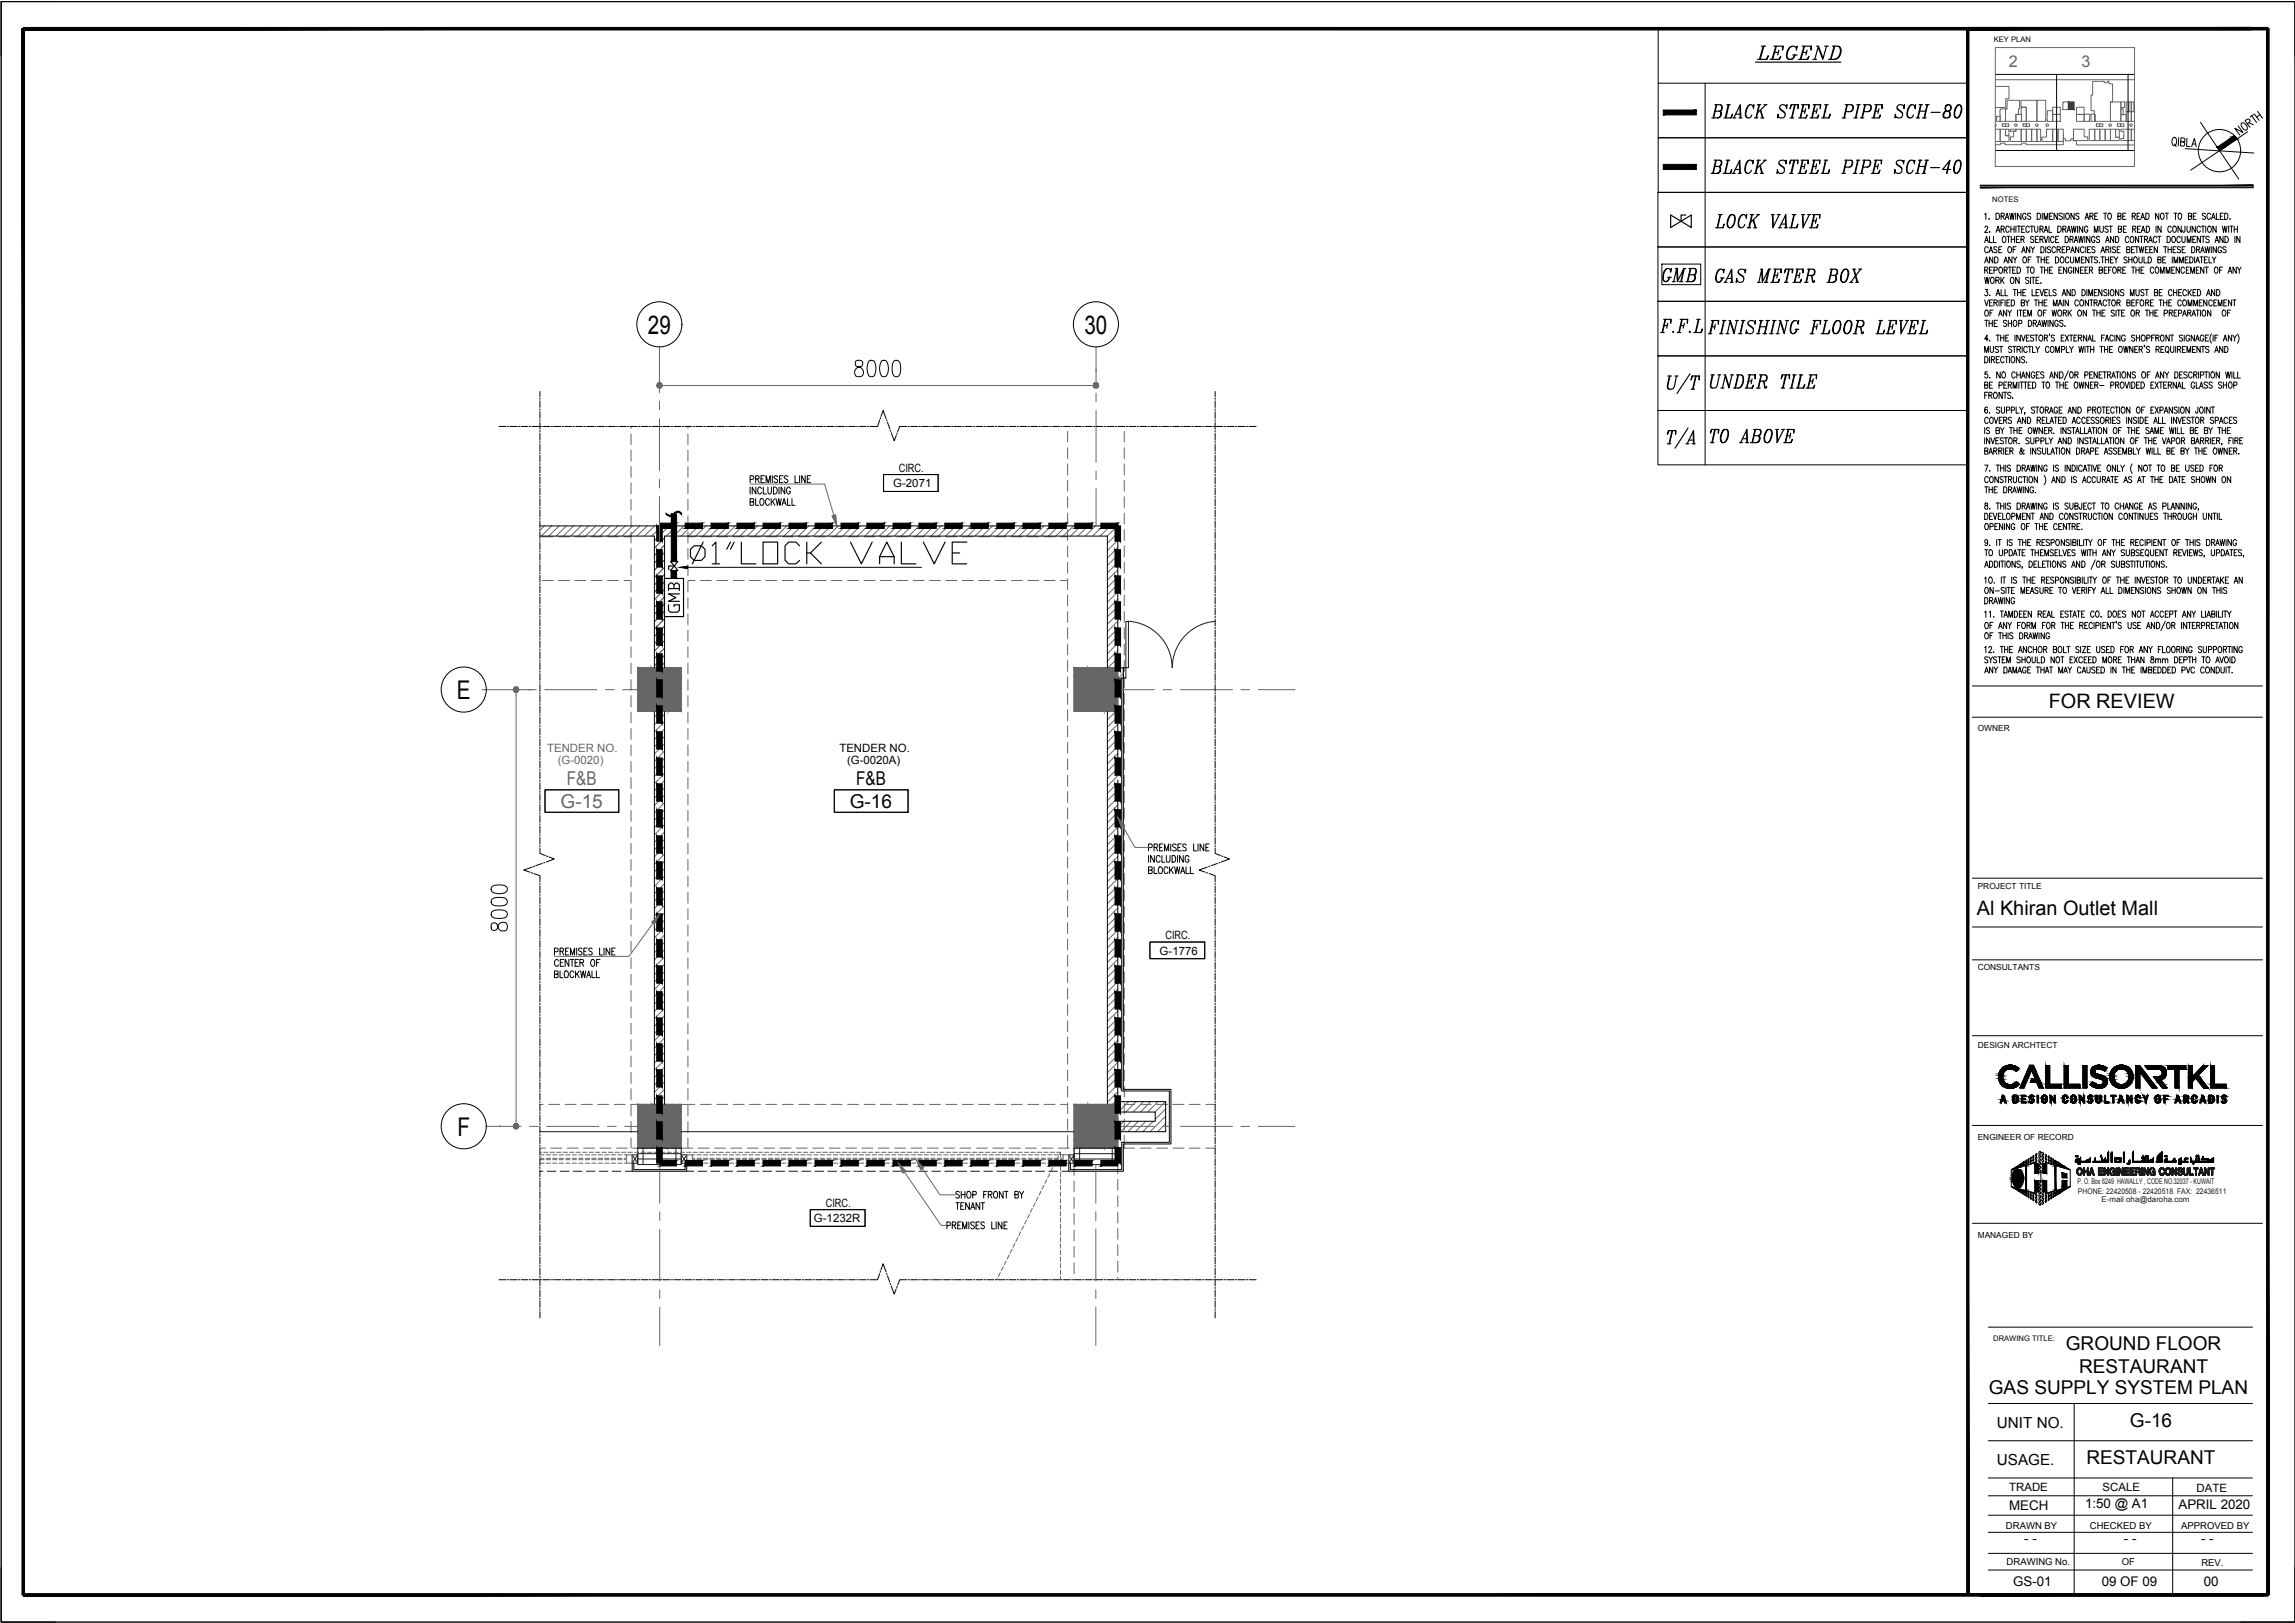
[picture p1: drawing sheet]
<svg xmlns="http://www.w3.org/2000/svg" width="420mm" height="297mm" viewBox="0 0 420 297" stroke-linecap="round" stroke-linejoin="round" font-family="sans-serif">
<defs><g id="words">
<text font-size="7.5" x="125.6" y="104.4">1&quot;LOCK VALVE</text>
<g font-size="5.7">
<text x="312.6" y="22.9">BLACK STEEL PIPE SCH-80</text>
<text x="313.3" y="43">LOCK VALVE</text>
<text x="303.4" y="52.9">GMB</text>
<text x="313.3" y="52.9">GAS METER BOX</text>
<text x="312.2" y="72.3">UNDER TILE</text>
<text x="312.2" y="82.2">TO ABOVE</text>
</g>
<g font-size="5.3">
<text x="312.2" y="32.8">BLACK STEEL PIPE SCH-40</text>
<text x="125.6" y="113.2" transform="rotate(-90 125.6 113.2)">GMB</text>
</g>
<g font-size="4.7">
<text x="118.6" y="61.2">29</text>
<text x="198.5" y="61.2">30</text>
<text x="83.7" y="128">E</text>
<text x="83.8" y="207.9">F</text>
</g>
<g font-size="3.6">
<text x="375.1" y="129.6">FOR REVIEW</text>
<text x="361.9" y="167.4">Al Khiran Outlet Mall</text>
</g>
<g font-size="3.5" fill="#666">
<text x="103.8" y="143.7">F&amp;B</text>
<text x="102.6" y="147.9">G-15</text>
</g>
<g font-size="3.5">
<text x="156.8" y="143.7">F&amp;B</text>
<text x="155.6" y="147.9">G-16</text>
<text x="378.2" y="247">GROUND FLOOR</text>
<text x="380.6" y="251.3">RESTAURANT</text>
<text x="364.1" y="255.2">GAS SUPPLY SYSTEM PLAN</text>
<text x="389.9" y="261.1">G-16</text>
<text x="382" y="267.9">RESTAURANT</text>
</g>
<g font-size="3" fill="#666">
<text x="367.7" y="12.3">2</text>
<text x="381" y="12.3">3</text>
</g>
<g font-size="2.8">
<text x="365.6" y="261.3">UNIT NO.</text>
<text x="365.6" y="268.1">USAGE.</text>
</g>
<g font-size="2.4">
<text x="381.7" y="276">1:50 @ A1</text>
<text x="367.8" y="276.4">MECH</text>
<text x="398.8" y="276.2">APRIL 2020</text>
<text x="370.6" y="282.4">- -</text>
<text x="388.8" y="282.3">- -</text>
<text x="403" y="282.3">- -</text>
<text x="368.6" y="290.2">GS-01</text>
<text x="384.8" y="290.2">09 OF 09</text>
<text x="403.5" y="290.2">00</text>
</g>
<g font-size="2.1">
<text x="163.5" y="89.1">G-2071</text>
<text x="164.5" y="86.3">CIRC.</text>
<text x="153.7" y="137.6">TENDER NO.</text>
<text x="155.1" y="139.8">(G-0020A)</text>
<text x="213.4" y="171.9">CIRC.</text>
<text x="212.3" y="174.7">G-1776</text>
<text x="151.2" y="220.8">CIRC.</text>
<text x="149" y="223.7">G-1232R</text>
<text x="367.8" y="273">TRADE</text>
<text x="384.9" y="273">SCALE</text>
<text x="402.1" y="273">DATE</text>
</g>
<g font-size="2.1" fill="#666">
<text x="100.2" y="137.6">TENDER NO.</text>
<text x="102.1" y="139.8">(G-0020)</text>
</g>
<g font-size="1.7">
<text x="367.2" y="279.8">DRAWN BY</text>
<text x="382.6" y="279.8">CHECKED BY</text>
<text x="399.3" y="279.8">APPROVED BY</text>
<text x="367.4" y="286.5">DRAWING No.</text>
<text x="388.5" y="286.5">OF</text>
<text x="403" y="286.7">REV.</text>
</g>
<g font-size="1.5">
<text x="362.1" y="133.8">OWNER</text>
<text x="362.1" y="162.6">PROJECT TITLE</text>
<text x="362.1" y="177.6">CONSULTANTS</text>
<text x="362.1" y="191.9">DESIGN ARCHTECT</text>
<text x="362.1" y="208.7">ENGINEER OF RECORD</text>
<text x="362.1" y="226.6">MANAGED BY</text>
</g>
<g font-size="1.4">
<text x="365" y="7.7">KEY PLAN</text>
<text x="364.7" y="36.9">NOTES</text>
<text x="364.9" y="245.4">DRAWING TITLE:</text>
</g>
<g font-size="1.4" fill="#1a1a1a">
<text x="380.4" y="216.8">P. O. Box 6249 HAWALLY , CODE NO.32037 - KUWAIT</text>
<text x="380.4" y="218.5">PHONE: 22420508 - 22420518 FAX: 22436511</text>
<text x="384.7" y="219.9">E-mail oha@daroha.com</text>
</g>
</g></defs>
<!-- layer: General Layout mezz$0$S-280-M_STRUCT_FRAME -->
<g fill="none" stroke="#666" stroke-width=".18">
<path d="M115.5 78v.4M115.5 79.4v2M125.9 78v.4M125.9 79.4v2M195.5 78.9v2M205.8 78.9v2M99.3 98.2h2M102.2 98.2h2.1M105.2 98.2h2M108.2 98.2h2M111.3 98.2h1.9M114.3 98.2h1.2"/>
<path d="M115.5 82.4v2M115.5 85.4v2M115.5 88.4v2M115.5 91.4v2M115.5 94.4v2M115.5 97.4v2M125.9 82.4v2M125.9 85.4v2M125.9 88.4v2M125.9 91.4v2M125.9 94.4v2M179.2 98.2h2"/>
<path d="M182.2 98.2h2M185.2 98.2h2M188.2 98.2h2M191.1 98.2h2.1M194.1 98.2h1.4M195.5 81.9v2M195.5 84.9v2M195.5 87.9v2M195.5 90.9v2M195.5 93.9v2M195.5 96.9v2M195.5 99.9v2"/>
<path d="M205.8 81.9v2M205.8 84.9v2M205.8 87.9v2M205.8 90.9v2M205.8 93.9v2M205.8 96.9v2M205.8 99.9v2M99.3 106.2h2M102.2 106.2h2.1M105.2 106.2h2M108.2 106.2h2M111.3 106.2h1.9"/>
<path d="M114.3 106.2h1.2M115.5 100.4v1.9M115.5 103.4v2M115.5 106.4v2M115.5 109.4v2M115.5 112.3v2.1M115.5 115.3v2M115.5 118.3v2M125.9 115.3v2M125.9 118.3v2M179.2 106.2h2M182.2 106.2h2"/>
<path d="M185.2 106.2h2M188.2 106.2h2M191.1 106.2h2.1M194.1 106.2h1.4M195.5 102.9v2M195.5 105.9v2M195.5 108.9v2M195.5 111.9v2M195.5 114.9v2M195.5 117.9v2M205.8 102.9v2M205.8 105.9v2"/>
<path d="M205.8 108.9v2M205.8 111.9v2M205.8 114.9v2M205.8 117.9v2M115.5 121.4v1.9M115.5 124.4v2M115.5 127.3v2.1M115.5 130.3v2M115.5 133.3v2M115.5 136.3v2M115.5 139.3v2M125.9 121.4v1.9"/>
<path d="M125.9 124.4v2M125.9 127.3v2.1M125.9 130.3v2M125.9 133.3v2M125.9 136.3v2M125.9 139.3v2M195.5 120.9v2M195.5 123.9v2M195.5 126.9v2M195.5 129.9v2M195.5 132.9v2M195.5 135.9v2"/>
<path d="M195.5 138.9v2M205.8 120.9v2M205.8 123.9v2M205.8 126.9v2M205.8 129.9v2M205.8 132.9v2M205.8 135.9v2M205.8 138.9v2M115.5 142.3v2M115.5 145.3v2M115.5 148.3v2M115.5 151.3v2"/>
<path d="M115.5 154.3v2M115.5 157.3v2M125.9 142.3v2M125.9 145.3v2M125.9 148.3v2M125.9 151.3v2M125.9 154.3v2M125.9 157.3v2M195.5 141.9v2M195.5 144.9v2M195.5 147.9v1.9M195.5 150.9v2"/>
<path d="M195.5 153.9v2M195.5 156.9v2M195.5 159.8v2.1M205.8 141.9v2M205.8 144.9v2M205.8 147.9v1.9M205.8 150.9v2M205.8 153.9v2M205.8 156.9v2M205.8 159.8v2.1M115.5 160.3v2M115.5 163.3v2"/>
<path d="M115.5 166.3v2M115.5 169.3v2M115.5 172.3v2M115.5 175.3v2M115.5 178.3v2M125.9 160.3v2M125.9 163.3v2M125.9 166.3v2M125.9 169.3v2M125.9 172.3v2M125.9 175.3v2M125.9 178.3v2"/>
<path d="M195.5 162.8v2M195.5 165.8v2M195.5 168.9v1.9M195.5 171.9v1.9M195.5 174.8v2.1M195.5 177.8v2M205.8 162.8v2M205.8 165.8v2M205.8 168.9v1.9M205.8 171.9v1.9M205.8 174.8v2.1M205.8 177.8v2"/>
<path d="M115.5 181.3v2M115.5 184.3v2M115.5 187.3v2M115.5 190.3v2M115.5 193.3v2M115.5 196.3v2M115.5 199.2v2.1M125.9 181.3v2M125.9 184.3v2M125.9 187.3v2M125.9 190.3v2M125.9 193.3v2"/>
<path d="M125.9 196.3v2M125.9 199.2v2.1M195.5 180.8v2M195.5 183.8v2M195.5 186.8v2M195.5 189.8v2M195.5 192.8v2M195.5 195.8v2M195.5 198.8v2M205.8 180.8v2M205.8 183.8v2M205.8 186.8v2"/>
<path d="M205.8 189.8v2M205.8 192.8v2M205.8 195.8v2M205.8 198.8v2M98.8 210.1h1.1M98.8 202.1h.6M100.5 202.1h1.9M100.8 210.1h2.1M103.5 202.1h2M103.8 210.1h2M106.4 202.1h2.1M106.8 210.1h2"/>
<path d="M109.4 202.1h2M109.9 210.1h1.9M112.4 202.1h2M112.9 210.1h2M115.4 202.1h2M115.5 202.3v1.9M115.5 205.3v1.9M115.5 208.3v1.8M115.8 210.1h2.1M118.4 202.1h2M118.8 210.1h2M121.4 202.1h2"/>
<path d="M121.8 210.1h2M124.4 202.1h2.8M124.8 210.1h2M125.9 202.3v1.9M125.9 205.3v1.9M125.9 208.3v1.8M127.8 210.1h2M128.2 202.1h2M130.8 210.1h2M131.2 202.1h2M133.8 210.1h2M134.2 202.1h2"/>
<path d="M136.8 210.1h2M137.2 202.1h2M139.8 210.1h2M140.2 202.1h2M142.8 210.1h2M143.2 202.1h2M145.8 210.1h2M146.2 202.1h2M148.8 210.1h2M149.2 202.1h2M151.8 210.1h2M152.2 202.1h2"/>
<path d="M154.8 210.1h2M155.2 202.1h2M157.8 210.1h2M158.2 202.1h2M160.8 210.1h2M161.2 202.1h2M163.8 210.1h2M164.2 202.1h2M166.8 210.1h2M167.2 202.1h2M169.8 210.1h2M170.2 202.1h2"/>
<path d="M172.8 210.1h2M173.2 202.1h2M175.8 210.1h2M176.2 202.1h2M178.8 210.1h2M179.2 202.1h2M181.8 210.1h2M182.2 202.1h2M184.7 210.1h2.1M185.2 202.1h2M187.7 210.1h2M188.2 202.1h2"/>
<path d="M190.8 210.1h1.9M191.1 202.1h2.1M193.8 210.1h1.9M194.1 202.1h1.4M195.5 201.8v2M195.5 204.8v2M195.5 207.8v2.3M196.6 210.1v2M196.6 213.1v2M196.6 216.1v2M196.6 219.1v2M196.8 210.1h2"/>
<path d="M199.7 210.1h2.1M202.7 210.1h2M204.6 210.1v1.7M204.6 212.8v2M204.6 215.8v2M204.6 218.8v2M205.7 210.1h2M205.8 202.1h1.9M205.8 201.8v2M205.8 204.8v2M205.8 207.8v2.3M208.7 210.1h2"/>
<path d="M208.7 202.1h2M211.8 210.1h1.9M211.8 202.1h1.9M214.7 210.1h2M214.7 202.1h2M217.7 210.1h2M217.7 202.1h2M220.7 210.1h1.8M220.7 202.1h1.8M196.6 222.1v2M196.6 225.1v2M196.6 228.1v2"/>
<path d="M196.6 231.1v2M196.6 234.1v.1M204.6 221.8v2M204.6 224.8v2M204.6 227.8v2M204.6 230.8v2M204.6 233.8v.4"/>
</g>
<!-- layer: General Layout mezz$0$S-280-M_COLUMN -->
<g fill="none" stroke="#666" stroke-width=".18">
<path d="M116.8 129.6v.6h.5M116.8 123.3v.8M116.8 124.6v.7M116.8 125.8v.8M116.8 127.1v.7M116.8 128.3v.8M117.3 122.2h-.5v.6M117.9 130.2h.7M117.9 122.2h.7M119.1 130.2h.7M119.1 122.2h.7M120.4 130.2h.7"/>
<path d="M120.4 122.2h.7M121.6 130.2h.7M121.6 122.2h.7M122.9 130.2h.7M122.9 122.2h.7M124.1 122.2h.6v.6M124.7 129.6v.6h-.6M124.7 123.3v.8M124.7 124.6v.7M124.7 125.8v.8M124.7 127.1v.7M124.7 128.3v.8"/>
<path d="M196.6 129.6v.6h.7M196.6 123.3v.8M196.6 124.6v.7M196.6 125.8v.8M196.6 127.1v.7M196.6 128.3v.8M197.3 122.2h-.7v.6M197.8 130.2h.7M197.8 122.2h.7M199 130.2h.8M199 122.2h.8M200.3 130.2h.7"/>
<path d="M200.3 122.2h.7M201.5 130.2h.8M201.5 122.2h.8M202.8 130.2h.7M202.8 122.2h.7M204 122.2h.6v.6M204.6 129.6v.6h-.6M204.6 123.3v.8M204.6 124.6v.7M204.6 125.8v.8M204.6 127.1v.7M204.6 128.3v.8"/>
<path d="M116.8 209.5v.6h.5M116.8 203.3v.7M116.8 204.5v.8M116.8 205.8v.7M116.8 207v.8M116.8 208.3v.7M117.3 202.1h-.5v.7M117.9 210.1h.7M117.9 202.1h.7M119.1 210.1h.7M119.1 202.1h.7M120.4 210.1h.7"/>
<path d="M120.4 202.1h.7M121.6 210.1h.7M121.6 202.1h.7M122.9 210.1h.7M122.9 202.1h.7M124.1 202.1h.6v.7M124.7 209.5v.6h-.6M124.7 203.3v.7M124.7 204.5v.8M124.7 205.8v.7M124.7 207v.8M124.7 208.3v.7"/>
<path d="M196.6 209.5v.6h.7M196.6 203.3v.7M196.6 204.5v.8M196.6 205.8v.7M196.6 207v.8M196.6 208.3v.7M197.3 202.1h-.7v.7M197.8 210.1h.7M197.8 202.1h.7M199 210.1h.8M199 202.1h.8M200.3 210.1h.7"/>
<path d="M200.3 202.1h.7M201.5 210.1h.8M201.5 202.1h.8M202.8 210.1h.7M202.8 202.1h.7M204 202.1h.6v.7M204.6 209.5v.6h-.6M204.6 203.3v.7M204.6 204.5v.8M204.6 205.8v.7M204.6 207v.8M204.6 208.3v.7"/>
</g>
<!-- layer: 01_GROUND FLOOR PLAN$0$ae-00-col-gf-x$0$A-COL-HATCH -->
<g fill="#666" stroke="#666" stroke-width=".18">
<path d="M119.3 122.2h5.4v8z"/>
<path d="M119.3 122.2l5.4 8h-2.6z"/>
<path d="M199.2 122.2h5.4v8z"/>
<path d="M199.2 122.2l5.4 8h-2.5z"/>
<path d="M119.3 202.1h5.4v8z"/>
<path d="M119.3 202.1l5.4 8h-2.6z"/>
<path d="M199.2 202.1h5.4v8z"/>
<path d="M199.2 202.1l5.4 8h-2.5z"/>
<path d="M116.8 122.2l5.3 8-2.8-8zM116.8 122.2l5.3 8h-5.3z"/>
<path d="M196.6 122.2l5.5 8-2.9-8zM196.6 122.2l5.5 8h-5.5z"/>
<path d="M116.8 202.1l5.3 8-2.8-8zM116.8 202.1l5.3 8h-5.3z"/>
<path d="M196.6 202.1l5.5 8-2.9-8zM196.6 202.1l5.5 8h-5.5z"/>
</g>
<!-- layer: 01_GROUND FLOOR PLAN$0$ae-00-col-gf-x$0$A-COL -->
<path d="M116.8 122.2h7.9v8h-7.9zM196.6 122.2h8v8h-8zM116.8 202.1h7.9v8h-7.9zM196.6 202.1h8v8h-8z" fill="none" stroke="#666" stroke-width=".18"/>
<!-- layer: 01_GROUND FLOOR PLAN$0$A-WA-HATCH -->
<g fill="none" stroke="#666" stroke-width=".18">
<path d="M99.7 96.3l-.9 .8M101 96.3l-1.9 1.8M102.4 96.3l-1.9 1.8M103.7 96.3l-1.9 1.8M105 96.3l-1.9 1.8M106.4 96.3l-1.9 1.8M107.7 96.3l-1.9 1.8M109.1 96.3l-1.9 1.8M110.4 96.3l-1.9 1.8M111.8 96.3l-1.9 1.8M113.1 96.3l-1.9 1.8M114.5 96.3l-1.9 1.8"/>
<path d="M115.8 96.3l-1.9 1.8M117.1 96.3l-1.9 1.8M118.5 96.3l-1.9 1.8M119.8 96.3l-1.9 1.8M121.2 96.3l-1.9 1.8M121.7 98.4l-1.9 1.9M121.7 99.8l-1.9 1.9M122.5 96.3l-2.7 2.7M123.9 96.3l-1.9 1.8M181.7 96.3l-1.9 1.8M183.1 96.3l-1.9 1.8M184.4 96.3l-1.9 1.8"/>
<path d="M185.8 96.3l-1.9 1.8M187.1 96.3l-1.9 1.8M188.5 96.3l-1.9 1.8M189.8 96.3l-1.9 1.8M191.1 96.3l-1.8 1.8M192.5 96.3l-1.9 1.8M193.8 96.3l-1.9 1.8M195.2 96.3l-1.9 1.8M196.6 96.3l-2 1.8M197.9 96.3l-1.9 1.8M199.2 96.3l-1.9 1.8M200.6 96.3l-1.9 1.8"/>
<path d="M201.9 96.3l-1.9 1.8M203.3 96.3l-1.9 1.8M204.6 96.3l-1.9 1.8M204.6 97.6l-1.9 1.8M204.6 98.9l-1.9 1.9M121.7 101.1l-1.9 1.9M121.7 102.5l-1.9 1.9M121.7 103.8l-1.9 1.9M121.7 113.2l-1.9 1.9M121.7 114.6l-1.9 1.9M121.7 115.9l-1.9 1.9M121.7 117.2l-1.9 2"/>
<path d="M121.7 118.6l-1.9 1.9M121.7 120l-1.9 1.9M204.6 100.2l-1.9 1.9M204.6 101.6l-1.9 1.9M204.6 102.9l-1.9 1.9M204.6 104.3l-1.9 1.9M204.6 105.6l-1.9 1.9M204.6 107l-1.9 1.9M204.6 108.3l-1.9 1.9M204.6 109.7l-1.9 1.9M204.6 111l-1.9 1.9M204.6 112.3l-1.9 1.9"/>
<path d="M204.6 113.7l-1.9 1.9M204.6 115l-1.9 2M204.6 116.4l-1.9 1.9M204.6 117.7l-1.9 1.9M204.6 119.1l-1.9 1.9M120.9 130.2l-1.1 1.1M121.7 121.3l-.9 .9M121.7 130.7l-1.9 1.9M121.7 132.1l-1.9 1.9M121.7 133.4l-1.9 1.9M121.7 134.8l-1.9 1.9M121.7 136.1l-1.9 1.9"/>
<path d="M121.7 137.4l-1.9 1.9M121.7 138.8l-1.9 1.9M202.9 130.2l-.2 .2M204.3 130.2l-1.6 1.5M204.6 120.4l-1.7 1.8M204.6 121.8l-.4 .4M204.6 131.2l-1.9 1.9M204.6 132.5l-1.9 1.9M204.6 133.9l-1.9 1.9M204.6 135.2l-1.9 1.9M204.6 136.6l-1.9 1.9M204.6 137.9l-1.9 1.9"/>
<path d="M204.6 139.3l-1.9 1.9M121.7 140.2l-1.9 1.9M121.7 141.5l-1.9 1.9M121.7 142.8l-1.9 1.9M121.7 144.2l-1.9 1.9M121.7 145.5l-1.9 1.9M121.7 146.9l-1.9 1.9M121.7 148.2l-1.9 1.9M121.7 149.5l-1.9 2M121.7 150.9l-1.9 1.9M121.7 152.3l-1.9 1.9M121.7 153.6l-1.9 1.9"/>
<path d="M121.7 155l-1.9 1.8M121.7 156.3l-1.9 1.9M121.7 157.6l-1.9 1.9M121.7 159l-1.9 1.9M204.6 140.6l-1.9 1.9M204.6 142l-1.9 1.9M204.6 143.3l-1.9 1.9M204.6 144.6l-1.9 1.9M204.6 146l-1.9 1.9M204.6 147.3l-1.9 2M204.6 148.7l-1.9 1.9M204.6 150l-1.9 1.9"/>
<path d="M204.6 151.4l-1.9 1.9M204.6 152.7l-1.9 1.9M204.6 154.1l-1.9 1.9M204.6 155.4l-1.9 1.9M204.6 156.7l-1.9 2M204.6 158.1l-1.9 1.9M204.6 159.5l-1.9 1.9M121.7 160.3l-1.9 1.9M121.7 161.7l-1.9 1.9M121.7 163l-1.9 1.9M121.7 164.4l-1.9 1.9M121.7 165.7l-1.9 1.9"/>
<path d="M121.7 167.1l-1.9 1.9M121.7 168.4l-1.9 1.9M121.7 169.7l-1.9 1.9M121.7 171.1l-1.9 1.9M121.7 172.5l-1.9 1.9M121.7 173.8l-1.9 1.9M121.7 175.1l-1.9 1.9M121.7 176.5l-1.9 1.9M121.7 177.8l-1.9 1.9M121.7 179.2l-1.9 1.9M204.6 160.8l-1.9 1.9M204.6 162.2l-1.9 1.8"/>
<path d="M204.6 163.5l-1.9 1.9M204.6 164.8l-1.9 1.9M204.6 166.2l-1.9 1.9M204.6 167.5l-1.9 1.9M204.6 168.9l-1.9 1.9M204.6 170.2l-1.9 1.9M204.6 171.6l-1.9 1.9M204.6 172.9l-1.9 1.9M204.6 174.3l-1.9 1.8M204.6 175.6l-1.9 1.9M204.6 176.9l-1.9 1.9M204.6 178.3l-1.9 1.9"/>
<path d="M204.6 179.6l-1.9 2M121.7 199.4l-1.9 1.8M121.7 180.5l-1.9 1.9M121.7 181.8l-1.9 2M121.7 183.2l-1.9 1.9M121.7 184.6l-1.9 1.9M121.7 185.9l-1.9 1.9M121.7 187.3l-1.9 1.8M121.7 188.6l-1.9 1.9M121.7 189.9l-1.9 1.9M121.7 191.3l-1.9 1.9M121.7 192.6l-1.9 1.9"/>
<path d="M121.7 194l-1.9 1.9M121.7 195.3l-1.9 1.9M121.7 196.7l-1.9 1.9M121.7 198l-1.9 1.9M204.6 181l-1.9 1.9M204.6 182.3l-1.9 1.9M204.6 183.7l-1.9 1.9M204.6 185l-1.9 1.9M204.6 186.4l-1.9 1.9M204.6 187.7l-1.9 1.9M204.6 189l-1.9 2M204.6 190.4l-1.9 1.9"/>
<path d="M204.6 191.8l-1.9 1.9M204.6 193.1l-1.9 1.9M204.6 194.4l-1.9 1.9M204.6 195.8l-1.9 1.9M204.6 197.1l-1.9 1.9M204.6 198.5l-1.9 1.9M204.6 199.8l-1.9 1.9M121.7 202l-.1 .1M121.7 200.7l-1.4 1.4M204.6 201.2l-.9 .9"/>
</g>
<!-- layer: 01_GROUND FLOOR PLAN$0$AE-00-GF-WA-X$0$A-DOOR -->
<path d="M206.1 113.7h.5v8.5h-.5zM206.5 113.7a8.6 8.6 0 0 1 8.1 8.5 8.5 8.5 0 0 1 7.9-8.5M205.7 122.2h.4v1.9h-.4z" fill="none" stroke="#1a1a1a" stroke-width=".18"/>
<!-- layer: 01_GROUND FLOOR PLAN$0$AE-00-GF-WA-X$0$A-WALL_INT -->
<path d="M204.6 122.2h1.1v1.9h-1.1M204.6 201.6h8.8v5.5h-8.8v-1.9h6.9v-1.7h-6.9z" fill="none" stroke="#000" stroke-width=".18"/>
<!-- layer: 01_GROUND FLOOR PLAN$0$AE-00-GF-WA-X$0$A-WA-HATCH -->
<g fill="none" stroke="#666" stroke-width=".18">
<path d="M205.3 122.2l-.7 .7M205.7 123.2l-.9 .9M205.3 201.6l-.7 .7M205.7 205.2l-1.1 1.1M206.6 201.6l-1.9 1.9M207.1 205.2l-1.9 1.9M208 201.6l-1.9 1.9M208.4 205.2l-1.9 1.9M209.3 201.6l-1.9 1.9M209.8 205.2l-1.9 1.9M210.7 201.6l-1.9 1.9M211.1 205.2l-1.9 1.9"/>
<path d="M212 201.6l-1.9 1.9M213.4 201.6l-1.9 1.9M213.4 203l-1.9 1.8M213.4 204.3l-2.8 2.8M213.4 205.6l-1.5 1.5M213.4 207l-.2 .1"/>
</g>
<!-- layer: 01_GROUND FLOOR PLAN$0$A-WALL_INT -->
<path d="M98.8 98.1h21v24.1M98.8 96.3h105.8v25.9M119.8 130.2v71.9M121.7 122.2v-24.1h81v24.1M121.7 130.2v71.9M202.7 130.2v71.9M204.6 130.2v10.7M204.6 142.8v59.3" fill="none" stroke="#000" stroke-width=".18"/>
<!-- layer: 01_GROUND FLOOR PLAN$0$A-FLOR-OVHD -->
<g fill="none" stroke="#666" stroke-width=".18">
<path d="M98.8 210.9h.3M99.5 210.9h.8M100.7 210.9h.8M101.9 210.9h.8M103.1 210.9h.8M104.3 210.9h.8M105.5 210.9h.8M106.7 210.9h.7M107.9 210.9h.7M109.1 210.9h.7M110.2 210.9h.8M111.4 210.9h.8"/>
<path d="M112.6 210.9h.8M113.8 210.9h.8M115 210.9h.8M116.2 210.9h.8M117.3 210.9h.9M118.5 210.9h.8M119.8 210.9h.7M120.9 210.9h.8M122.1 210.9h.8M123.3 210.9h.8M124.5 210.9h.8M125.7 210.9h.8"/>
<path d="M126.9 210.9h.8M128.1 210.9h.8M129.2 210.9h.8M130.4 210.9h.8M131.6 210.9h.8M132.8 210.9h.8M134 210.9h.8M135.2 210.9h.8M136.4 210.9h.8M137.6 210.9h.8M138.8 210.9h.8M140 210.9h.8"/>
<path d="M141.1 210.9h.8M142.3 210.9h.8M143.5 210.9h.8M144.7 210.9h.8M145.9 210.9h.8M147.1 210.9h.8M148.3 210.9h.8M149.5 210.9h.8M150.7 210.9h.8M151.8 210.9h.9M153 210.9h.8M154.2 210.9h.8"/>
<path d="M155.4 210.9h.8M156.6 210.9h.8M157.8 210.9h.8M159 210.9h.8M160.2 210.9h.8M161.4 210.9h.8M162.6 210.9h.8M163.7 210.9h.8M164.9 210.9h.8M166.1 210.9h.8M167.3 210.9h.8M168.5 210.9h.8"/>
<path d="M169.7 210.9h.8M170.9 210.9h.8M172.1 210.9h.7M173.3 210.9h.7M174.5 210.9h.8M175.6 210.9h.8M176.8 210.9h.8M178 210.9h.8M179.2 210.9h.8M180.4 210.9h.8M181.6 210.9h.8M182.8 210.9h.8"/>
<path d="M184 210.9h.7M185.2 210.9h.7M186.4 210.9h.8M187.5 210.9h.8M188.7 210.9h.8M189.9 210.9h.8M190.1 219.1l-.4 .7M190.6 218l-.4 .7M191.1 210.9h.8M191.1 216.9l-.3 .8M191.6 215.9l-.3 .7M192.2 214.8l-.4 .7"/>
<path d="M192.3 210.9h.8M192.7 213.7l-.3 .7M193.3 212.7l-.4 .7M193.5 210.9h.6M193.8 211.6l-.4 .7M194.1 210.9l-.1 .4M194.1 210.9v.9M194.1 212.2v.8M194.1 213.4v.8M194.1 214.6v.8M194.1 215.8v.8M194.1 217v.7"/>
<path d="M194.1 218.2v.7M194.1 219.4v.7M182.6 234l-.1 .2M183.1 232.9l-.3 .7M183.7 231.8l-.4 .7M184.2 230.8l-.3 .7M184.7 229.7l-.3 .7M185.3 228.6l-.4 .7M185.8 227.6l-.3 .7M186.4 226.5l-.4 .7M186.9 225.5l-.4 .7M187.4 224.4l-.4 .7"/>
<path d="M187.9 223.3l-.3 .7M188.5 222.2l-.4 .8M189 221.2l-.4 .7M189.5 220.1l-.3 .7M194.1 220.5v.8M194.1 221.7v.8M194.1 222.9v.8M194.1 224.1v.8M194.1 225.3v.8M194.1 226.5v.8M194.1 227.7v.8M194.1 228.9v.7"/>
<path d="M194.1 230.1v.7M194.1 231.3v.7M194.1 232.4v.8M194.1 233.6v.6"/>
</g>
<path d="M205.4 124.1v75.6h8.7v9.4h-8.7v5h-9.4v-1.2h-.3v1.5h10v-5h8.7v-10h-8.7v-75.3M115.7 212.9h.3v1.2h9.4v-1.2h.3v1.5h-10z" fill="none" stroke="#000" stroke-width=".18"/>
<!-- layer: 01_GROUND FLOOR PLAN$0$AE-00-GF PLAN-ISK-X$0$A-FLOR-OVHD -->
<g fill="none" stroke="#1a1a1a" stroke-width=".18">
<path d="M98.8 214.4h.6M100.2 214.4h1.6M102.6 214.4h1.6M104.9 214.4h1.7M107.4 214.4h1.5M109.7 214.4h1.6M112.1 214.4h1.6M114.5 214.4h1.2M125.7 214.4h1.3M127.8 214.4h1.6M130.2 214.4h1.5M132.5 214.4h1.6"/>
<path d="M134.9 214.4h1.6M137.3 214.4h1.6M139.7 214.4h1.6M142.1 214.4h1.5M144.4 214.4h1.6M146.8 214.4h1.6M149.2 214.4h1.6M151.6 214.4h1.6M154 214.4h1.5M156.3 214.4h1.6M158.7 214.4h1.6M161.1 214.4h1.6"/>
<path d="M163.4 214.4h1.7M165.9 214.4h1.5M168.2 214.4h1.6M170.6 214.4h1.6M173 214.4h1.6M175.3 214.4h1.7M177.7 214.4h1.6M180.1 214.4h1.6M182.5 214.4h1.6M184.9 214.4h1.6M187.2 214.4h1.6M189.6 214.4h1.6"/>
<path d="M192 214.4h1.6M194.4 214.4h1.3"/>
</g>
<path d="M98.8 207.1h18M124.7 207.1h71.9" fill="none" stroke="#1a1a1a" stroke-width=".18"/>
<!-- layer: 01_GROUND FLOOR PLAN$0$AE-00-GF PLAN-ISK-X$0$A-Steel Frame -->
<g fill="none" stroke="#1a1a1a" stroke-width=".18">
<path d="M115.7 211.4h1.1v1.5h-1.1zM115.7 211.4l1.1 1.5M116.8 210.1h7.9v3h-7.9zM116.8 211.4l-1.1 1.5M116.8 212.1h7.9M116.8 211.1h7.9M117.7 210.1v3M123.7 210.1v3M124.7 211.4h1v1.5h-1zM124.7 211.4l1 1.5M125.7 211.4l-1 1.5M195.7 211.4h.9v1.5h-.9z"/>
<path d="M195.7 211.4l.9 1.5M196.6 210.1h8v3h-8zM196.6 212.1h8M196.6 211.1h8M196.6 211.4l-.9 1.5M197.7 210.1v3M203.6 210.1v3"/>
</g>
<g fill="none" stroke="#666" stroke-width=".18">
<path d="M98.8 212h.8M98.8 211.4h.8M98.8 212.2h.8M98.8 212.9h.8M100 212h.8M100 211.4h.8M100 212.2h.8M100 212.9h.8M101.2 212h.8M101.2 211.4h.8M101.2 212.2h.8M101.2 212.9h.8"/>
<path d="M102.4 212h.8M102.4 211.4h.8M102.4 212.2h.8M102.4 212.9h.8M103.6 212h.8M103.6 211.4h.8M103.6 212.2h.8M103.6 212.9h.8M104.8 212h.7M104.8 211.4h.7M104.8 212.2h.7M104.8 212.9h.7"/>
<path d="M106 212h.7M106 211.4h.7M106 212.2h.7M106 212.9h.7M107.1 212h.9M107.1 211.4h.9M107.1 212.2h.9M107.1 212.9h.9M108.3 212h.8M108.3 211.4h.8M108.3 212.2h.8M108.3 212.9h.8"/>
<path d="M109.5 212h.8M109.5 211.4h.8M109.5 212.2h.8M109.5 212.9h.8M110.7 212h.8M110.7 211.4h.8M110.7 212.2h.8M110.7 212.9h.8M111.9 212h.8M111.9 211.4h.8M111.9 212.2h.8M111.9 212.9h.8"/>
<path d="M113.1 212h.8M113.1 211.4h.8M113.1 212.2h.8M113.1 212.9h.8M114.3 212h.4M114.3 211.4h.4M114.3 212.2h.4M114.3 212.9h.4M114.7 211.4h1v.5M114.7 212.3v.6h1v-.6M114.7 211.4v.5M125.7 212.3v.6h1v-.6"/>
<path d="M126.7 211.4h-1v.5M126.7 212h.5M126.7 211.4h.5M126.7 212.2h.5M126.7 212.9h.5M126.7 211.4v.5M127.6 212h.8M127.6 211.4h.8M127.6 212.2h.8M127.6 212.9h.8M128.8 212h.8M128.8 211.4h.8"/>
<path d="M128.8 212.2h.8M128.8 212.9h.8M130 212h.8M130 211.4h.8M130 212.2h.8M130 212.9h.8M131.1 212h.9M131.1 211.4h.9M131.1 212.2h.9M131.1 212.9h.9M132.3 212h.8M132.3 211.4h.8"/>
<path d="M132.3 212.2h.8M132.3 212.9h.8M133.5 212h.8M133.5 211.4h.8M133.5 212.2h.8M133.5 212.9h.8M134.7 212h.8M134.7 211.4h.8M134.7 212.2h.8M134.7 212.9h.8M135.9 212h.8M135.9 211.4h.8"/>
<path d="M135.9 212.2h.8M135.9 212.9h.8M137.1 212h.8M137.1 211.4h.8M137.1 212.2h.8M137.1 212.9h.8M138.3 212h.8M138.3 211.4h.8M138.3 212.2h.8M138.3 212.9h.8M139.5 212h.8M139.5 211.4h.8"/>
<path d="M139.5 212.2h.8M139.5 212.9h.8M140.7 212h.8M140.7 211.4h.8M140.7 212.2h.8M140.7 212.9h.8M141.9 212h.8M141.9 211.4h.8M141.9 212.2h.8M141.9 212.9h.8M143 212h.8M143 211.4h.8"/>
<path d="M143 212.2h.8M143 212.9h.8M144.2 212h.8M144.2 211.4h.8M144.2 212.2h.8M144.2 212.9h.8M145.4 212h.8M145.4 211.4h.8M145.4 212.2h.8M145.4 212.9h.8M146.6 212h.8M146.6 211.4h.8"/>
<path d="M146.6 212.2h.8M146.6 212.9h.8M147.8 212h.8M147.8 211.4h.8M147.8 212.2h.8M147.8 212.9h.8M149 212h.8M149 211.4h.8M149 212.2h.8M149 212.9h.8M150.2 212h.8M150.2 211.4h.8"/>
<path d="M150.2 212.2h.8M150.2 212.9h.8M151.4 212h.7M151.4 211.4h.7M151.4 212.2h.7M151.4 212.9h.7M152.6 212h.8M152.6 211.4h.8M152.6 212.2h.8M152.6 212.9h.8M153.8 212h.8M153.8 211.4h.8"/>
<path d="M153.8 212.2h.8M153.8 212.9h.8M154.9 212h.8M154.9 211.4h.8M154.9 212.2h.8M154.9 212.9h.8M156.1 212h.8M156.1 211.4h.8M156.1 212.2h.8M156.1 212.9h.8M157.3 212h.8M157.3 211.4h.8"/>
<path d="M157.3 212.2h.8M157.3 212.9h.8M158.5 212h.8M158.5 211.4h.8M158.5 212.2h.8M158.5 212.9h.8M159.7 212h.8M159.7 211.4h.8M159.7 212.2h.8M159.7 212.9h.8M160.9 212h.8M160.9 211.4h.8"/>
<path d="M160.9 212.2h.8M160.9 212.9h.8M162.1 212h.8M162.1 211.4h.8M162.1 212.2h.8M162.1 212.9h.8M163.3 212h.7M163.3 211.4h.7M163.3 212.2h.7M163.3 212.9h.7M164.5 212h.8M164.5 211.4h.8"/>
<path d="M164.5 212.2h.8M164.5 212.9h.8M165.7 212h.8M165.7 211.4h.8M165.7 212.2h.8M165.7 212.9h.8M166.8 212h.8M166.8 211.4h.8M166.8 212.2h.8M166.8 212.9h.8M168 212h.8M168 211.4h.8"/>
<path d="M168 212.2h.8M168 212.9h.8M169.2 212h.8M169.2 211.4h.8M169.2 212.2h.8M169.2 212.9h.8M170.4 212h.8M170.4 211.4h.8M170.4 212.2h.8M170.4 212.9h.8M171.6 212h.8M171.6 211.4h.8"/>
<path d="M171.6 212.2h.8M171.6 212.9h.8M172.8 212h.8M172.8 211.4h.8M172.8 212.2h.8M172.8 212.9h.8M174 212h.8M174 211.4h.8M174 212.2h.8M174 212.9h.8M175.2 212h.7M175.2 211.4h.7"/>
<path d="M175.2 212.2h.7M175.2 212.9h.7M176.4 212h.7M176.4 211.4h.7M176.4 212.2h.7M176.4 212.9h.7M177.5 212h.9M177.5 211.4h.9M177.5 212.2h.9M177.5 212.9h.9M178.7 212h.8M178.7 211.4h.8"/>
<path d="M178.7 212.2h.8M178.7 212.9h.8M179.9 212h.8M179.9 211.4h.8M179.9 212.2h.8M179.9 212.9h.8M181.1 212h.8M181.1 211.4h.8M181.1 212.2h.8M181.1 212.9h.8M182.3 212h.8M182.3 211.4h.8"/>
<path d="M182.3 212.2h.8M182.3 212.9h.8M183.5 212h.8M183.5 211.4h.8M183.5 212.2h.8M183.5 212.9h.8M184.7 212h.8M184.7 211.4h.8M184.7 212.2h.8M184.7 212.9h.8M185.8 212h.8M185.8 211.4h.8"/>
<path d="M185.8 212.2h.8M185.8 212.9h.8M187.1 212h.7M187.1 211.4h.7M187.1 212.2h.7M187.1 212.9h.7M188.3 212h.7M188.3 211.4h.7M188.3 212.2h.7M188.3 212.9h.7M189.4 212h.8M189.4 211.4h.8"/>
<path d="M189.4 212.2h.8M189.4 212.9h.8M190.6 212h.8M190.6 211.4h.8M190.6 212.2h.8M190.6 212.9h.8M191.8 212h.8M191.8 211.4h.8M191.8 212.2h.8M191.8 212.9h.8M193 212h.8M193 211.4h.8"/>
<path d="M193 212.2h.8M193 212.9h.8M194.2 212.2h.4v.3M194.2 212h.4M194.2 211.4h.4M194.2 212.9h.4M194.6 211.4h1.1v.5M194.6 212.3v.6h1.1v-.6M194.6 211.4v.5"/>
</g>
<!-- layer: 01_GROUND FLOOR PLAN$0$AE-00-GF PLAN-ISK-X$0$A-WA-HATCH -->
<path d="M202.7 202.1h1.9" fill="none" stroke="#666" stroke-width=".18"/>
<!-- layer: AE-GRID-B1-X$0$A-GRID -->
<g fill="none" stroke="#666" stroke-width=".18">
<path d="M120.7 63.5v8.4M120.7 73.4v1.6M120.7 76.6v9.5M200.7 63.5v6.8M200.7 72v1.5M200.7 75.1v9.5M120.7 87.7v1.6M120.7 90.9v8.3M200.7 86.2v1.6M200.7 89.4v6.9M88.3 126.2h6.7M96.6 126.2h1.6"/>
<path d="M99.7 126.2h9.6M110.8 126.2h1.6M114 126.2h6.7M204.6 126.2h6.7M212.9 126.2h1.6M216.1 126.2h9.5M227.2 126.2h1.6M230.4 126.2h6.7M89 206.1h6.4M96.9 206.1h1.7M100.1 206.1h9.5M111.2 206.1h1.6"/>
<path d="M114.4 206.1h6.3M120.8 213.1v7.1M200.6 213.1v7.1M204.6 206.1h6.7M212.9 206.1h1.6M216.1 206.1h9.5M227.2 206.1h1.6M230.4 206.1h6.7M120.8 221.8v1.6M120.8 225v9.5M120.8 236.1v1.5M120.8 239.3v7"/>
<path d="M200.6 221.8v1.6M200.6 224.9v9.6M200.6 236v1.6M200.6 239.2v7.1"/>
</g>
<!-- layer: AE-GRID-B1-X$0$A-GRID-IDEN -->
<g fill="none" stroke="#000" stroke-width=".18">
<circle cx="120.7" cy="59.4" r="4.1"/>
<circle cx="200.6" cy="59.4" r="4.1"/>
<circle cx="84.9" cy="126.2" r="4.1"/>
<circle cx="84.9" cy="206.1" r="4.1"/>
</g>
<!-- layer: AE-GRID-B1-X$0$A-GRID-DIM -->
<path d="M120.7 67.5v.6M121.7 70.6h77.9M200.7 67.5v.6M94.5 127.2v77.9M94.9 126.2h2.6M91.5 206.1h.1" fill="none" stroke="#666" stroke-width=".18"/>
<!-- layer: 0 -->
<g fill="#666" stroke="#666" stroke-width=".18">
<path d="M94.2 125.8l.3 .4v-.5zM94.2 125.8l.3 .4-.4-.2zM94.1 126l-.1 .2h.5z"/>
<path d="M94 126.2l.1 .2 .4-.2zM94.1 126.4l.4-.2-.3 .4zM94.5 126.2l-.3 .4 .3 .1z"/>
<path d="M94.5 126.2v.5l.2-.1zM94.5 126.2l.4 .2-.2 .2zM94.5 126.2l.4 .2 .1-.2z"/>
<path d="M94.5 126.2h.5l-.1-.2zM94.7 125.8l.2 .2-.4 .2zM94.5 125.7v.5l.2-.4z"/>
<path d="M94.5 206.1v.5h.2zM94.5 206.1l.4 .3-.2 .2zM94.5 206.1l.4 .3 .1-.3z"/>
<path d="M94.5 206.1h.5l-.1-.2zM94.7 205.7l.2 .2-.4 .2zM94.5 205.6v.5l.2-.4z"/>
<path d="M94.2 205.7l.3 .4v-.5zM94.2 205.7l.3 .4-.4-.2zM94.1 205.9l-.1 .2h.5z"/>
<path d="M94 206.1l.1 .3 .4-.3zM94.1 206.4l.4-.3-.3 .5zM94.5 206.1l-.3 .5h.3z"/>
<path d="M120.2 70.6l.1 .2 .4-.2zM120.3 70.8l.4-.2-.2 .4zM120.7 70.6l-.2 .4h.2z"/>
<path d="M120.7 70.6v.4h.3zM120.7 70.6l.5 .2-.2 .2zM120.7 70.6l.5 .2v-.2z"/>
<path d="M120.7 70.6h.5v-.3zM121 70.1l.2 .2-.5 .3zM120.7 70v.6l.3-.5z"/>
<path d="M120.5 70.1l.2 .5v-.6zM120.5 70.1l.2 .5-.4-.3zM120.3 70.3l-.1 .3h.5z"/>
<path d="M200.7 70.6h.4v-.3zM200.9 70.1l.2 .2-.4 .3zM200.7 70v.6l.2-.5z"/>
<path d="M200.4 70.1l.3 .5v-.6zM200.4 70.1l.3 .5-.5-.3zM200.2 70.3v.3h.5z"/>
<path d="M200.2 70.6v.2l.5-.2zM200.2 70.8l.5-.2-.3 .4zM200.7 70.6l-.3 .4h.3z"/>
<path d="M200.7 70.6v.4h.2zM200.7 70.6l.4 .2-.2 .2zM200.7 70.6l.4 .2v-.2z"/>
</g>
<path d="M121.2 70.6h.5M199.6 70.6h.6M94.5 126.7v.5M94.5 205.1v.5" fill="none" stroke="#666" stroke-width=".18"/>
<!-- layer: AE-GRID-B1-X$0$A-GRID-DIM -->
<path d="M156.7 66.1a.72 .72 0 0 0 .2 1 1.07 1.07 0 0 1 1 .6 1.07 1.07 0 0 1-.1 1.1 .86 .86 0 0 1-1.3-.4 1.13 1.13 0 0 1 1.1-1.3 .61 .61 0 0 0 .4-.6 .61 .61 0 0 0-.5-.6zM159.1 66.1l.3-.2 .6 .2a2.89 2.89 0 0 1 0 2.7l-.4 .1-.5-.1a2.89 2.89 0 0 1 0-2.7zM161.4 66.1l.3-.2 .6 .2a2.61 2.61 0 0 1 0 2.7l-.4 .1-.5-.1a2.89 2.89 0 0 1 0-2.7zM163.7 66.1l.5-.2a1.43 1.43 0 0 1 .7 1.8l-.1 .7-.3 .4-.5 .1a1.43 1.43 0 0 1-.7-1.7l.1-.7zM90 169a.84 .84 0 0 0 .3 1.3h.3a1.31 1.31 0 0 0 .7-1.2 .89 .89 0 0 1 1.4-.2 .89 .89 0 0 1-.1 1.4 1.02 1.02 0 0 1-1.4-.6l-.2-.5a.64 .64 0 0 0-1-.2zM90 166.9a2.82 2.82 0 0 1 2.8 0l.1 .5a1.34 1.34 0 0 1-1.7 .7l-.7-.1-.5-.2-.1-.4zM90 164.6a2.82 2.82 0 0 1 2.8 0l.1 .5a1.34 1.34 0 0 1-1.7 .7l-.7-.1-.5-.2-.1-.4zM90 162.3a2.82 2.82 0 0 1 2.8 0l.1 .5a1.41 1.41 0 0 1-1.7 .8l-.7-.2-.5-.2-.1-.4z" fill="none" stroke="#000" stroke-width=".18"/>
<!-- layer: LEASE LINE -->
<g fill="#000" stroke="#000" stroke-width=".18">
<path d="M120.2 96.3v2.7h1zM120.2 96.3h1v2.7z"/>
<path d="M120.7 95.7v1l3.1-1zM120.7 96.7l3.1-1v1z"/>
<path d="M125.4 95.7v1l3.2-1zM125.4 96.7l3.2-1v1z"/>
<path d="M130.2 95.7v1l3.2-1zM130.2 96.7l3.2-1v1z"/>
<path d="M134.9 95.7v1l3.2-1zM134.9 96.7l3.2-1v1z"/>
<path d="M139.7 95.7v1l3.2-1zM139.7 96.7l3.2-1v1z"/>
<path d="M144.4 95.7v1l3.2-1zM144.4 96.7l3.2-1v1z"/>
<path d="M149.2 95.7v1l3.2-1zM149.2 96.7l3.2-1v1z"/>
<path d="M154 95.7v1l3.1-1zM154 96.7l3.1-1v1z"/>
<path d="M158.7 95.7v1l3.2-1zM158.7 96.7l3.2-1v1z"/>
<path d="M163.5 95.7v1l3.2-1zM163.5 96.7l3.2-1v1z"/>
<path d="M168.2 95.7v1l3.2-1zM168.2 96.7l3.2-1v1z"/>
<path d="M173 95.7v1l3.1-1zM173 96.7l3.1-1v1z"/>
<path d="M177.8 95.7v1l3.1-1zM177.8 96.7l3.1-1v1z"/>
<path d="M182.5 95.7v1l3.2-1zM182.5 96.7l3.2-1v1z"/>
<path d="M187.3 95.7v1l3.2-1zM187.3 96.7l3.2-1v1z"/>
<path d="M192 95.7v1l3.2-1zM192 96.7l3.2-1v1z"/>
<path d="M196.8 95.7v1l3.1-1zM196.8 96.7l3.1-1v1z"/>
<path d="M201.5 95.7v1l3.1-1zM201.5 96.7l3.1-1v1z"/>
<path d="M204.1 96.3l1 2.7v-2.7zM204.1 96.3l1 2.7h-1z"/>
<path d="M120.2 114.9v3.2h1zM120.2 114.9h1v3.2z"/>
<path d="M120.2 100.6v3.2h1zM120.2 100.6h1v3.2z"/>
<path d="M204.1 100.6l1 3.2v-3.2zM204.1 100.6l1 3.2h-1z"/>
<path d="M204.1 105.4l1 3.2v-3.2zM204.1 105.4l1 3.2h-1z"/>
<path d="M204.1 110.1l1 3.2v-3.2zM204.1 110.1l1 3.2h-1z"/>
<path d="M204.1 114.9l1 3.2v-3.2zM204.1 114.9l1 3.2h-1z"/>
<path d="M204.1 119.7l1 3.1v-3.1zM204.1 119.7l1 3.1h-1z"/>
<path d="M120.2 133.9v3.2h1zM120.2 133.9h1v3.2z"/>
<path d="M120.2 129.2v3.2h1zM120.2 129.2h1v3.2z"/>
<path d="M120.2 124.4v3.2h1zM120.2 124.4h1v3.2z"/>
<path d="M120.2 119.7v3.1h1zM120.2 119.7h1v3.1z"/>
<path d="M204.1 124.4l1 3.2v-3.2zM204.1 124.4l1 3.2h-1z"/>
<path d="M204.1 129.2l1 3.2v-3.2zM204.1 129.2l1 3.2h-1z"/>
<path d="M204.1 133.9l1 3.2v-3.2zM204.1 133.9l1 3.2h-1z"/>
<path d="M204.1 138.7l1 3.2v-3.2zM204.1 138.7l1 3.2h-1z"/>
<path d="M120.2 153v3.2h1zM120.2 153h1v3.2z"/>
<path d="M120.2 148.2v3.2h1zM120.2 148.2h1v3.2z"/>
<path d="M120.2 143.5v3.1h1zM120.2 143.5h1v3.1z"/>
<path d="M120.2 138.7v3.2h1zM120.2 138.7h1v3.2z"/>
<path d="M204.1 143.5l1 3.1v-3.1zM204.1 143.5l1 3.1h-1z"/>
<path d="M204.1 148.2l1 3.2v-3.2zM204.1 148.2l1 3.2h-1z"/>
<path d="M204.1 153l1 3.2v-3.2zM204.1 153l1 3.2h-1z"/>
<path d="M204.1 157.7l1 3.2v-3.2zM204.1 157.7l1 3.2h-1z"/>
<path d="M120.2 176.8v3.1h1zM120.2 176.8h1v3.1z"/>
<path d="M120.2 172v3.2h1zM120.2 172h1v3.2z"/>
<path d="M120.2 167.2v3.2h1zM120.2 167.2h1v3.2z"/>
<path d="M120.2 162.5v3.1h1zM120.2 162.5h1v3.1z"/>
<path d="M120.2 157.7v3.2h1zM120.2 157.7h1v3.2z"/>
<path d="M204.1 162.5l1 3.1v-3.1zM204.1 162.5l1 3.1h-1z"/>
<path d="M204.1 167.2l1 3.2v-3.2zM204.1 167.2l1 3.2h-1z"/>
<path d="M204.1 172l1 3.2v-3.2zM204.1 172l1 3.2h-1z"/>
<path d="M204.1 176.8l1 3.1v-3.1zM204.1 176.8l1 3.1h-1z"/>
<path d="M120.2 195.8v3.2h1zM120.2 195.8h1v3.2z"/>
<path d="M120.2 191v3.2h1zM120.2 191h1v3.2z"/>
<path d="M120.2 186.3v3.1h1zM120.2 186.3h1v3.1z"/>
<path d="M120.2 181.5v3.2h1zM120.2 181.5h1v3.2z"/>
<path d="M204.1 181.5l1 3.2v-3.2zM204.1 181.5l1 3.2h-1z"/>
<path d="M204.1 186.3l1 3.1v-3.1zM204.1 186.3l1 3.1h-1z"/>
<path d="M204.1 191l1 3.2v-3.2zM204.1 191l1 3.2h-1z"/>
<path d="M204.1 195.8l1 3.2v-3.2zM204.1 195.8l1 3.2h-1z"/>
<path d="M120.2 210v2.9h1zM120.2 210h1v2.9z"/>
<path d="M120.2 205.3v3.2h1zM120.2 205.3h1v3.2z"/>
<path d="M120.2 200.6v3.1h1zM120.2 200.6h1v3.1z"/>
<path d="M120.7 213.4h3.1v-1zM120.7 212.4h3.1l-3.1 1z"/>
<path d="M125.4 213.4h3.2v-1zM125.4 212.4h3.2l-3.2 1z"/>
<path d="M130.2 213.4h3.2v-1zM130.2 212.4h3.2l-3.2 1z"/>
<path d="M134.9 213.4h3.2v-1zM134.9 212.4h3.2l-3.2 1z"/>
<path d="M139.7 213.4h3.2v-1zM139.7 212.4h3.2l-3.2 1z"/>
<path d="M144.4 213.4h3.2v-1zM144.4 212.4h3.2l-3.2 1z"/>
<path d="M149.2 213.4h3.2v-1zM149.2 212.4h3.2l-3.2 1z"/>
<path d="M154 213.4h3.1v-1zM154 212.4h3.1l-3.1 1z"/>
<path d="M158.7 213.4h3.2v-1zM158.7 212.4h3.2l-3.2 1z"/>
<path d="M163.5 213.4h3.2v-1zM163.5 212.4h3.2l-3.2 1z"/>
<path d="M168.2 213.4h3.2v-1zM168.2 212.4h3.2l-3.2 1z"/>
<path d="M173 213.4h3.1v-1zM173 212.4h3.1l-3.1 1z"/>
<path d="M177.8 213.4h3.1v-1zM177.8 212.4h3.1l-3.1 1z"/>
<path d="M182.5 213.4h3.2v-1zM182.5 212.4h3.2l-3.2 1z"/>
<path d="M187.3 213.4h3.2v-1zM187.3 212.4h3.2l-3.2 1z"/>
<path d="M192 213.4h3.2v-1zM192 212.4h3.2l-3.2 1z"/>
<path d="M196.8 213.4h3.1v-1zM196.8 212.4h3.1l-3.1 1z"/>
<path d="M201.5 213.4h3.1v-1zM201.5 212.4h3.1l-3.1 1z"/>
<path d="M204.1 200.6l1 3.1v-3.1zM204.1 200.6l1 3.1h-1z"/>
<path d="M204.1 205.3l1 3.2v-3.2zM204.1 205.3l1 3.2h-1z"/>
<path d="M204.1 210l1 2.9v-2.9zM204.1 210l1 2.9h-1z"/>
</g>
<path d="M204.6 95.7v1M120.7 212.4v1" fill="none" stroke="#000" stroke-width=".18"/>
<!-- layer: ae-00-anno-gf-rmt-200-x$0$G-Wipe -->
<path d="M161.8 86.9h9.9M99.8 144.6h13.5M152.7 144.6h13.5M210.5 172.4h10.1M148.3 221.4h10.1" fill="none" stroke="#fff" stroke-width=".18"/>
<g fill="#fff" stroke="#fff" stroke-width=".18">
<path d="M161.8 89.9l9.9-3v3zM161.8 86.9v3l9.9-3z"/>
<path d="M210.5 175.5l10.1-3.1v3.1zM210.5 172.4v3.1l10.1-3.1z"/>
<path d="M99.8 148.7l13.5-4.1v4.1zM99.8 144.6v4.1l13.5-4.1z"/>
<path d="M152.7 148.7l13.5-4.1v4.1zM152.7 144.6v4.1l13.5-4.1z"/>
<path d="M148.3 224.4l10.1-3v3zM148.3 221.4v3l10.1-3z"/>
</g>
<path d="M161.8 86.9h9.9v3h-9.9zM99.8 144.6h13.5v4.1h-13.5zM152.7 144.6h13.5v4.1h-13.5zM210.5 172.4h10.1v3.1h-10.1zM148.3 221.4h10.1v3h-10.1z" fill="none" stroke="#000" stroke-width=".18"/>
<!-- layer: ae-00-anno-gf-rmt-200-x$0$A-FLOR-IDEN -->
<path d="M161.8 86.9h9.9v3h-9.9zM99.8 144.6h13.5v4.1h-13.5zM152.7 144.6h13.5v4.1h-13.5zM210.5 172.4h10.1v3.1h-10.1zM148.3 221.4h10.1v3h-10.1z" fill="none" stroke="#000" stroke-width=".18"/>
<!-- layer: AV-00-GF PLAN-B2-X$0$A-TEXT -->
<g fill="none" stroke="#000" stroke-width=".18">
<path d="M137.3 87.7h.6l.1-.5-.7-.1v1.2M137.3 91.8h.6l.1-.5h-.7v1.2l.6-.1 .1-.3-.2-.3M137.3 89.1v1.3M138.3 87.7l.6-.1v-.4l-.6-.1v1.2M138.3 91.3v1.2h.6M138.4 89.1v1.3l-.7-1.3v1.3M138.7 87.7l.3 .6M139.3 91.3a.62 .62 0 0 1 .6 .5 .62 .62 0 0 1-.3 .7 .68 .68 0 0 1-.5-.5 .68 .68 0 0 1 .2-.7zM139.3 87.7h.4M139.4 89.4l-.2-.3a.68 .68 0 0 0-.5 .5 .68 .68 0 0 0 .2 .7l.3 .1 .2-.3M139.7 89.1v1.3h.6M140 87.1h-.7v1.2h.7"/>
<path d="M140.3 88.3v-1.2l.3 1.2 .4-1.2v1.2M140.6 89.1v1.1l.2 .2 .4-.2v-1.1M140.8 91.6a.37 .37 0 0 0-.4-.3 .37 .37 0 0 0-.3 .4v.3a.37 .37 0 0 0 .3 .5 .37 .37 0 0 0 .4-.3M141.2 91.3v1.2M141.4 87.1v1.2M141.4 91.8l.5 .7M141.6 89.1a.64 .64 0 0 1 .7 .7 .64 .64 0 0 1-.7 .6zM141.9 91.3l-.7 .8M142.1 91.3l.2 1.2 .3-1.2 .2 1.2 .2-1.2M142.4 87.2l-.2-.1-.5 .1 .2 .4 .4 .2v.5a.38 .38 0 0 1-.6-.2M142.6 89.1v1.3M142.7 87.7h.4"/>
<path d="M143.2 92.5l.4-1.2 .3 1.2M143.3 87.1h-.6v1.2h.6M143.3 92.1h.5M143.7 89.1v1.3l-.7-1.3v1.3M144.2 91.3v1.2h.5M144.2 87.2l-.2-.1-.4 .1v.3l.5 .3a.35 .35 0 0 1 0 .5 .35 .35 0 0 1-.5-.2M144.7 89.4l-.2-.3a.65 .65 0 0 0-.5 .7 .65 .65 0 0 0 .5 .6l.2-.3v-.2h-.2M145 91.3v1.2h.5M145.5 87.1v1.2h.6M146.4 87.1v1.2M147.4 87.1v1.2l-.6-1.2v1.2M147.8 87.7h.4"/>
<path d="M148.4 87.1h-.6v1.2h.6M210.3 155.1h.6v-.5l-.6-.1v1.2M210.3 159.2h.6v-.5h-.6v1.2l.6-.1v-.3l-.2-.3M210.3 156.6v1.2M211.3 155.1l.6-.1v-.4l-.6-.1v1.2M211.3 158.7v1.2h.6M211.3 156.6v1.2l-.6-1.2v1.2M211.6 155.1l.4 .6M212.1 158.8l.2-.1a.68 .68 0 0 1 .6 .5 .68 .68 0 0 1-.3 .6l-.1 .1a.66 .66 0 0 1-.4-1.1zM212.3 155.1h.4M212.4 156.9a.37 .37 0 0 0-.5-.3 .37 .37 0 0 0-.2 .4v.3a.37 .37 0 0 0 .2 .5 .37 .37 0 0 0 .5-.3M212.7 156.6v1.2h.6"/>
<path d="M212.9 154.5h-.6v1.2h.6M213.2 155.7v-1.2l.4 1.2 .4-1.2v1.2M213.5 156.6v.9l.2 .3h.1h.2l.2-.3v-.9M213.8 158.9a.37 .37 0 0 0-.4-.2 .37 .37 0 0 0-.3 .4v.3a.37 .37 0 0 0 .3 .5 .37 .37 0 0 0 .4-.3M214.1 158.7v1.2M214.3 154.5v1.2M214.4 159.2l.4 .7M214.6 156.6a.67 .67 0 0 1 .6 .4 .67 .67 0 0 1-.1 .8h-.5zM214.8 158.7l-.7 .8M215.1 158.7l.2 1.2 .2-1.2 .3 1.2 .2-1.2M215.3 154.7a.37 .37 0 0 0-.3-.2 .37 .37 0 0 0-.3 .2l.1 .3 .4 .2 .1 .2v.2l-.2 .1-.4-.1M215.6 156.6v1.2"/>
<path d="M215.6 155.1h.4M216.2 159.9l.3-1.2 .4 1.2M216.3 154.5h-.7v1.2h.7M216.3 159.5h.4M216.6 156.6v1.2l-.7-1.2v1.2M217.1 158.7v1.2h.6M217.2 154.7l-.2-.2h-.4v.5l.5 .2 .1 .4-.2 .1-.5-.1M217.7 156.9a.37 .37 0 0 0-.5-.3 .37 .37 0 0 0-.2 .4v.3a.37 .37 0 0 0 .3 .5 .37 .37 0 0 0 .4-.5h-.3M217.9 158.7v1.2h.6M218.5 154.5v1.2h.6M219.3 154.5v1.2M220.4 154.5v1.2l-.7-1.2v1.2"/>
<path d="M220.8 155.1h.3M221.4 154.5h-.6v1.2h.6M101.5 174.2l.6-.1 .1-.5-.7-.1v1.3M101.5 178.3l.6-.1 .1-.4-.7-.1v1.2h.6l.1-.4-.3-.2M102.2 175.9l-.2-.3a.65 .65 0 0 0-.5 .6 .65 .65 0 0 0 .5 .7l.2-.3M102.5 174.1h.6l.1-.5-.7-.1v1.3M102.5 177.7v1.2h.6M102.6 176.2h.4M102.9 174.1l.3 .7M103.2 175.6h-.6v1.3h.6M103.5 177.7h.1a.63 .63 0 0 1 .5 .6 .63 .63 0 0 1-.5 .6 .83 .83 0 0 1-.1-1.2zM103.5 174.1h.4"/>
<path d="M104.1 173.5h-.6v1.3h.6M104.1 175.6v1.3l-.6-1.3v1.3M104.4 175.6h.6M104.4 174.8v-1.3l.4 1.3 .4-1.3v1.3M104.7 175.6v1.3M105 178a.35 .35 0 0 0-.4-.3 .35 .35 0 0 0-.2 .5v.3a.35 .35 0 0 0 .2 .4 .35 .35 0 0 0 .4-.3M105.3 176.2h.4M105.4 177.7v1.2M105.6 173.5v1.3M105.6 178.2l.4 .7M105.9 175.6h-.6v1.3h.6M106 177.7l-.6 .8"/>
<path d="M106.2 176.2l.6-.1v-.4l-.6-.1v1.3M106.3 177.7l.2 1.2 .3-1.2 .2 1.2 .2-1.2M106.5 176.2l.3 .7M106.6 173.7l-.3-.2-.4 .2 .1 .2 .6 .5v.2l-.3 .2-.4-.2M106.9 174.1h.4M107.4 178.9l.4-1.2 .3 1.2M107.5 173.5h-.6v1.3h.6M107.5 178.5h.5M108.4 177.7v1.2h.6M108.4 173.7l-.2-.2-.4 .2v.2l.6 .5v.2l-.2 .2-.4-.2M108.4 175.6a.71 .71 0 0 1 .3 1.2 .58 .58 0 0 1-.6-.3 .58 .58 0 0 1 .1-.7zM109.2 177.7v1.2h.6"/>
<path d="M109.2 176.2h.4M109.8 173.5v1.3h.5M109.9 175.6h-.7v1.3M110.6 173.5v1.3M111.6 173.5v1.3l-.6-1.3v1.3M112 174.1h.4M112.6 173.5h-.6v1.3h.6M175.6 218.2l-.2-.2-.4 .2 .1 .3 .5 .3v.4l-.4 .1-.2-.2M176 218v1.3M176 218.6h.7M176.7 218v1.3M177.2 218.1a.62 .62 0 0 1 .6 .5 .62 .62 0 0 1-.3 .7 .68 .68 0 0 1-.6-.5 .68 .68 0 0 1 .3-.7z"/>
<path d="M178.1 218.7l.5-.1v-.5l-.5-.1v1.3M180.1 218.6h.4M180.7 218h-.6v1.3M180.9 218.6l.7-.1v-.3l-.7-.2v1.3M181.3 218.6l.3 .7M182.1 218.1l.1-.1a.68 .68 0 0 1 .5 .5 .68 .68 0 0 1-.2 .7 .58 .58 0 0 1-.7-.3 .58 .58 0 0 1 .2-.7zM183.6 218v1.3l-.6-1.3v1.3M183.9 218h.6M184.2 218v1.3M185.8 218.6h.6v-.5l-.6-.1v1.3l.6-.1v-.4l-.2-.2M186.6 218l.4 .6v.7M187.4 218l-.4 .6"/>
<path d="M173.4 224.3l.5-.1v-.5l-.5-.1v1.3M174.3 224.2h.6l.1-.4-.7-.2v1.3M174.7 224.2l.3 .7M175 220.1h.6M175.3 220.1v1.2M175.3 224.2h.4M175.9 220.7h.4M175.9 223.6h-.6v1.3h.6M176.2 224.9v-1.3l.4 1.3 .4-1.3v1.3M176.5 220.1h-.6v1.2h.6M177.4 223.6v1.3M177.5 220.1v1.2l-.7-1.2v1.2"/>
<path d="M177.7 221.3l.4-1.2 .4 1.2M177.8 221h.5M178.4 223.8a.33 .33 0 0 0-.5-.2 .33 .33 0 0 0 0 .6l.4 .2a.33 .33 0 0 1-.1 .5 .33 .33 0 0 1-.5-.2M178.7 224.2h.4M179.3 223.6h-.6v1.3h.6M179.4 220.1v1.2l-.7-1.2v1.2M179.6 220.1h.7M179.9 220.1v1.2M180.2 223.8l-.2-.2-.4 .2 .1 .4 .5 .2-.1 .4-.3 .1-.2-.2M181.6 223.6v1.3h.5M182.4 223.6v1.3M183.4 223.6v1.3l-.6-1.3v1.3"/>
<path d="M183.8 224.2h.4M184.4 223.6h-.6v1.3h.6"/>
</g>
<g fill="#666" stroke="#666" stroke-width=".18">
<path d="M167.7 212.2l1.4 1.5-.5 .4z"/>
<path d="M164.5 212.9l1.4 1.4-.6 .4z"/>
<path d="M204.6 149.6l1.3 1.6-.6 .3z"/>
<path d="M152.3 94.4l.7-.2 .2 2.1z"/>
<path d="M119.3 168.8l1.4-1.4-.9 1.7z"/>
</g>
<path d="M137.3 88.6h13.7l1.7 5.7M205.6 151.3l2.2 3.8h2.5M119.5 169l-4.4 6h-13.6M165.6 214.5l6.7 9.8h1M168.9 213.9l3.2 4.8h2.9" fill="none" stroke="#666" stroke-width=".18"/>
<!-- layer: AV-00-GF PLAN-B1-X$0$A-DIM -->
<g fill="none" stroke="#000" stroke-width=".18">
<path d="M91.4 78h1.3M92.9 78h.3M93.4 78h1.3M94.9 78h.3M95.4 78h1.2M96.9 78h.3M97.4 78h1.3M98.8 71.7v.9M98.8 72.8v.3M98.8 73.3v1.3M98.8 74.8v.3M98.8 75.3v1.3"/>
<path d="M98.8 76.8v.3M98.8 77.3v1.3M98.8 78.8v.3M98.8 79.3v1.3M98.9 78h.2M99.4 78h1.3M100.9 78h.3M101.4 78h1.3M102.9 78h.3M103.4 78h1.2M104.9 78h.3M105.4 78h1.2"/>
<path d="M106.9 78h.2M107.4 78h1.3M108.9 78h.2M109.4 78h1.3M110.9 78h.3M111.4 78h1.2M112.9 78h.3M113.4 78h1.2M114.9 78h.2M115.4 78h1.2M116.9 78h.2M117.4 78h1.3"/>
<path d="M118.9 78h.2M119.4 78h1.3M120.9 78h.3M121.4 78h1.2M122.9 78h.2M123.4 78h1.2M124.9 78h.2M125.4 78h1.2M126.9 78h.2M127.4 78h1.2M128.9 78h.2M129.4 78h1.2"/>
<path d="M130.9 78h.2M131.4 78h1.2M132.9 78h.2M133.4 78h1.2M134.9 78h.2M135.4 78h1.2M136.9 78h.2M137.4 78h1.2M138.9 78h.2M139.4 78h1.2M140.9 78h.2M141.4 78h1.2"/>
<path d="M142.9 78h.2M143.4 78h1.2M144.9 78h.2M145.4 78h1.2M146.9 78h.2M147.4 78h1.2M148.8 78h.3M149.4 78h1.2M150.8 78h.3M151.3 78h1.3M152.9 78h.2M153.3 78h1.3"/>
<path d="M154.9 78h.2M155.4 78h1.2M156.8 78h.3M157.4 78h1.2M158.8 78h.3M161 76.9l-.3 1.1h-1.4M161.2 76.4l-.1 .3M161.3 76.2l.4-1.1 .5 1.5M162.3 76.8l.1 .3M162.5 77.3l.4 1.2M163 78.7l.1 .2M163.2 79.2l.5 1.5 .4-1"/>
<path d="M164.3 79.2l-.1 .3M166 78h-1.3l-.4 1M166.2 78h.3M166.8 78h1.2M168.2 78h.3M168.7 78h1.3M170.2 78h.3M170.7 78h1.3M172.2 78h.3M172.7 78h1.3M174.2 78h.3M174.7 78h1.3"/>
<path d="M176.2 78h.3M176.7 78h1.3M178.2 78h.3M178.7 78h1.3M180.2 78h.3M180.7 78h1.2M182.2 78h.3M182.7 78h1.3M184.2 78h.2M184.7 78h1.3M186.2 78h.3M186.7 78h1.3"/>
<path d="M188.2 78h.3M188.7 78h1.2M190.2 78h.3M190.7 78h1.2M192.2 78h.2M192.7 78h1.3M194.2 78h.2M194.7 78h1.3M196.2 78h.3M196.7 78h1.3M198.2 78h.3M198.7 78h1.2"/>
<path d="M200.2 78h.2M200.7 78h1.2M202.2 78h.2M202.7 78h1.3M204.2 78h.2M204.7 78h1.3M206.2 78h.3M206.7 78h1.2M208.2 78h.2M208.7 78h1.2M210.2 78h.2M210.7 78h1.2"/>
<path d="M212.2 78h.2M212.7 78h1.3M214.2 78h.2M214.7 78h1.2M216.2 78h.3M216.7 78h1.2M218.2 78h.2M218.7 78h1.2M220.2 78h.2M220.7 78h1.2M222.2 78h.2M222.5 71.7v.9"/>
<path d="M222.5 72.8v.3M222.5 73.3v1.3M222.5 74.8v.3M222.5 75.3v1.3M222.5 76.8v.3M222.5 77.3v1.3M222.5 78.8v.3M222.5 79.3v1.3M222.7 78h1.2M224.2 78h.2M224.7 78h1.2M226.2 78h.2"/>
<path d="M226.7 78h1.2M228.2 78h.2M228.7 78h1.3M98.8 80.8v.3M98.8 81.3v1.3M98.8 82.8v.3M98.8 83.3v1.3M98.8 84.8v.3M98.8 85.3v1.3M98.8 86.8v.3M98.8 87.3v1.2M98.8 88.8v.3"/>
<path d="M98.8 89.3v1.3M98.8 90.8v.2M98.8 91.3v1.3M98.8 92.8v.3M98.8 93.3v1.3M98.8 94.8v.3M98.8 95.3v1.2M98.8 96.8v.3M98.8 97.3v1.2M98.8 98.8v.2M98.8 99.3v1.3M222.5 80.8v.3"/>
<path d="M222.5 81.3v1.3M222.5 82.8v.3M222.5 83.3v1.3M222.5 84.8v.3M222.5 85.3v1.3M222.5 86.8v.3M222.5 87.3v1.2M222.5 88.8v.3M222.5 89.3v1.3M222.5 90.8v.2M222.5 91.3v1.3M222.5 92.8v.3"/>
<path d="M222.5 93.3v1.3M222.5 94.8v.3M222.5 95.3v1.2M222.5 96.8v.3M222.5 97.3v1.2M222.5 98.8v.2M222.5 99.3v1.3M98.8 100.8v.2M98.8 101.3v1.3M98.8 102.8v.3M98.8 103.3v1.2M98.8 104.8v.3"/>
<path d="M98.8 105.3v1.2M98.8 106.8v.2M98.8 107.3v1.2M98.8 108.8v.2M98.8 109.3v1.3M98.8 110.8v.2M98.8 111.3v1.3M98.8 112.8v.3M98.8 113.3v1.2M98.8 114.8v.2M98.8 115.3v1.2M98.8 116.8v.2"/>
<path d="M98.8 117.3v1.2M98.8 118.8v.2M98.8 119.3v1.3M222.5 100.8v.2M222.5 101.3v1.3M222.5 102.8v.3M222.5 103.3v1.2M222.5 104.8v.3M222.5 105.3v1.2M222.5 106.8v.2M222.5 107.3v1.2M222.5 108.8v.2"/>
<path d="M222.5 109.3v1.3M222.5 110.8v.2M222.5 111.3v1.3M222.5 112.8v.3M222.5 113.3v1.2M222.5 114.8v.2M222.5 115.3v1.2M222.5 116.8v.2M222.5 117.3v1.2M222.5 118.8v.2M222.5 119.3v1.3M98.8 120.8v.2"/>
<path d="M98.8 121.3v1.2M98.8 122.8v.2M98.8 123.3v1.2M98.8 124.8v.2M98.8 125.3v1.2M98.8 126.8v.2M98.8 127.3v1.2M98.8 128.8v.2M98.8 129.3v1.2M98.8 130.8v.2M98.8 131.3v1.2M98.8 132.8v.2"/>
<path d="M98.8 133.3v1.2M98.8 134.8v.2M98.8 135.3v1.2M98.8 136.8v.2M98.8 137.3v1.2M98.8 138.8v.2M98.8 139.3v1.2M222.5 120.8v.2M222.5 121.3v1.2M222.5 122.8v.2M222.5 123.3v1.2M222.5 124.8v.2"/>
<path d="M222.5 125.3v1.2M222.5 126.8v.2M222.5 127.3v1.2M222.5 128.8v.2M222.5 129.3v1.2M222.5 130.8v.2M222.5 131.3v1.2M222.5 132.8v.2M222.5 133.3v1.2M222.5 134.8v.2M222.5 135.3v1.2M222.5 136.8v.2"/>
<path d="M222.5 137.3v1.2M222.5 138.8v.2M222.5 139.3v1.2M97.2 159.7l.3 .1M97.4 158.7l-1.5 .5 1.1 .4M97.7 159.9l1.1 .4v1.1M97.9 158.5l-.3 .1M98.8 155.3v.9l1 .4M98.8 140.8v.2M98.8 141.3v1.2M98.8 142.8v.2M98.8 143.3v1.2"/>
<path d="M98.8 144.8v.2M98.8 145.3v1.2M98.8 146.8v.2M98.8 147.3v1.2M98.8 148.7v.3M98.8 149.3v1.2M98.8 150.8v.2M98.8 151.2v1.3M98.8 152.8v.2M98.8 153.3v1.2M98.8 154.8v.2M99.3 158l-1.2 .4"/>
<path d="M99.7 157.8l-.2 .1M100 156.7h.3M100.5 156.8l1 .4-1.5 .6M220.9 159.7l.2 .1M221 158.7l-1.5 .5 1.1 .4M221.4 159.9l1.1 .4v1.1M221.5 158.5l-.2 .1M222.5 155.3v.9l.9 .4M222.5 140.8v.2M222.5 141.3v1.2M222.5 142.8v.2M222.5 143.3v1.2"/>
<path d="M222.5 144.8v.2M222.5 145.3v1.2M222.5 146.8v.2M222.5 147.3v1.2M222.5 148.7v.3M222.5 149.3v1.2M222.5 150.8v.2M222.5 151.2v1.3M222.5 152.8v.2M222.5 153.3v1.2M222.5 154.8v.2M222.9 158l-1.2 .4"/>
<path d="M223.4 157.8l-.3 .1M223.6 156.7h.3M224.1 156.8l1 .4-1.5 .6M98.8 161.7v.2M98.8 162.1v1.3M98.8 163.6v.3M98.8 164.2v1.2M98.8 165.6v.3M98.8 166.1v1.3M98.8 167.6v.3M98.8 168.1v1.3M98.8 169.6v.3"/>
<path d="M98.8 170.1v1.3M98.8 171.6v.3M98.8 172.1v1.3M98.8 173.6v.3M98.8 174.1v1.3M98.8 175.6v.3M98.8 176.1v1.3M98.8 177.6v.3M98.8 178.1v1.3M98.8 179.6v.3M222.5 161.7v.2M222.5 162.1v1.3"/>
<path d="M222.5 163.6v.3M222.5 164.2v1.2M222.5 165.6v.3M222.5 166.1v1.3M222.5 167.6v.3M222.5 168.1v1.3M222.5 169.6v.3M222.5 170.1v1.3M222.5 171.6v.3M222.5 172.1v1.3M222.5 173.6v.3M222.5 174.1v1.3"/>
<path d="M222.5 175.6v.3M222.5 176.1v1.3M222.5 177.6v.3M222.5 178.1v1.3M222.5 179.6v.3M98.8 180.1v1.3M98.8 181.6v.2M98.8 182.1v1.3M98.8 183.6v.3M98.8 184.1v1.3M98.8 185.6v.3M98.8 186.1v1.3"/>
<path d="M98.8 187.6v.3M98.8 188.1v1.2M98.8 189.6v.3M98.8 190.1v1.3M98.8 191.6v.2M98.8 192.1v1.3M98.8 193.6v.3M98.8 194.1v1.3M98.8 195.6v.3M98.8 196.1v1.2M98.8 197.6v.3M98.8 198.1v1.2"/>
<path d="M98.8 199.6v.2M222.5 180.1v1.3M222.5 181.6v.2M222.5 182.1v1.3M222.5 183.6v.3M222.5 184.1v1.3M222.5 185.6v.3M222.5 186.1v1.3M222.5 187.6v.3M222.5 188.1v1.2M222.5 189.6v.3M222.5 190.1v1.3"/>
<path d="M222.5 191.6v.2M222.5 192.1v1.3M222.5 193.6v.3M222.5 194.1v1.3M222.5 195.6v.3M222.5 196.1v1.2M222.5 197.6v.3M222.5 198.1v1.2M222.5 199.6v.2M98.8 200.1v1.3M98.8 201.6v.2M98.8 202.1v1.3"/>
<path d="M98.8 203.6v.3M98.8 204.1v1.2M98.8 205.6v.3M98.8 206.1v1.2M98.8 207.6v.2M98.8 208.1v1.2M98.8 209.6v.2M98.8 210.1v1.3M98.8 211.6v.2M98.8 212.1v1.2M98.8 213.6v.3M98.8 214.1v1.2"/>
<path d="M98.8 215.6v.2M98.8 216.1v1.2M98.8 217.6v.2M98.8 218.1v1.2M98.8 219.6v.2M222.5 200.1v1.3M222.5 201.6v.2M222.5 202.1v1.3M222.5 203.6v.3M222.5 204.1v1.2M222.5 205.6v.3M222.5 206.1v1.2"/>
<path d="M222.5 207.6v.2M222.5 208.1v1.2M222.5 209.6v.2M222.5 210.1v1.3M222.5 211.6v.2M222.5 212.1v1.2M222.5 213.6v.3M222.5 214.1v1.2M222.5 215.6v.2M222.5 216.1v1.2M222.5 217.6v.2M222.5 218.1v1.2"/>
<path d="M222.5 219.6v.2M91.4 234.2h1.3M92.9 234.2h.3M93.4 234.2h1.3M94.9 234.2h.3M95.4 234.2h1.2M96.9 234.2h.3M97.4 234.2h1.3M98.8 220.1v1.2M98.8 221.6v.2M98.8 222.1v1.2M98.8 223.6v.2"/>
<path d="M98.8 224.1v1.2M98.8 225.6v.2M98.8 226.1v1.2M98.8 227.6v.2M98.8 228.1v1.2M98.8 229.6v.2M98.8 230.1v1.2M98.8 231.6v.2M98.8 232.1v1.2M98.8 233.6v.2M98.8 234.1v1.2M98.8 235.6v.2"/>
<path d="M98.8 236.1v1.2M98.8 237.6v.2M98.8 238.1v1.2M98.8 239.6v.2M98.9 234.2h.2M99.4 234.2h1.3M100.9 234.2h.3M101.4 234.2h1.3M102.9 234.2h.3M103.4 234.2h1.2M104.9 234.2h.3M105.4 234.2h1.2"/>
<path d="M106.9 234.2h.2M107.4 234.2h1.3M108.9 234.2h.2M109.4 234.2h1.3M110.9 234.2h.3M111.4 234.2h1.2M112.9 234.2h.3M113.4 234.2h1.2M114.9 234.2h.2M115.4 234.2h1.2M116.9 234.2h.2M117.4 234.2h1.3"/>
<path d="M118.9 234.2h.2M119.4 234.2h1.3M120.9 234.2h.3M121.4 234.2h1.2M122.9 234.2h.2M123.4 234.2h1.2M124.9 234.2h.2M125.4 234.2h1.2M126.9 234.2h.2M127.4 234.2h1.2M128.9 234.2h.2M129.4 234.2h1.2"/>
<path d="M130.9 234.2h.2M131.4 234.2h1.2M132.9 234.2h.2M133.4 234.2h1.2M134.9 234.2h.2M135.4 234.2h1.2M136.9 234.2h.2M137.4 234.2h1.2M138.9 234.2h.2M139.4 234.2h1.2M140.9 234.2h.2M141.4 234.2h1.2"/>
<path d="M142.9 234.2h.2M143.4 234.2h1.2M144.9 234.2h.2M145.4 234.2h1.2M146.9 234.2h.2M147.4 234.2h1.2M148.8 234.2h.3M149.4 234.2h1.2M150.8 234.2h.3M151.3 234.2h1.3M152.9 234.2h.2M153.3 234.2h1.3"/>
<path d="M154.9 234.2h.2M155.4 234.2h1.2M156.8 234.2h.3M157.4 234.2h1.2M158.8 234.2h.3M161 233.1l-.3 1.1h-1.4M161.2 232.6l-.1 .3M161.3 232.4l.4-1.1 .5 1.5M162.3 233l.1 .2M162.5 233.5l.4 1.1M163 234.9l.1 .2M163.2 235.4l.5 1.4 .4-.9"/>
<path d="M164.3 235.4l-.1 .3M166 234.2h-1.3l-.4 1M166.2 234.2h.3M166.8 234.2h1.2M168.2 234.2h.3M168.7 234.2h1.3M170.2 234.2h.3M170.7 234.2h1.3M172.2 234.2h.3M172.7 234.2h1.3M174.2 234.2h.3M174.7 234.2h1.3"/>
<path d="M176.2 234.2h.3M176.7 234.2h1.3M178.2 234.2h.3M178.7 234.2h1.3M180.2 234.2h.3M180.7 234.2h1.2M182.2 234.2h.3M182.7 234.2h1.3M184.2 234.2h.2M184.7 234.2h1.3M186.2 234.2h.3M186.7 234.2h1.3"/>
<path d="M188.2 234.2h.3M188.7 234.2h1.2M190.2 234.2h.3M190.7 234.2h1.2M192.2 234.2h.2M192.7 234.2h1.3M194.2 234.2h.2M194.7 234.2h1.3M196.2 234.2h.3M196.7 234.2h1.3M198.2 234.2h.3M198.7 234.2h1.2"/>
<path d="M200.2 234.2h.2M200.7 234.2h1.2M202.2 234.2h.2M202.7 234.2h1.3M204.2 234.2h.2M204.7 234.2h1.3M206.2 234.2h.3M206.7 234.2h1.2M208.2 234.2h.2M208.7 234.2h1.2M210.2 234.2h.2M210.7 234.2h1.2"/>
<path d="M212.2 234.2h.2M212.7 234.2h1.3M214.2 234.2h.2M214.7 234.2h1.2M216.2 234.2h.3M216.7 234.2h1.2M218.2 234.2h.2M218.7 234.2h1.2M220.2 234.2h.2M220.7 234.2h1.2M222.2 234.2h.2M222.5 220.1v1.2"/>
<path d="M222.5 221.6v.2M222.5 222.1v1.2M222.5 223.6v.2M222.5 224.1v1.2M222.5 225.6v.2M222.5 226.1v1.2M222.5 227.6v.2M222.5 228.1v1.2M222.5 229.6v.2M222.5 230.1v1.2M222.5 231.6v.2M222.5 232.1v1.2"/>
<path d="M222.5 233.6v.2M222.5 234.1v1.2M222.5 235.6v.2M222.5 236.1v1.2M222.5 237.6v.2M222.5 238.1v1.2M222.5 239.6v.2M222.7 234.2h1.2M224.2 234.2h.2M224.7 234.2h1.2M226.2 234.2h.2M226.7 234.2h1.2"/>
<path d="M228.2 234.2h.2M228.7 234.2h1.3M98.8 240.1v1.1M222.5 240.1v1.1"/>
</g>
<!-- layer: PIPE -->
<path d="M122.9 94.1v8.7h1zM122.9 94.1h1v8.7z" fill="#000" stroke="#000" stroke-width=".18"/>
<!-- layer: 00-LPG -->
<path d="M125.9 103.8h42.8" fill="none" stroke="#000" stroke-width=".18"/>
<!-- layer: NUMBER -->
<path d="M122.8 102.8h1.3l-.7 .8zM123.4 103.6h-1v.7M123.4 103.6l.7 .8h-1.3z" fill="none" stroke="#000" stroke-width=".21"/>
<!-- layer: 00-PL-DR-GP -->
<g fill="#000" stroke="#000" stroke-width=".18">
<path d="M122 94l.1 .2-.2-.1zM122 94l.1 .2 .1-.1z"/>
<path d="M122.3 94.2l.1 .2zM122.3 94.2l.1 .2z"/>
<path d="M122.6 94.3l.2 .1zM122.6 94.3l.2 .1z"/>
<path d="M122.9 94.3h.2zM122.9 94.3h.2z"/>
<path d="M123.2 94.1h.2zM123.3 94l-.1 .1h.2z"/>
<path d="M123.3 94l.3-.1zM123.3 94l.1 .1 .2-.2z"/>
<path d="M123.6 93.8l.2-.1 .1 .1zM123.6 93.8h.3z"/>
<path d="M124 93.7h.2zM124 93.7l.2 .1z"/>
<path d="M124.3 93.7l.2 .2zM124.3 93.7v.1l.2 .1z"/>
<path d="M124.6 93.8l.2 .2-.1 .1zM124.6 93.8l.1 .3z"/>
</g>
<!-- layer: keyplans$0$A-key plan -->
<g fill="none" stroke="#666" stroke-width=".18">
<path d="M365.3 15.8h2.5v2.3h-.6v1.6h-1.9M365.3 14.6h25.5M366.2 19.9h1v2.3h-1zM367.5 18.4h2.2v1.5h-.2v1h-.4v1.3h-1.9v-2.2l.3-.1zM370 18.4h2.9v3.8h-1.9v-2.6h-1zM370 19.6h1v2.6h-.9zM372.9 18.4h1.6v3.8h-1.6zM375.8 19.6h1.4v1.3h-1.4zM377.7 18.7h1v1.4h-1zM378.7 18.7h1v1.4h-1zM380.2 19.6h1.4v1.3h-1.4zM383.1 14.9h2.1v.2h.6v-.3h.3v.6h.7v3.3h-.4v3.5h-2.9l-.1-1.9h-.6v-2.9h.3z"/>
<path d="M386.4 18.7h1.9v3.5h-1.9zM388.3 19.9h.4v1.1h-.4zM388.3 18.7h.7v1h-.7zM389.3 18.7h.4v1.7h-.4zM389.7 18.7h.5v1.7v-1.7h.5v1.7h-1zM390.8 18.7v1.7h-.6v1.8h.6M365.3 22.7l.1 .2-.1 .2M365.3 26.5h.9v-.3h.9v.3h3v-.3h.8v.3h6.8v-1.1h.5v.4h.9v-.4h.5v.4h.6v.7h10.6M365.3 23.7h.9v2.2h-.9M365.5 21.3h.7v.9h-.7zM366.2 23.7h1v1.1h.6v1.1h-1.6zM366.6 22.7h.6v.4h-.6z"/>
<path d="M367.2 23.7h.6v1.1h-.6zM367.2 22.7h.5v.4h-.5zM368.1 23.7h1v.3h-1.1zM368.6 24h.5v-.3h.9v2.2h-2v-.9h.6zM369.1 20.9h1v1.3h-1zM370 23.7h1v2.2h-1zM370.4 22.7h.6v.4h-.6zM371 23.7h.9v2.2h-.9zM371 22.7h.6v.4h-.6zM371.9 23.7h1v2.2h-1zM372.9 23.7h.6l.1 2.2h-.7zM374.7 23.7h1.1v2.2h-2v-.8h.9z"/>
<path d="M374.8 20.3h1v1.9h-1zM375.8 23.7h1v2.2h-1zM375.8 20.9h1.4v1.3h-1.4zM376.8 23.7h.9v2.2h-.9zM379.6 23.7h2v1.2v.1h.6v.7h-2.6zM380.2 20.9h1.4v1.3h-1.4zM381.6 20.9h1v1.3h-1zM382.5 23.7h1v2h-1zM382.8 20.9h.7v1.3h-.7zM383.5 23.7h.9v2h-.9zM383.8 22.7h.6v.4h-.6zM384.4 22.7h.6v.4h-.6z"/>
<path d="M384.4 23.7h1v2h-1zM385.4 23.7h1v2h-1zM386.4 23.7h.9v1.4h.7v.6h-1.6zM387.3 23.7h.7v1.4h-.7zM387.6 22.7h.6v.4h-.6zM388.2 22.7h.6v.4h-.6zM388.3 21l1-.1v1.3h-1zM388.3 23.7h1.9v2h-1.9v-.4h.5v-1.3l-.5 .1zM389.3 20.4h.9v1.8h-.9zM390.8 23.7h-.6v2h.6"/>
<circle cx="369" cy="22.9" r=".23"/>
<circle cx="372.9" cy="22.9" r=".23"/>
<circle cx="374.8" cy="22.9" r=".23"/>
<circle cx="386.3" cy="22.9" r=".23"/>
<circle cx="390.1" cy="22.9" r=".23"/>
</g>
<path d="M365.3 13.6h25.5M376.5 13.6v13.9M389.6 13.6v13.9M365.3 27.5h25.5" fill="none" stroke="#000" stroke-width=".18"/>
<!-- layer: frame A2$0$A-Frames -->
<g fill="none" stroke="#000" stroke-width=".18">
<path d="M4.3 5.2h356v286.7h-356zM4.3 5.2v286.7M10.2 .3h-10v9.9M360.3 5.2v286.7M410.2 .3h10v9.9M415.2 5.2v286.7M420.2 .3h.1M397.8 25.3l.2-.2a.85 .85 0 0 1 .2 1.5l-.1 .1a.73 .73 0 0 1-.4-1.2zM398.1 26.4l.3 .4M398.9 25.2l-.1 1.5M399.2 25.9h.7l.1-.5-.7-.2-.1 1.5h.5l.3-.2-.1-.4-.2-.1M400.1 27.2l12.5 .8"/>
<path d="M400.4 25.3l-.1 1.5h.6M401.2 26.8l.5-1.5 .4 1.6M401.4 26.4h.6M402.8 22.4l7.1 10.4M409.7 23.1l.9 1.1-1.4-.7 .8 1.2M410.3 22.6a.83 .83 0 0 1 1.1 1v.1a.83 .83 0 0 1-1.1-1zM411.4 22.7l.5-.6-.3-.3-.6 .3 .9 1.2M411.5 24.1l-10.4 7M411.7 22.5l.8 .3M412.2 21.2l.9 1.2M412.5 21l-.6 .4M412.7 20.9l.9 1.1"/>
<path d="M413.3 20.4l.9 1.2M413.7 21l-.6 .4M361.1 131.3h53.1M361.1 125.5h53.1M361.1 175.7h53.1M361.1 169.7h53.1M361.1 160.7h53.1M361.1 189.6h53.1M366.4 195.6a2.29 2.29 0 0 1 3.2 0l-.5 .5-.2-.2a1.42 1.42 0 0 0-1.9 .1 1.42 1.42 0 0 0-.1 1.9 1.36 1.36 0 0 0 2 .3l.3-.2 .5 .4a2.15 2.15 0 0 1-3.1 .3 2.15 2.15 0 0 1-.2-3.1zM371.6 195h.7l1.8 4.1h-.8l-.4-1h-1.2l.2-.6h.7l-.7-1.6-1.4 3.2h-.7zM371.9 195.9l.7 1.6h-.7l-.2 .6h1.2l.4 1h.8l-1.8-4.1h-.7l-1.8 4.1h.7M374.5 195h.7v3.4h2.2v.7h-2.9z"/>
<path d="M377.9 195h.7v3.4h2.2v.7h-2.9zM381.3 195h.8v4.1h-.8zM383.1 195.4a2.06 2.06 0 0 1 2.6 .1l-.2 .2a.29 .29 0 0 1-.2 .3 .29 .29 0 0 1-.3-.2 .92 .92 0 0 0-1.5 .2v.2a.66 .66 0 0 0 .8 .5 1.38 1.38 0 0 1 1.5 1.4 1.6 1.6 0 0 1-2.4 .9l-.7-.4a.44 .44 0 0 1 .3-.5 .44 .44 0 0 1 .6 .3 1.06 1.06 0 0 0 1.5-.3l-.1-.4-.8-.3a1.32 1.32 0 0 1-1.4-1.5zM383.1 195.4a2.06 2.06 0 0 1 2.6 .1l-.2 .2a.29 .29 0 0 1-.2 .3 .29 .29 0 0 1-.3-.2 .92 .92 0 0 0-1.5 .2v.2a.66 .66 0 0 0 .8 .5 1.38 1.38 0 0 1 1.5 1.4 1.6 1.6 0 0 1-2.4 .9l-.5-.3a.31 .31 0 0 1 0-.6 .34 .34 0 0 1 .6 .2 1.01 1.01 0 0 0 1.6-.2l-.1-.4-.8-.3a1.32 1.32 0 0 1-1.4-1.5zM387.3 196.2a1.41 1.41 0 0 1 2.1-.2 1.41 1.41 0 0 1-.2 2.1 1.41 1.41 0 0 1-2-.3l-.2-.4v-.6zM391 195h.7l3.2 4.1h-.9l-2.2-2.9v2.9h-.8zM392.7 195h.9a3.7 3.7 0 0 1 2.7 .5 1.39 1.39 0 0 1-.7 2.1l1.1 1.5h-.5a.47 .47 0 0 1-.6-.4l-1.3-1.7a2.03 2.03 0 0 0 1.4-.2 .76 .76 0 0 0-.1-1 .76 .76 0 0 0-.9-.1h-.6a.99 .99 0 0 1-1.4-.6zM396.9 195h3.3v.7h-1.3v3.4h-.7v-3.4h-1.3zM400.6 195h.8v2.1l1.9-2.1h.9l-1.7 1.8 1.8 2.3h-.9l-1.4-1.8-.6 .6v1.2h-.8zM404.7 195h.7v3.4h2.2v.7h-2.9zM361.1 206h53.1M366.6 200.5h.3l.4 1.3h-.3l-.1-.3h-.4l-.1 .3h-.2z"/>
<path d="M366.7 200.7l.2 .6h-.3zM368.3 217.2h.1M368.3 214.1h.1M368.4 217.2h.1M368.4 214.1h.1M368.5 214l-.1 .1M368.5 217.3h.1M368.5 214l.1-.1v.1M368.6 200.5a.64 .64 0 0 1 .8 .1 .64 .64 0 0 1 .1 .8 .62 .62 0 0 1-.9 .4zM368.6 213.9l.1 .1zM368.6 217.3v.2l.1-.2M368.7 217.3v.2l.1-.2"/>
<path d="M368.7 213.8v.2zM368.8 200.6a.39 .39 0 0 1 .4 .2 .39 .39 0 0 1 0 .4 .29 .29 0 0 1-.1 .4 .29 .29 0 0 1-.3 0zM368.8 217.4l.1 .2zM368.9 213.7l-.1 .2zM368.9 214.3a.92 .92 0 0 1 1-.2 .92 .92 0 0 1 .5 .9 1.86 1.86 0 0 1-.8 2.3 1.65 1.65 0 0 1-1.1-2.3zM368.9 217.5v.2zM368.9 213.6l.1 .2zM369 213.6h.1v.2zM369.1 217.5v.2zM369.1 217.4h.1M369.1 215.8v.2M369.1 215.5v.3"/>
<path d="M369.1 213.9h.1M369.1 215.3v.2M369.1 217.5h.1M369.1 213.5h.1v.2zM369.1 215l.1 .2zM369.1 215.3l.1 .2zM369.1 216.1l.1 .3zM369.1 215.8l.1 .3zM369.1 215.5l.1 .3zM369.2 213.8h.1M369.2 216.4v.1M369.2 214.8v.1"/>
<path d="M369.3 217.5v.1l.1-.1M369.3 216.2l.1-.1v.3zM369.3 216.5l.1-.1v.2zM369.3 215.9l.1-.1v.3zM369.3 217.7l.1 .2zM369.3 213.4l.1 .2zM369.3 214.9l.1 .2zM369.3 214.6l.1 .2zM369.3 215.2v.3zM369.3 215.5l.1 .3zM369.4 213.8l-.1-.1v.1M369.4 217.7l.1 .3z"/>
<path d="M369.4 217.5v.2l.1-.2M369.4 213.3l.1 .2zM369.4 214.6l.1 .2zM369.4 214.9l.1 .2zM369.4 215.2l.1 .2zM369.4 216.5l.1 .2zM369.4 216.9l.1-.1v.2M369.4 216.2l.1 .2zM369.4 215.8l.1 .3zM369.4 215.5l.1 .3zM369.5 213.7v-.1l-.1 .2M369.5 214.3v.2l-.1-.1"/>
<path d="M369.6 217.8l.1 .3zM369.6 217.5v.2l.1-.1M369.6 213.2l.1 .2zM369.6 213.7l.1-.2v.2M369.6 214.5l.1 .3zM369.6 214.2v.2l.1-.2M369.6 214.9l.1 .2zM369.6 215.2l.1 .2zM369.6 216.5l.1 .3zM369.6 216.2l.1 .2zM369.6 215.8l.1 .3zM369.6 216.9l.1 .2z"/>
<path d="M369.6 215.5l.1 .3zM369.8 214.1a2.02 2.02 0 0 0 0 3.1M369.8 218l.1 .2zM369.8 217.6l.1 .3-.1-.3M369.8 213.1l.1-.1-.1 .3zM369.8 213.6v-.2l.1 .2M369.8 214.5v.2zM369.8 214.8v.3zM369.8 215.2l.1 .2zM369.8 216.6l.1 .2zM369.8 216.2v.3zM369.8 215.8l.1 .3z"/>
<path d="M369.8 216.9l.1 .3zM369.8 215.5l.1 .3zM369.8 214.1v.3l.1-.3M370 214.2v.1M370 215.9h.1l-.1 .2zM370 214.4v.3zM370 214.8v.2zM370 215.1v.3zM370 216.6v.3zM370 216.2l.1 .3-.1-.1zM370 215.5v.3zM370 213.6v-.3v.3"/>
<path d="M370.1 200.5h.8v.1h-.6v.4h.5v.2h-.5v.4h.6v.2h-.8zM370.1 217l-.1-.1v.2M370.2 218.2l.1 .3zM370.2 217.8l.1 .3zM370.2 212.8v.3zM370.2 213.2h.1l-.1 .3zM370.2 214.4v.2h.1M370.2 214.7v.3zM370.2 215.1l.1 .3zM370.2 216.3v.3zM370.2 215.9l.1 .2zM370.3 216.7l-.1-.1v.3"/>
<path d="M370.4 218.4h.1v.2zM370.4 218h.1v.3zM370.4 212.7h.1v.2zM370.5 217.8h.1M370.5 213v.3zM370.5 215.1v.3M370.5 215.9v.3M370.5 215.5h-.1v.3l.1-.1M370.7 217.8l.1 .2v-.1M370.7 218l.1 .4-.1-.1zM370.7 213.4l.1-.1-2.6 .8v3.1l2.6 .7M371 217.8l.1 .3v-.1"/>
<path d="M371 213.4l-.2-.1v4.6M371 212.3h.1v.3l-.1-.1zM371 212.8h.1v.2h-.1zM371 217.8l-.2 .1M371.1 213.3v-.1l-.1 .2M371.3 218l.1 .3 .1-.3M371.3 218.4l.2 .1v.3l-.2-.1zM371.3 212.1l.2-.1v.2a.15 .15 0 0 1-.1 .2 .15 .15 0 0 1-.2-.1 .15 .15 0 0 1 .1-.2zM371.3 212.6l.2-.1-.1 .4-.1-.1zM371.5 213.1l-.1-.1-.1 .2M371.6 200.6a.42 .42 0 0 1 .7 0l-.1 .1a.24 .24 0 0 0-.3-.1 .24 .24 0 0 0-.1 .3l.1 .1a.45 .45 0 0 1 .4 .7 .45 .45 0 0 1-.7 .1l-.2-.1 .2-.1a.26 .26 0 0 0 .4 .1 .26 .26 0 0 0 0-.4l-.1-.1a.42 .42 0 0 1-.3-.6zM371.7 218.6h.2v.4z"/>
<path d="M371.7 218.1l.1 .4 .1-.3M371.7 219.1l.2 .1a.16 .16 0 0 1 0 .2 .16 .16 0 0 1-.2 .1 .16 .16 0 0 1 0-.3zM371.7 212.4l.1-.1a.16 .16 0 0 1 .1 .2 .16 .16 0 0 1-.2 .1zM371.8 211.8a.16 .16 0 0 1 .1 .2 .16 .16 0 0 1-.2 .1zM371.9 213l-.1-.2-.1 .3M372.2 219.4l.1 .1a.17 .17 0 0 1 .1 .2 .17 .17 0 0 1-.2 .1 .17 .17 0 0 1 0-.3zM372.2 218.8l.1 .1a.15 .15 0 0 1 .1 .2 .15 .15 0 0 1-.2 .1 .15 .15 0 0 1 0-.2zM372.2 218.3a.2 .2 0 0 0-.1 .2 .2 .2 0 0 0 .3 .1l-.1-.3M372.2 211.5l.2 .2a.16 .16 0 0 1-.1 .2 .16 .16 0 0 1-.2-.1 .16 .16 0 0 1 .1-.2zM372.4 212.9v-.2l-.2-.1v.3M372.5 212.8l-1.5 .5v4.6l1.5 .4M372.5 212.8v1.9l1.1-.1"/>
<path d="M372.5 218.3v-2.2h2.2v2.2M372.5 212.8l.7 .3v1.6M372.7 219.7a.22 .22 0 0 1 .2 .2 .22 .22 0 0 1-.2 .2zM372.7 219.1a.22 .22 0 0 1 .2 .2 .22 .22 0 0 1-.1 .2zM372.7 218.5a.2 .2 0 0 1 .2 .2 .2 .2 0 0 1-.2 .2zM372.7 211.9v-.1a.2 .2 0 0 1 .3 .2 .2 .2 0 0 1-.3 .2zM372.7 211.1h.1a.23 .23 0 0 1 .1 .3 .23 .23 0 0 1-.2 .1zM372.8 212.3a.23 .23 0 0 1 .1 .3 .23 .23 0 0 1-.2 .2zM372.9 218.1v.2h-.2M373 200.5h.2v1.3h-.2zM373.2 216.1v1.9l-.7 .3M373.3 218.8a.25 .25 0 0 1 .2 .1 .25 .25 0 0 1-.1 .3z"/>
<path d="M373.3 219.4a.28 .28 0 0 1 .2 .2 .28 .28 0 0 1-.1 .3l-.1-.2zM373.3 216.8a.24 .24 0 0 1 .3 .2 .24 .24 0 0 1-.2 .2l-.1-.2zM373.3 216.1a.21 .21 0 0 0 0 .3 .21 .21 0 0 0 .3 0l-.1-.3M373.3 211.5a.21 .21 0 0 1 .3 .1 .21 .21 0 0 1-.2 .3l-.1-.1zM373.3 218h.1a.22 .22 0 0 1 .2 .3 .22 .22 0 0 1-.3 .2zM373.3 210.8a.22 .22 0 0 1 .3 .2 .22 .22 0 0 1-.2 .2l-.1-.1zM373.3 213.4a.21 .21 0 0 1 .3 .3 .2 .2 0 0 1-.3 .1zM373.6 214.6v1.5M373.8 210.9a.22 .22 0 0 1 .3 .2 .22 .22 0 0 1-.2 .3zM373.8 211.5a.24 .24 0 0 1 .3 .2 .24 .24 0 0 1-.2 .3l-.1-.2zM373.8 212.2a.22 .22 0 0 1 .3 .2 .22 .22 0 0 1-.2 .2zM373.8 218.7h.1a.22 .22 0 0 1 .3 .2 .22 .22 0 0 1-.3 .2z"/>
<path d="M373.9 200.6a.41 .41 0 0 1 .5-.2 .41 .41 0 0 1 .3 .5h-.1a.31 .31 0 0 0-.5-.3 .31 .31 0 0 0-.1 .5 .33 .33 0 0 0 .1 .5 .33 .33 0 0 0 .4-.1v-.2l-.2-.1a.29 .29 0 0 1 .4-.1 .29 .29 0 0 1 0 .5 .52 .52 0 0 1-.7 .2 .52 .52 0 0 1-.2-.8zM373.9 216.1l-.1 .3 .1 .1h.2M373.9 219.9a.21 .21 0 0 1 .2 .3 .21 .21 0 0 1-.3 .1zM373.9 219.3a.22 .22 0 0 1 .2 .3 .22 .22 0 0 1-.3 .1zM374.1 216.1v1.9l.6 .3M374.1 213.5a.22 .22 0 0 0-.3 .2 .22 .22 0 0 0 .3 .2M374.1 214.2a.22 .22 0 0 0-.3 .2 .22 .22 0 0 0 .3 .2M374.1 216.7a.22 .22 0 0 0-.3 .2 .22 .22 0 0 0 .3 .2M374.1 217.4a.2 .2 0 0 0-.3 .2 .2 .2 0 0 0 .3 .1M374.1 218a.23 .23 0 0 0-.3 .2 .23 .23 0 0 0 .2 .2l.1-.4M374.1 213a.2 .2 0 0 0-.2-.1 .2 .2 0 0 0-.2 .2 .2 .2 0 0 0 .2 .2h.2M374.4 211.3a.2 .2 0 0 1 .3 .1 .2 .2 0 0 1-.2 .3z"/>
<path d="M374.4 211.9h.3a.2 .2 0 0 1 0 .3 .2 .2 0 0 1-.2 .1 .2 .2 0 0 1-.1-.3zM374.5 219.7l.1-.1a.22 .22 0 0 1 .1 .2 .22 .22 0 0 1-.3 .2zM374.5 219h.1a.2 .2 0 0 1 .1 .2 .2 .2 0 0 1-.3 .2zM374.5 218.4a.2 .2 0 0 1 .2 .2 .2 .2 0 0 1-.3 .2zM374.7 212.8a.19 .19 0 0 0 0-.3 .19 .19 0 0 0-.3 .1l.2 .3M374.7 212.8l1.5 .5v4.6l-1.5 .4M374.7 212.8v1.9l-1.1-.1M374.7 212.8l-.6 .3v1.6M374.9 212.9v-.1l.2-.1 .1 .3M375 219.4l.1-.1a.17 .17 0 0 1 .1 .2 .17 .17 0 0 1-.3 .1zM375 211.6a.19 .19 0 0 1 .2 .2 .19 .19 0 0 1-.2 .1zM375 212.1l.2 .1a.17 .17 0 0 1 0 .3 .17 .17 0 0 1-.2 0 .17 .17 0 0 1-.1-.2z"/>
<path d="M375 218.8l.1-.1a.18 .18 0 0 1 .1 .2 .18 .18 0 0 1-.2 .2zM375.2 218.2v.1a.18 .18 0 0 1-.1 .3 .18 .18 0 0 1-.2-.1 .18 .18 0 0 1 .1-.2M375.3 200.5h.2l.6 .9v-.9h.2v1.3h-.2l-.6-.9v.9h-.2zM375.4 211.9h.1a.16 .16 0 0 1 .2 .1 .16 .16 0 0 1-.2 .2zM375.4 212.4h.1a.17 .17 0 0 1 .1 .2 .17 .17 0 0 1-.1 .2zM375.4 213l.1-.1 .1 .2M375.5 219.1l.1-.1v.1a.18 .18 0 0 1 0 .3 .18 .18 0 0 1-.3-.1 .18 .18 0 0 1 .2-.2zM375.5 218.5l.1 .2a.15 .15 0 0 1-.1 .2 .15 .15 0 0 1-.2-.1 .15 .15 0 0 1 .2-.2zM375.6 218.1l-.1 .3-.1-.1v-.2M375.8 212.2a.15 .15 0 0 1 .2 .1 .15 .15 0 0 1-.1 .2zM375.8 213.2l.1-.2 .1 .2M375.8 212.6a.15 .15 0 0 1 .2 .1 .15 .15 0 0 1-.2 .2z"/>
<path d="M375.8 218.4l.2-.1v.2l-.1 .2zM375.9 218.8a.16 .16 0 0 1 .1 .2 .16 .16 0 0 1-.2 .1zM376 218l-.1 .2-.1-.2M376.2 212.3l.1 .1v.3zM376.2 213.3h.1M376.2 218.2h.1v.3zM376.2 212.8l.1 .3-.2-.1zM376.2 217.8l.2 .1M376.3 217.8v.2h-.1M376.4 213.3l2.6 .8v3.1M376.4 213.3v4.6M376.4 213.3l-.2 .1"/>
<path d="M376.5 212.5l.1 .1v.2zM376.5 212.9l.1 .1v.3zM376.5 213.3l.1 .1M376.5 218.1h.1v.2zM376.6 217.8l-.1 .1M376.7 218l.2-.1-.1 .3zM376.8 212.7l.1 .3-.2-.1zM376.8 213v.4zM376.8 218.3v.3zM376.8 217.7v.1M377 212.8l.1 .3zM377 213.2l.1 .3z"/>
<path d="M377 218.2h.1l-.1 .3zM377 217.8h.1l-.1 .3zM377.2 213l.1 .2zM377.2 217.7h.1l-.1 .3zM377.2 213.6v-.3l.1 .3M377.2 218v.3zM377.4 213.1l.1 .1-.1 .1zM377.4 213.6v-.2l.1 .2M377.4 218v.2zM377.4 217.6v.2v-.2M377.5 214.7l.9 .1v.7h-.9zM377.5 214.8h.9"/>
<path d="M377.6 213.2l.1 .2zM377.6 213.7v-.2l.1 .2M377.6 217.5v.2zM377.6 217.2v.2zM377.6 216.9v.2zM377.6 216.5v.2zM377.6 216.2v.2zM377.6 215.2v.2zM377.6 215.5h.1M377.6 217.8v.3zM377.7 200.6a.41 .41 0 0 1 .5-.2 .41 .41 0 0 1 .3 .5h-.2a.27 .27 0 0 0-.3-.2 .27 .27 0 0 0-.2 .3 .41 .41 0 0 0 0 .5 .41 .41 0 0 0 .4 .2l.3-.3a.44 .44 0 0 1-.5 .5 .44 .44 0 0 1-.4-.6zM377.7 213.3l.1 .3z"/>
<path d="M377.7 213.7l.1-.1v.2M377.7 217.7l.1 .3zM377.7 217.4l.1 .3zM377.7 217.2v.1l.1-.1M377.7 214.8v.7M377.7 216.1v1.1M377.7 217.2l.7 .2M377.9 213.4v.2zM377.9 213.8v-.1l.1 .1M377.9 217.7h.1l-.1 .2zM377.9 217.4h.1l-.1 .2zM377.9 217.2h.1"/>
<path d="M378 213.5l.1 .2zM378 213.8l.1 .1M378 217.3l.1 .2zM378.2 213.6v.2zM378.2 217.5v.2zM378.2 217.3v.1v-.1M378.2 213.9h.1M378.2 213.7l.1 .2zM378.2 217.3h.1M378.3 217.5v.1zM378.4 213.7v.2zM378.4 217.4v.2z"/>
<path d="M378.4 217.4v-1.3h-.9v1.5l-1.1 .3M378.5 213.8v.2zM378.5 217.3v.2zM378.6 214v-.1v.1M378.6 217.3v.2v-.2M378.7 213.9v.1zM378.7 217.3h.1M378.8 214v.1M378.8 217.2h.1M378.8 214.1h.1M378.9 214.1h.1M378.9 217.2h.1"/>
<path d="M379 217.2h.1M379 217.2l-.6 .2M379.2 200.6a.58 .58 0 0 1 .8 0 .58 .58 0 0 1 .1 .7 .52 .52 0 0 1-.7 .5 .52 .52 0 0 1-.3-.7zM379.3 200.8a.31 .31 0 0 1 .5-.1 .31 .31 0 0 1 .1 .4 .31 .31 0 0 1-.1 .5 .31 .31 0 0 1-.5-.1zM379.9 212.5h.3M379.9 212.6h.3M379.9 212.7h1M380 212.3h.5M380 212.3h.2M380 211.7h.4M380 211.6h.4M380 211.5h.2"/>
<path d="M380 212.2l.5-.3v.8h-.6v-.3h.3M380 211.7h.1M380 212.2v.2h.2M380.1 212.2h.4h-.4M380.1 211.5h.1M380.2 212.6h-.3h.6h-.2M380.2 212.4l.1-.1v.3h-.1zM380.2 212.2h.3M380.2 212.1h.3h-.3M380.2 211.5h.2M380.3 211.7h.1M380.3 212.5h.6h-.2"/>
<path d="M380.3 212h.2h-.1M380.3 212.3h.2M380.3 212.4h.2M380.3 212.5h.2M380.3 212.6h2.4M380.3 211.5h.1M380.4 212h.1M380.4 213h.5M380.4 212.9h.5zM380.4 213h.5zM380.4 212.9h.2M380.4 213h.2"/>
<path d="M380.5 212.7h-.6h.6M380.5 212.1h-.2h.2M380.5 212.2h-.5h.5M380.5 212.8h.1M380.7 200.5h.2l.5 .9v-.9h.2v1.3h-.2l-.5-.9v.9h-.2zM380.7 212.9h.2M380.7 213h.2M380.7 212.3h.2M380.7 212.4h.2M380.7 212.2h.2M380.7 212.8h.1M380.8 212h.1"/>
<path d="M380.9 211.9h.1M380.9 212.5h1.8h-.8M380.9 212.7l.4-.1-.4 .1M380.9 212.5l.4 .1zM380.9 212.7h-.4h.4M380.9 212.6h-.4h.4M380.9 212.5h-.2h.2M380.9 212.4h-.2h.2M380.9 212h-.1h.1M380.9 212.1h-.2h.2M380.9 212.2h-.2h.2M380.9 212.3h-.2h.2"/>
<path d="M380.9 211.9v.8h-.4v-.2h.2v-.4zM381.3 212.7l.4-.1-.4 .1M381.3 212.5l.4 .1zM381.7 212.5h.2v-.1l.2-.1 .1 .2v-.2l.2-.1v.3h.1v-.4l.2-.2v.8h-1zM381.7 212.7h1M381.9 212.4h.2M381.9 212.5h.2M382 212.3h.1M382.2 212.3h.2M382.2 212.4h.2M382.2 212.5h.2M382.2 212.2h.2"/>
<path d="M382.3 200.6a.42 .42 0 0 1 .7 0v.1a.23 .23 0 0 0-.4-.1 .23 .23 0 0 0 0 .4h.1a.46 .46 0 0 1 .3 .7 .46 .46 0 0 1-.7 0h-.1l.2-.1a.27 .27 0 0 0 .3 .1 .27 .27 0 0 0 .1-.4l-.1-.1a.44 .44 0 0 1-.4-.6zM382.3 212.2h.1M382.5 212.3h.2M382.5 212.2h.2M382.5 212.4h.2M382.5 212.5h.2M382.5 212.1h.1M382.5 212.1l.2 .1M382.6 212h.1M382.7 212.7h-1h1M382.7 212.6h-1h1M382.7 211.9h.1"/>
<path d="M383.2 212.5h.4h-.1M383.2 212.6h2.8M383.2 212.7h.4M383.5 212.1l.1-.2v.8h-.4v-.2h.3zM383.5 212h.1h-.1M383.5 212.3h.1M383.5 212.4h.1M383.5 212.2h.1M383.5 212h.1M383.5 211.9h.1M383.6 211.9h.1M383.6 212.5h1.3h-.2"/>
<path d="M383.6 212.7l.4-.1-.4 .1M383.6 212.5l.4 .1zM383.6 212.3h-.1h.1M383.6 212.2h-.1h.1M383.6 212.1h-.1h.1M383.6 212.4h-.1h.1M383.6 212.5h-.1h.1M383.6 212.6h-.4h.4M383.6 212.7h-.4h.4M383.7 200.5h.1a.31 .31 0 0 1 .1 .5v.1a.33 .33 0 0 0 .1 .5 .33 .33 0 0 0 .4-.1v-1h.2a1.61 1.61 0 0 1-.2 1.3 .54 .54 0 0 1-.6-.1 .54 .54 0 0 1-.1-.7zM384 212.7l.4-.1-.4 .1M384 212.5l.4 .1z"/>
<path d="M384.5 211.7h.3M384.5 211.5l.2 .1-.1 .2zM384.6 211.7h.1M384.6 211.6h.2M384.6 211.5h.1M384.7 212.1l.2-.2v.8h-.5v-.2h.3zM384.7 212h.2h-.1M384.7 211.5h-.1h.1M384.7 211.7h-.1h.2M384.7 212.3h.2M384.7 212.4h.2M384.7 212.2h.2"/>
<path d="M384.8 211.6h-.3h.3M384.8 212h.1M384.8 211.9h.1M384.9 211.9h.1M384.9 212.5h1.1h-.1M384.9 212.3h-.2h.2M384.9 212.2h-.2h.2M384.9 212.1h-.2h.2M384.9 212.4h-.2h.2M384.9 212.5h-.2h.2M384.9 212.6h-.5h.5M384.9 212.7h-.5h.5"/>
<path d="M385.1 212.5h-.2v.2h.8h-1.3M385.1 212.4h.6h-.6M385.1 212.5h.1M385.1 212.3h.5h-.5M385.1 212.4h.6M385.1 212.3h.5M385.3 200.5h.2v1.2h.6v.1h-.8zM385.3 212.1l.1-.2v.3h-.1zM385.3 212.5h.1M385.3 212.2h.1M385.3 212.2l-.2 .1v.2M385.4 212h.1"/>
<path d="M385.4 212.2l.2 .2M385.4 212.2h-.1h.1M385.4 212.1h-.1h.1M385.4 211.9h.1M385.5 212.5h.2v.2h.3M385.6 212.5h.1M385.7 212.6h-.8h.8M385.7 212.7h-.8h.8M385.9 211l.1-.2v1.9h-.3v-.2h.2zM385.9 212h.1M385.9 212.4h.1M385.9 211.8h.1"/>
<path d="M385.9 211.6h.1M385.9 212.2h.1M385.9 211.4h.1M385.9 211.2h.1M385.9 211h.1M386 211.7h-.1h.1M386 211.6h-.1h.1M386 211.5h-.1h.1M386 211.4h-.1h.1M386 211.3h-.1h.1M386 211.2h-.1h.1M386 211.1h-.1h.1"/>
<path d="M386 210.9h-.1h.1M386 210.9h.1M386 210.8h.1M386 211.8h-.1h.1M386 211.9h-.1h.1M386 212h-.1h.1M386 212.1h-.1h.1M386 212.2h-.1h.1M386 212.3h-.1h.1M386 212.4h-.1h.1M386 212.5h-.1h.1M386 212.6h-.3h.3"/>
<path d="M386 212.7h-.3h.3M386.4 200.5h1v.1h-.4v1.2h-.2v-1.2h-.4zM386.5 211l.2-.2v1.9h-.2zM386.5 212h.2M386.5 212.4h.2M386.5 212.6h.2M386.5 212.7h.2M386.5 211.8h.2M386.5 211.6h.2M386.5 212.2h.2M386.5 211.4h.2M386.5 211.2h.2"/>
<path d="M386.5 211h.2M386.6 210.9h.1M386.6 210.8h.1M386.7 211.7h-.2h.2M386.7 211.6h-.2h.2M386.7 211.5h-.2h.2M386.7 211.4h-.2h.2M386.7 211.3h-.2h.2M386.7 211.2h-.2h.2M386.7 211.1h-.2h.2M386.7 210.9h-.2h.2M386.7 211.8h-.2h.2"/>
<path d="M386.7 211.9h-.2h.2M386.7 212h-.2h.2M386.7 212.1h-.2h.2M386.7 212.2h-.2h.2M386.7 212.3h-.2h.2M386.7 212.4h-.2h.2M386.7 212.5h-.2h.2M386.7 212.6h-.2h.2M386.7 212.7h-.2h.2M387.2 211.9l.2 .2v.4h.7v-.4l.2-.2v.8h-1.1zM387.2 211.9h.1M387.2 212.3h.2"/>
<path d="M387.2 212.2h.2M387.2 212h.1M387.2 212.4h.2M387.2 212.5h.2M387.2 212.6h1.1M387.2 212.7h1.1M387.2 212.1h.2M387.4 212.5h-.2h1.1h-.2M387.5 212h.2M387.5 211.9h.2M387.5 212.1h.2M387.6 212.1h.1"/>
<path d="M387.8 212h.2M387.8 212.1h.2M387.8 211.9h.2M387.9 212.1h.1M388.1 212.3h.2M388.1 212.2h.2M388.1 212.4h.2M388.1 212.5h.2M388.1 212.1h.2M388.2 200.5h.2l.4 1.3h-.2l-.1-.3h-.4l-.2 .3h-.2zM388.2 212h.1M388.2 211.9h.1"/>
<path d="M388.3 200.7l.2 .6h-.4zM388.3 212.6h-1.1h1.1M388.3 212.7h-1.1h1.1M388.7 211l.2-.2v1.9h-.2zM388.7 212h.2M388.7 212.4h.2M388.7 212.6h.2M388.7 212.7h.2M388.7 211.8h.2M388.7 211.6h.2M388.7 212.2h.2M388.7 211.4h.2"/>
<path d="M388.7 211.2h.2M388.7 211h.2M388.8 210.9h.1M388.9 210.8h.1M388.9 211.7h-.2h.2M388.9 211.6h-.2h.2M388.9 211.5h-.2h.2M388.9 211.4h-.2h.2M388.9 211.3h-.2h.2M388.9 211.2h-.2h.2M388.9 211.1h-.2h.2M388.9 210.9h-.1h.1"/>
<path d="M388.9 211.8h-.2h.2M388.9 211.9h-.2h.2M388.9 212h-.2h.2M388.9 212.1h-.2h.2M388.9 212.2h-.2h.2M388.9 212.3h-.2h.2M388.9 212.4h-.2h.2M388.9 212.5h-.2h.2M388.9 212.6h-.2h.2M388.9 212.7h-.2h.2M389.4 200.5h.2l.5 .9v-.9h.2v1.3h-.2l-.5-.9v.9h-.2zM389.4 213h.1"/>
<path d="M389.5 213.1h.3M389.6 213.1h.2M389.6 213h.3M389.7 213h.2M389.7 212.8l-.1 .2-.2-.1 .1 .1M389.8 212.5l.1-.2v.6h-.1zM389.8 212.6h.1M389.8 212.8h.1M389.8 212.7h.1M389.8 212.3h.1M389.8 213h-.3h.4M389.8 212.4h.1"/>
<path d="M389.9 212.9l-.2 .2-.2-.1M389.9 212.3h.1M389.9 212.6h-.1h.1M389.9 212.5h-.1h.1M389.9 212.4h-.1h.1M389.9 212.7h-.1h.1M389.9 212.8h-.1h.1M389.9 212.9h-.2h.2M390.4 212h.2M390.4 212.4h.2M390.4 212.6h3.9M390.4 212.7h.3"/>
<path d="M390.4 211.8h.2M390.4 211.6h.2M390.4 212.2h.2M390.4 211.4h.2M390.4 211.2h.2M390.4 211h.2M390.6 212.5h-.2h2.5h-.8M390.6 210.8v1.7h.1v.2h-.3v-1.7zM390.6 211.7h-.2h.2M390.6 211.6h-.2h.2M390.6 211.5h-.2h.2M390.6 211.4h-.2h.2"/>
<path d="M390.6 211.3h-.2h.2M390.6 211.2h-.2h.2M390.6 211.1h-.2h.2M390.6 210.9h-.2h.2M390.6 210.9h.1M390.6 210.8h.1M390.6 211.8h-.2h.2M390.6 211.9h-.2h.2M390.6 212h-.2h.2M390.6 212.1h-.2h.2M390.6 212.2h-.2h.2M390.6 212.3h-.2h.2"/>
<path d="M390.6 212.4h-.2h.2M390.6 212.5h-.2h.2M390.7 212.7l.5-.1-.5 .1M390.7 212.5l.5 .1zM390.7 212.6h-.3h.3M390.7 212.7h-.3h.3M391 200.6a.4 .4 0 0 1 .5-.2 .4 .4 0 0 1 .3 .5h-.1a.3 .3 0 0 0-.4-.2 .3 .3 0 0 0-.1 .4 .34 .34 0 0 0 0 .4 .34 .34 0 0 0 .4 .1l.2-.2a.4 .4 0 0 1-.3 .5 .4 .4 0 0 1-.5-.2zM391.2 212.7l.3-.1-.3 .1M391.2 212.5l.3 .1zM391.5 212.7h1.4M391.5 212.5l.4 .1zM391.5 212.7h.4"/>
<path d="M391.9 212.5h.2v-.1l.2-.1 .1 .2v-.2l.2-.1v.3h.1v-.4l.2-.2v.8h-1zM392 212h.3M392 211.9h.3M392.1 212h.2M392.1 211.9h.2M392.1 212.4h.2M392.1 212.5h.2M392.1 212.1h.1M392.2 211.8h.1M392.2 212.3h.1M392.2 211.7h.2h-.1M392.2 211.7h.3"/>
<path d="M392.3 211.8h.1M392.3 200.5h.3l.3 .6 .2-.6h.2l-.4 .8v.5h-.2v-.5zM392.3 211.6h.1M392.4 212.3h.2M392.4 212h.2M392.4 212.4h.2M392.4 212.5h.2M392.4 211.9h.2M392.4 211.6h-.1h.1M392.4 212.2h.2M392.5 211.7h-.3h.3M392.5 212.1h.1"/>
<path d="M392.5 211.8h.1M392.5 212.2h.1M392.6 211.9h-.2h.2M392.7 212.3h.2M392.7 212.2h.2M392.7 212.4h.2M392.7 212.5h.2M392.7 212.1l.2 .1M392.7 212.1h.1M392.8 211.7h.2M392.8 211.6h.2M392.8 212h.1"/>
<path d="M392.8 211.5l.2 .1-.1 .2zM392.8 211.5h.1M392.9 212.5h.4h-.2M392.9 211.9h.1M392.9 212.6h-1h1M392.9 212.7h-1h1M392.9 212.7h1.4M392.9 211.8h.1M393 211.7h-.2h.2M393 211.6h-.2h.2M393.1 211.7h.2M393.1 211.6h.2"/>
<path d="M393.1 211.5h.2M393.1 211.5l.2 .1-.1 .2zM393.1 211.7h.1M393.1 212.1l.2-.2v.8h-.4v-.2h.2zM393.1 212.3h.2M393.1 212.4h.2M393.1 212.2h.2M393.1 211.5h.1M393.2 212h.1M393.3 211.7h-.2h.2M393.3 211.6h-.2h.2M393.3 212.5h1h-.8"/>
<path d="M393.3 212.5h.2v-.1l.2-.1 .1 .2v-.2l.2-.1v.3h.1v-.4l.2-.2v.8h-1zM393.3 212.3h-.2h.2M393.3 212.2h-.2h.2M393.3 212.1h-.2h.2M393.3 212h-.1h.1M393.3 211.9h.1M393.3 212.4h-.2h.2M393.3 212.5h-.2h.2M393.3 212.6h-.4h.4M393.3 212.7h-.4h.4M393.5 212.4h.2M393.5 212.5h.2"/>
<path d="M393.6 212.3h.1M393.8 212.3h.2M393.8 212.4h.2M393.8 212.5h.2M393.8 212.2h.2M393.9 212.2h.1M394.1 212.3h.2M394.1 212.2h.2M394.1 212.4h.2M394.1 212.5h.2M394.1 212.1h.1M394.1 212.1l.2 .1"/>
<path d="M394.2 212h.1M394.3 212.7h-1h1M394.3 212.6h-1h1M394.3 211.9h.1M394.7 200.6a.53 .53 0 0 1 .7-.1 .53 .53 0 0 1 .1 .7 .52 .52 0 0 1-.6 .7 .52 .52 0 0 1-.3-.8zM394.8 212.7h1M394.8 212.5h.6h-.1M394.8 212.6h1M394.8 200.8a.33 .33 0 0 1 .5-.1 .33 .33 0 0 1 0 .5 .3 .3 0 0 1-.2 .5 .3 .3 0 0 1-.3-.5zM394.9 212.3h.2M394.9 212.2h.2M394.9 212h.2"/>
<path d="M394.9 212.4h.2M394.9 212.1h.2M394.9 211.8h.2M394.9 211.7h.2M394.9 211.9h.2M395 211.7h.1M395 211.6h.1M395.1 211.5h.1M395.1 211.5v.9h-.2v-.7zM395.3 212.3h.1M395.3 212.2h.1M395.3 212h.1"/>
<path d="M395.3 212.4h.1M395.3 212.5h.1M395.3 212.1h.1M395.3 211.7h.1M395.3 211.8h.1M395.3 211.6h.1M395.3 211.5h.1M395.3 211.9h.1M395.3 211.4h.1M395.4 211.2h.1M395.4 211.3h.1M395.4 212.5h.4h-.2"/>
<path d="M395.4 212.7h-.6h.6M395.4 212.6h-.6h.6M395.4 212.5h-.1h.1M395.4 211.3h-.1h.1M395.4 211.4h-.1h.1M395.4 211.5h-.1h.1M395.4 211.1v1.6h-.6v-.2h.5v-1.1zM395.6 210.9h.2h-.1M395.6 212.2h.2M395.6 212h.2M395.6 212.4h.2M395.6 211.8h.2"/>
<path d="M395.6 211.6h.2M395.6 211.4h.2M395.6 211.2h.2M395.6 211h.2M395.7 210.9h.1M395.7 210.8h.1M395.8 210.8h.1M395.8 210.8v1.9h-.4v-.2h.2v-1.5zM395.8 211.7h-.2h.2M395.8 211.6h-.2h.2M395.8 211.5h-.2h.2M395.8 211.4h-.2h.2"/>
<path d="M395.8 211.3h-.2h.2M395.8 211.2h-.2h.2M395.8 211.1h-.2h.2M395.8 211.8h-.2h.2M395.8 211.9h-.2h.2M395.8 212h-.2h.2M395.8 212.1h-.2h.2M395.8 212.2h-.2h.2M395.8 212.3h-.2h.2M395.8 212.4h-.2h.2M395.8 212.5h-.2h.2M395.8 212.6h-.4h.4"/>
<path d="M395.8 212.7h-.4h.4M396.2 200.5h.8v.1h-.6v.5h.4v.1h-.4v.6h-.2zM396.2 212.5h.3M396.2 212.6h.3M396.2 212.7h.6M396.3 212.3h.5M396.3 212.3h.2M396.3 211.7h.4M396.3 211.6h.4M396.3 211.5h.2M396.3 212.2l.5-.3v.8M396.3 211.7h.1"/>
<path d="M396.4 211.5h.1M396.4 212.2h.4h-.3M396.5 212.6h-.3h.6h-.2M396.5 212.4l.1-.1v.3h-.1zM396.5 212.4h-.3v.3h.6M396.5 212.1h.3h-.3M396.5 211.5h.2M396.6 211.7h.1M396.6 212h.2h-.1M396.6 212.3h.2M396.6 212.4h.2M396.6 212.5h.2"/>
<path d="M396.6 212.5h1.8M396.6 212.6h1.8M396.6 211.5h.1M396.7 212h.1M396.7 211.9h.1M396.8 212.7l.4-.1-.4 .1M396.8 212.5l.4 .1zM396.8 212.7h-.6h.6M396.8 212.1h-.2h.2M396.8 212.2h-.5h.5M396.8 212.2h-.5v.2h.2M397.2 212.7l.4-.1-.4 .1"/>
<path d="M397.2 212.5l.4 .1zM397.6 212.7h.8M397.7 212.5h-.1v.2h.8M397.7 212.5h.2M397.8 212.4h.5M397.8 212.3h.5M397.9 212.4h-.1h.6h-.4M397.9 212.2l-.2 .3h.1M398 212.1l.1-.2v.3h-.1zM398 212.1h.1h-.1M398 212.2h.1M398 212.5h.1"/>
<path d="M398 212h.1M398.1 212h.1M398.1 211.9h.1M398.1 212.2l.2 .2M398.1 212.2h-.1h.1M398.2 212.5h.2v.2M398.3 212.3h-.5h.5M398.3 212.5h.1M398.4 212.6h-.8h.8M398.4 212.7h-.8h.8M398.6 200.5h.2l.4 1.3h-.2l-.1-.3h-.4l-.1 .3h-.3zM398.7 200.7l.2 .6h-.4z"/>
<path d="M398.9 213h.1M398.9 212.7h.5M398.9 212.2h.5M398.9 212.3h.2M398.9 212.4h.1M398.9 212.5h.1M398.9 213h.5M398.9 213.1h.4M399 212.3l.2-.1v.3h-.2zM399 212.4h-.1v.3h.3v.1M399 212.3h-.1l.1-.2 .4-.2v.8M399 213.1h.2"/>
<path d="M399.1 212.1h.3h-.3M399.1 212.1h.3l-.5 .1h.5h-.5M399.2 212.8l-.2 .2-.2-.1M399.2 212.9h.2h-.2M399.2 212.9h.2M399.2 212.8h.2M399.2 212h.2M399.2 212.3h.2M399.2 212.4h.2M399.2 212.5h.2M399.2 212.5h1.4M399.2 213.1h-.2h.2"/>
<path d="M399.2 211.9h.2M399.3 213.1h-.4h.4M399.3 211.9h.1M399.3 213h-.4h.4M399.4 213h-.2h.2M399.4 212.8h-.2h.2M399.4 212.7h-.5h.5M399.4 212.6h-.5h.5M399.4 212.5h-.5h.5M399.4 212.7l.4-.1-.4 .1M399.4 212.5l.4 .1zM399.4 212.6h1.2"/>
<path d="M399.8 200.5h.1a.52 .52 0 0 1 .6 0 .52 .52 0 0 1 .1 .7l-.2 .1 .3 .5a.49 .49 0 0 1-.5-.5h-.1v.5h-.3zM399.8 212.7h.8M399.9 212.5h.2h-.1M399.9 212.2h.2M399.9 212.4h.2M399.9 212.1h.7M400 212.5h-.2v.2h.8M400.1 212.3h-.2h.2M400.1 212.4h-.2h.2M400.1 212h.5M400.1 212.2h-.2h.2M400.1 211.9h.5"/>
<path d="M400.1 212.5h-.1h.1M400.2 211.9a.37 .37 0 0 0-.2 .6M400.2 212.5h.4v.2M400.2 211.9h.4v.2h-.4M400.2 212.1a.25 .25 0 0 0-.1 .2 .25 .25 0 0 0 .1 .2M400.6 212.1h-.6h.6M400.6 212h-.6h.6M400.6 212.6h-.8h.8M400.6 212.7h-.8h.8M401.1 212.7h1.1M401.1 211.9h.1M401.1 211.9l.1 .2v.4h.8v-.4l.2-.2v.8h-1.1z"/>
<path d="M401.1 212.3h.1M401.1 212.2h.1M401.1 212h.1M401.1 212.4h.1M401.1 212.5h.1M401.1 212.1h.1M401.3 200.7a.42 .42 0 0 1 .5-.3 .42 .42 0 0 1 .3 .5h-.1a.28 .28 0 0 0-.4-.2 .28 .28 0 0 0-.1 .4 .34 .34 0 0 0 0 .4 .34 .34 0 0 0 .5 .1v-.2h.1a.42 .42 0 0 1-.3 .5 .42 .42 0 0 1-.5-.2zM401.4 212.9h.3M401.4 213h.3M401.5 212.8h.1M401.5 213h.1M402 212.3h.2"/>
<path d="M402 212.2h.2M402 212.4h.2M402 212.5h.2M402 212.1h.2M402 211.7h.3h-.2M402 211.6h.5M402 212h.2M402.1 211.5l.2 .1-.2 .2zM402.1 212h.1M402.1 211.5h.2M402.1 211.9h.1M402.1 211.8h.1"/>
<path d="M402.2 212.5h.4h-.1M402.2 211.5h.1M402.2 212.7h-1.1h1.1M402.2 212.6h-1.1h1.1M402.2 212.5h-1.1h1.1M402.2 212.6h3.1M402.2 212.7h3.1M402.3 211.7h-.2h.2M402.3 211.6h-.2h.2M402.3 211.7h-.3h.3M402.3 211.6h.2h-.1M402.3 211.7h.2"/>
<path d="M402.4 211.5l.1 .1-.1 .2zM402.4 211.7h.1M402.5 211.5h.1M402.5 212.2h.1M402.5 212.3h.1M402.5 212.4h.1M402.5 211.5h-.1h.1M402.5 212h.1M402.5 211.7h-.1h.1M402.6 211.9v.8h-.4v-.2h.3zM402.6 212.3h-.1h.1M402.6 212.2h-.1h.1"/>
<path d="M402.6 212.1h-.1h.1M402.6 212h-.1h.1M402.6 211.9h.1M402.6 212.4h-.1h.1M402.6 212.5h-.1h.1M402.6 212.6h-.4h.4M402.6 212.7h-.4h.4M402.6 212.5h2.7M403 212.2h1.5M403.1 200.5h.3l.4 1.3h-.2l-.1-.3h-.5l-.1 .3h-.2zM403.2 211.6l.1 .2v.2M403.2 211.7h.1"/>
<path d="M403.2 211.6l.1 .3-.1 .2M403.3 200.7l.1 .6h-.3zM403.3 211.7h.1M403.3 212h.1M403.3 211.8h.1M403.4 211.7h.1M403.4 211.8h.1M403.4 211.9h.1M404.1 212.2l.2 .3M404.2 212.3h.3h-1.5v-.2h1.2l.3 .2 .1 .2M404.2 212.3h.3h-.2M404.3 212.1l-1.3 .1h1.4"/>
<path d="M404.3 212.4h.2M404.3 212.5h-1.7v.2h2v-.2M404.4 200.5h.1a.67 .67 0 0 1 .7 .1 .67 .67 0 0 1 .1 .8 .66 .66 0 0 1-.9 .4zM404.5 212.2h-1.5h1.5M404.5 212.4h-.2h.2M404.6 200.6a.41 .41 0 0 1 .5 .2 .41 .41 0 0 1-.1 .5 .26 .26 0 0 1-.1 .4 .26 .26 0 0 1-.3-.2zM404.6 212.7h-2h2M404.6 212.6h-2h2M404.6 212.5h-.3h.3M404.7 212.3l-.1 .4h.7M404.7 212.2h.6h-.5M404.7 212.3h.3"/>
<path d="M404.7 212.4h.2M404.7 212.5h.2M404.8 212.3l.5-.4v.8M404.8 212.2h.5M404.9 212.1h.4h-.4M404.9 212.3l.2-.1v.3h-.2zM405 212.1h.3h-.3M405 212h.3h-.3M405.1 212.3h.2M405.1 212h.2M405.1 212.4h.2M405.1 212.5h.2"/>
<path d="M405.1 211.9h.1M405.3 212.2h-.5h.5M405.3 211.9h.1M405.3 212.6h-.7h.7M405.3 212.7h-.7h.7M405.9 200.5h.2v1.3h-.2zM406.8 200.7a.49 .49 0 0 1 .8-.1l-.1 .1a.26 .26 0 0 0-.4-.1 .26 .26 0 0 0-.1 .3 .26 .26 0 0 0 .3 .2 .46 .46 0 0 1 .1 .7 .46 .46 0 0 1-.7-.1l.1-.2 .1 .1a.26 .26 0 0 0 .3 .1 .26 .26 0 0 0 .1-.4l-.1-.1a.41 .41 0 0 1-.4-.5zM361.1 223.9h53.1M373.3 220a.26 .26 0 0 1 .2 .3 .26 .26 0 0 1-.1 .2l-.1-.1zM.2 286.9v10h10M420.2 286.9v10h-10"/>
<circle cx="406.3" cy="27.6" r="3.9"/>
<circle cx="388.4" cy="197" r="2.14"/>
<circle cx="388.4" cy="197" r="2.13"/>
<circle cx="369.2" cy="217.7" r=".09"/>
<circle cx="370" cy="217.9" r=".11"/>
<circle cx="370" cy="213" r=".11"/>
<circle cx="370" cy="218.2" r=".11"/>
<circle cx="370.2" cy="215.7" r=".12"/>
<circle cx="370.7" cy="213.1" r=".13"/>
<circle cx="370.7" cy="218.6" r=".13"/>
<circle cx="370.8" cy="212.6" r=".13"/>
<circle cx="371.1" cy="218.3" r=".14"/>
<circle cx="371.1" cy="218.8" r=".14"/>
<circle cx="371.4" cy="219" r=".13"/>
<circle cx="372.2" cy="212.3" r=".18"/>
<circle cx="373.4" cy="213" r=".23"/>
<circle cx="373.4" cy="214.3" r=".22"/>
<circle cx="373.4" cy="217.6" r=".21"/>
<circle cx="373.4" cy="212.3" r=".22"/>
<circle cx="376.2" cy="218.8" r=".13"/>
<circle cx="376.5" cy="218.6" r=".12"/>
<circle cx="377.6" cy="215" r=".09"/>
<circle cx="378" cy="217.7" r=".09"/>
<circle cx="380" cy="211.6" r=".11"/>
<circle cx="380.3" cy="211.6" r=".11"/>
<circle cx="380.5" cy="212.9" r=".11"/>
<circle cx="380.8" cy="212.9" r=".11"/>
<circle cx="387.6" cy="212" r=".11"/>
<circle cx="387.9" cy="212" r=".11"/>
<circle cx="392.2" cy="211.9" r=".11"/>
<circle cx="392.3" cy="211.7" r=".11"/>
<circle cx="392.5" cy="211.9" r=".11"/>
<circle cx="396.3" cy="211.6" r=".11"/>
<circle cx="396.6" cy="211.6" r=".11"/>
<circle cx="400.2" cy="200.9" r=".25"/>
<circle cx="401.6" cy="212.9" r=".11"/>
</g>
<g fill="#000" stroke="#000" stroke-width=".18">
<path d="M408.1 25.4h1.5l-2.3 1.6zM408.6 25.1l.4-.3 .3 .3zM367.4 199.1h1.2zM367.8 199.2h.4zM367.9 195h.2zM368.1 198.5h1.5zM368.7 195.8h.7zM382.7 198.6h2.9zM383.2 197h2.1zM383.9 199.1h.9zM384.1 199.2h.4zM384.1 195h.2z"/>
<path d="M384.5 197.5h1.2zM384.5 195.7h1.1zM388 199.2h.7zM388.2 195h.3zM393 195h2.1zM393.2 195.7h3.3zM393.4 195.7h3.1zM393.5 195.7h3zM393.7 195.7h2.8zM393.9 195.7h2.6zM394 199.1h.9zM394.5 197.4h1.5z"/>
<path d="M395.3 195.7h1.2zM395.4 197h1.1zM395.7 196.8h.8zM395.8 196h.8zM403.4 199.1h.8zM366.3 201.5h.2l-.1 .3zM366.6 200.5h.3zM366.9 201.5h.3l.1 .3zM369.2 217.3h.5zM369.4 214h.2zM370.1 200.5h.1zM370.3 200.6h.6z"/>
<path d="M370.5 201.2h.3zM370.8 213.3l.2 .1zM370.8 213.4h.2v4.4zM371.9 200.4h.1zM372.2 200.7h.1zM372.5 212.8l.7 .3h-.7zM372.5 213.1h.7v1.6zM372.5 216.1h.7v1.9zM373 200.5h.2v1.3zM374.1 213.1h.6v1.6zM374.1 216.1h.6v1.9zM374.2 200.4h.2z"/>
<path d="M374.1 213.1l.6-.3v.3zM375.3 200.5h.2zM375.3 200.9h.2v.9zM375.8 201.4h.5v.4zM376.2 213.4h.2v4.4zM376.2 213.4l.2-.1zM377.7 216.1h.7v1.1zM377.8 216.1h.6zM378 201.9h.2zM379.5 201.9h.1zM379.5 200.4h.1zM380.7 200.5h.2z"/>
<path d="M380.7 200.9h.2v.9zM381.4 200.5h.2zM382.6 201.9h.1zM382.7 200.4h.1zM382.9 200.7h.1zM384.1 201.9h.2zM385.3 200.5h.2zM385.5 201.8h.6zM386.8 200.6h.2v1.2zM387.9 201.5h.2l-.2 .3zM388.2 200.5h.2zM388.5 201.5h.2l.1 .3z"/>
<path d="M389.4 200.5h.2zM389.4 200.9h.2v.9zM389.9 201.4h.4v.4zM390.1 200.5h.2zM391.3 200.4h.2zM392.3 200.5h.3zM392.7 201.3h.2v.5zM393.1 200.5h.2zM395 200.4h.1zM395 201.9h.1zM396.2 200.5h.8zM396.2 201.2h.2v.6z"/>
<path d="M396.4 201.2h.4zM396.6 200.6h.4zM398.3 201.5h.2l-.1 .3zM398.6 200.5h.2zM398.9 201.5h.2l.1 .3zM401.7 200.4h.1zM401.7 201.9h.1zM402.8 201.5h.2l-.1 .3zM403.1 200.5h.3zM403.5 201.5h.2l.1 .3zM405.9 200.5h.2zM405.9 200.5h.2v1.3z"/>
<path d="M406.9 201.2h.6zM407.1 201.9h.1z"/>
<path d="M4.3 5v.5l407.8-.5zM4.3 5.5l407.8-.5v.5z"/>
<path d="M360.3 5v.5l54.9-.5zM360.3 5.5l54.9-.5v.5z"/>
<path d="M362.5 33.9v.5l50-.5zM362.5 34.4l50-.5v.5z"/>
<path d="M405.9 27h1.4l.8-1.6zM405.9 27h1.4l-.9 .6z"/>
<path d="M408.6 25.1l1 .3-.3-.3zM408.1 25.4l.5-.3 1 .3z"/>
<path d="M365.9 197h.7zM365.9 197h.7z"/>
<path d="M365.9 197.6h.8zM365.9 197.6h.8z"/>
<path d="M366.1 196.2h.8zM366.1 196.2h.8z"/>
<path d="M366.2 198.2h.9zM366.2 198.2h.9z"/>
<path d="M366.3 195.8h1zM366.3 195.8h1z"/>
<path d="M366.4 198.5h3.2zM366.4 198.5h3.2z"/>
<path d="M366.6 195.4h2.8zM366.6 195.4h2.8z"/>
<path d="M365.9 196.8l.7 .1zM365.9 196.8l.7 .1z"/>
<path d="M365.9 196.9l.7 .1v-.1zM365.9 196.9l.7 .1h-.7z"/>
<path d="M365.9 197l.7 .1zM365.9 197l.7 .1z"/>
<path d="M365.9 197.1l.7 .1v-.1zM365.9 197.1l.7 .1h-.7z"/>
<path d="M365.9 197.2l.7 .1zM365.9 197.2l.7 .1z"/>
<path d="M365.9 197.3l.8 .1zM365.9 197.3l.8 .1z"/>
<path d="M365.9 196.6h.8zM365.9 196.6h.8z"/>
<path d="M365.9 196.6l.8 .2v-.2zM365.9 196.6l.8 .2h-.8z"/>
<path d="M365.9 196.8h.8zM365.9 196.8h.7h-.7z"/>
<path d="M365.9 197.4l.8 .2v-.2zM365.9 197.4l.8 .2h-.8z"/>
<path d="M365.9 197.6l.9 .1-.1-.1zM365.9 197.6l.9 .1h-.8z"/>
<path d="M366 196.5l.7 .1 .1-.1zM366 196.5l.7 .1h-.8z"/>
<path d="M366 197.7l.8 .1zM366 197.7l.8 .1z"/>
<path d="M366 196.3l.8 .1zM366 196.3l.8 .1z"/>
<path d="M366 196.4h.8zM366 196.4l.8 .1h-.8z"/>
<path d="M366 197.8h.8zM366 197.8h.8z"/>
<path d="M366 197.8l.9 .1-.1-.1zM366 197.8l.9 .1h-.8z"/>
<path d="M366.1 196.2l.7 .1 .1-.1zM366.1 196.2l.7 .1h-.8z"/>
<path d="M366.1 197.9l.8 .1zM366.1 197.9l.8 .1z"/>
<path d="M366.1 198l.9 .1zM366.1 198l.9 .1z"/>
<path d="M366.1 196.1h.9zM366.1 196.1l.8 .1h-.8z"/>
<path d="M366.1 198.1l1 .1-.1-.1zM366.1 198.1l1 .1h-.9z"/>
<path d="M366.2 196h.9zM366.2 196l.8 .1h-.9z"/>
<path d="M366.2 195.9h.9zM366.2 195.9l.9 .1z"/>
<path d="M366.2 198.2l1 .1zM366.2 198.2l1 .1z"/>
<path d="M367.2 199h1.7zM367.2 199h1.7z"/>
<path d="M366.3 195.9h.9zM366.3 195.9h.8h-.9z"/>
<path d="M366.2 198.3l1.1 .1zM366.2 198.3l1.1 .1z"/>
<path d="M366.3 195.8h1zM366.3 195.8l.9 .1h-.9z"/>
<path d="M366.3 198.4h1.1zM366.3 198.4h1.1z"/>
<path d="M366.3 198.4h1.2zM366.3 198.4h1.2z"/>
<path d="M366.4 195.7h1.1zM366.4 195.7l.9 .1z"/>
<path d="M366.4 198.4h1.2zM366.4 198.4h1.2z"/>
<path d="M366.4 195.7h1.2zM366.4 195.7h1.1h-1.1z"/>
<path d="M366.4 198.4l1.3 .1zM366.4 198.4l1.3 .1z"/>
<path d="M366.4 195.7h1.3zM366.4 195.7h1.2z"/>
<path d="M366.4 198.5h1.5zM366.4 198.5h1.5z"/>
<path d="M367.8 199.2h.3zM367.8 199.2h.3z"/>
<path d="M366.4 195.6h1.5zM366.4 195.6h1.6z"/>
<path d="M366.4 195.6h1.5zM366.4 195.6l1.3 .1z"/>
<path d="M366.4 195.6h1.6zM366.4 195.6h1.6zM366.4 195.6h1.6zM366.4 195.6h1.6z"/>
<path d="M368 195.6h1.6zM368 195.6h1.6z"/>
<path d="M366.4 198.5h1.6zM366.4 198.5h1.6z"/>
<path d="M367.9 195h.3zM367.8 195h.4z"/>
<path d="M367.8 195h.6zM367.7 195h.7z"/>
<path d="M367.7 199.2h.6zM367.7 199.2h.5z"/>
<path d="M367.7 195h.7zM367.6 195h.8z"/>
<path d="M367.6 199.2h.8zM367.6 199.2h.7z"/>
<path d="M367.6 195h.9zM367.6 195h.9z"/>
<path d="M367.5 199.1h1zM367.5 199.1l.9 .1z"/>
<path d="M367.6 195h1zM367.5 195h1.1z"/>
<path d="M367.4 199.1h1.2zM367.4 199.1h1.1z"/>
<path d="M367.5 195h1.1zM367.4 195h1.2z"/>
<path d="M367.4 195l1.3 .1zM367.3 195.1h1.4z"/>
<path d="M367.3 195.1h1.6zM367.2 195.1h1.7z"/>
<path d="M367.3 199.1h1.4zM367.3 199.1h1.3zM367.4 199.1h1.2z"/>
<path d="M367.2 195.1h1.7zM367.2 195.1h1.7z"/>
<path d="M367.2 199h1.7zM367.2 199l1.5 .1z"/>
<path d="M367.2 195.1h1.8zM367.2 195.1h1.8z"/>
<path d="M368.9 198.2h.5zM368.9 198.2h.5z"/>
<path d="M367.1 195.1l2 .1zM367 195.2h2.1z"/>
<path d="M367.1 199h1.9zM367.1 199h1.8z"/>
<path d="M367 199h2zM367 199h2z"/>
<path d="M366.9 198.9h2.2zM366.9 198.9l2.1 .1z"/>
<path d="M367 195.2h2.1zM367 195.2h2.1z"/>
<path d="M367 195.2h2.1zM366.9 195.2h2.2z"/>
<path d="M366.9 195.2l2.4 .1zM366.9 195.2l2.4 .1h-2.5z"/>
<path d="M368.9 195.9l.2 .2zM368.9 195.9h.5l-.3 .2z"/>
<path d="M366.8 198.9h2.3zM366.8 198.9h2.3z"/>
<path d="M366.8 198.8h2.4zM366.8 198.8l2.3 .1z"/>
<path d="M366.8 195.3h2.5zM366.8 195.3h2.5z"/>
<path d="M366.8 195.3l2.6 .1zM366.8 195.3l2.6 .1z"/>
<path d="M369.2 198l.1 .1zM369.1 198.1h.2z"/>
<path d="M369.1 198.1h.2zM369.1 198.1h.2h-.3z"/>
<path d="M366.7 198.8h2.6zM366.7 198.8h2.5z"/>
<path d="M369 198.1l.4 .1zM368.9 198.2h.5z"/>
<path d="M366.7 195.4h2.7zM366.6 195.4h2.8z"/>
<path d="M368.9 198.2h.5zM368.9 198.2h.5z"/>
<path d="M366.6 198.7h2.8zM366.6 198.7l2.7 .1z"/>
<path d="M368.8 195.8l.6 .1zM368.8 195.8l.6 .1z"/>
<path d="M368.8 195.9h.6zM368.8 195.9h.6z"/>
<path d="M368.9 198.2l.5 .1zM368.8 198.3h.6z"/>
<path d="M366.6 198.7h2.8zM366.6 198.7h2.8z"/>
<path d="M366.6 195.4l3 .2-.2-.2zM366.6 195.4l3 .2h-3.1z"/>
<path d="M368.6 195.8h.8zM368.6 195.8h.8zM368.7 195.8h.7z"/>
<path d="M368.8 198.3h.7zM368.7 198.3h.8z"/>
<path d="M366.6 198.6h2.8zM366.6 198.6l2.8 .1z"/>
<path d="M368.6 195.7h.9zM368.6 195.7h.9z"/>
<path d="M368.6 195.7h.9zM368.6 195.7l.8 .1z"/>
<path d="M368.7 198.3l.8 .1zM368.6 198.4h.9z"/>
<path d="M368.4 195.7h1.1zM368.4 195.7h1.1z"/>
<path d="M368.5 195.7h1zM368.5 195.7h1z"/>
<path d="M368.6 198.4h1zM368.6 198.4h1z"/>
<path d="M368 195.6h1.6zM368 195.6h1.6z"/>
<path d="M368.1 195.6l1.5 .1zM368.1 195.6l1.5 .1z"/>
<path d="M368.2 195.7h1.4zM368.2 195.7h1.4z"/>
<path d="M368.3 195.7h1.3zM368.3 195.7h1.2z"/>
<path d="M368.6 198.4h1zM368.5 198.4h1.1z"/>
<path d="M368.3 198.5h1.3zM368.1 198.5h1.5z"/>
<path d="M368.1 198.5h1.5zM368.1 198.5h1.5zM368 198.5h1.6z"/>
<path d="M366.4 198.5h3.2zM366.4 198.5l3 .1z"/>
<path d="M366.5 195.6h3.1zM366.5 195.6h3.1z"/>
<path d="M368.5 198.4h1.2zM368.4 198.4h1.3z"/>
<path d="M368.4 198.4h1.2zM368.4 198.4h1.3z"/>
<path d="M368.4 198.4l1.2 .1zM368.3 198.5h1.3z"/>
<path d="M368.3 198.5h1.3zM368.3 198.5h1.3z"/>
<path d="M371.2 195.9l-.7 3.2 1.4-3.2zM371.2 195.9l-.7 3.2h-.7z"/>
<path d="M371.6 195l1.1 .9-.4-.9zM371.6 195l1.1 .9h-1.5z"/>
<path d="M371.9 195.9l1.4 1.6-.6-1.6zM371.9 195.9l1.4 1.6h-.7z"/>
<path d="M371.9 197.5l1.7 .6-.3-.6zM371.9 197.5l1.7 .6h-1.9z"/>
<path d="M372.9 198.1l1.2 1-.5-1zM372.9 198.1l1.2 1h-.8z"/>
<path d="M374.5 195l.7 3.4v-3.4zM374.5 195l.7 3.4h-.7z"/>
<path d="M374.5 198.4l2.9 .7v-.7zM374.5 198.4l2.9 .7h-2.9z"/>
<path d="M377.9 195l.7 3.4v-3.4zM377.9 195l.7 3.4h-.7z"/>
<path d="M377.9 198.4l2.9 .7v-.7zM377.9 198.4l2.9 .7h-2.9z"/>
<path d="M381.3 195l.8 4.1v-4.1zM381.3 195l.8 4.1h-.8z"/>
<path d="M382.7 198.5h1.6zM382.7 198.5h1.6z"/>
<path d="M382.8 198.4h.8zM382.8 198.4h.8z"/>
<path d="M382.8 196.2h.7zM382.8 196.2h.7z"/>
<path d="M383 198.1h.2zM383 198.1h.2z"/>
<path d="M383 198.1h.2zM383 198.1h.2z"/>
<path d="M383 198.1h.2zM383 198.1h.2z"/>
<path d="M382.9 198.1h.4zM382.9 198.1h.4z"/>
<path d="M382.9 198.1l.4 .1zM382.9 198.1l.4 .1z"/>
<path d="M382.9 198.2h.5zM382.9 198.2h.5z"/>
<path d="M382.9 198.2h.5zM382.9 198.2h.5z"/>
<path d="M383.4 195.1h1.7zM383.4 195.1h1.7z"/>
<path d="M382.9 198.2l.6 .1zM382.9 198.2l.6 .1z"/>
<path d="M382.8 198.3h.7zM382.8 198.3h.7z"/>
<path d="M382.8 198.3l.8 .1zM382.8 198.3l.8 .1z"/>
<path d="M382.8 195.9l.7 .1zM382.8 195.9l.7 .1zM382.8 196h.7zM382.8 196h.7z"/>
<path d="M382.8 196h.7zM382.8 196h.7z"/>
<path d="M382.8 196l.7 .1zM382.8 196l.7 .1z"/>
<path d="M382.8 196.1l.7 .1zM382.8 196.1l.7 .1zM382.8 196.2h.7zM382.8 196.2h.7z"/>
<path d="M382.8 196.2h.7zM382.8 196.2h.7z"/>
<path d="M382.8 196.2l.8 .1zM382.8 196.2l.8 .1z"/>
<path d="M382.8 195.9h.8zM382.8 195.9h.7z"/>
<path d="M382.8 196.3l.8 .1zM382.8 196.3l.8 .1z"/>
<path d="M382.8 198.4h.9zM382.8 198.4h.9z"/>
<path d="M382.9 195.8h.7zM382.9 195.8h.7z"/>
<path d="M382.9 195.8h.7zM382.9 195.8l.7 .1zM382.8 195.9h.8zM382.8 195.9h.8z"/>
<path d="M382.8 196.4h.8zM382.8 196.4h.8z"/>
<path d="M382.8 196.4l.9 .1zM382.8 196.4l.9 .1z"/>
<path d="M382.9 195.7h.8zM382.9 195.7h.8z"/>
<path d="M382.9 195.7h.8zM382.9 195.7l.7 .1z"/>
<path d="M382.8 196.5h1zM382.8 196.5h1z"/>
<path d="M382.9 195.7h.9zM382.9 195.7h.8z"/>
<path d="M382.9 196.5h.9zM382.9 196.5h.9zM382.9 196.5h.9zM382.9 196.5h.9z"/>
<path d="M382.7 198.4h1.1zM382.7 198.4h1.1zM382.7 198.4h1.1zM382.7 198.4h1.1z"/>
<path d="M382.7 198.4h1.1zM382.7 198.4h1.1z"/>
<path d="M382.9 195.7h.9zM382.9 195.7h.9z"/>
<path d="M382.9 195.7h.9zM382.9 195.7h1z"/>
<path d="M382.9 195.7h.9zM382.9 195.7h.9z"/>
<path d="M382.9 196.5l1.1 .1zM382.9 196.5l1.1 .1z"/>
<path d="M382.7 198.4l1.2 .1zM382.7 198.4l1.2 .1z"/>
<path d="M382.7 198.5h1.2zM382.7 198.5h1.2z"/>
<path d="M382.9 195.6h1.1zM382.9 195.6h1.1z"/>
<path d="M382.9 195.6h1.1zM382.9 195.6l1 .1z"/>
<path d="M382.9 196.6h1.2zM382.9 196.6h1.2z"/>
<path d="M382.9 195.6h1.1zM382.9 195.6h1.1z"/>
<path d="M382.7 198.5h1.3zM382.7 198.5h1.3z"/>
<path d="M382.7 198.5h1.4zM382.7 198.5h1.4zM382.7 198.5h1.4zM382.7 198.5h1.4z"/>
<path d="M382.9 195.6h1.1zM382.9 195.6h1.2z"/>
<path d="M382.9 195.6h1.2zM382.9 195.6h1.3z"/>
<path d="M382.9 196.6l1.4 .1zM382.9 196.6l1.4 .1z"/>
<path d="M384.1 199.2h.3zM384.3 199.2h.1z"/>
<path d="M384.2 195.6h1.4zM384.2 195.6h1.4z"/>
<path d="M382.7 198.5h1.5zM382.7 198.5h1.5z"/>
<path d="M382.9 196.7h1.4zM382.9 196.7h1.4z"/>
<path d="M384.1 195h.3zM384 195h.4z"/>
<path d="M382.9 196.7l1.6 .1zM382.9 196.7l1.6 .1z"/>
<path d="M382.7 198.5h1.6zM382.7 198.5h1.6z"/>
<path d="M384 195h.5zM384 195h.5z"/>
<path d="M384 195h.5zM384 195h.5z"/>
<path d="M384 195h.6zM383.9 195h.7z"/>
<path d="M382.9 196.8h1.8zM382.9 196.8h1.8zM383 196.8h1.7zM383 196.8h1.7z"/>
<path d="M383.9 195h.8zM383.8 195h.9z"/>
<path d="M384.1 199.2h.5zM384.1 199.2h.4z"/>
<path d="M384 199.2h.6zM384 199.2h.6z"/>
<path d="M383.8 195h.9zM383.8 195h.9z"/>
<path d="M383.8 195l1 .1zM383.7 195.1h1.1z"/>
<path d="M383 196.8l1.9 .1zM383 196.8l1.9 .1z"/>
<path d="M383.9 199.1h.9zM383.9 199.1l.7 .1z"/>
<path d="M383.7 195.1h1.2zM383.7 195.1h1.2z"/>
<path d="M383.7 195.1h1.2zM383.6 195.1h1.3z"/>
<path d="M383.8 199.1h1.1zM383.8 199.1h1zM383.9 199.1h.9z"/>
<path d="M383.6 195.1h1.4zM383.6 195.1h1.4z"/>
<path d="M383 196.9h2.1zM383 196.9h2.1z"/>
<path d="M383.7 199.1h1.2zM383.7 199.1h1.2z"/>
<path d="M383.7 199.1h1.3zM383.7 199.1h1.2z"/>
<path d="M383.5 195.1h1.5zM383.5 195.1h1.5z"/>
<path d="M383.5 195.1h1.6zM383.4 195.1h1.7z"/>
<path d="M385 198.2h.8zM385 198.2h.8z"/>
<path d="M385.1 195.9h.3zM385.1 195.9h.3z"/>
<path d="M383.5 199h1.6zM383.5 199l1.5 .1z"/>
<path d="M383.1 196.9h2zM383.1 196.9h2z"/>
<path d="M383.1 196.9l2.2 .1zM383.1 196.9l2.2 .1zM383.2 197h2.1z"/>
<path d="M383.4 195.1l1.8 .1zM383.3 195.2h1.9z"/>
<path d="M383.4 199h1.7zM383.4 199h1.7zM383.5 199h1.6zM383.5 199h1.6z"/>
<path d="M383.4 199h1.8zM383.4 199h1.7z"/>
<path d="M383.3 195.2h2zM383.3 195.2h2zM383.3 195.2h2zM383.3 195.2h2z"/>
<path d="M383.3 199h1.9zM383.3 199h1.9z"/>
<path d="M383.2 197l2.2 .1-.1-.1zM383.2 197l2.2 .1h-2zM383.4 197.1h2zM383.4 197.1h2z"/>
<path d="M383.3 195.2l2.1 .1zM383.2 195.3h2.2z"/>
<path d="M385.2 195.9l.1 .1zM385.2 195.9l.1 .1z"/>
<path d="M383.2 198.9h2.1zM383.2 198.9h2.2z"/>
<path d="M383.2 198.9h2.1zM383.2 198.9l2 .1z"/>
<path d="M385.1 195.9h.3zM385.1 195.9h.2z"/>
<path d="M383.2 195.3h2.2zM383.2 195.3h2.2z"/>
<path d="M385.1 195.9h.3zM385.1 195.9h.3zM385.1 195.9h.3zM385.1 195.9h.3z"/>
<path d="M383.4 197.1l2.1 .1zM383.4 197.1l2.1 .1z"/>
<path d="M383.1 198.8h2.3zM383.1 198.8h2.3z"/>
<path d="M383.1 198.8h2.3zM383.1 198.8l2.3 .1z"/>
<path d="M383.2 195.3l2.3 .1zM383.2 195.3l2.3 .1z"/>
<path d="M384.9 195.8h.5zM384.9 195.8h.6z"/>
<path d="M384.9 195.8h.5zM384.9 195.8h.5z"/>
<path d="M385 195.8h.4zM385 195.8l.4 .1z"/>
<path d="M384.9 195.7l.6 .1zM384.9 195.7l.6 .1z"/>
<path d="M383.5 197.2h2zM383.5 197.2h2z"/>
<path d="M382.9 198.7h2.6zM382.9 198.7l2.5 .1z"/>
<path d="M383.2 195.4h2.4zM383.1 195.4h2.5zM383.1 195.4h2.5zM383.1 195.4h2.5z"/>
<path d="M384.7 195.7h.8zM384.7 195.7h.8z"/>
<path d="M384.8 195.7h.7zM384.8 195.7h.7z"/>
<path d="M384.8 195.7h.7zM384.8 195.7h.7z"/>
<path d="M383.6 197.2l2 .1zM383.6 197.2l2 .1z"/>
<path d="M382.9 198.7h2.6zM382.9 198.7h2.6z"/>
<path d="M384.4 195.6h1.2zM384.4 195.6h1.2z"/>
<path d="M384.5 195.6l1.1 .1zM384.5 195.6l1.1 .1zM384.5 195.7h1.1z"/>
<path d="M384.6 195.7h1zM384.6 195.7h1z"/>
<path d="M384.6 195.7h1zM384.6 195.7h.9z"/>
<path d="M383.7 197.3h1.9zM383.7 197.3h1.9z"/>
<path d="M382.9 198.7h2.7zM382.9 198.7h2.6z"/>
<path d="M383.1 195.4l2.6 .1zM383.1 195.4l2.6 .1h-2.7z"/>
<path d="M382.9 195.6h2.7zM382.9 195.6h2.7z"/>
<path d="M384.2 195.6h1.4zM384.2 195.6h1.4z"/>
<path d="M384.3 195.6h1.3zM384.3 195.6h1.3z"/>
<path d="M383.9 197.3h1.7zM383.9 197.3h1.7z"/>
<path d="M384 197.3l1.7 .1zM384 197.3l1.7 .1z"/>
<path d="M382.8 198.6h2.8zM382.8 198.6l2.8 .1z"/>
<path d="M383 195.5h2.7zM383 195.5l2.6 .1z"/>
<path d="M384.2 197.4h1.5zM384.2 197.4h1.5z"/>
<path d="M384.6 198.5h1.1zM384.6 198.5h1.1z"/>
<path d="M384.6 198.5h1.1zM384.5 198.5h1.2z"/>
<path d="M384.5 198.5h1.2zM384.4 198.5h1.3z"/>
<path d="M384.4 198.5h1.3zM384.3 198.5h1.4z"/>
<path d="M382.7 198.5h3zM382.7 198.5l2.9 .1zM382.7 198.6h2.9z"/>
<path d="M383 195.5h2.7zM383 195.5h2.7zM383 195.5h2.7zM383 195.5h2.7z"/>
<path d="M384.3 197.4l1.4 .1zM384.3 197.4l1.4 .1zM384.5 197.5h1.2z"/>
<path d="M384.5 197.5h1.2zM384.5 197.5h1.2z"/>
<path d="M384.9 198.4h.8zM384.9 198.4h.8z"/>
<path d="M384.8 198.4l.9 .1zM384.7 198.5h1z"/>
<path d="M384.7 198.5h1zM384.6 198.5h1.1z"/>
<path d="M384.6 198.5h1.1zM384.6 198.5h1.1z"/>
<path d="M384.7 197.5l1 .1zM384.7 197.5l1 .1z"/>
<path d="M384.8 197.6h1zM384.8 197.6h1z"/>
<path d="M385 198.3l.7 .1zM385 198.3l.7 .1z"/>
<path d="M384.9 198.4h.8zM384.9 198.4h.8zM384.9 198.4h.8zM384.9 198.4h.8z"/>
<path d="M384.9 198.4h.8zM384.9 198.4h.8z"/>
<path d="M384.9 197.6h.9zM384.9 197.6h.9z"/>
<path d="M384.9 197.6l.9 .1zM384.9 197.6l.9 .1z"/>
<path d="M384.9 197.7h.9zM384.9 197.7h.9z"/>
<path d="M385 197.7l.8 .1zM385 197.7l.8 .1z"/>
<path d="M385 197.8h.8zM385 197.8h.8z"/>
<path d="M385.1 197.8l.7 .1zM385.1 197.8l.7 .1z"/>
<path d="M385.1 197.9h.7zM385.1 197.9h.7zM385.1 197.9h.7zM385.1 197.9h.7z"/>
<path d="M385.1 198l.7 .1zM385.1 198l.7 .1z"/>
<path d="M385.1 198.1h.7zM385.1 198.1h.7z"/>
<path d="M385.1 198.1h.7zM385.1 198.1h.7z"/>
<path d="M385.1 198.1l.7 .1zM385.1 198.1l.7 .1z"/>
<path d="M385.1 198.2h.7zM385.1 198.2h.7z"/>
<path d="M385 198.2h.8zM385 198.2l.7 .1h-.7z"/>
<path d="M385.1 197.9h.7zM385.1 197.9h.7z"/>
<path d="M385.1 197.9h.7zM385.1 197.9l.7 .1z"/>
<path d="M386.2 197h.8zM386.2 197h.8z"/>
<path d="M386.3 196.6h.8zM386.3 196.6h.8z"/>
<path d="M386.3 197.6h.8zM386.3 197.6h.8z"/>
<path d="M386.4 196.2h.9zM386.4 196.2h.9z"/>
<path d="M386.7 195.8h1zM386.7 195.8h1z"/>
<path d="M386.8 195.6h3.2zM386.8 195.6h3.2z"/>
<path d="M386.8 195.6h1.5zM386.8 195.6h1.5z"/>
<path d="M386.8 198.5h3.1zM386.8 198.5h3.1z"/>
<path d="M386.2 196.8h.8zM386.2 196.8h.8z"/>
<path d="M386.2 196.8l.8 .1zM386.2 196.8l.8 .1z"/>
<path d="M386.2 196.9l.8 .1v-.1zM386.2 196.9l.8 .1h-.8z"/>
<path d="M386.2 197l.8 .1zM386.2 197l.8 .1z"/>
<path d="M386.2 197.1l.8 .1v-.1zM386.2 197.1l.8 .1h-.8z"/>
<path d="M386.2 197.2l.8 .1zM386.2 197.2l.8 .1z"/>
<path d="M386.2 197.3l.8 .1zM386.2 197.3l.8 .1z"/>
<path d="M386.2 197.4l.9 .2-.1-.2zM386.2 197.4l.9 .2h-.8z"/>
<path d="M386.3 196.6l.7 .2 .1-.2zM386.3 196.6l.7 .2h-.8z"/>
<path d="M386.3 197.6l.8 .1v-.1zM386.3 197.6l.8 .1h-.8z"/>
<path d="M386.3 196.5l.8 .1v-.1zM386.3 196.5l.8 .1h-.8z"/>
<path d="M387.1 195.3h2.5zM387.1 195.3h2.5z"/>
<path d="M386.3 196.4h.8zM386.3 196.4l.8 .1z"/>
<path d="M386.3 197.7l.8 .1zM386.3 197.7l.8 .1z"/>
<path d="M386.3 197.8h.9zM386.3 197.8h.9z"/>
<path d="M386.4 196.3h.8zM386.4 196.3l.7 .1h-.8z"/>
<path d="M386.4 197.8l.9 .1-.1-.1zM386.4 197.8l.9 .1h-.9z"/>
<path d="M386.4 196.2l.8 .1 .1-.1zM386.4 196.2l.8 .1h-.8z"/>
<path d="M386.4 197.9l.9 .1zM386.4 197.9l.9 .1z"/>
<path d="M386.4 198l1 .1zM386.4 198l1 .1z"/>
<path d="M386.5 196.1h.9zM386.5 196.1l.8 .1h-.9z"/>
<path d="M386.5 198.1h1zM386.5 198.1h1z"/>
<path d="M386.5 196h.9zM386.5 196l.9 .1h-.9z"/>
<path d="M386.5 195.9h1zM386.5 195.9l.9 .1z"/>
<path d="M386.5 198.1l1 .1zM386.5 198.1l1 .1z"/>
<path d="M386.5 198.2l1.1 .1zM386.5 198.2l1.1 .1z"/>
<path d="M387.6 195.1h1.6zM387.6 195.1h1.6z"/>
<path d="M386.6 195.9h1zM386.6 195.9h.9h-1z"/>
<path d="M386.6 198.3l1.1 .1zM386.6 198.3l1.1 .1z"/>
<path d="M386.7 195.8h1zM386.7 195.8l.9 .1h-1z"/>
<path d="M386.6 198.4h1.1zM386.6 198.4h1.1z"/>
<path d="M386.7 198.4h1.2zM386.7 198.4h1.2z"/>
<path d="M387.8 195h1.2zM387.8 195h1.2z"/>
<path d="M386.7 195.7h1.1zM386.7 195.8h1z"/>
<path d="M386.7 198.4h1.3zM386.7 198.4h1.3z"/>
<path d="M386.8 195.7h1.2zM386.8 195.7h1h-1.1z"/>
<path d="M386.8 198.4l1.4 .1zM386.8 198.4l1.4 .1z"/>
<path d="M386.8 195.7h1.3zM386.8 195.7h1.2z"/>
<path d="M386.8 198.5h1.5zM386.8 198.5h1.5z"/>
<path d="M386.8 195.6h1.4zM386.8 195.6h1.5z"/>
<path d="M386.8 195.6h1.4zM386.8 195.6l1.3 .1z"/>
<path d="M388.2 195h.5zM388 195h.7z"/>
<path d="M388.2 199.2h.3zM388 199.2h.5z"/>
<path d="M388 195h.7zM388 195h.7z"/>
<path d="M388 195h1zM387.8 195h1.2z"/>
<path d="M387.8 195l1.4 .1zM387.6 195.1h1.6z"/>
<path d="M387.8 199.1h1.2zM387.8 199.1l.9 .1zM388 199.2h.7zM388 199.2h.7z"/>
<path d="M389 195.8h1.1zM389 195.8h1.1z"/>
<path d="M387.6 195.1l1.8 .1zM387.4 195.2h2z"/>
<path d="M387.5 199h1.7zM387.5 199l1.5 .1zM387.8 199.1h1.2zM387.8 199.1h1.2z"/>
<path d="M389.3 195.9h.9zM389.3 195.9h.9z"/>
<path d="M387.4 195.2h2zM387.4 195.2h2z"/>
<path d="M387.4 195.2l2.2 .1zM387.1 195.3h2.5z"/>
<path d="M387.3 198.9l1.9 .1 .2-.1zM387.3 198.9l1.9 .1h-1.7zM387.5 199h1.7zM387.5 199h1.7z"/>
<path d="M387.1 198.8h2.5zM387.1 198.8l2.3 .1zM387.3 198.9h2.1zM387.3 198.9h2.1z"/>
<path d="M387.1 195.3l2.7 .1-.2-.1zM387 195.4l.1-.1 2.7 .1z"/>
<path d="M389.7 196.6h.8zM389.7 196.6h.8z"/>
<path d="M389.8 197h.7zM389.8 197h.7z"/>
<path d="M387 195.4l2.8 .1zM387 195.4l2.8 .1z"/>
<path d="M387 195.5l3 .1-.2-.1zM386.8 195.6l.2-.1 3 .1z"/>
<path d="M387 198.7l2.6 .1 .2-.1zM387 198.7l2.6 .1h-2.5zM387.1 198.8h2.5zM387.1 198.8h2.5z"/>
<path d="M388.5 198.5h1.4zM388.5 198.5h1.4z"/>
<path d="M386.8 198.5l3 .2 .1-.2zM386.8 198.5l3 .2h-2.8zM387 198.7h2.8zM387 198.7h2.8z"/>
<path d="M388.3 195.6h1.7zM388.3 195.6h1.7z"/>
<path d="M388.5 195.6l1.5 .1zM388.5 195.6l1.5 .1z"/>
<path d="M388.6 195.7h1.4zM388.6 195.7h1.4z"/>
<path d="M388.8 198.4l1.2 .1zM388.6 198.5h1.4z"/>
<path d="M388.6 198.5h1.4zM388.5 198.5h1.4z"/>
<path d="M388.8 195.7h1.3zM388.8 195.7h1.3z"/>
<path d="M388.9 198.4h1.1zM388.8 198.4h1.2z"/>
<path d="M388.9 195.7l1.2 .1zM388.9 195.7l1.2 .1z"/>
<path d="M389 195.8l1.1 .1zM389 195.8l1.1 .1z"/>
<path d="M389.1 198.4h1zM389 198.4h1.1z"/>
<path d="M389 198.4h1.1zM388.9 198.4h1.1z"/>
<path d="M389.2 195.9h1zM389.2 195.9h1z"/>
<path d="M389.2 198.3h.9zM389.2 198.3l.9 .1h-1z"/>
<path d="M389.3 195.9l1 .2-.1-.2zM389.3 195.9l1 .2h-.9z"/>
<path d="M389.3 198.1l.9 .1zM389.3 198.1l.9 .1z"/>
<path d="M389.3 198.2h.9zM389.2 198.3h.9z"/>
<path d="M389.4 196.1l.9 .1zM389.4 196.1l.9 .1z"/>
<path d="M389.4 198.1h.9zM389.4 198.1h.8h-.9z"/>
<path d="M389.5 196.2h.9zM389.5 196.2h.9z"/>
<path d="M389.5 197.9l.8 .1zM389.5 197.9l.8 .1z"/>
<path d="M389.5 198h.8zM389.4 198.1h.9z"/>
<path d="M389.5 196.2l.9 .1v-.1zM389.5 196.2l.9 .1h-.8z"/>
<path d="M389.6 197.8l.7 .1 .1-.1zM389.6 197.8l.7 .1h-.8z"/>
<path d="M389.6 196.3l.8 .1zM389.6 196.3l.8 .1z"/>
<path d="M389.6 196.4l.8 .1zM389.6 196.4l.8 .1z"/>
<path d="M389.6 197.8h.8zM389.6 197.8h.8z"/>
<path d="M389.6 196.5l.9 .1-.1-.1zM389.6 196.5l.9 .1h-.8z"/>
<path d="M389.7 197.6l.7 .1v-.1zM389.7 197.6l.7 .1h-.8z"/>
<path d="M389.6 197.7h.8zM389.6 197.7l.8 .1h-.8z"/>
<path d="M389.7 196.6l.8 .2v-.2zM389.7 196.6l.8 .2h-.8z"/>
<path d="M389.7 196.8h.8zM389.7 196.8h.8z"/>
<path d="M389.7 196.8l.8 .1zM389.7 196.8l.8 .1z"/>
<path d="M389.8 197.3l.7 .1zM389.8 197.3l.7 .1h-.8z"/>
<path d="M389.7 197.4l.8 .1v-.1zM389.7 197.4l.8 .1h-.8z"/>
<path d="M389.7 197.5h.8zM389.7 197.5l.7 .1z"/>
<path d="M389.8 196.9l.7 .1v-.1zM389.8 196.9l.7 .1h-.7z"/>
<path d="M389.8 197l.7 .1zM389.8 197l.7 .1z"/>
<path d="M389.8 197.1l.7 .2v-.2zM389.8 197.1l.7 .2h-.7z"/>
<path d="M389.8 197.3h.7zM389.8 197.3h.7z"/>
<path d="M391 195l1.6 1.2-.9-1.2zM391 195l1.6 1.2h-1.6z"/>
<path d="M391 196.2l.8 2.9v-2.9zM391 196.2l.8 2.9h-.8z"/>
<path d="M391.8 196.2l3.1 2.9-2.3-2.9zM391.8 196.2l3.1 2.9h-.9z"/>
<path d="M394.3 197h.7zM394.3 197h.7z"/>
<path d="M394.3 197h.1zM394.3 197h.1z"/>
<path d="M394.4 197.2h1.8zM394.4 197.2h1.8z"/>
<path d="M394.3 197h.2zM394.3 197h.2z"/>
<path d="M394.3 197h.3zM394.3 197h.3z"/>
<path d="M394.3 197h.4zM394.3 197h.4z"/>
<path d="M394.3 197h.5zM394.3 197h.5z"/>
<path d="M394.3 197h.6zM394.3 197h.6z"/>
<path d="M394.3 197h.7zM394.3 197h.7z"/>
<path d="M394.3 197h.7zM394.3 197h.7z"/>
<path d="M393.1 195h2zM393 195h2.1zM392.9 195h2.2z"/>
<path d="M392.9 195h2.2zM392.9 195h2.2z"/>
<path d="M392.7 195h2.5zM392.7 195h2.5z"/>
<path d="M392.7 195l2.7 .1zM392.7 195l2.7 .1zM392.7 195.1h2.7zM392.7 195.1h2.7z"/>
<path d="M392.7 195.1h2.8zM392.7 195.1h2.8z"/>
<path d="M392.7 195.1h2.9zM392.7 195.1h2.9zM392.8 195.1h2.8zM392.8 195.1h2.8z"/>
<path d="M395.5 195.8h1zM395.5 195.8h1z"/>
<path d="M394.7 197.6h.9zM394.7 197.6h.9z"/>
<path d="M394.7 197.6l.9 .1zM394.7 197.6l.9 .1z"/>
<path d="M394.8 197.7h.8zM394.8 197.7h.8z"/>
<path d="M394.8 197.7l1 .2-.2-.2zM394.8 197.7l1 .2h-.9z"/>
<path d="M392.8 195.1h2.9zM392.8 195.1h2.9z"/>
<path d="M392.8 195.1h3zM392.8 195.1h3z"/>
<path d="M395.7 195.9h.8zM395.7 195.9h.8z"/>
<path d="M394.7 197.6h1zM394.7 197.6h.9z"/>
<path d="M394.9 197.9h.9zM394.9 197.9h.9z"/>
<path d="M392.8 195.1h3zM392.8 195.1h3z"/>
<path d="M392.8 195.1l3.1 .1zM392.8 195.1l3.1 .1z"/>
<path d="M395 197.9l.9 .2-.1-.2zM395 197.9l.9 .2h-.8z"/>
<path d="M395.9 196.3h.7zM395.9 196.3h.7z"/>
<path d="M395.9 196.5h.7zM395.9 196.5h.7z"/>
<path d="M394.6 197.5h1.3zM394.6 197.5l1.1 .1z"/>
<path d="M395.9 199.1h.8zM395.9 199.1h.8z"/>
<path d="M392.9 195.2h3zM392.9 195.2h3z"/>
<path d="M395.1 198.1l.9 .1-.1-.1zM395.1 198.1l.9 .1h-.8z"/>
<path d="M392.9 195.2h3.1zM392.9 195.2h3.1z"/>
<path d="M394.6 197.4h1.4zM394.6 197.4l1.3 .1z"/>
<path d="M392.9 195.2l3.2 .1zM392.9 195.2l3.2 .1zM392.9 195.3h3.2zM392.9 195.3h3.2z"/>
<path d="M395.2 198.2h.9zM395.2 198.2h.9z"/>
<path d="M395.2 198.2l1 .2-.1-.2zM395.2 198.2l1 .2h-.8z"/>
<path d="M392.9 195.3l3.3 .1zM392.9 195.3l3.3 .1z"/>
<path d="M394.5 197.3h1.7zM394.5 197.3l1.5 .1zM394.5 197.4h1.5z"/>
<path d="M393 195.4h3.2zM393 195.4h3.2z"/>
<path d="M393 195.4h3.2zM393 195.4h3.2z"/>
<path d="M395.4 198.4l.8 .1zM395.4 198.4l.8 .1z"/>
<path d="M393 195.4l3.3 .1zM393 195.4l3.3 .1z"/>
<path d="M394.4 197.2l1.8 .1v-.1zM394.4 197.2l1.8 .1h-1.7z"/>
<path d="M395.4 198.5l1 .2-.2-.2zM395.4 198.5l1 .2h-.9z"/>
<path d="M393.1 195.5h3.2zM393.1 195.5h3.2z"/>
<path d="M393.1 195.5l3.3 .1zM393.1 195.5l3.3 .1zM393.1 195.6h3.3zM393.1 195.6h3.3z"/>
<path d="M393.1 195.6h3.3zM393.1 195.6h3.3z"/>
<path d="M394.3 197.1h2.1zM394.3 197.1h2.1z"/>
<path d="M394.3 197.1h2.1zM394.3 197.1l1.9 .1z"/>
<path d="M395.5 198.7h1zM395.5 198.7h1z"/>
<path d="M393.1 195.6l3.3 .1zM393.1 195.6l3.3 .1z"/>
<path d="M393.2 195.7h3.3zM393.2 195.7h3.3zM393.2 195.7h3.3z"/>
<path d="M395.3 197h1.1zM395.1 197h1.3z"/>
<path d="M395.1 197h1.3zM395 197h1.4z"/>
<path d="M394.3 197h2.1zM394.3 197l2.1 .1z"/>
<path d="M393.3 195.7h3.2zM393.3 195.7h3.2zM393.4 195.7h3.1z"/>
<path d="M393.4 195.7h3.1zM393.4 195.7h3.1zM393.5 195.7h3z"/>
<path d="M393.7 195.7h2.8zM393.7 195.7h2.8zM393.7 195.7h2.8z"/>
<path d="M393.8 195.7h2.7zM393.8 195.7h2.7zM393.9 195.7h2.6z"/>
<path d="M395 195.7h1.5zM395 195.7h1.5z"/>
<path d="M395.1 195.7h1.4zM395.1 195.7h1.4zM395.3 195.7h1.2z"/>
<path d="M395.3 195.7h1.2zM395.3 195.7h1.2z"/>
<path d="M395.4 195.7l1.1 .1zM395.4 195.7l1.1 .1z"/>
<path d="M395.5 197h1zM395.4 197h1.1zM395.4 197h1.1z"/>
<path d="M395.4 197h1.1zM395.3 197h1.1z"/>
<path d="M395.6 198.7l.9 .1zM395.6 198.7l.9 .1z"/>
<path d="M395.5 195.8h1zM395.5 195.8h1z"/>
<path d="M395.6 195.8l.9 .1zM395.6 195.8l.9 .1z"/>
<path d="M395.6 196.8l.9 .1zM395.6 196.8l.9 .1z"/>
<path d="M395.6 196.9h.9zM395.6 196.9l.9 .1h-1z"/>
<path d="M395.6 198.8l1 .2-.1-.2zM395.6 198.8l1 .2h-.9z"/>
<path d="M395.6 195.9h.9zM395.6 195.9h.9z"/>
<path d="M395.7 195.9h.8zM395.7 195.9h.8z"/>
<path d="M395.7 195.9l.9 .1zM395.7 195.9l.9 .1zM395.8 196h.8z"/>
<path d="M395.8 196.7l.7 .1zM395.8 196.7l.7 .1h-.8z"/>
<path d="M395.7 196.8h.8zM395.7 196.8h.8h-.8zM395.6 196.8h.9z"/>
<path d="M395.8 196l.8 .1zM395.8 196l.8 .1zM395.8 196.1h.8zM395.8 196.1h.8z"/>
<path d="M395.8 196.1l.8 .1zM395.8 196.1l.8 .1z"/>
<path d="M395.9 196.2h.7zM395.9 196.2h.7z"/>
<path d="M395.9 196.2l.7 .1zM395.9 196.2l.7 .1z"/>
<path d="M395.9 196.3l.7 .1zM395.9 196.3l.7 .1z"/>
<path d="M395.9 196.4l.7 .1v-.1zM395.9 196.4l.7 .1h-.7z"/>
<path d="M395.9 196.5l.7 .1zM395.9 196.5l.7 .1h-.8z"/>
<path d="M395.8 196.6l.8 .1zM395.8 196.6l.8 .1z"/>
<path d="M395.8 196.7h.8zM395.8 196.7h.7z"/>
<path d="M395.7 199h.9zM395.7 199h.9z"/>
<path d="M395.8 199l.9 .1zM395.8 199l.9 .1z"/>
<path d="M395.9 199.1h.8zM395.9 199.1h.8z"/>
<path d="M398.2 195.7l.7 3.4v-3.4zM398.2 195.7l.7 3.4h-.7z"/>
<path d="M396.9 195l3.3 .7v-.7zM396.9 195l3.3 .7h-3.3z"/>
<path d="M400.6 197.1h.8zM400.6 197.1h.8z"/>
<path d="M400.6 195l.8 2.1v-2.1zM400.6 195l.8 2.1h-.8z"/>
<path d="M401.4 197.1h1.3zM401.4 197.1h1.3z"/>
<path d="M400.6 197.9l.8 1.2v-1.2zM400.6 197.9l.8 1.2h-.8z"/>
<path d="M400.6 197.3l.8 .6 .6-.6zM400.6 197.3l.8 .6h-.8z"/>
<path d="M401.7 196.8l1 .3-.2-.3zM401.7 196.8l1 .3h-1.3z"/>
<path d="M400.6 197.1l2.2 .2-.1-.2zM400.6 197.1l2.2 .2h-2.2z"/>
<path d="M402 197.3l2.2 1.8-1.4-1.8zM402 197.3l2.2 1.8h-.8z"/>
<path d="M403.4 199.1h.8zM404.1 199.1h.2z"/>
<path d="M403.3 195l-.8 1.8 1.7-1.8zM403.3 195l-.8 1.8h-.8z"/>
<path d="M404.7 195l.7 3.4v-3.4zM404.7 195l.7 3.4h-.7z"/>
<path d="M404.7 198.4l2.9 .7v-.7zM404.7 198.4l2.9 .7h-2.9z"/>
<path d="M366.2 201.8h.2zM366.3 201.5l.1 .3h-.2z"/>
<path d="M366.5 200.7h.2zM366.5 200.7h.2z"/>
<path d="M366.7 200.7h.2zM366.7 200.7h.2z"/>
<path d="M366.5 200.7l.1 .6 .1-.6zM366.5 200.7l.1 .6h-.2z"/>
<path d="M366.6 200.5l.3 .2v-.2zM366.6 200.5l.3 .2h-.4z"/>
<path d="M366.9 201.3h.2zM366.9 201.3h.2z"/>
<path d="M366.4 201.3h.5zM366.4 201.3h.5z"/>
<path d="M366.7 200.7l.4 .6-.2-.6zM366.7 200.7l.4 .6h-.2z"/>
<path d="M366.4 201.3l.8 .2-.1-.2zM366.4 201.3l.8 .2h-.9z"/>
<path d="M366.5 201.5h.7zM366.5 201.5h.7z"/>
<path d="M367 201.8h.3zM366.9 201.5l.4 .3h-.3z"/>
<path d="M368.6 200.5h.6zM368.6 200.5h.6z"/>
<path d="M368.6 200.6h.8zM368.6 200.6h.8z"/>
<path d="M368.6 200.7h.2zM368.6 200.7h.2z"/>
<path d="M368.6 201.1h.2zM368.6 201.1h.2z"/>
<path d="M368.6 201.6h.2zM368.6 201.6h.2z"/>
<path d="M368.6 201.7h.8zM368.6 201.7h.8z"/>
<path d="M368.6 201.7h.8zM368.6 201.7h.8z"/>
<path d="M368.6 201.8h.6zM368.6 201.8h.6z"/>
<path d="M368.6 200.6l.2 .1zM368.6 200.6l.2 .1z"/>
<path d="M368.6 200.7h.2zM368.6 200.7h.2z"/>
<path d="M368.6 200.7l.2 .1zM368.6 200.7l.2 .1z"/>
<path d="M368.6 200.8l.2 .1zM368.6 200.8l.2 .1z"/>
<path d="M368.6 200.9h.2zM368.6 200.9h.2z"/>
<path d="M368.6 200.9l.2 .2v-.2zM368.6 200.9l.2 .2h-.2z"/>
<path d="M368.6 201.1l.2 .1v-.1zM368.6 201.1l.2 .1h-.2z"/>
<path d="M368.6 201.2h.2zM368.6 201.2h.2z"/>
<path d="M368.6 201.2l.2 .1zM368.6 201.2l.2 .1z"/>
<path d="M368.6 201.3l.2 .1zM368.6 201.3l.2 .1z"/>
<path d="M368.6 201.4l.2 .1zM368.6 201.4l.2 .1z"/>
<path d="M368.6 201.5l.2 .1v-.1zM368.6 201.5l.2 .1h-.2z"/>
<path d="M368.6 201.6h.2zM368.6 201.6h.2z"/>
<path d="M368.6 201.6l.2 .1zM368.6 201.6l.2 .1z"/>
<path d="M368.6 201.8h.4zM368.6 201.8h.5z"/>
<path d="M368.4 215.4l.7 .1v-.1zM368.4 215.4l.7 .1h-.7z"/>
<path d="M368.4 215.5l.7 .2v-.2zM368.4 215.5l.7 .2h-.7z"/>
<path d="M368.4 215.7l.7 .1v-.1zM368.4 215.7l.7 .1h-.7z"/>
<path d="M368.4 215.8l.7 .2v-.2zM368.4 215.8l.7 .2h-.7z"/>
<path d="M368.6 200.5h.5zM368.6 200.5h.5z"/>
<path d="M369.1 200.6h.3zM369.1 200.6h.3z"/>
<path d="M369.1 200.6h.3zM369.1 200.6h.3z"/>
<path d="M368.6 201.8h.5zM368.6 201.8h.5z"/>
<path d="M368.5 215.2l.6 .2v-.2zM368.5 215.2l.6 .2h-.7z"/>
<path d="M368.4 216l.7 .1v-.1zM368.4 216l.7 .1h-.6z"/>
<path d="M368.5 216.1l.6 .2v-.2zM368.5 216.1l.6 .2h-.6z"/>
<path d="M368.6 200.5h.5zM368.6 200.5h.5z"/>
<path d="M369.1 201.6h.3zM369.1 201.6h.3z"/>
<path d="M369.1 201.6h.3zM369.1 201.6h.3z"/>
<path d="M368.5 215.1h.6zM368.5 215.1l.6 .1z"/>
<path d="M368.5 216.3l.7 .1-.1-.1zM368.5 216.3l.7 .1h-.6z"/>
<path d="M369.2 200.7h.2zM369.2 200.7h.2z"/>
<path d="M369.2 201.6h.2zM369.2 201.6h.2z"/>
<path d="M368.6 214.9l.5 .2 .1-.2zM368.6 214.9l.5 .2h-.6z"/>
<path d="M368.6 216.4l.6 .2v-.2zM368.6 216.4l.6 .2h-.6z"/>
<path d="M368.6 200.5h.6zM368.6 200.5h.6z"/>
<path d="M368.6 200.5h.7zM368.6 200.5h.7z"/>
<path d="M369.2 200.8h.3zM369.2 200.8h.3z"/>
<path d="M369.2 200.9h.3zM369.2 200.9h.3z"/>
<path d="M369.2 200.9h.3zM369.2 200.9h.3z"/>
<path d="M369.2 200.9h.3zM369.2 200.9h.3z"/>
<path d="M369.2 200.9h.3zM369.2 200.9h.3z"/>
<path d="M369.2 200.9h.3zM369.2 200.9h.3z"/>
<path d="M369.2 201h.3zM369.2 201h.3z"/>
<path d="M369.2 201.1h.3zM369.2 201.1h.3z"/>
<path d="M369.2 201.2h.3zM369.2 201.2h.3z"/>
<path d="M369.2 201.4h.3zM369.2 201.4h.3z"/>
<path d="M369.2 201.4h.3zM369.2 201.4h.3z"/>
<path d="M369.2 201.4h.3zM369.2 201.4h.3z"/>
<path d="M369.2 201.5h.3zM369.2 201.5h.3z"/>
<path d="M369.2 201.5h.3zM369.2 201.5h.3z"/>
<path d="M368.6 201.8h.6zM368.6 201.8h.7z"/>
<path d="M368.6 201.8h.6zM368.6 201.8h.5z"/>
<path d="M368.6 214.8h.6zM368.6 214.8l.6 .1h-.6z"/>
<path d="M368.6 216.6l.7 .1-.1-.1zM368.6 216.6l.7 .1h-.7z"/>
<path d="M369.2 217.3h.4zM369.4 217.3h.2z"/>
<path d="M368.7 214.6l.5 .2 .1-.2zM368.7 214.6l.5 .2h-.6z"/>
<path d="M368.6 200.5h.7zM368.6 200.5h.7z"/>
<path d="M368.6 200.5l.8 .1zM368.6 200.5l.8 .1z"/>
<path d="M368.6 201.7h.7zM368.6 201.7l.7 .1z"/>
<path d="M368.7 214.5h.6zM368.7 214.5l.6 .1z"/>
<path d="M368.6 216.7l.8 .1-.1-.1zM368.6 216.7l.8 .1h-.7z"/>
<path d="M368.6 200.6h.8zM368.6 200.6h.8z"/>
<path d="M368.6 201.7h.8zM368.6 201.7h.7z"/>
<path d="M368.7 216.8l.7 .1zM368.7 216.8l.7 .1z"/>
<path d="M368.6 200.6h.8zM368.6 200.6h.8z"/>
<path d="M369.1 201.7h.3zM369 201.7h.4z"/>
<path d="M368.6 201.7h.8zM368.6 201.7h.8z"/>
<path d="M369 200.6h.4zM369 200.6h.4z"/>
<path d="M369.1 200.6h.3zM369.1 200.6h.3z"/>
<path d="M369.1 200.6l.3 .1zM369.1 200.6l.3 .1z"/>
<path d="M369.1 200.7h.3zM369.1 200.7h.3z"/>
<path d="M369.2 200.7h.2zM369.2 200.7h.2z"/>
<path d="M369.2 200.7h.3zM369.2 200.7h.3z"/>
<path d="M369.2 201.5l.2 .1zM369.2 201.5l.2 .1z"/>
<path d="M369.2 201.6h.2zM369.2 201.6h.2z"/>
<path d="M369.1 201.6h.3zM369.1 201.6h.3z"/>
<path d="M369.1 201.6h.3zM369.1 201.6l.3 .1z"/>
<path d="M368.8 214.4l.5 .1 .1-.1zM368.8 214.4l.5 .1h-.6z"/>
<path d="M368.8 216.9l.7 .1zM368.8 216.9l.7 .1z"/>
<path d="M369.2 200.7l.3 .1zM369.2 200.7l.3 .1z"/>
<path d="M369.2 200.8h.3zM369.2 200.8h.3z"/>
<path d="M369.2 200.8l.3 .1zM369.2 200.8l.3 .1z"/>
<path d="M369.2 200.9h.3zM369.2 200.9h.3z"/>
<path d="M369.2 200.9h.3zM369.2 200.9h.3z"/>
<path d="M369.2 200.9l.3 .1zM369.2 200.9l.3 .1z"/>
<path d="M369.2 201h.3zM369.2 201h.3z"/>
<path d="M369.2 201l.3 .1zM369.2 201l.3 .1z"/>
<path d="M369.2 201.1l.3 .1zM369.2 201.1l.3 .1z"/>
<path d="M369.2 201.2h.3zM369.2 201.2h.3z"/>
<path d="M369.2 201.2h.3zM369.2 201.2h.3z"/>
<path d="M369.2 201.2l.3 .1zM369.2 201.2l.3 .1zM369.2 201.3h.3zM369.2 201.3h.3z"/>
<path d="M369.2 201.3l.3 .1zM369.2 201.3l.3 .1zM369.2 201.4h.3zM369.2 201.4h.3z"/>
<path d="M369.2 201.4h.3zM369.2 201.4h.3z"/>
<path d="M369.2 201.4l.3 .1zM369.2 201.4l.3 .1z"/>
<path d="M369.2 201.5h.3zM369.2 201.5h.3z"/>
<path d="M369.2 201.5h.3zM369.2 201.5h.3z"/>
<path d="M369.2 201.5h.3zM369.2 201.5h.2z"/>
<path d="M368.9 214.4h.6zM368.9 214.4h.5z"/>
<path d="M368.9 217l.7 .1-.1-.1zM368.9 217l.7 .1h-.6z"/>
<path d="M369.4 214l.3 .1zM369.2 214.1h.5z"/>
<path d="M369 214.2l.5 .2 .1-.2zM369 214.2l.5 .2h-.6z"/>
<path d="M369 217.1l.7 .1zM369 217.1l.7 .1z"/>
<path d="M369 214.2h.7zM369 214.2h.6z"/>
<path d="M369 217.2h.8zM369 217.2h.8z"/>
<path d="M369.2 214.1h.6zM369.2 214.1h.6z"/>
<path d="M369.1 214.1h.7zM369 214.2h.7z"/>
<path d="M369.1 217.2h.7zM369.1 217.2l.6 .1z"/>
<path d="M370.1 201.8h.8zM370.1 201.8h.8z"/>
<path d="M370.1 200.6l.2 .4v-.4zM370.1 200.6l.2 .4h-.2z"/>
<path d="M370.1 201.2l.2 .4v-.4zM370.1 201.2l.2 .4h-.2z"/>
<path d="M370.1 201h.7zM370.1 201h.7z"/>
<path d="M370.1 201l.7 .2v-.2zM370.1 201l.7 .2h-.7z"/>
<path d="M370.3 201.2h.5zM370.3 201.2h.5z"/>
<path d="M370.8 213.4v4.4h.2zM370.8 217.8h.2z"/>
<path d="M370.1 200.5h.8zM370.1 200.5h.8z"/>
<path d="M370.1 200.5l.8 .1v-.1zM370.1 200.5l.8 .1h-.8z"/>
<path d="M370.1 201.6h.8zM370.1 201.6h.8z"/>
<path d="M370.1 201.6l.8 .2v-.2zM370.1 201.6l.8 .2h-.8z"/>
<path d="M371.5 201.6h.2zM371.5 201.6h.2z"/>
<path d="M371.5 201.7h.3zM371.5 201.7h.3z"/>
<path d="M371.5 201.7h.8zM371.5 201.7h.8z"/>
<path d="M371.5 201.7h.8zM371.5 201.7h.8z"/>
<path d="M371.5 201.7h.8zM371.5 201.7h.8z"/>
<path d="M371.5 201.7h.8zM371.5 201.7h.8z"/>
<path d="M371.5 200.7h.2zM371.5 200.7h.2z"/>
<path d="M371.5 200.7h.2zM371.5 200.7h.2z"/>
<path d="M371.5 200.8h.2zM371.5 200.8h.2z"/>
<path d="M371.5 200.8h.2zM371.5 200.8h.2z"/>
<path d="M371.5 200.8h.2zM371.5 200.8h.2z"/>
<path d="M371.5 200.9h.2zM371.5 200.9h.2z"/>
<path d="M371.5 200.9h.2zM371.5 200.9h.2z"/>
<path d="M371.5 200.9h.3zM371.5 200.9h.3z"/>
<path d="M371.5 200.9h.3zM371.5 200.9h.3z"/>
<path d="M371.5 200.9h.3zM371.5 200.9h.3zM371.5 200.9h.3zM371.5 200.9h.3z"/>
<path d="M371.5 201.6h.1zM371.5 201.6h.1z"/>
<path d="M371.5 201.6h.2zM371.5 201.6h.2z"/>
<path d="M371.5 201.6h.2zM371.5 201.6h.2z"/>
<path d="M371.5 201.7h.7zM371.5 201.7h.7z"/>
<path d="M371.6 200.6h.7zM371.6 200.6h.7z"/>
<path d="M371.6 200.6h.7zM371.6 200.6h.7z"/>
<path d="M371.6 200.6h.3zM371.6 200.6h.3z"/>
<path d="M371.6 200.6h.2zM371.6 200.6h.2z"/>
<path d="M371.6 201h.3zM371.6 201h.3z"/>
<path d="M371.6 201h.3zM371.6 201h.3z"/>
<path d="M371.6 201h.3zM371.6 201h.3z"/>
<path d="M371.6 201h.4zM371.6 201h.4z"/>
<path d="M371.6 200.6h.7zM371.6 200.6h.7z"/>
<path d="M371.6 200.6h.7zM371.6 200.6h.7z"/>
<path d="M371.6 201.1h.5zM371.6 201.1h.5z"/>
<path d="M371.6 201.1h.5zM371.6 201.1h.5z"/>
<path d="M371.6 201.1h.5zM371.6 201.1h.5z"/>
<path d="M371.6 200.5h.7zM371.6 200.5h.7z"/>
<path d="M371.5 201.6h.1zM371.5 201.6h.1z"/>
<path d="M371.5 201.6h.2zM371.5 201.6h.2z"/>
<path d="M371.7 200.5h.5zM371.7 200.5h.5z"/>
<path d="M371.5 201.6h.2zM371.5 201.6h.2z"/>
<path d="M371.5 200.7l.2 .1zM371.5 200.7l.2 .1z"/>
<path d="M371.5 200.8h.2zM371.5 200.8h.2z"/>
<path d="M371.5 200.8l.2 .1zM371.5 200.8l.2 .1z"/>
<path d="M371.5 200.9h.2zM371.5 200.9h.2z"/>
<path d="M371.7 201.2h.5zM371.7 201.2h.5z"/>
<path d="M371.5 201.6l.3 .1zM371.5 201.6l.3 .1z"/>
<path d="M371.6 200.6h.2zM371.6 200.6h.2z"/>
<path d="M371.6 200.6l.2 .1zM371.6 200.6l.2 .1z"/>
<path d="M371.6 200.7h.2zM371.5 200.7h.3z"/>
<path d="M371.5 200.7h.3zM371.5 200.7h.2z"/>
<path d="M371.5 200.9h.3zM371.5 200.9h.3z"/>
<path d="M371.5 200.9h.3zM371.5 200.9h.3z"/>
<path d="M371.8 201.2h.5zM371.8 201.2h.5z"/>
<path d="M371.8 201.2h.5zM371.8 201.2h.5z"/>
<path d="M371.8 200.4h.3zM371.8 200.4h.3z"/>
<path d="M371.6 200.6h.2zM371.6 200.6h.3z"/>
<path d="M371.5 200.9l.4 .1zM371.5 200.9l.4 .1z"/>
<path d="M371.8 201.2h.5zM371.8 201.2h.5z"/>
<path d="M371.8 201.2h.5zM371.8 201.2h.5z"/>
<path d="M371.5 201.7h.3zM371.5 201.7h.3z"/>
<path d="M371.8 201.8h.2zM371.8 201.8h.2z"/>
<path d="M371.5 201h.4zM371.5 201h.4z"/>
<path d="M371.5 201.7h.4zM371.5 201.7h.4z"/>
<path d="M371.6 200.6h.3zM371.6 200.6h.3z"/>
<path d="M371.6 200.6h.3zM371.6 200.6h.3z"/>
<path d="M371.6 201h.3zM371.6 201h.3z"/>
<path d="M371.9 201.2h.4zM371.9 201.2h.4zM371.9 201.2h.4zM371.9 201.2h.4z"/>
<path d="M371.5 201.7h.4zM371.5 201.7h.4z"/>
<path d="M371.9 200.6h.4zM371.9 200.6h.4z"/>
<path d="M371.6 201h.3zM371.6 201h.3z"/>
<path d="M371.6 201h.3zM371.6 201h.3z"/>
<path d="M371.9 201.2h.4zM371.9 201.2h.4z"/>
<path d="M371.5 201.7h.4zM371.5 201.7h.4z"/>
<path d="M371.9 200.4h.1zM371.9 200.4h.1z"/>
<path d="M371.6 201h.4zM371.6 201h.4zM371.6 201h.4zM371.6 201h.4z"/>
<path d="M372 201.3h.3zM372 201.3h.3z"/>
<path d="M372 201.3h.3zM372 201.3h.3z"/>
<path d="M372 201.7h.3zM372 201.7h.3z"/>
<path d="M371.8 201.8h.2zM371.8 201.8h.1z"/>
<path d="M372 200.6h.3zM372 200.6h.3z"/>
<path d="M371.6 201h.4zM371.6 201h.4z"/>
<path d="M371.6 201l.4 .1zM371.6 201l.4 .1z"/>
<path d="M372 201.3h.4zM372 201.3h.4z"/>
<path d="M371.7 201.8h.3zM371.7 201.8h.4z"/>
<path d="M371.7 201.8h.3zM371.7 201.8h.3z"/>
<path d="M371.8 201.8h.2zM371.8 201.8h.2z"/>
<path d="M371.9 200.4h.2zM371.9 200.4h.2z"/>
<path d="M371.9 200.4h.2zM371.8 200.4h.3z"/>
<path d="M372.1 200.6h.2zM372.1 200.6h.2z"/>
<path d="M371.6 201.1h.5zM371.6 201.1h.5z"/>
<path d="M372.1 201.3h.3zM372.1 201.3h.3z"/>
<path d="M372.1 201.3h.3zM372.1 201.3h.3z"/>
<path d="M372.1 201.6h.2zM372.1 201.6h.2z"/>
<path d="M372.1 201.6h.2zM372.1 201.6h.2z"/>
<path d="M371.8 200.4l.4 .1zM371.8 200.4l.4 .1z"/>
<path d="M372.1 200.6h.2zM372.1 200.6h.2z"/>
<path d="M372.1 200.6h.2zM372.1 200.6h.2z"/>
<path d="M371.6 201.1h.5zM371.6 201.1h.5z"/>
<path d="M371.6 201.1h.5zM371.6 201.1h.5z"/>
<path d="M371.6 201.1h.6zM371.6 201.1h.6z"/>
<path d="M372.1 201.4h.3zM372.1 201.4h.3z"/>
<path d="M372.1 201.6h.3zM372.1 201.6h.3z"/>
<path d="M371.6 201.8h.5zM371.6 201.8h.5zM371.7 201.8h.4zM371.7 201.8h.4z"/>
<path d="M371.7 201.8h.4zM371.7 201.8h.4z"/>
<path d="M371.8 200.5h.4zM371.7 200.5h.5z"/>
<path d="M372.2 201.4h.2zM372.2 201.4h.2z"/>
<path d="M372.2 201.5h.2zM372.2 201.5h.2z"/>
<path d="M372.2 201.5h.2zM372.2 201.5h.2z"/>
<path d="M372.2 201.5h.2zM372.2 201.5h.2z"/>
<path d="M371.6 201.8h.6zM371.6 201.8h.5z"/>
<path d="M371.7 200.5h.5zM371.7 200.5h.5z"/>
<path d="M371.7 200.5h.5zM371.7 200.5h.5z"/>
<path d="M371.6 201.1h.6zM371.6 201.1h.6z"/>
<path d="M371.6 201.1l.6 .1zM371.6 201.1l.6 .1z"/>
<path d="M371.6 201.8h.6zM371.6 201.8h.6zM371.6 201.8h.6zM371.6 201.8h.6z"/>
<path d="M371.7 200.5h.6zM371.6 200.5h.7z"/>
<path d="M371.7 201.2h.5zM371.7 201.2h.5z"/>
<path d="M371.7 201.2h.5zM371.7 201.2h.5z"/>
<path d="M371.7 201.2h.6zM371.7 201.2h.6z"/>
<path d="M371.5 201.7h.7zM371.5 201.7l.7 .1z"/>
<path d="M371.6 200.5l.7 .1zM371.6 200.5l.7 .1z"/>
<path d="M372 200.6h.3zM372 200.6h.3z"/>
<path d="M372 200.6h.3zM372 200.6h.3z"/>
<path d="M372.1 200.6h.2zM372.1 200.6h.2z"/>
<path d="M372.1 200.6l.2 .1zM372.1 200.6l.2 .1z"/>
<path d="M371.8 201.2h.5zM371.8 201.2h.5z"/>
<path d="M371.8 201.2h.5zM371.8 201.2h.5z"/>
<path d="M371.9 201.2h.4zM371.9 201.2h.4z"/>
<path d="M371.4 201.7h.9zM371.4 201.7h.9z"/>
<path d="M371.5 201.7h.8zM371.5 201.7h.7z"/>
<path d="M371.6 200.6h.7zM371.6 200.6h.7z"/>
<path d="M371.6 200.6h.7zM371.6 200.6h.7z"/>
<path d="M371.6 200.6h.7zM371.6 200.6h.7z"/>
<path d="M371.9 200.6h.4zM371.9 200.6h.4z"/>
<path d="M371.9 201.2h.4zM371.9 201.2h.4z"/>
<path d="M371.9 201.2l.4 .1zM371.9 201.2l.4 .1z"/>
<path d="M371.9 201.3h.4zM371.9 201.3h.4z"/>
<path d="M372 201.3h.4zM372 201.3h.4z"/>
<path d="M372.1 201.6l.2 .1zM372 201.7h.3z"/>
<path d="M372 201.7h.3zM372 201.7h.3z"/>
<path d="M372 201.7h.3zM371.9 201.7h.4z"/>
<path d="M371.5 201.7h.8zM371.5 201.7h.8z"/>
<path d="M372 201.3h.4zM372 201.3h.4z"/>
<path d="M372.1 201.3l.3 .1zM372.1 201.3l.3 .1zM372.1 201.4h.3zM372.1 201.4h.3z"/>
<path d="M372.1 201.4h.3zM372.1 201.4h.3zM372.2 201.4h.2zM372.2 201.4h.2z"/>
<path d="M372.2 201.4l.2 .1zM372.2 201.4l.2 .1z"/>
<path d="M372.2 201.5h.2zM372.2 201.5h.2z"/>
<path d="M372.2 201.5h.2zM372.2 201.5h.2z"/>
<path d="M372.2 201.5l.2 .1zM372.2 201.5l.2 .1z"/>
<path d="M372.2 201.6h.2zM372.1 201.6h.3z"/>
<path d="M372.1 201.6h.3zM372.1 201.6h.3z"/>
<path d="M372.1 201.6h.3zM372.1 201.6h.2z"/>
<path d="M372.5 213.1v1.6h.7zM372.5 214.7h.7z"/>
<path d="M372.5 216.1v1.9h.7zM372.5 218h.7l-.7 .3z"/>
<path d="M373 200.5h.2zM373 200.5h.2z"/>
<path d="M373 201.8h.2zM373 200.5l.2 1.3h-.2z"/>
<path d="M373.8 200.7h.3zM373.8 200.7h.3z"/>
<path d="M373.8 200.8h.2zM373.8 200.8h.2z"/>
<path d="M373.8 200.8h.2zM373.8 200.8h.2z"/>
<path d="M373.8 200.9h.2zM373.8 200.9h.2z"/>
<path d="M373.8 200.9h.2zM373.8 200.9h.2z"/>
<path d="M373.8 200.9h.2zM373.8 200.9h.2z"/>
<path d="M373.8 200.9h.2zM373.8 200.9h.2z"/>
<path d="M373.8 201h.2zM373.8 201h.2z"/>
<path d="M373.8 201.1h.2zM373.8 201.1h.2z"/>
<path d="M373.8 201.2h.2zM373.8 201.2h.2z"/>
<path d="M373.8 201.3h.2zM373.8 201.3h.2z"/>
<path d="M373.8 201.4h.2zM373.8 201.4h.2z"/>
<path d="M373.8 201.4h.2zM373.8 201.4h.2z"/>
<path d="M373.8 201.4h.2zM373.8 201.4h.2z"/>
<path d="M373.8 201.5h.2zM373.8 201.5h.2z"/>
<path d="M373.8 201.5h.2zM373.8 201.5h.2z"/>
<path d="M373.8 201.6h.3zM373.8 201.6h.3z"/>
<path d="M373.8 201.6h.3zM373.8 201.6h.3z"/>
<path d="M373.8 200.6h.3zM373.8 200.6h.3z"/>
<path d="M373.8 200.7h.3zM373.8 200.7h.3z"/>
<path d="M373.8 201.6h.3zM373.8 201.6h.3z"/>
<path d="M373.9 200.6h.8zM373.9 200.6h.8z"/>
<path d="M373.9 200.6h.4zM373.9 200.6h.4z"/>
<path d="M373.9 200.6h.4zM373.9 200.6h.4z"/>
<path d="M373.9 201.7h.8zM373.9 201.7h.8z"/>
<path d="M373.9 201.7h.7zM373.9 201.7h.7z"/>
<path d="M374 200.5h.6zM374 200.5h.6z"/>
<path d="M373.8 200.8l.2 .1zM373.8 200.8l.2 .1z"/>
<path d="M373.8 200.9h.2zM373.8 200.9h.2z"/>
<path d="M373.8 200.9l.2 .1zM373.8 200.9l.2 .1z"/>
<path d="M373.8 201h.2zM373.8 201h.2zM373.8 201h.2zM373.8 201h.2z"/>
<path d="M373.8 201l.2 .1zM373.8 201l.2 .1z"/>
<path d="M373.8 201.1l.2 .1zM373.8 201.1l.2 .1z"/>
<path d="M373.8 201.2h.2zM373.8 201.2h.2z"/>
<path d="M373.8 201.2l.2 .1zM373.8 201.2l.2 .1z"/>
<path d="M373.8 201.3h.2zM373.8 201.3h.2z"/>
<path d="M373.8 201.3l.2 .1zM373.8 201.3l.2 .1z"/>
<path d="M373.8 201.4h.2zM373.8 201.4h.2z"/>
<path d="M373.8 201.4l.2 .1zM373.8 201.4l.2 .1z"/>
<path d="M373.8 201.5h.2zM373.8 201.5h.2z"/>
<path d="M373.8 201.5h.3zM373.8 201.5h.3z"/>
<path d="M373.8 200.7h.3zM373.8 200.7h.3z"/>
<path d="M373.8 200.7h.3zM373.8 200.7h.3z"/>
<path d="M373.8 200.7l.3 .1zM373.8 200.7l.3 .1z"/>
<path d="M373.8 200.8h.3zM373.8 200.8h.2z"/>
<path d="M373.8 201.5l.3 .1zM373.8 201.5l.3 .1z"/>
<path d="M373.8 201.6h.3zM373.8 201.6h.3z"/>
<path d="M374.1 201.8h.4zM374.1 201.8h.4z"/>
<path d="M374.1 213.1v1.6h.6zM374.1 214.7h.6z"/>
<path d="M374.1 216.1v1.9h.6zM374.1 218h.6v.3z"/>
<path d="M374.1 200.4h.3zM374.1 200.4h.3z"/>
<path d="M373.8 200.6h.3zM373.8 200.6h.4z"/>
<path d="M373.8 200.6h.3zM373.8 200.6l.3 .1z"/>
<path d="M373.8 201.6h.3zM373.8 201.6h.3z"/>
<path d="M373.8 201.6l.3 .1zM373.8 201.6l.3 .1z"/>
<path d="M374.1 201.8h.3zM374.1 201.8h.3z"/>
<path d="M373.8 201.7h.4zM373.8 201.7h.4z"/>
<path d="M373.9 200.6h.3zM373.9 200.6h.4z"/>
<path d="M373.9 200.6h.3zM373.9 200.6h.3z"/>
<path d="M373.8 201.7h.4zM373.8 201.7h.4z"/>
<path d="M374.3 200.6h.4zM374.3 200.6h.4z"/>
<path d="M374.3 201.1h.4zM374.3 201.1h.4z"/>
<path d="M374.3 201.1h.4zM374.3 201.1h.4z"/>
<path d="M374.3 201.1h.4zM374.3 201.1h.4z"/>
<path d="M374.3 201.2h.4zM374.3 201.2h.4z"/>
<path d="M374.3 201.2h.4zM374.3 201.2h.4z"/>
<path d="M374.3 201.2h.4zM374.3 201.2h.4z"/>
<path d="M374.3 201.2h.4zM374.3 201.2h.4z"/>
<path d="M374.3 201.2h.4zM374.3 201.2h.4z"/>
<path d="M374.3 201.2h.4zM374.3 201.2h.4z"/>
<path d="M373.8 201.7h.5zM373.8 201.7h.5z"/>
<path d="M374.2 201.8l.1 .1zM374.2 201.8h.2z"/>
<path d="M374.2 200.4h.2zM374.2 200.4h.2z"/>
<path d="M374.2 200.4h.2zM374.1 200.4h.3z"/>
<path d="M374.1 200.4l.4 .1zM374.1 200.4l.4 .1z"/>
<path d="M374.4 200.6h.3zM374.4 200.6h.3z"/>
<path d="M374.4 200.6h.3zM374.4 200.6h.3z"/>
<path d="M374.4 201.7h.3zM374.4 201.7h.3z"/>
<path d="M374.1 201.8h.3zM374.1 201.8h.3zM374.2 201.8h.2zM374.2 201.8h.2z"/>
<path d="M374.4 201.6h.3zM374.4 201.6h.3z"/>
<path d="M374.1 200.5h.4zM374.1 200.5h.4z"/>
<path d="M374.1 200.5h.4zM374 200.5h.5z"/>
<path d="M374.5 200.7h.2zM374.5 200.7h.2z"/>
<path d="M374.5 200.7h.2zM374.5 200.7h.2z"/>
<path d="M374.5 201.6h.2zM374.5 201.6h.2z"/>
<path d="M374.1 201.8h.4zM374.1 201.8h.3z"/>
<path d="M374 200.5h.5zM374 200.5h.5z"/>
<path d="M374 200.5h.6zM374 200.5h.6z"/>
<path d="M374.5 200.8h.2zM374.5 200.8h.2z"/>
<path d="M374.5 200.8h.2zM374.5 200.8h.2z"/>
<path d="M374.5 200.8h.2zM374.5 200.8h.2z"/>
<path d="M374.5 200.8h.2zM374.5 200.8h.2z"/>
<path d="M374.5 200.9h.2zM374.5 200.9h.2z"/>
<path d="M374.5 200.9h.2zM374.5 200.9h.2z"/>
<path d="M374.5 200.9h.2zM374.5 200.9h.2z"/>
<path d="M374.5 200.9h.2zM374.5 200.9h.2z"/>
<path d="M374.5 200.9h.2zM374.5 200.9h.2z"/>
<path d="M374.5 200.9h.2zM374.5 200.9h.2z"/>
<path d="M374.5 200.9h.2zM374.5 200.9h.2z"/>
<path d="M374.5 200.9h.2zM374.5 200.9h.2z"/>
<path d="M374.5 200.9h.2zM374.5 200.9h.2z"/>
<path d="M374.5 200.9h.2zM374.5 200.9h.2z"/>
<path d="M374.5 200.9h.2zM374.5 200.9h.2z"/>
<path d="M374.5 201.3h.2zM374.5 201.3h.2z"/>
<path d="M374.5 201.3h.2zM374.5 201.3h.2z"/>
<path d="M374.5 201.3h.2zM374.5 201.3h.2z"/>
<path d="M374.5 201.3h.2zM374.5 201.3h.2z"/>
<path d="M374.5 201.4h.2zM374.5 201.4h.2z"/>
<path d="M374.5 201.4h.2zM374.5 201.4h.2z"/>
<path d="M374.5 201.4h.2zM374.5 201.4h.2z"/>
<path d="M374.5 201.4h.2zM374.5 201.4h.2z"/>
<path d="M374.5 201.5h.2zM374.5 201.5h.2z"/>
<path d="M374.5 201.5h.2zM374.5 201.5h.2z"/>
<path d="M374.5 201.5h.2zM374.5 201.5h.2z"/>
<path d="M374.5 201.5h.2zM374.5 201.5h.2z"/>
<path d="M374.5 201.5h.2zM374.5 201.5h.2z"/>
<path d="M374 201.8h.5zM374 201.8h.5z"/>
<path d="M374 200.5l.6 .1zM373.9 200.6h.7z"/>
<path d="M374 201.8h.6zM374 201.8h.5zM374 201.8h.5zM374 201.8h.5z"/>
<path d="M373.9 201.7h.7zM373.9 201.7l.7 .1zM374 201.8h.6zM374 201.8h.6z"/>
<path d="M373.9 200.6h.8zM373.9 200.6h.8z"/>
<path d="M373.9 200.6h.8zM373.9 200.6h.8z"/>
<path d="M374.3 200.6h.4zM374.3 200.6h.4z"/>
<path d="M374.3 200.6h.4zM374.3 200.6h.4z"/>
<path d="M374.3 201.7h.4zM374.3 201.7h.4z"/>
<path d="M373.8 201.7h.9zM373.8 201.7h.9z"/>
<path d="M373.9 201.7h.8zM373.9 201.7h.7z"/>
<path d="M374.4 200.6h.3zM374.4 200.6h.3z"/>
<path d="M374.4 200.6l.3 .1zM374.4 200.6l.3 .1z"/>
<path d="M374.4 200.7h.3zM374.4 200.7h.3z"/>
<path d="M374.5 200.7h.2zM374.5 200.7h.2z"/>
<path d="M374.5 201.6h.2zM374.5 201.6h.2z"/>
<path d="M374.5 201.6h.2zM374.4 201.6h.3z"/>
<path d="M374.4 201.6l.3 .1zM374.4 201.6l.3 .1z"/>
<path d="M374.4 201.7h.3zM374.4 201.7h.3z"/>
<path d="M374.4 201.7h.3zM374.3 201.7h.4z"/>
<path d="M374.5 200.7h.2zM374.5 200.7h.2z"/>
<path d="M374.5 200.7l.2 .1zM374.5 200.7l.2 .1z"/>
<path d="M374.5 200.8h.2zM374.5 200.8h.2z"/>
<path d="M374.5 200.8l.2 .1zM374.5 200.8l.2 .1z"/>
<path d="M374.5 200.9h.2zM374.5 200.9h.2z"/>
<path d="M374.3 201.1l.4 .1zM374.3 201.1l.4 .1z"/>
<path d="M374.3 201.2h.4zM374.3 201.2h.4z"/>
<path d="M374.3 201.2h.4zM374.3 201.2h.4z"/>
<path d="M374.3 201.2l.4 .1zM374.3 201.2l.4 .1z"/>
<path d="M374.5 201.3h.2zM374.5 201.3h.2z"/>
<path d="M374.5 201.3l.2 .1zM374.5 201.3l.2 .1z"/>
<path d="M374.5 201.4h.2zM374.5 201.4h.2z"/>
<path d="M374.5 201.4l.2 .1zM374.5 201.4l.2 .1zM374.5 201.5h.2zM374.5 201.5h.2z"/>
<path d="M374.5 201.5h.2zM374.5 201.5h.2z"/>
<path d="M374.5 201.5h.2zM374.5 201.5h.2z"/>
<path d="M374.5 201.5h.2zM374.5 201.5h.2z"/>
<path d="M374.5 201.5h.2zM374.5 201.5l.2 .1z"/>
<path d="M375.3 200.5l.5 .4-.3-.4zM375.3 200.5l.5 .4h-.5z"/>
<path d="M375.3 201.8h.2zM375.3 200.9l.2 .9h-.2z"/>
<path d="M375.5 200.9l.6 .5-.3-.5zM375.5 200.9l.6 .5h-.3z"/>
<path d="M376.2 213.4v4.4h.2zM376.2 217.8l.2 .1z"/>
<path d="M376.1 200.5h.2zM376.1 200.5h.2z"/>
<path d="M376.1 200.5l.2 .9v-.9zM376.1 200.5l.2 .9h-.2z"/>
<path d="M376.1 201.8h.2zM375.8 201.4l.5 .4h-.2z"/>
<path d="M377.5 214.7l.6 .1zM377.5 214.7l.6 .1z"/>
<path d="M377.6 200.8h.3zM377.6 200.8h.3z"/>
<path d="M377.6 200.9h.2zM377.6 200.9h.2z"/>
<path d="M377.6 200.9h.2zM377.6 200.9h.2z"/>
<path d="M377.6 200.9h.2zM377.6 200.9h.2z"/>
<path d="M377.6 200.9h.2zM377.6 200.9h.2z"/>
<path d="M377.6 201h.2zM377.6 201h.2z"/>
<path d="M377.6 201h.2zM377.6 201h.2z"/>
<path d="M377.6 201.1h.2zM377.6 201.1h.2z"/>
<path d="M377.6 201.2h.2zM377.6 201.2h.2z"/>
<path d="M377.6 201.3h.2zM377.6 201.3h.2z"/>
<path d="M377.6 201.4h.2zM377.6 201.4h.2z"/>
<path d="M377.6 201.4h.2zM377.6 201.4h.2z"/>
<path d="M377.6 201.4h.2zM377.6 201.4h.2z"/>
<path d="M377.6 201.5h.2zM377.6 201.5h.2z"/>
<path d="M377.6 201.5h.3zM377.6 201.5h.3z"/>
<path d="M377.7 200.7h.2zM377.7 200.7h.2z"/>
<path d="M377.7 200.7h.2zM377.7 200.7h.2z"/>
<path d="M377.7 201.6h.2zM377.7 201.6h.2z"/>
<path d="M377.7 201.6h.3zM377.7 201.6h.3z"/>
<path d="M377.7 200.6h.8zM377.7 200.6h.8z"/>
<path d="M377.7 200.6h.4zM377.7 200.6h.4z"/>
<path d="M377.7 201.7h.3zM377.7 201.7h.3z"/>
<path d="M377.7 201.7h.4zM377.7 201.7h.4z"/>
<path d="M377.7 201.7h.8zM377.7 201.7h.8z"/>
<path d="M377.7 201.7h.7zM377.7 201.7h.7z"/>
<path d="M377.7 216.1v1.1h.7zM377.7 217.2h.7v.2z"/>
<path d="M377.8 201.8h.6zM377.8 201.8h.6z"/>
<path d="M377.6 200.8h.2zM377.6 200.8h.3z"/>
<path d="M377.6 200.8l.2 .1zM377.6 200.8l.2 .1z"/>
<path d="M377.6 200.9h.2zM377.6 200.9h.2z"/>
<path d="M377.6 200.9l.2 .1zM377.6 200.9l.2 .1z"/>
<path d="M377.6 201h.2zM377.6 201h.2z"/>
<path d="M377.6 201l.2 .1zM377.6 201l.2 .1z"/>
<path d="M377.6 201.1l.2 .1zM377.6 201.1l.2 .1z"/>
<path d="M377.6 201.2h.2zM377.6 201.2h.2z"/>
<path d="M377.6 201.2l.2 .1zM377.6 201.2l.2 .1z"/>
<path d="M377.6 201.3h.2zM377.6 201.3h.2z"/>
<path d="M377.6 201.3l.2 .1zM377.6 201.3l.2 .1z"/>
<path d="M377.6 201.4h.2zM377.6 201.4h.2z"/>
<path d="M377.6 201.4l.2 .1zM377.6 201.4l.2 .1z"/>
<path d="M377.6 201.5h.3zM377.6 201.5h.3z"/>
<path d="M377.7 200.7l.2 .1zM377.7 200.7l.2 .1z"/>
<path d="M377.6 200.8h.3zM377.6 200.8h.3z"/>
<path d="M377.6 201.5h.3zM377.6 201.5h.3z"/>
<path d="M377.6 201.5l.3 .1zM377.6 201.5l.3 .1z"/>
<path d="M377.9 200.5h.4zM377.9 200.5h.4z"/>
<path d="M377.7 200.7h.2zM377.7 200.7h.3z"/>
<path d="M377.7 200.7h.2zM377.7 200.7h.2z"/>
<path d="M377.7 201.6h.2zM377.7 201.6h.2z"/>
<path d="M377.7 201.6h.2zM377.7 201.6h.2z"/>
<path d="M377.7 200.6h.3zM377.7 200.6h.3z"/>
<path d="M377.7 200.6l.3 .1zM377.7 200.6l.3 .1z"/>
<path d="M377.7 201.6h.3zM377.7 201.6h.3z"/>
<path d="M377.7 201.6l.3 .1zM377.7 201.6l.3 .1z"/>
<path d="M377.7 200.6h.3zM377.7 200.6h.3z"/>
<path d="M377.7 200.6h.3zM377.7 200.6h.3z"/>
<path d="M377.7 201.7h.3zM377.7 201.7h.3z"/>
<path d="M377.7 200.6h.3zM377.7 200.6h.4z"/>
<path d="M378.1 200.6h.4zM378.1 200.6h.4z"/>
<path d="M377.7 201.7h.4zM377.7 201.7h.4z"/>
<path d="M378 200.4h.2zM378 200.4h.2zM378 200.4h.2z"/>
<path d="M378.1 201.7h.4zM378.1 201.7h.4z"/>
<path d="M377.5 214.8h.9zM377.5 214.8h.9z"/>
<path d="M378 200.4h.2zM378 200.4h.2z"/>
<path d="M378 200.4l.2 .1zM378 200.4l.2 .1z"/>
<path d="M378.2 200.6h.3zM378.2 200.6h.3z"/>
<path d="M378.2 201.7h.3zM378.2 201.7h.3z"/>
<path d="M378 201.8h.2zM378 201.8l.2 .1zM378 201.9h.2zM378 201.9h.2z"/>
<path d="M378 200.5h.3zM377.9 200.5h.4z"/>
<path d="M378.2 201.6h.3zM378.2 201.6h.3z"/>
<path d="M377.9 200.5h.4zM377.8 200.5h.5z"/>
<path d="M378.3 200.7h.2zM378.3 200.7h.2z"/>
<path d="M377.9 201.8h.4zM377.9 201.8h.3zM378 201.8h.2zM378 201.8h.2z"/>
<path d="M377.8 200.5h.5zM377.8 200.5h.5z"/>
<path d="M377.8 200.5h.6zM377.8 200.5h.6z"/>
<path d="M378.3 200.8h.2zM378.3 200.8h.2z"/>
<path d="M378.3 200.8h.2zM378.3 200.8h.2z"/>
<path d="M378.3 200.8h.2zM378.3 200.8h.2z"/>
<path d="M378.3 200.9h.2zM378.3 200.9h.2z"/>
<path d="M378.3 200.9h.2zM378.3 200.9h.2z"/>
<path d="M378.3 200.9h.2zM378.3 200.9h.2z"/>
<path d="M378.3 200.9h.2zM378.3 200.9h.2z"/>
<path d="M378.3 200.9h.2zM378.3 200.9h.2z"/>
<path d="M378.3 200.9h.2zM378.3 200.9h.2z"/>
<path d="M378.3 200.9h.2zM378.3 200.9h.2z"/>
<path d="M378.3 200.9h.2zM378.3 200.9h.2z"/>
<path d="M378.3 200.9h.2zM378.3 200.9h.2z"/>
<path d="M378.3 200.9h.2zM378.3 200.9h.2z"/>
<path d="M378.3 200.9h.2zM378.3 200.9h.2z"/>
<path d="M378.3 200.9h.2zM378.3 200.9h.2z"/>
<path d="M378.3 201.4h.2zM378.3 201.4h.2z"/>
<path d="M378.3 201.4h.2zM378.3 201.4h.2z"/>
<path d="M378.3 201.4h.2zM378.3 201.4h.2z"/>
<path d="M378.3 201.4h.2zM378.3 201.4h.2z"/>
<path d="M378.3 201.4h.2zM378.3 201.4h.2z"/>
<path d="M378.3 201.4h.2zM378.3 201.4h.2z"/>
<path d="M378.3 201.4h.2zM378.3 201.4h.2z"/>
<path d="M378.3 201.5h.2zM378.3 201.5h.2zM378.3 201.5h.2zM378.3 201.5h.2z"/>
<path d="M378.3 201.5h.2zM378.3 201.5h.2z"/>
<path d="M378.3 201.5h.2zM378.3 201.5h.2z"/>
<path d="M378.3 201.5h.2zM378.3 201.5h.2z"/>
<path d="M378.3 201.5h.2zM378.3 201.5h.2z"/>
<path d="M378.3 201.5h.2zM378.3 201.5h.2z"/>
<path d="M378.3 201.5h.2zM378.3 201.5h.2z"/>
<path d="M378.3 201.5h.2zM378.3 201.5h.2z"/>
<path d="M378.3 201.5h.2zM378.3 201.5h.2z"/>
<path d="M378.3 201.5h.2zM378.3 201.5h.2z"/>
<path d="M378.3 201.5h.2zM378.3 201.5h.2z"/>
<path d="M377.8 201.8h.5zM377.8 201.8h.5zM377.9 201.8h.4zM377.9 201.8h.4z"/>
<path d="M377.8 201.8h.6zM377.8 201.8h.5zM377.8 201.8h.5zM377.8 201.8h.5z"/>
<path d="M377.7 214.8l.7 .7v-.7zM377.7 214.8l.7 .7h-.7z"/>
<path d="M377.8 216.1h.6zM377.7 216.1h.7z"/>
<path d="M377.8 200.5h.6zM377.8 200.5h.6z"/>
<path d="M377.8 200.5l.6 .1zM377.7 200.6h.7z"/>
<path d="M377.7 201.7h.7zM377.7 201.7l.7 .1z"/>
<path d="M377.7 200.6h.8zM377.7 200.6h.8z"/>
<path d="M377.7 200.6h.8zM377.7 200.6h.8z"/>
<path d="M377.7 200.6h.8zM377.7 200.6h.8z"/>
<path d="M377.7 201.7h.8zM377.7 201.7h.7z"/>
<path d="M378.1 200.6h.4zM378.1 200.6h.4z"/>
<path d="M378.1 200.6h.4zM378.1 200.6h.4z"/>
<path d="M378.2 200.6h.3zM378.2 200.6h.3z"/>
<path d="M378.2 200.6h.3zM378.2 200.6h.3z"/>
<path d="M378.2 200.6l.3 .1zM378.2 200.6l.3 .1z"/>
<path d="M378.2 200.7h.3zM378.2 200.7h.3z"/>
<path d="M378.3 200.7h.2zM378.3 200.7h.2z"/>
<path d="M378.3 201.6h.2zM378.3 201.6h.2z"/>
<path d="M378.3 201.6h.2zM378.3 201.6h.2z"/>
<path d="M378.3 201.6h.2zM378.2 201.6h.3z"/>
<path d="M378.2 201.6l.3 .1zM378.2 201.6l.3 .1z"/>
<path d="M378.2 201.7h.3zM378.2 201.7h.3z"/>
<path d="M378.2 201.7h.3zM378.1 201.7h.4z"/>
<path d="M378.1 201.7h.4zM378.1 201.7h.4z"/>
<path d="M377.7 201.7h.8zM377.7 201.7h.8z"/>
<path d="M378.3 200.7h.2zM378.3 200.7h.2z"/>
<path d="M378.3 200.7l.2 .1zM378.3 200.7l.2 .1z"/>
<path d="M378.3 200.8h.2zM378.3 200.8h.2z"/>
<path d="M378.3 200.8l.2 .1zM378.3 200.8l.2 .1zM378.3 200.9h.2zM378.3 200.9h.2z"/>
<path d="M378.3 200.9h.2zM378.3 200.9h.2z"/>
<path d="M378.3 201.4l.2 .1zM378.3 201.4l.2 .1z"/>
<path d="M378.3 201.5h.2zM378.3 201.5h.2z"/>
<path d="M378.3 201.5h.2zM378.3 201.5h.2z"/>
<path d="M378.3 201.5l.2 .1zM378.3 201.5l.2 .1z"/>
<path d="M379.1 200.9h.2zM379.1 200.9h.2z"/>
<path d="M379.1 200.9h.2zM379.1 200.9h.2z"/>
<path d="M379.1 200.9h.2zM379.1 200.9h.2z"/>
<path d="M379.1 201.1h.2zM379.1 201.1h.2z"/>
<path d="M379.1 201.2h.2zM379.1 201.2h.2z"/>
<path d="M379.1 201.3h.2zM379.1 201.3h.2z"/>
<path d="M379.1 201.4h.2zM379.1 201.4h.2z"/>
<path d="M379.1 201.4h.2zM379.1 201.4h.2z"/>
<path d="M379.1 201.4h.2zM379.1 201.4h.2z"/>
<path d="M379.1 201.4h.2zM379.1 201.4h.2z"/>
<path d="M379.1 200.7h.3zM379.1 200.7h.3z"/>
<path d="M379.1 200.7h.3zM379.1 200.7h.3z"/>
<path d="M379.1 200.7h.3zM379.1 200.7h.3z"/>
<path d="M379.1 200.8h.2zM379.1 200.8h.2z"/>
<path d="M379.1 201.5h.2zM379.1 201.5h.2z"/>
<path d="M379.1 201.6h.3zM379.1 201.6h.3z"/>
<path d="M379.1 201.6h.3zM379.1 201.6h.3z"/>
<path d="M379.1 201.6h.3zM379.1 201.6h.3z"/>
<path d="M379.1 201.6h.3zM379.1 201.6h.3z"/>
<path d="M379.2 200.6h.8zM379.2 200.6h.8z"/>
<path d="M379.2 201.7h.4zM379.2 201.7h.4z"/>
<path d="M379.2 201.7h.8zM379.2 201.7h.8z"/>
<path d="M379.1 200.8h.2zM379.1 200.8h.2z"/>
<path d="M379.1 200.8l.2 .1zM379.1 200.8l.2 .1z"/>
<path d="M379.1 200.9h.2zM379.1 200.9h.2z"/>
<path d="M379.1 200.9h.2zM379.1 200.9h.2zM379.1 200.9h.2zM379.1 200.9h.2z"/>
<path d="M379.1 200.9l.2 .1zM379.1 200.9l.2 .1zM379.1 201h.2zM379.1 201h.2z"/>
<path d="M379.1 201h.2zM379.1 201h.2z"/>
<path d="M379.1 201l.2 .1zM379.1 201l.2 .1z"/>
<path d="M379.1 201.1h.2zM379.1 201.1h.2z"/>
<path d="M379.1 201.1l.2 .1zM379.1 201.1l.2 .1z"/>
<path d="M379.1 201.2h.2zM379.1 201.2h.2z"/>
<path d="M379.1 201.2l.2 .1zM379.1 201.2l.2 .1z"/>
<path d="M379.1 201.3h.2zM379.1 201.3h.2z"/>
<path d="M379.1 201.3l.2 .1zM379.1 201.3l.2 .1z"/>
<path d="M379.1 201.4h.2zM379.1 201.4h.2z"/>
<path d="M379.1 201.4l.2 .1zM379.1 201.4l.2 .1z"/>
<path d="M379.1 201.5h.2zM379.1 201.5h.2z"/>
<path d="M379.1 201.5h.2zM379.1 201.5h.2z"/>
<path d="M379.1 201.5l.3 .1zM379.1 201.5l.3 .1z"/>
<path d="M379.4 200.5h.4zM379.4 200.5h.4z"/>
<path d="M379.1 200.7h.3zM379.1 200.7l.2 .1z"/>
<path d="M379.1 201.6h.3zM379.1 201.6h.3z"/>
<path d="M379.2 200.7h.2zM379.1 200.7h.3z"/>
<path d="M379.1 200.7h.3zM379.1 200.7h.3z"/>
<path d="M379.1 201.6l.4 .1zM379.1 201.6l.4 .1z"/>
<path d="M379.2 200.6h.3zM379.2 200.6h.3z"/>
<path d="M379.2 200.6h.3zM379.2 200.6l.2 .1z"/>
<path d="M379.2 200.6h.3zM379.2 200.6h.4z"/>
<path d="M379.2 201.7h.3zM379.2 201.7h.3z"/>
<path d="M379.5 201.9h.1zM379.5 201.9h.1z"/>
<path d="M379.2 200.6h.4zM379.2 200.6h.4z"/>
<path d="M379.2 201.7h.4zM379.2 201.7h.4z"/>
<path d="M379.2 201.7h.4zM379.2 201.7h.4z"/>
<path d="M379.6 201.7h.4zM379.6 201.7h.4z"/>
<path d="M379.5 200.4h.2zM379.5 200.4h.2z"/>
<path d="M379.5 200.4h.2zM379.5 200.4h.2z"/>
<path d="M379.7 200.6h.3zM379.7 200.6h.3z"/>
<path d="M379.5 200.4l.2 .1zM379.5 200.4l.2 .1z"/>
<path d="M379.4 200.5h.4zM379.4 200.5h.4z"/>
<path d="M379.7 200.6h.3zM379.7 200.6h.3z"/>
<path d="M379.4 201.8h.3zM379.4 201.8h.3z"/>
<path d="M379.5 201.8h.2zM379.5 201.8l.1 .1z"/>
<path d="M379.8 201.6h.2zM379.8 201.6h.2z"/>
<path d="M379.4 201.8h.4zM379.4 201.8h.4z"/>
<path d="M379.4 201.8h.4zM379.4 201.8h.3z"/>
<path d="M379.4 200.5h.5zM379.3 200.5h.6z"/>
<path d="M379.8 200.7h.3zM379.8 200.7h.3z"/>
<path d="M379.8 201.5h.3zM379.8 201.5h.3z"/>
<path d="M379.3 200.5h.6zM379.3 200.5h.6z"/>
<path d="M379.3 200.5h.6zM379.3 200.5h.6z"/>
<path d="M379.9 200.8h.2zM379.9 200.8h.2z"/>
<path d="M379.9 200.8h.2zM379.9 200.8h.2z"/>
<path d="M379.9 200.9h.2zM379.9 200.9h.2z"/>
<path d="M379.9 200.9h.2zM379.9 200.9h.2z"/>
<path d="M379.9 200.9h.2zM379.9 200.9h.2z"/>
<path d="M379.9 201h.2zM379.9 201h.2z"/>
<path d="M379.9 201h.2zM379.9 201h.2z"/>
<path d="M379.9 201.2h.2zM379.9 201.2h.2z"/>
<path d="M379.9 201.2h.2zM379.9 201.2h.2z"/>
<path d="M379.9 201.3h.2zM379.9 201.3h.2z"/>
<path d="M379.9 201.4h.2zM379.9 201.4h.2z"/>
<path d="M379.9 201.4h.2zM379.9 201.4h.2z"/>
<path d="M379.9 201.4h.2zM379.9 201.4h.2z"/>
<path d="M379.9 201.4h.2zM379.9 201.4h.2z"/>
<path d="M379.9 201.5h.2zM379.9 201.5h.2z"/>
<path d="M379.3 201.8h.6zM379.3 201.8h.6z"/>
<path d="M379.3 201.8h.6zM379.3 201.8h.5z"/>
<path d="M379.3 200.5h.6zM379.3 200.5h.6z"/>
<path d="M379.3 201.7l.6 .1zM379.3 201.7l.6 .1z"/>
<path d="M379.3 201.8h.6zM379.3 201.8h.6z"/>
<path d="M379.3 200.5l.6 .1zM379.3 200.5l.6 .1z"/>
<path d="M379.3 200.6h.7zM379.2 200.6h.8z"/>
<path d="M379.2 201.7h.7zM379.2 201.7h.7z"/>
<path d="M379.2 201.7h.7zM379.2 201.7h.7z"/>
<path d="M379.2 200.6h.8zM379.2 200.6h.8z"/>
<path d="M379.2 200.6h.8zM379.2 200.6h.8z"/>
<path d="M379.2 201.7h.8zM379.2 201.7h.8z"/>
<path d="M379.2 201.7h.8zM379.2 201.7h.7z"/>
<path d="M379.6 200.6h.4zM379.6 200.6h.4z"/>
<path d="M379.6 200.6h.4zM379.6 200.6h.4z"/>
<path d="M379.7 200.6h.3zM379.7 200.6h.3z"/>
<path d="M379.7 200.6l.3 .1zM379.7 200.6l.3 .1z"/>
<path d="M379.8 201.6h.2zM379.8 201.6h.3z"/>
<path d="M379.8 201.6h.2zM379.8 201.6h.2z"/>
<path d="M379.8 201.6h.2zM379.7 201.6h.3z"/>
<path d="M379.7 201.6l.3 .1zM379.7 201.6l.3 .1z"/>
<path d="M379.7 201.7h.3zM379.7 201.7h.3z"/>
<path d="M379.7 201.7h.3zM379.6 201.7h.4z"/>
<path d="M379.6 201.7h.4zM379.6 201.7h.4z"/>
<path d="M379.8 200.7h.3zM379.8 200.7h.3z"/>
<path d="M379.8 200.7h.3zM379.8 200.7h.3z"/>
<path d="M379.8 200.7l.3 .1zM379.8 200.7l.3 .1z"/>
<path d="M379.8 200.8h.3zM379.8 200.8h.3z"/>
<path d="M379.9 200.8l.2 .1zM379.9 200.8l.2 .1z"/>
<path d="M379.9 200.9h.2zM379.9 200.9h.2z"/>
<path d="M379.9 200.9h.2zM379.9 200.9h.2z"/>
<path d="M379.9 200.9l.2 .1zM379.9 200.9l.2 .1z"/>
<path d="M379.9 201h.2zM379.9 201h.2z"/>
<path d="M379.9 201l.2 .1zM379.9 201l.2 .1zM379.9 201.1h.2zM379.9 201.1h.2z"/>
<path d="M379.9 201.1l.2 .1zM379.9 201.1l.2 .1z"/>
<path d="M379.9 201.2h.2zM379.9 201.2h.2z"/>
<path d="M379.9 201.2l.2 .1zM379.9 201.2l.2 .1z"/>
<path d="M379.9 201.3l.2 .1zM379.9 201.3l.2 .1z"/>
<path d="M379.9 201.4h.2zM379.9 201.4h.2z"/>
<path d="M379.9 201.4l.2 .1zM379.9 201.4l.2 .1z"/>
<path d="M379.9 201.5h.2zM379.9 201.5h.2z"/>
<path d="M379.9 201.5h.2zM379.9 201.5h.2z"/>
<path d="M379.8 201.5l.3 .1zM379.8 201.5l.3 .1z"/>
<path d="M380.7 201.8h.2zM380.7 200.9l.2 .9h-.2z"/>
<path d="M380.7 200.5l.4 .4-.2-.4zM380.7 200.5l.4 .4h-.4z"/>
<path d="M380.9 200.9l.5 .5-.3-.5zM380.9 200.9l.5 .5h-.2z"/>
<path d="M381.4 201.8h.2zM381.5 201.8h.1zM381.4 201.8h.2z"/>
<path d="M381.4 200.5l.2 .9v-.9zM381.4 200.5l.2 .9h-.2z"/>
<path d="M381.2 201.4l.4 .4v-.4zM381.2 201.4l.4 .4h-.2z"/>
<path d="M382.2 201.7h.3zM382.2 201.7h.3z"/>
<path d="M382.2 201.7h.9zM382.2 201.7h.9z"/>
<path d="M382.2 201.7h.9zM382.2 201.7h.9z"/>
<path d="M382.3 200.7h.2zM382.3 200.7h.2z"/>
<path d="M382.3 200.7h.2zM382.3 200.7h.2z"/>
<path d="M382.3 200.8h.2zM382.3 200.8h.2z"/>
<path d="M382.3 200.8h.2zM382.3 200.8h.2z"/>
<path d="M382.3 200.8h.2zM382.3 200.8h.2z"/>
<path d="M382.3 200.9h.2zM382.3 200.9h.2z"/>
<path d="M382.3 200.9h.2zM382.3 200.9h.2z"/>
<path d="M382.3 200.9h.2zM382.3 200.9h.2z"/>
<path d="M382.3 200.9h.3zM382.3 200.9h.3z"/>
<path d="M382.3 200.9h.3zM382.3 200.9h.3z"/>
<path d="M382.3 201.6h.1zM382.3 201.6h.1z"/>
<path d="M382.3 201.6h.1zM382.3 201.6h.1z"/>
<path d="M382.3 201.6h.1zM382.3 201.6h.1z"/>
<path d="M382.3 200.6h.8zM382.3 200.6h.8z"/>
<path d="M382.3 200.6h.8zM382.3 200.6h.8z"/>
<path d="M382.3 200.6h.3zM382.3 200.6h.3z"/>
<path d="M382.3 200.6h.3zM382.3 200.6h.3z"/>
<path d="M382.3 200.7h.2zM382.3 200.7h.2z"/>
<path d="M382.3 201h.4zM382.3 201h.4zM382.3 201h.4zM382.3 201h.4z"/>
<path d="M382.3 201h.4zM382.3 201h.4z"/>
<path d="M382.3 201h.4zM382.3 201h.4z"/>
<path d="M382.3 201h.4zM382.3 201h.4z"/>
<path d="M382.4 200.6h.7zM382.4 200.6h.7z"/>
<path d="M382.4 201.1h.4zM382.4 201.1h.4z"/>
<path d="M382.4 201.1h.4zM382.4 201.1h.4z"/>
<path d="M382.4 201.1h.4zM382.4 201.1h.4zM382.4 201.1h.4zM382.4 201.1h.4z"/>
<path d="M382.4 201.1h.5zM382.4 201.1h.5z"/>
<path d="M382.4 201.8h.5zM382.4 201.8h.5z"/>
<path d="M382.4 200.5h.6zM382.4 200.5h.6z"/>
<path d="M382.3 201.6h.1zM382.3 201.6h.1z"/>
<path d="M382.3 201.6h.1zM382.3 201.6h.1z"/>
<path d="M382.4 200.5h.6zM382.4 200.5h.6z"/>
<path d="M382.4 201.8h.5zM382.4 201.8h.5z"/>
<path d="M382.5 200.5h.4zM382.5 200.5h.4z"/>
<path d="M382.3 200.7l.2 .1zM382.3 200.7l.2 .1z"/>
<path d="M382.3 200.8h.2zM382.3 200.8h.2z"/>
<path d="M382.3 200.8l.2 .1zM382.3 200.8l.2 .1z"/>
<path d="M382.3 200.9h.2zM382.3 200.9h.2z"/>
<path d="M382.3 201.6h.2zM382.3 201.6h.2z"/>
<path d="M382.3 201.6h.2zM382.2 201.6h.3z"/>
<path d="M382.2 201.6l.3 .1zM382.2 201.6l.3 .1z"/>
<path d="M382.5 201.8h.3zM382.5 201.8h.3z"/>
<path d="M382.3 200.7h.2zM382.3 200.7h.2z"/>
<path d="M382.3 200.7h.2zM382.3 200.7h.2z"/>
<path d="M382.3 200.9h.2zM382.3 200.9h.2z"/>
<path d="M382.3 200.9h.2zM382.3 200.9h.2z"/>
<path d="M382.5 201.2h.5zM382.5 201.2h.5z"/>
<path d="M382.5 201.2h.5zM382.5 201.2h.5z"/>
<path d="M382.3 200.6h.3zM382.3 200.6h.3z"/>
<path d="M382.3 200.6h.3zM382.3 200.6l.2 .1z"/>
<path d="M382.3 200.9h.3zM382.3 200.9h.3z"/>
<path d="M382.3 200.9l.3 .1zM382.3 200.9l.3 .1z"/>
<path d="M382.6 201.2h.4zM382.6 201.2h.4z"/>
<path d="M382.6 201.2h.4zM382.6 201.2h.4z"/>
<path d="M382.2 201.7h.4zM382.2 201.7h.4z"/>
<path d="M382.6 201.9h.1zM382.6 201.9h.1z"/>
<path d="M382.3 200.6h.3zM382.3 200.6h.4z"/>
<path d="M382.3 201h.3zM382.3 201h.3z"/>
<path d="M382.2 201.7h.4zM382.2 201.7h.4z"/>
<path d="M382.3 200.6h.4zM382.3 200.6h.4z"/>
<path d="M382.3 200.6h.4zM382.3 200.6h.4z"/>
<path d="M382.3 201h.4zM382.3 201h.4z"/>
<path d="M382.3 201h.4zM382.3 201h.4z"/>
<path d="M382.7 201.2h.4zM382.7 201.2h.4zM382.7 201.2h.4zM382.7 201.2h.4z"/>
<path d="M382.2 201.7h.5zM382.2 201.7h.5z"/>
<path d="M382.7 200.6h.4zM382.7 200.6h.4z"/>
<path d="M382.7 201.3h.4zM382.7 201.3h.4z"/>
<path d="M382.2 201.7h.5zM382.2 201.7h.5z"/>
<path d="M382.7 200.6h.4zM382.7 200.6h.4z"/>
<path d="M382.3 201h.4zM382.3 201h.4zM382.3 201h.4zM382.3 201h.4z"/>
<path d="M382.3 201l.5 .1zM382.3 201l.5 .1z"/>
<path d="M382.7 201.3h.4zM382.7 201.3h.4zM382.7 201.3h.4zM382.7 201.3h.4z"/>
<path d="M382.7 201.7h.4zM382.7 201.7h.4z"/>
<path d="M382.7 200.4h.1zM382.6 200.4h.2z"/>
<path d="M382.8 200.6h.2zM382.8 200.6h.2z"/>
<path d="M382.5 201.8h.3zM382.5 201.8l.2 .1z"/>
<path d="M382.6 200.4h.2zM382.6 200.4h.2z"/>
<path d="M382.6 200.4l.3 .1zM382.6 200.4l.3 .1zM382.6 200.5h.3zM382.6 200.5h.3z"/>
<path d="M382.8 200.6h.2zM382.8 200.6h.2z"/>
<path d="M382.4 201.1h.4zM382.4 201.1h.4z"/>
<path d="M382.4 201.1h.5zM382.4 201.1h.5z"/>
<path d="M382.8 201.3h.3zM382.8 201.3h.3z"/>
<path d="M382.8 201.6h.3zM382.8 201.6h.3z"/>
<path d="M382.8 201.6h.3zM382.8 201.6h.3z"/>
<path d="M382.5 201.8h.3zM382.5 201.8h.3z"/>
<path d="M382.6 200.5h.3zM382.5 200.5h.4z"/>
<path d="M382.9 200.6h.1zM382.9 200.6h.1z"/>
<path d="M382.4 201.1h.5zM382.4 201.1h.5zM382.4 201.1h.5zM382.4 201.1h.5z"/>
<path d="M382.9 201.4h.2zM382.9 201.4h.2z"/>
<path d="M382.9 201.6h.2zM382.9 201.6h.2z"/>
<path d="M382.4 201.8h.5zM382.4 201.8h.4z"/>
<path d="M382.5 200.5h.4zM382.5 200.5h.4z"/>
<path d="M382.9 200.7h.1zM382.9 200.7h.1z"/>
<path d="M382.9 201.4h.2zM382.9 201.4h.2z"/>
<path d="M382.9 201.4h.2zM382.9 201.4h.2z"/>
<path d="M382.9 201.5h.2zM382.9 201.5h.2z"/>
<path d="M382.9 201.5h.2zM382.9 201.5h.2z"/>
<path d="M382.9 201.5h.2zM382.9 201.5h.2z"/>
<path d="M382.4 201.8h.5zM382.4 201.8h.5z"/>
<path d="M382.4 201.8h.5zM382.4 201.8h.5z"/>
<path d="M382.5 200.5h.5zM382.5 200.5h.5z"/>
<path d="M382.4 201.1l.5 .1zM382.4 201.1l.5 .1z"/>
<path d="M382.3 201.8h.6zM382.3 201.8h.6z"/>
<path d="M382.4 200.5h.6zM382.4 200.5h.6z"/>
<path d="M382.4 201.2h.6zM382.4 201.2h.6z"/>
<path d="M382.4 201.2h.6zM382.4 201.2h.6z"/>
<path d="M382.5 201.2h.5zM382.5 201.2h.5z"/>
<path d="M382.5 201.2h.5zM382.5 201.2h.5z"/>
<path d="M382.3 201.7h.7zM382.3 201.7h.7z"/>
<path d="M382.3 201.7h.7zM382.3 201.7l.6 .1z"/>
<path d="M382.4 200.5l.7 .1zM382.4 200.5l.7 .1z"/>
<path d="M382.8 200.6h.2zM382.8 200.6h.2z"/>
<path d="M382.8 200.6h.2zM382.8 200.6h.2z"/>
<path d="M382.9 200.6l.1 .1zM382.9 200.6l.1 .1z"/>
<path d="M382.9 200.7h.1zM382.9 200.7h.1z"/>
<path d="M382.5 201.2h.5zM382.5 201.2h.5z"/>
<path d="M382.6 201.2h.4zM382.6 201.2h.4z"/>
<path d="M382.6 201.2h.5zM382.6 201.2h.5z"/>
<path d="M382.2 201.7h.8zM382.2 201.7h.8zM382.2 201.7h.8zM382.2 201.7h.8z"/>
<path d="M382.2 201.7h.8zM382.2 201.7h.8z"/>
<path d="M382.4 200.6h.7zM382.4 200.6h.7zM382.4 200.6h.7zM382.4 200.6h.7z"/>
<path d="M382.4 200.6h.7zM382.4 200.6h.7z"/>
<path d="M382.4 200.6h.7zM382.3 200.6h.8z"/>
<path d="M382.7 200.6h.4zM382.7 200.6h.4z"/>
<path d="M382.7 200.6h.4zM382.7 200.6h.3z"/>
<path d="M382.7 201.2h.4zM382.7 201.2h.4z"/>
<path d="M382.7 201.2l.4 .1zM382.7 201.2l.4 .1z"/>
<path d="M382.7 201.3h.4zM382.7 201.3h.4z"/>
<path d="M382.7 201.3h.4zM382.7 201.3h.4z"/>
<path d="M382.8 201.6l.3 .1zM382.8 201.6l.3 .1z"/>
<path d="M382.8 201.7h.3zM382.7 201.7h.4z"/>
<path d="M382.7 201.7h.4zM382.7 201.7h.4z"/>
<path d="M382.2 201.7h.9zM382.2 201.7h.9z"/>
<path d="M382.2 201.7h.9zM382.2 201.7h.8z"/>
<path d="M382.8 201.3h.3zM382.8 201.3h.3z"/>
<path d="M382.8 201.3h.3zM382.8 201.3h.3z"/>
<path d="M382.8 201.3h.3zM382.8 201.3h.3z"/>
<path d="M382.9 201.3l.2 .1zM382.9 201.3l.2 .1zM382.9 201.4h.2zM382.9 201.4h.2z"/>
<path d="M382.9 201.4h.2zM382.9 201.4h.2z"/>
<path d="M382.9 201.4l.2 .1zM382.9 201.4l.2 .1z"/>
<path d="M382.9 201.5h.2zM382.9 201.5h.2z"/>
<path d="M382.9 201.5h.2zM382.9 201.5h.2z"/>
<path d="M382.9 201.5l.2 .1zM382.9 201.5l.2 .1z"/>
<path d="M382.9 201.6h.2zM382.9 201.6h.2z"/>
<path d="M382.9 201.6h.2zM382.9 201.6h.2z"/>
<path d="M382.9 201.6h.2zM382.8 201.6h.3z"/>
<path d="M383.7 200.5h.2zM383.7 200.5h.2zM383.7 200.5h.2zM383.7 200.5h.2z"/>
<path d="M383.7 200.6h.2zM383.7 200.6h.2z"/>
<path d="M383.7 200.6h.2zM383.7 200.6h.2z"/>
<path d="M383.7 201.2h.2zM383.7 201.2h.2z"/>
<path d="M383.7 201.4h.2zM383.7 201.4h.2z"/>
<path d="M383.7 201.4h.2zM383.7 201.4h.2z"/>
<path d="M383.7 201.5h.3zM383.7 201.5h.3z"/>
<path d="M383.8 201.6h.2zM383.8 201.6h.2z"/>
<path d="M383.8 201.6h.2zM383.8 201.6h.2z"/>
<path d="M383.8 201.7h.4zM383.8 201.7h.4z"/>
<path d="M383.8 201.7h.8zM383.8 201.7h.8z"/>
<path d="M383.7 200.5l.2 .1zM383.7 200.5l.2 .1z"/>
<path d="M383.7 200.6h.2zM383.7 200.6h.2z"/>
<path d="M383.7 200.6l.2 .1zM383.7 200.6l.2 .1z"/>
<path d="M383.7 200.7l.2 .1zM383.7 200.7l.2 .1z"/>
<path d="M383.7 200.8l.2 .1zM383.7 200.8l.2 .1z"/>
<path d="M383.7 200.9h.2zM383.7 200.9h.2z"/>
<path d="M383.7 200.9l.2 .1zM383.7 200.9l.2 .1z"/>
<path d="M383.7 201h.2zM383.7 201h.2z"/>
<path d="M383.7 201l.2 .1zM383.7 201l.2 .1z"/>
<path d="M383.7 201.1l.2 .1zM383.7 201.1l.2 .1z"/>
<path d="M383.7 201.2h.2zM383.7 201.2h.2z"/>
<path d="M383.7 201.2l.2 .1zM383.7 201.2l.2 .1z"/>
<path d="M383.7 201.3l.2 .1zM383.7 201.3l.2 .1z"/>
<path d="M383.7 201.4h.2zM383.7 201.4h.2z"/>
<path d="M383.7 201.4l.2 .1zM383.7 201.4l.2 .1z"/>
<path d="M383.9 201.8h.5zM383.9 201.8h.5z"/>
<path d="M383.7 201.5h.3zM383.7 201.5h.3z"/>
<path d="M383.7 201.5h.3zM383.7 201.5h.3z"/>
<path d="M383.7 201.5h.3zM383.7 201.5h.3z"/>
<path d="M383.7 201.5l.3 .1zM383.7 201.5l.3 .1z"/>
<path d="M383.8 201.6h.2zM383.8 201.6h.2z"/>
<path d="M384 201.8h.4zM384 201.8h.4z"/>
<path d="M383.8 201.6h.2zM383.8 201.6h.2z"/>
<path d="M383.8 201.6l.2 .1zM383.8 201.6l.2 .1z"/>
<path d="M384 201.8h.3zM384 201.8h.3z"/>
<path d="M383.8 201.7h.3zM383.8 201.7h.3z"/>
<path d="M384.1 201.9h.2zM384.1 201.9h.2z"/>
<path d="M383.8 201.7h.3zM383.8 201.7h.3z"/>
<path d="M383.8 201.7h.4zM383.8 201.7h.4z"/>
<path d="M384 201.8h.3zM384 201.8l.3 .1z"/>
<path d="M384.3 201.6h.3zM384.3 201.6h.3z"/>
<path d="M384.3 201.6h.3zM384.3 201.6h.3z"/>
<path d="M384.4 201.6h.2zM384.4 201.6h.2z"/>
<path d="M384.4 201.6h.2zM384.4 201.6h.2z"/>
<path d="M384 201.8h.4zM384 201.8h.3z"/>
<path d="M384.4 200.5h.2zM384.4 200.5h.2zM384.4 200.5h.2zM384.4 200.5h.2z"/>
<path d="M384.4 201h.2zM384.4 201h.2z"/>
<path d="M384.4 201.2h.2zM384.4 201.2h.2z"/>
<path d="M384.4 201.3h.2zM384.4 201.3h.2z"/>
<path d="M384.4 201.4h.2zM384.4 201.4h.2z"/>
<path d="M384.4 201.4h.2zM384.4 201.4h.2z"/>
<path d="M384.4 201.4h.2zM384.4 201.4h.2z"/>
<path d="M384.4 201.5h.2zM384.4 201.5h.2z"/>
<path d="M383.9 201.8h.5zM383.9 201.8h.5z"/>
<path d="M383.9 201.8h.6zM383.9 201.8h.5z"/>
<path d="M383.8 201.7h.7zM383.8 201.7h.8z"/>
<path d="M383.8 201.7h.7zM383.8 201.7h.7z"/>
<path d="M383.9 201.7h.6zM383.9 201.7l.6 .1z"/>
<path d="M383.8 201.7h.8zM383.8 201.7h.8z"/>
<path d="M384.3 201.6l.3 .1zM384.3 201.6l.3 .1z"/>
<path d="M384.3 201.7h.3zM384.3 201.7h.3z"/>
<path d="M384.3 201.7h.3zM384.2 201.7h.4z"/>
<path d="M384.2 201.7h.4zM384.2 201.7h.4z"/>
<path d="M383.8 201.7h.8zM383.8 201.7h.8z"/>
<path d="M384.4 200.5l.2 .1zM384.4 200.5l.2 .1zM384.4 200.6h.2zM384.4 200.6h.2z"/>
<path d="M384.4 200.6h.2zM384.4 200.6h.2zM384.4 200.6h.2zM384.4 200.6h.2z"/>
<path d="M384.4 200.6l.2 .2v-.2zM384.4 200.6l.2 .2h-.2zM384.4 200.8h.2zM384.4 200.8h.2z"/>
<path d="M384.4 200.8l.2 .1zM384.4 200.8l.2 .1z"/>
<path d="M384.4 200.9h.2zM384.4 200.9h.2z"/>
<path d="M384.4 200.9l.2 .1v-.1zM384.4 200.9l.2 .1h-.2z"/>
<path d="M384.4 201l.2 .2v-.2zM384.4 201l.2 .2h-.2zM384.4 201.2h.2zM384.4 201.2h.2z"/>
<path d="M384.4 201.2h.2zM384.4 201.2h.2z"/>
<path d="M384.4 201.2l.2 .1zM384.4 201.2l.2 .1z"/>
<path d="M384.4 201.3l.2 .1zM384.4 201.3l.2 .1z"/>
<path d="M384.4 201.4l.2 .1zM384.4 201.4l.2 .1z"/>
<path d="M384.4 201.5h.2zM384.4 201.5h.2z"/>
<path d="M384.4 201.5h.2zM384.4 201.5h.2z"/>
<path d="M384.4 201.5l.2 .1zM384.4 201.5l.2 .1z"/>
<path d="M384.4 201.6h.2zM384.4 201.6h.2z"/>
<path d="M385.3 200.5l.2 1.2v-1.2zM385.3 200.5l.2 1.2h-.2z"/>
<path d="M385.3 201.7h.8zM385.3 201.7h.8z"/>
<path d="M385.3 201.7l.8 .1v-.1zM385.3 201.7l.8 .1h-.8z"/>
<path d="M385.3 201.8h.8zM385.3 201.8h.8z"/>
<path d="M386.4 200.6h1zM387 200.6h.4z"/>
<path d="M386.8 200.6h.6zM386.8 200.6h.6z"/>
<path d="M386.8 201.8h.2zM386.8 200.6l.2 1.2h-.2z"/>
<path d="M386.4 200.5h1zM386.4 200.5h1z"/>
<path d="M386.4 200.5l1 .1v-.1zM386.4 200.5l1 .1h-1zM386.4 200.6h1z"/>
<path d="M387.9 201.5h.2zM387.9 201.5h.2z"/>
<path d="M387.7 201.8h.2zM387.9 201.5v.3h-.2z"/>
<path d="M388.1 200.7v.6l.2-.6zM388.1 200.7v.6h-.2z"/>
<path d="M388.2 200.5l.3 .2-.1-.2zM388.2 200.5l.3 .2h-.4z"/>
<path d="M387.9 201.3h.6zM387.9 201.3h.6z"/>
<path d="M388.3 200.7l.4 .6-.2-.6zM388.3 200.7l.4 .6h-.2z"/>
<path d="M387.9 201.3l.8 .2v-.2zM387.9 201.3l.8 .2h-.8z"/>
<path d="M388.1 201.5h.6zM388.1 201.5h.6z"/>
<path d="M388.6 201.8h.2zM388.5 201.5l.3 .3h-.2z"/>
<path d="M389.4 200.5l.4 .4-.2-.4zM389.4 200.5l.4 .4h-.4z"/>
<path d="M389.4 201.8h.2zM389.4 200.9l.2 .9h-.2z"/>
<path d="M389.6 200.9l.5 .5-.3-.5zM389.6 200.9l.5 .5h-.2z"/>
<path d="M390.1 200.5l.2 .9v-.9zM390.1 200.5l.2 .9h-.2z"/>
<path d="M390.1 201.8h.2zM389.9 201.4l.4 .4h-.2z"/>
<path d="M390.9 200.7h.3zM390.9 200.7h.3z"/>
<path d="M390.9 200.7h.3zM390.9 200.7h.3z"/>
<path d="M390.9 200.8h.3zM390.9 200.8h.3z"/>
<path d="M390.9 200.9h.3zM390.9 200.9h.3z"/>
<path d="M390.9 200.9h.3zM390.9 200.9h.3z"/>
<path d="M390.9 200.9h.3zM390.9 200.9h.3z"/>
<path d="M390.9 200.9h.3zM390.9 200.9h.3z"/>
<path d="M390.9 201h.3zM390.9 201h.3z"/>
<path d="M390.9 201h.3zM390.9 201h.3z"/>
<path d="M390.9 201.1h.3zM390.9 201.1h.3z"/>
<path d="M390.9 201.2h.3zM390.9 201.2h.3z"/>
<path d="M390.9 201.3h.3zM390.9 201.3h.3z"/>
<path d="M390.9 201.4h.3zM390.9 201.4h.3z"/>
<path d="M390.9 201.4h.3zM390.9 201.4h.3z"/>
<path d="M390.9 201.4h.3zM390.9 201.4h.3z"/>
<path d="M390.9 201.5h.3zM390.9 201.5h.3z"/>
<path d="M390.9 201.5h.3zM390.9 201.5h.3z"/>
<path d="M390.9 201.6h.3zM390.9 201.6h.3z"/>
<path d="M391 200.7h.2zM391 200.7h.2z"/>
<path d="M391 201.7h.3zM391 201.7h.3z"/>
<path d="M391 201.7h.3zM391 201.7h.3z"/>
<path d="M391 201.7h.4zM391 201.7h.4z"/>
<path d="M391 200.6h.8zM391 200.6h.8z"/>
<path d="M391 201.7h.8zM391 201.7h.8z"/>
<path d="M391.1 200.5h.6zM391.1 200.5h.6z"/>
<path d="M391.1 201.8h.6zM391.1 201.8h.6z"/>
<path d="M391.2 200.5h.5zM391.2 200.5h.5z"/>
<path d="M390.9 200.8l.3 .1zM390.9 200.8l.3 .1z"/>
<path d="M390.9 200.9h.3zM390.9 200.9h.3z"/>
<path d="M390.9 200.9h.3zM390.9 200.9h.3z"/>
<path d="M390.9 200.9l.3 .1zM390.9 200.9l.3 .1z"/>
<path d="M390.9 201h.3zM390.9 201h.3z"/>
<path d="M390.9 201l.3 .1zM390.9 201l.3 .1z"/>
<path d="M390.9 201.1l.3 .1zM390.9 201.1l.3 .1z"/>
<path d="M390.9 201.2h.3zM390.9 201.2h.3z"/>
<path d="M390.9 201.2l.3 .1zM390.9 201.2l.3 .1z"/>
<path d="M390.9 201.3h.3zM390.9 201.3h.3z"/>
<path d="M390.9 201.3l.3 .1zM390.9 201.3l.3 .1z"/>
<path d="M390.9 201.4h.3zM390.9 201.4h.3z"/>
<path d="M390.9 201.4l.3 .1zM390.9 201.4l.3 .1z"/>
<path d="M390.9 201.5h.3zM390.9 201.5h.3z"/>
<path d="M390.9 201.5h.3zM390.9 201.5h.3z"/>
<path d="M391.2 201.8h.5zM391.2 201.8h.5z"/>
<path d="M390.9 200.7l.3 .1zM390.9 200.7l.3 .1z"/>
<path d="M390.9 200.8h.3zM390.9 200.8h.3z"/>
<path d="M390.9 201.5l.3 .1zM390.9 201.5l.3 .1z"/>
<path d="M390.9 201.6h.3zM390.9 201.6h.3z"/>
<path d="M390.9 201.6h.3zM390.9 201.6h.3z"/>
<path d="M391 200.7h.2zM391 200.7h.3z"/>
<path d="M391 200.7h.2zM391 200.7h.2z"/>
<path d="M391 201.6l.3 .1zM391 201.6l.3 .1z"/>
<path d="M391.3 200.5h.2zM391.3 200.5h.2z"/>
<path d="M391 200.6h.3zM391 200.6h.3z"/>
<path d="M391 200.6l.3 .1zM391 200.6l.3 .1z"/>
<path d="M391.3 200.4h.2zM391.3 200.4h.2z"/>
<path d="M391 200.6h.3zM391 200.6h.4z"/>
<path d="M391 201.7h.3zM391 201.7h.3z"/>
<path d="M391 200.6h.4zM391 200.6h.4z"/>
<path d="M391 201.7h.4zM391 201.7h.4z"/>
<path d="M391 201.7h.4zM391 201.7h.4z"/>
<path d="M391.5 201.7h.3zM391.5 201.7h.3z"/>
<path d="M391.3 200.4l.2 .1zM391.3 200.4l.2 .1z"/>
<path d="M391.3 201.9h.2zM391.3 201.9h.2z"/>
<path d="M391.3 200.5h.3zM391.2 200.5h.4z"/>
<path d="M391.5 200.6h.3zM391.5 200.6h.3z"/>
<path d="M391.5 201.7h.3zM391.5 201.7h.3z"/>
<path d="M391.3 201.8h.2zM391.3 201.8l.2 .1z"/>
<path d="M391.6 200.7h.2zM391.6 200.7h.2z"/>
<path d="M391.6 201.6h.2zM391.6 201.6h.2z"/>
<path d="M391.2 201.8h.4zM391.2 201.8h.3zM391.3 201.8h.2zM391.3 201.8h.2z"/>
<path d="M391.2 200.5h.4zM391.2 200.5h.4z"/>
<path d="M391.2 200.5h.5zM391.2 200.5h.5z"/>
<path d="M391.6 200.8h.2zM391.6 200.8h.2z"/>
<path d="M391.6 201.5h.2zM391.6 201.5h.2z"/>
<path d="M391.6 201.6h.2zM391.6 201.6h.2z"/>
<path d="M391.2 200.5h.5zM391.1 200.5h.6z"/>
<path d="M391.7 200.8h.1zM391.7 200.8h.1z"/>
<path d="M391.7 200.9h.1zM391.7 200.9h.1zM391.7 200.9h.1zM391.7 200.9h.1z"/>
<path d="M391.7 200.9h.1zM391.7 200.9h.1z"/>
<path d="M391.7 200.9h.1zM391.7 200.9h.1z"/>
<path d="M391.7 200.9h.1zM391.7 200.9h.1z"/>
<path d="M391.7 200.9h.1zM391.7 200.9h.1z"/>
<path d="M391.7 200.9h.1zM391.7 200.9h.1z"/>
<path d="M391.7 200.9h.1zM391.7 200.9h.1z"/>
<path d="M391.7 200.9h.1zM391.7 200.9h.1z"/>
<path d="M391.7 200.9h.1zM391.7 200.9h.1z"/>
<path d="M391.7 200.9h.1zM391.7 200.9h.1z"/>
<path d="M391.7 200.9h.1zM391.7 200.9h.1z"/>
<path d="M391.7 200.9h.1zM391.7 200.9h.1z"/>
<path d="M391.7 201.4h.1zM391.7 201.4h.1z"/>
<path d="M391.7 201.4h.1zM391.7 201.4h.1z"/>
<path d="M391.7 201.4h.1zM391.7 201.4h.1z"/>
<path d="M391.7 201.4h.1zM391.7 201.4h.1z"/>
<path d="M391.7 201.4h.1zM391.7 201.4h.1z"/>
<path d="M391.7 201.4h.1zM391.7 201.4h.1z"/>
<path d="M391.7 201.5h.1zM391.7 201.5h.1z"/>
<path d="M391.7 201.5h.1zM391.7 201.5h.1zM391.7 201.5h.1zM391.7 201.5h.1z"/>
<path d="M391.7 201.5h.1zM391.7 201.5h.1z"/>
<path d="M391.7 201.5h.1zM391.7 201.5h.1z"/>
<path d="M391.7 201.5h.1zM391.7 201.5h.1z"/>
<path d="M391.7 201.5h.1zM391.7 201.5h.1zM391.7 201.5h.1zM391.7 201.5h.1zM391.7 201.5h.1zM391.7 201.5h.1z"/>
<path d="M391.7 201.5h.1zM391.7 201.5h.1z"/>
<path d="M391.7 201.5h.1zM391.7 201.5h.1z"/>
<path d="M391.2 201.8h.5zM391.2 201.8h.4zM391.2 201.8h.4zM391.2 201.8h.4z"/>
<path d="M391.1 200.5l.7 .1zM391.1 200.6h.7z"/>
<path d="M391.1 201.8h.6zM391.1 201.8h.6z"/>
<path d="M391.1 200.6h.7zM391 200.6h.8z"/>
<path d="M391 200.6h.8zM391 200.6h.8z"/>
<path d="M391 201.7h.8zM391 201.7h.8z"/>
<path d="M391.1 201.7h.7zM391.1 201.7l.6 .1z"/>
<path d="M391 200.6h.8zM391 200.6h.8z"/>
<path d="M391.4 200.6h.4zM391.4 200.6h.4z"/>
<path d="M391.5 200.6h.3zM391.5 200.6h.3z"/>
<path d="M391.5 200.6h.3zM391.5 200.6h.3z"/>
<path d="M391.5 201.7h.3zM391.5 201.7h.3z"/>
<path d="M391.5 201.7h.3zM391.5 201.7h.3z"/>
<path d="M391.5 201.7h.3zM391.5 201.7h.3z"/>
<path d="M391.5 201.7h.3zM391.4 201.7h.4z"/>
<path d="M391 201.7h.8zM391 201.7h.8z"/>
<path d="M391 201.7h.8zM391 201.7h.8z"/>
<path d="M391.5 200.6h.3zM391.5 200.6h.3z"/>
<path d="M391.5 200.6l.3 .1zM391.5 200.6l.3 .1z"/>
<path d="M391.6 200.7h.2zM391.6 200.7h.2z"/>
<path d="M391.6 200.7h.2zM391.6 200.7h.2z"/>
<path d="M391.6 200.7l.2 .1zM391.6 200.7l.2 .1z"/>
<path d="M391.6 200.8h.2zM391.6 200.8h.2z"/>
<path d="M391.7 200.8h.1zM391.7 200.8h.1z"/>
<path d="M391.7 200.8l.1 .1zM391.7 200.8l.1 .1z"/>
<path d="M391.7 200.9h.1zM391.7 200.9h.1zM391.7 200.9h.1zM391.7 200.9h.1z"/>
<path d="M391.7 201.4l.1 .1zM391.7 201.4l.1 .1z"/>
<path d="M391.7 201.5h.1zM391.7 201.5h.1z"/>
<path d="M391.7 201.5h.1zM391.7 201.5h.1z"/>
<path d="M391.6 201.5l.2 .1zM391.6 201.5l.2 .1z"/>
<path d="M391.6 201.6h.2zM391.6 201.6h.2z"/>
<path d="M391.6 201.6h.2zM391.6 201.6h.2z"/>
<path d="M391.6 201.6l.2 .1zM391.6 201.6l.2 .1z"/>
<path d="M392.3 200.5l.6 .6-.3-.6zM392.3 200.5l.6 .6h-.3z"/>
<path d="M392.6 201.1h.3zM392.6 201.1h.3z"/>
<path d="M392.7 201.3h.2zM392.7 201.3h.2z"/>
<path d="M392.9 201.1h.2zM392.9 201.1h.2z"/>
<path d="M392.7 201.8h.2zM392.7 201.3l.2 .5h-.2z"/>
<path d="M392.6 201.1l.3 .2 .2-.2zM392.6 201.1l.3 .2h-.2z"/>
<path d="M393.1 200.5v.6l.2-.6zM393.1 200.5v.6h-.2z"/>
<path d="M394.6 200.7h.2zM394.6 200.7h.2z"/>
<path d="M394.6 200.7h.2zM394.6 200.7h.2z"/>
<path d="M394.6 200.8h.2zM394.6 200.8h.2z"/>
<path d="M394.6 200.9h.2zM394.6 200.9h.2z"/>
<path d="M394.6 200.9h.2zM394.6 200.9h.2zM394.6 200.9h.2zM394.6 200.9h.2z"/>
<path d="M394.6 201h.2zM394.6 201h.2z"/>
<path d="M394.6 201.1h.2zM394.6 201.1h.2z"/>
<path d="M394.6 201.1h.2zM394.6 201.1h.2z"/>
<path d="M394.6 201.2h.2zM394.6 201.2h.2z"/>
<path d="M394.6 201.3h.2zM394.6 201.3h.2z"/>
<path d="M394.6 201.3h.2zM394.6 201.3h.2z"/>
<path d="M394.6 201.4h.2zM394.6 201.4h.2z"/>
<path d="M394.6 201.4h.2zM394.6 201.4h.2z"/>
<path d="M394.6 201.4h.2zM394.6 201.4h.2z"/>
<path d="M394.6 201.5h.2zM394.6 201.5h.2z"/>
<path d="M394.6 201.6h.2zM394.6 201.6h.2z"/>
<path d="M394.6 201.6h.2zM394.6 201.6h.2z"/>
<path d="M394.6 200.6h.9zM394.6 200.6h.9z"/>
<path d="M394.6 200.7h.3zM394.6 200.7h.3z"/>
<path d="M394.6 200.7h.3zM394.6 200.7h.3z"/>
<path d="M394.6 201.6h.3zM394.6 201.6h.3z"/>
<path d="M394.6 201.7h.5zM394.6 201.7h.5z"/>
<path d="M394.6 201.7h.9zM394.6 201.7h.9z"/>
<path d="M394.8 200.5h.5zM394.8 200.5h.5z"/>
<path d="M394.6 200.8h.2zM394.6 200.8h.2z"/>
<path d="M394.6 200.8l.2 .1zM394.6 200.8l.2 .1z"/>
<path d="M394.6 200.9h.2zM394.6 200.9h.2z"/>
<path d="M394.6 200.9h.2zM394.6 200.9h.2zM394.6 200.9h.2zM394.6 200.9h.2z"/>
<path d="M394.6 200.9l.2 .1zM394.6 200.9l.2 .1z"/>
<path d="M394.6 201l.2 .1zM394.6 201l.2 .1z"/>
<path d="M394.6 201.1h.2zM394.6 201.1h.2z"/>
<path d="M394.6 201.1l.2 .1zM394.6 201.1l.2 .1z"/>
<path d="M394.6 201.2l.2 .1zM394.6 201.2l.2 .1z"/>
<path d="M394.6 201.3h.2zM394.6 201.3h.2z"/>
<path d="M394.6 201.3l.2 .1zM394.6 201.3l.2 .1z"/>
<path d="M394.6 201.4h.2zM394.6 201.4h.2z"/>
<path d="M394.6 201.4l.2 .1zM394.6 201.4l.2 .1z"/>
<path d="M394.6 201.5h.2zM394.6 201.5h.2z"/>
<path d="M394.6 201.5h.2zM394.6 201.5h.2z"/>
<path d="M394.6 201.5l.2 .1zM394.6 201.5l.2 .1z"/>
<path d="M394.8 201.8h.5zM394.8 201.8h.5z"/>
<path d="M394.6 200.7h.2zM394.6 200.7l.2 .1z"/>
<path d="M394.6 201.6h.3zM394.6 201.6h.3z"/>
<path d="M394.8 201.8h.5zM394.8 201.8h.5z"/>
<path d="M394.6 200.7h.3zM394.6 200.7h.2z"/>
<path d="M394.6 201.6h.3zM394.6 201.6h.3z"/>
<path d="M394.9 200.5h.3zM394.9 200.5h.3z"/>
<path d="M394.6 200.6h.3zM394.6 200.6h.4z"/>
<path d="M394.6 200.6h.3zM394.6 200.6l.3 .1z"/>
<path d="M394.6 201.6l.3 .1zM394.6 201.6l.3 .1z"/>
<path d="M394.9 201.8h.3zM394.9 201.8h.3z"/>
<path d="M394.6 200.6h.4zM394.6 200.6h.4z"/>
<path d="M394.6 201.7h.4zM394.6 201.7h.4z"/>
<path d="M395 201.9h.1zM395 201.9h.1z"/>
<path d="M394.6 200.6h.4zM394.6 200.6h.5z"/>
<path d="M394.6 201.7h.4zM394.6 201.7h.4z"/>
<path d="M394.6 201.7h.5zM394.6 201.7h.5z"/>
<path d="M395.1 201.7h.4zM395.1 201.7h.4z"/>
<path d="M395 200.4h.1zM395 200.4h.1z"/>
<path d="M395 200.4l.2 .1zM395 200.4l.2 .1z"/>
<path d="M394.9 200.5h.4zM394.9 200.5h.4z"/>
<path d="M395.2 200.7h.3zM395.2 200.7h.3z"/>
<path d="M394.9 201.8h.3zM394.9 201.8l.2 .1z"/>
<path d="M395.2 201.6h.3zM395.2 201.6h.3z"/>
<path d="M394.9 200.5h.4zM394.8 200.5h.5z"/>
<path d="M394.8 200.5h.5zM394.8 200.5h.5z"/>
<path d="M395.3 200.7h.2zM395.3 200.7h.2z"/>
<path d="M395.3 200.7h.2zM395.3 200.7h.2z"/>
<path d="M395.3 201.6h.2zM395.3 201.6h.2z"/>
<path d="M395.3 201.6h.2zM395.3 201.6h.2z"/>
<path d="M394.8 201.8h.5zM394.8 201.8h.4z"/>
<path d="M394.8 200.5h.6zM394.8 200.5h.6z"/>
<path d="M395.3 200.8h.2zM395.3 200.8h.2z"/>
<path d="M395.3 200.9h.2zM395.3 200.9h.2z"/>
<path d="M395.3 200.9h.2zM395.3 200.9h.2z"/>
<path d="M395.3 200.9h.2zM395.3 200.9h.2z"/>
<path d="M395.3 201h.2zM395.3 201h.2z"/>
<path d="M395.3 201.1h.2zM395.3 201.1h.2z"/>
<path d="M395.3 201.2h.2zM395.3 201.2h.2z"/>
<path d="M395.3 201.2h.2zM395.3 201.2h.2z"/>
<path d="M395.3 201.3h.2zM395.3 201.3h.2z"/>
<path d="M395.3 201.4h.2zM395.3 201.4h.2z"/>
<path d="M395.3 201.4h.2zM395.3 201.4h.2z"/>
<path d="M395.3 201.4h.2zM395.3 201.4h.2z"/>
<path d="M395.3 201.4h.2zM395.3 201.4h.2z"/>
<path d="M395.3 201.5h.2zM395.3 201.5h.2z"/>
<path d="M394.8 201.8h.5zM394.8 201.8h.5z"/>
<path d="M394.8 200.5l.6 .1zM394.8 200.5l.6 .1z"/>
<path d="M394.7 201.8h.7zM394.7 201.8h.7z"/>
<path d="M394.8 201.8h.6zM394.8 201.8h.5z"/>
<path d="M394.7 201.7h.7zM394.7 201.7h.7z"/>
<path d="M394.7 201.7h.7zM394.7 201.7l.7 .1z"/>
<path d="M394.7 200.6h.7zM394.7 200.6h.7z"/>
<path d="M394.7 200.6h.7zM394.7 200.6h.7z"/>
<path d="M394.6 201.7h.8zM394.6 201.7h.8z"/>
<path d="M394.7 200.6h.8zM394.7 200.6h.8z"/>
<path d="M394.7 200.6h.8zM394.7 200.6h.8z"/>
<path d="M395.1 200.6h.4zM395.1 200.6h.4z"/>
<path d="M395.1 200.6h.4zM395.1 200.6h.4z"/>
<path d="M395.1 200.6h.4zM395.1 200.6h.4z"/>
<path d="M395.2 200.6l.3 .1zM395.2 200.6l.3 .1z"/>
<path d="M395.2 200.7h.3zM395.2 200.7h.3z"/>
<path d="M395.2 201.6h.3zM395.2 201.6h.3z"/>
<path d="M395.2 201.6l.3 .1zM395.2 201.6l.3 .1z"/>
<path d="M395.2 201.7h.3zM395.1 201.7h.4z"/>
<path d="M395.1 201.7h.4zM395.1 201.7h.4z"/>
<path d="M395.1 201.7h.4zM395.1 201.7h.4z"/>
<path d="M394.6 201.7h.9zM394.6 201.7h.8z"/>
<path d="M395.2 200.7h.3zM395.2 200.7h.3z"/>
<path d="M395.3 200.7l.2 .1zM395.3 200.7l.2 .1z"/>
<path d="M395.3 200.8h.2zM395.3 200.8h.2z"/>
<path d="M395.3 200.8l.2 .1zM395.3 200.8l.2 .1z"/>
<path d="M395.3 200.9h.2zM395.3 200.9h.2z"/>
<path d="M395.3 200.9h.2zM395.3 200.9h.2z"/>
<path d="M395.3 200.9l.2 .1zM395.3 200.9l.2 .1z"/>
<path d="M395.3 201h.2zM395.3 201h.2zM395.3 201h.2zM395.3 201h.2z"/>
<path d="M395.3 201l.2 .1zM395.3 201l.2 .1z"/>
<path d="M395.3 201.1l.2 .1zM395.3 201.1l.2 .1z"/>
<path d="M395.3 201.2h.2zM395.3 201.2h.2z"/>
<path d="M395.3 201.2l.2 .1zM395.3 201.2l.2 .1z"/>
<path d="M395.3 201.3l.2 .1zM395.3 201.3l.2 .1z"/>
<path d="M395.3 201.4h.2zM395.3 201.4h.2z"/>
<path d="M395.3 201.4l.2 .1zM395.3 201.4l.2 .1z"/>
<path d="M395.3 201.5h.2zM395.3 201.5h.2z"/>
<path d="M395.3 201.5h.2zM395.3 201.5h.2z"/>
<path d="M395.3 201.5l.2 .1zM395.3 201.5l.2 .1z"/>
<path d="M395.3 201.6h.2zM395.3 201.6h.2z"/>
<path d="M396.2 200.6h.2zM396.2 200.6h.2z"/>
<path d="M396.2 201.2h.2zM396.2 201.2h.2z"/>
<path d="M396.2 200.6l.2 .5v-.5zM396.2 200.6l.2 .5h-.2z"/>
<path d="M396.2 201.8h.2zM396.2 201.2l.2 .6h-.2z"/>
<path d="M396.2 201.1h.6zM396.2 201.1h.6z"/>
<path d="M396.2 201.1l.6 .1v-.1zM396.2 201.1l.6 .1h-.6z"/>
<path d="M396.2 200.5l.8 .1v-.1zM396.2 200.5l.8 .1h-.8z"/>
<path d="M396.4 200.6h.6zM396.4 200.6h.6z"/>
<path d="M398.3 201.5h.2zM398.3 201.5h.2z"/>
<path d="M398.1 201.8h.3zM398.3 201.5l.1 .3h-.3z"/>
<path d="M398.5 200.7v.6l.2-.6zM398.5 200.7v.6h-.2z"/>
<path d="M398.6 200.5l.3 .2-.1-.2zM398.6 200.5l.3 .2h-.4z"/>
<path d="M398.3 201.3h.6zM398.3 201.3h.6z"/>
<path d="M398.7 200.7l.4 .6-.2-.6zM398.7 200.7l.4 .6h-.2z"/>
<path d="M398.3 201.3l.8 .2v-.2zM398.3 201.3l.8 .2h-.8z"/>
<path d="M398.5 201.5h.6zM398.5 201.5h.6z"/>
<path d="M399 201.8h.2zM398.9 201.5l.3 .3h-.2z"/>
<path d="M399.8 200.5h.7zM399.8 200.5h.7z"/>
<path d="M399.8 200.6h.8zM399.8 200.6h.8z"/>
<path d="M399.8 200.6h.8zM399.8 200.6h.8z"/>
<path d="M399.8 200.6h.3zM399.8 200.6h.3z"/>
<path d="M399.8 200.7h.3zM399.8 200.7h.3z"/>
<path d="M399.8 201.1h.3zM399.8 201.1h.3z"/>
<path d="M399.8 201.1h.3zM399.8 201.1h.3z"/>
<path d="M399.8 201.2h.7zM399.8 201.2h.7z"/>
<path d="M399.8 201.3h.6zM399.8 201.3h.6z"/>
<path d="M399.8 201.5h.3zM399.8 201.5h.3z"/>
<path d="M399.8 201.8h.3zM399.8 201.8h.3z"/>
<path d="M399.8 201.8h.3zM399.8 201.8h.3z"/>
<path d="M399.8 200.6l.3 .1zM399.8 200.6l.3 .1z"/>
<path d="M399.8 200.7h.3zM399.8 200.7h.3z"/>
<path d="M399.8 200.7l.3 .1zM399.8 200.7l.3 .1z"/>
<path d="M399.8 200.8l.3 .1zM399.8 200.8l.3 .1z"/>
<path d="M399.8 200.9h.3zM399.8 200.9h.3z"/>
<path d="M399.8 200.9h.3zM399.8 200.9h.3z"/>
<path d="M399.8 200.9l.3 .1zM399.8 200.9l.3 .1z"/>
<path d="M399.8 201h.3zM399.8 201h.3z"/>
<path d="M399.8 201l.3 .1zM399.8 201l.3 .1z"/>
<path d="M399.8 201.1h.3zM399.8 201.1h.3z"/>
<path d="M399.8 201.3h.3zM399.8 201.3h.3z"/>
<path d="M399.8 201.3l.3 .1zM399.8 201.3l.3 .1z"/>
<path d="M399.8 201.4h.3zM399.8 201.4h.3z"/>
<path d="M399.8 201.4l.3 .1zM399.8 201.4l.3 .1z"/>
<path d="M399.8 201.5h.3zM399.8 201.5h.3z"/>
<path d="M399.8 201.5l.3 .1zM399.8 201.5l.3 .1z"/>
<path d="M399.8 201.6h.3zM399.8 201.6h.3z"/>
<path d="M399.8 201.6l.3 .1zM399.8 201.6l.3 .1z"/>
<path d="M399.8 201.7h.3zM399.8 201.7h.3z"/>
<path d="M399.8 201.7h.3zM399.8 201.7h.3z"/>
<path d="M399.8 201.7l.3 .1zM399.8 201.7l.3 .1z"/>
<path d="M399.8 201.8h.3zM399.8 201.8h.3z"/>
<path d="M400.2 201.3h.3zM400.2 201.3h.3z"/>
<path d="M400.3 201.4h.2zM400.3 201.4h.2z"/>
<path d="M399.8 200.5h.5zM399.8 200.5h.5z"/>
<path d="M400.3 201.1h.3zM400.3 201.1h.3z"/>
<path d="M400.4 200.7h.3zM400.4 200.7h.3z"/>
<path d="M399.8 200.5h.6zM399.8 200.5h.6z"/>
<path d="M399.8 200.5h.7zM399.8 200.5h.7z"/>
<path d="M400.4 200.8h.3zM400.4 200.8h.3z"/>
<path d="M400.4 201h.3zM400.4 201h.3z"/>
<path d="M400.4 201.1h.3zM400.4 201.1h.3z"/>
<path d="M400.4 201.7h.3zM400.4 201.7h.3z"/>
<path d="M400.5 200.8h.2zM400.5 200.8h.2z"/>
<path d="M400.5 200.9h.2zM400.5 200.9h.2z"/>
<path d="M400.5 200.9h.2zM400.5 200.9h.2z"/>
<path d="M400.5 201h.2zM400.5 201h.2z"/>
<path d="M400.5 201h.2zM400.5 201h.2z"/>
<path d="M399.8 201.2h.7zM399.8 201.2h.7z"/>
<path d="M399.8 201.2h.7zM399.8 201.2l.6 .1z"/>
<path d="M399.8 201.3h.7zM399.8 201.3h.7z"/>
<path d="M400.2 201.3h.3zM400.2 201.3h.3z"/>
<path d="M400.2 201.3l.3 .1zM400.2 201.3l.3 .1z"/>
<path d="M400.3 201.4h.2zM400.3 201.4h.2z"/>
<path d="M400.5 201.8h.2zM400.5 201.8h.2z"/>
<path d="M399.8 200.5h.7zM399.8 200.5h.7z"/>
<path d="M399.8 200.5l.8 .1zM399.8 200.5l.8 .1z"/>
<path d="M400.3 201.4l.2 .1zM400.3 201.4l.2 .1z"/>
<path d="M399.8 200.6h.8zM399.8 200.6h.8z"/>
<path d="M399.8 201.2h.8zM399.8 201.2h.8z"/>
<path d="M399.8 201.2h.8zM399.8 201.2h.7z"/>
<path d="M400.3 201.5h.3zM400.3 201.5h.3z"/>
<path d="M400.3 201.5h.3zM400.3 201.5h.3z"/>
<path d="M400.3 201.5h.3zM400.3 201.5h.3z"/>
<path d="M400.3 201.5l.3 .1zM400.3 201.5l.3 .1z"/>
<path d="M399.8 200.6h.8zM399.8 200.6h.8z"/>
<path d="M400.4 201.6h.2zM400.4 201.6h.2z"/>
<path d="M400.4 201.6l.2 .1zM400.4 201.6l.2 .1z"/>
<path d="M400.3 200.6h.3zM400.3 200.6h.3z"/>
<path d="M400.3 200.6h.3zM400.3 200.6h.3z"/>
<path d="M400.3 200.6l.3 .1zM400.3 200.6l.3 .1z"/>
<path d="M400.3 200.7h.4zM400.3 200.7h.4z"/>
<path d="M400.4 201.1h.2zM400.4 201.1h.2z"/>
<path d="M400.4 201.1h.2zM400.3 201.1h.3z"/>
<path d="M400.3 201.1h.3zM400.3 201.1h.3z"/>
<path d="M400.3 201.1h.3zM400.3 201.1h.3z"/>
<path d="M400.3 201.1h.3zM400.2 201.1h.4z"/>
<path d="M399.8 201.1l.8 .1zM399.8 201.1l.8 .1z"/>
<path d="M399.8 201.2h.8zM399.8 201.2h.8z"/>
<path d="M400.4 201.7h.2zM400.4 201.7h.2z"/>
<path d="M400.4 201.7h.3zM400.4 201.7h.3z"/>
<path d="M400.4 200.7h.3zM400.4 200.7h.3z"/>
<path d="M400.4 200.7h.3zM400.4 200.7h.3z"/>
<path d="M400.4 200.7l.3 .1zM400.4 200.7l.3 .1z"/>
<path d="M400.4 200.8h.3zM400.4 200.8h.3z"/>
<path d="M400.5 200.8h.2zM400.5 200.8h.2z"/>
<path d="M400.5 200.8l.2 .1zM400.5 200.8l.2 .1z"/>
<path d="M400.5 200.9h.2zM400.5 200.9h.2z"/>
<path d="M400.5 200.9h.2zM400.5 200.9h.2z"/>
<path d="M400.5 200.9l.2 .1zM400.5 200.9l.2 .1z"/>
<path d="M400.5 201h.2zM400.5 201h.2z"/>
<path d="M400.4 201l.3 .1zM400.4 201l.3 .1z"/>
<path d="M400.4 201.1h.3zM400.4 201.1h.2z"/>
<path d="M400.4 201.7l.3 .1zM400.4 201.7l.3 .1z"/>
<path d="M400.5 201.8h.2zM400.5 201.8h.2z"/>
<path d="M400.5 201.8h.2zM400.5 201.8h.2z"/>
<path d="M401.3 200.8h.2zM401.3 200.8h.2z"/>
<path d="M401.3 200.9h.2zM401.3 200.9h.2z"/>
<path d="M401.3 200.9h.2zM401.3 200.9h.2z"/>
<path d="M401.3 200.9h.2zM401.3 200.9h.2z"/>
<path d="M401.3 200.9h.2zM401.3 200.9h.2z"/>
<path d="M401.3 201h.2zM401.3 201h.2z"/>
<path d="M401.3 201h.2zM401.3 201h.2z"/>
<path d="M401.3 201.1h.2zM401.3 201.1h.2z"/>
<path d="M401.3 201.2h.2zM401.3 201.2h.2z"/>
<path d="M401.3 201.3h.2zM401.3 201.3h.2z"/>
<path d="M401.3 201.3h.2zM401.3 201.3h.2z"/>
<path d="M401.3 201.4h.2zM401.3 201.4h.2z"/>
<path d="M401.3 201.4h.2zM401.3 201.4h.2z"/>
<path d="M401.3 201.5h.2zM401.3 201.5h.2z"/>
<path d="M401.3 200.7h.3zM401.3 200.7h.3z"/>
<path d="M401.3 200.7h.2zM401.3 200.7h.2z"/>
<path d="M401.3 201.6h.3zM401.3 201.6h.3z"/>
<path d="M401.3 201.7h.3zM401.3 201.7h.3z"/>
<path d="M401.4 200.6h.8zM401.4 200.6h.8z"/>
<path d="M401.4 200.6h.3zM401.4 200.6h.3z"/>
<path d="M401.4 201.7h.4zM401.4 201.7h.4z"/>
<path d="M401.5 201.8h.5zM401.5 201.8h.5z"/>
<path d="M401.3 200.7h.2zM401.3 200.7h.3z"/>
<path d="M401.3 200.7l.2 .1zM401.3 200.7l.2 .1z"/>
<path d="M401.3 200.8h.2zM401.3 200.8h.2z"/>
<path d="M401.3 200.8l.2 .1zM401.3 200.8l.2 .1z"/>
<path d="M401.3 200.9h.2zM401.3 200.9h.2z"/>
<path d="M401.3 200.9h.2zM401.3 200.9h.2z"/>
<path d="M401.3 200.9l.2 .1zM401.3 200.9l.2 .1z"/>
<path d="M401.3 201h.2zM401.3 201h.2z"/>
<path d="M401.3 201l.2 .1zM401.3 201l.2 .1z"/>
<path d="M401.3 201.1l.2 .1zM401.3 201.1l.2 .1z"/>
<path d="M401.3 201.2l.2 .1zM401.3 201.2l.2 .1z"/>
<path d="M401.3 201.3h.2zM401.3 201.3h.2z"/>
<path d="M401.3 201.3l.2 .1zM401.3 201.3l.2 .1z"/>
<path d="M401.3 201.4h.2zM401.3 201.4h.2z"/>
<path d="M401.3 201.4l.2 .1zM401.3 201.4l.2 .1z"/>
<path d="M401.3 201.5h.2zM401.3 201.5h.2z"/>
<path d="M401.3 201.5h.2zM401.3 201.5h.2z"/>
<path d="M401.3 201.5h.2zM401.3 201.5h.2z"/>
<path d="M401.3 201.5l.3 .1zM401.3 201.5l.3 .1z"/>
<path d="M401.3 200.7h.3zM401.3 200.7h.3z"/>
<path d="M401.3 200.7h.3zM401.3 200.7h.3z"/>
<path d="M401.3 201.6h.3zM401.3 201.6h.3z"/>
<path d="M401.6 201.8h.4zM401.6 201.8h.4z"/>
<path d="M401.6 200.5h.3zM401.6 200.5h.3z"/>
<path d="M401.3 201.6h.3zM401.3 201.6h.3z"/>
<path d="M401.3 201.6l.3 .1zM401.3 201.6l.3 .1z"/>
<path d="M401.3 201.7h.4zM401.3 201.7h.4z"/>
<path d="M401.4 200.6h.3zM401.4 200.6h.3z"/>
<path d="M401.4 200.6h.3zM401.4 200.6l.2 .1z"/>
<path d="M401.4 200.6h.3zM401.4 200.6h.3z"/>
<path d="M401.4 201.7h.3zM401.4 201.7h.3z"/>
<path d="M401.4 200.6h.3zM401.4 200.6h.4z"/>
<path d="M401.4 201.7h.3zM401.4 201.7h.3z"/>
<path d="M401.8 200.6h.4zM401.8 200.6h.4z"/>
<path d="M401.8 200.6h.4zM401.8 200.6h.4z"/>
<path d="M401.4 201.7h.4zM401.4 201.7h.4z"/>
<path d="M401.8 201.7h.4zM401.8 201.7h.4z"/>
<path d="M401.7 200.4l.1 .1zM401.7 200.4l.1 .1z"/>
<path d="M401.7 200.5h.2zM401.6 200.5h.3z"/>
<path d="M401.8 201.7h.4zM401.8 201.7h.4z"/>
<path d="M401.9 200.6h.3zM401.9 200.6h.3z"/>
<path d="M401.9 201.7h.3zM401.9 201.7h.3z"/>
<path d="M401.6 200.5h.4zM401.6 200.5h.4zM401.6 200.5h.4zM401.6 200.5h.4z"/>
<path d="M401.9 200.7h.3zM401.9 200.7h.3z"/>
<path d="M401.6 201.9h.3zM401.6 201.9h.2z"/>
<path d="M401.6 200.5h.4zM401.5 200.5h.5z"/>
<path d="M402 200.7h.2zM402 200.7h.2z"/>
<path d="M402 201.6h.2zM402 201.6h.2z"/>
<path d="M401.6 201.8h.4zM401.6 201.8l.3 .1zM401.6 201.9h.3zM401.6 201.9h.3z"/>
<path d="M401.5 200.5h.5zM401.5 200.5h.5z"/>
<path d="M402 200.8h.2zM402 200.8h.2z"/>
<path d="M402 200.8h.2zM402 200.8h.2z"/>
<path d="M402 200.8h.2zM402 200.8h.2z"/>
<path d="M402 200.9h.2zM402 200.9h.2zM402 200.9h.2zM402 200.9h.2z"/>
<path d="M402 200.9h.2zM402 200.9h.2zM402 200.9h.2zM402 200.9h.2z"/>
<path d="M402 200.9h.2zM402 200.9h.2z"/>
<path d="M402 200.9h.2zM402 200.9h.2z"/>
<path d="M402 200.9h.2zM402 200.9h.2z"/>
<path d="M402 200.9h.2zM402 200.9h.2z"/>
<path d="M402 200.9h.2zM402 200.9h.2z"/>
<path d="M402 200.9h.2zM402 200.9h.2z"/>
<path d="M402 200.9h.2zM402 200.9h.2z"/>
<path d="M402 200.9h.2zM402 200.9h.2z"/>
<path d="M402 201.4h.2zM402 201.4h.2z"/>
<path d="M402 201.4h.2zM402 201.4h.2z"/>
<path d="M402 201.4h.2zM402 201.4h.2z"/>
<path d="M402 201.4h.2zM402 201.4h.2z"/>
<path d="M402 201.5h.2zM402 201.5h.2z"/>
<path d="M402 201.5h.2zM402 201.5h.2z"/>
<path d="M402 201.5h.2zM402 201.5h.2zM402 201.5h.2zM402 201.5h.2z"/>
<path d="M402 201.5h.2zM402 201.5h.2z"/>
<path d="M402 201.5h.2zM402 201.5h.2z"/>
<path d="M402 201.5h.2zM402 201.5h.2z"/>
<path d="M402 201.5h.2zM402 201.5h.2z"/>
<path d="M402 201.5h.2zM402 201.5h.2z"/>
<path d="M402 201.5h.2zM402 201.5h.2z"/>
<path d="M402 201.5h.2zM402 201.5h.2z"/>
<path d="M402 201.5h.2zM402 201.5h.2z"/>
<path d="M401.5 201.8h.5zM401.5 201.8h.5z"/>
<path d="M401.5 200.5h.5zM401.4 200.5h.6z"/>
<path d="M401.4 200.5l.7 .1zM401.4 200.5l.7 .1z"/>
<path d="M401.4 201.8h.6zM401.4 201.8h.7z"/>
<path d="M401.4 201.8h.6zM401.4 201.8h.6z"/>
<path d="M401.4 200.6h.7zM401.4 200.6h.7z"/>
<path d="M401.4 201.7h.7zM401.4 201.7h.7z"/>
<path d="M401.4 201.7l.7 .1zM401.4 201.7l.7 .1z"/>
<path d="M401.4 200.6h.7zM401.4 200.6h.7z"/>
<path d="M401.4 200.6h.7zM401.4 200.6h.7z"/>
<path d="M401.4 200.6h.8zM401.4 200.6h.8z"/>
<path d="M401.4 201.7h.7zM401.4 201.7h.8z"/>
<path d="M401.4 201.7h.7zM401.4 201.7h.7z"/>
<path d="M401.8 200.6h.4zM401.8 200.6h.4z"/>
<path d="M401.8 200.6h.4zM401.8 200.6h.4z"/>
<path d="M401.9 200.6l.3 .1zM401.9 200.6l.3 .1z"/>
<path d="M401.9 200.7h.3zM401.9 200.7h.3z"/>
<path d="M401.9 201.6l.3 .1zM401.9 201.6l.3 .1z"/>
<path d="M401.9 201.7h.3zM401.9 201.7h.3z"/>
<path d="M401.9 201.7h.3zM401.8 201.7h.4z"/>
<path d="M401.8 201.7h.4zM401.8 201.7h.4z"/>
<path d="M401.4 201.7h.8zM401.4 201.7h.8z"/>
<path d="M402 200.7h.2zM402 200.7h.2z"/>
<path d="M402 200.7l.2 .1zM402 200.7l.2 .1z"/>
<path d="M402 200.8h.2zM402 200.8h.2z"/>
<path d="M402 200.8l.2 .1zM402 200.8l.2 .1z"/>
<path d="M402 200.9h.2zM402 200.9h.2z"/>
<path d="M402 201.4l.2 .1zM402 201.4l.2 .1z"/>
<path d="M402 201.5h.2zM402 201.5h.2z"/>
<path d="M402 201.5h.2zM402 201.5h.2z"/>
<path d="M402 201.5l.2 .1zM402 201.5l.2 .1z"/>
<path d="M402 201.6h.2zM402 201.6h.2z"/>
<path d="M402 201.6h.2zM402 201.6h.2z"/>
<path d="M402 201.6h.2zM401.9 201.6h.3z"/>
<path d="M402.8 201.5h.2zM402.8 201.5h.2z"/>
<path d="M402.7 201.8h.2zM402.8 201.5l.1 .3h-.2z"/>
<path d="M403.1 200.7v.6l.2-.6zM403.1 200.7v.6h-.2z"/>
<path d="M403.1 200.5l.4 .2-.1-.2zM403.1 200.5l.4 .2h-.4z"/>
<path d="M403.4 201.3h.2zM403.4 201.3h.2z"/>
<path d="M402.9 201.3h.5zM402.9 201.3h.5z"/>
<path d="M403.3 200.7l.3 .6-.1-.6zM403.3 200.7l.3 .6h-.2z"/>
<path d="M402.9 201.3l.8 .2-.1-.2zM402.9 201.3l.8 .2h-.9z"/>
<path d="M403 201.5h.7zM403 201.5h.7z"/>
<path d="M403.6 201.8h.2zM403.5 201.5l.3 .3h-.2z"/>
<path d="M404.4 200.5h.6zM404.4 200.5h.6z"/>
<path d="M404.4 200.6h.8zM404.4 200.6h.8z"/>
<path d="M404.4 200.6h.8zM404.4 200.6h.8z"/>
<path d="M404.4 200.7h.2zM404.4 200.7h.2z"/>
<path d="M404.4 201.2h.2zM404.4 201.2h.2z"/>
<path d="M404.4 201.6h.2zM404.4 201.6h.2z"/>
<path d="M404.4 201.7h.8zM404.4 201.7h.8z"/>
<path d="M404.4 201.7h.8zM404.4 201.7h.8z"/>
<path d="M404.4 201.8h.6zM404.4 201.8h.6z"/>
<path d="M404.4 200.6l.2 .1zM404.4 200.6l.2 .1z"/>
<path d="M404.4 200.7h.2zM404.4 200.7h.2z"/>
<path d="M404.4 200.7l.2 .2v-.2zM404.4 200.7l.2 .2h-.2z"/>
<path d="M404.4 200.9h.2zM404.4 200.9h.2z"/>
<path d="M404.4 200.9h.2zM404.4 200.9h.2z"/>
<path d="M404.4 200.9l.2 .2v-.2zM404.4 200.9l.2 .2h-.2z"/>
<path d="M404.4 201.1h.2zM404.4 201.1h.2z"/>
<path d="M404.4 201.1l.2 .1v-.1zM404.4 201.1l.2 .1h-.2z"/>
<path d="M404.4 201.2l.2 .2v-.2zM404.4 201.2l.2 .2h-.2z"/>
<path d="M404.4 201.4l.2 .1zM404.4 201.4l.2 .1z"/>
<path d="M404.4 201.5h.2zM404.4 201.5h.2z"/>
<path d="M404.4 201.5l.2 .1zM404.4 201.5l.2 .1z"/>
<path d="M404.4 201.6h.2zM404.4 201.6h.2z"/>
<path d="M404.4 201.6l.2 .1zM404.4 201.6l.2 .1z"/>
<path d="M404.4 201.8h.4zM404.4 201.8h.5z"/>
<path d="M404.4 200.5h.5zM404.4 200.5h.5z"/>
<path d="M404.9 200.7h.4zM404.9 200.7h.4z"/>
<path d="M404.9 200.7h.4zM404.9 200.7h.4z"/>
<path d="M404.4 201.8h.5zM404.4 201.8h.6z"/>
<path d="M404.4 200.5h.6zM404.4 200.5h.6z"/>
<path d="M404.4 200.5h.6zM404.4 200.5h.6z"/>
<path d="M405 201.6h.3zM405 201.6h.3z"/>
<path d="M404.4 201.8h.6zM404.4 201.8h.6z"/>
<path d="M405 200.7h.3zM405 200.7h.3z"/>
<path d="M405 200.7h.3zM405 200.7h.3z"/>
<path d="M405 201.6h.3zM405 201.6h.3z"/>
<path d="M405 201.6h.3zM405 201.6h.3z"/>
<path d="M405 200.8h.3zM405 200.8h.3z"/>
<path d="M405 200.8h.3zM405 200.8h.3z"/>
<path d="M405 200.9h.3zM405 200.9h.3z"/>
<path d="M405 200.9h.3zM405 200.9h.3z"/>
<path d="M405 200.9h.3zM405 200.9h.3z"/>
<path d="M405 201h.3zM405 201h.3z"/>
<path d="M405 201.1h.3zM405 201.1h.3z"/>
<path d="M405 201.2h.3zM405 201.2h.3z"/>
<path d="M405 201.3h.3zM405 201.3h.3z"/>
<path d="M405 201.4h.3zM405 201.4h.3z"/>
<path d="M405 201.4h.3zM405 201.4h.3z"/>
<path d="M405 201.4h.3zM405 201.4h.3z"/>
<path d="M405 201.5h.3zM405 201.5h.3z"/>
<path d="M405 201.5h.3zM405 201.5h.3z"/>
<path d="M404.4 200.5h.7zM404.4 200.5h.7z"/>
<path d="M404.4 200.5l.7 .1zM404.4 200.5l.7 .1z"/>
<path d="M404.4 201.8h.7zM404.4 201.8h.6z"/>
<path d="M404.4 200.6h.8zM404.4 200.6h.8z"/>
<path d="M404.4 201.7h.7zM404.4 201.7l.7 .1z"/>
<path d="M404.4 200.6h.8zM404.4 200.6h.8z"/>
<path d="M404.4 201.7h.8zM404.4 201.7h.7z"/>
<path d="M404.8 200.6h.5zM404.8 200.6h.5z"/>
<path d="M404.9 201.7h.3zM404.9 201.7h.3z"/>
<path d="M404.9 201.7h.3zM404.8 201.7h.4z"/>
<path d="M404.4 201.7h.8zM404.4 201.7h.8z"/>
<path d="M404.9 200.6l.4 .1zM404.9 200.6l.4 .1z"/>
<path d="M404.9 200.7h.4zM404.9 200.7h.4z"/>
<path d="M405 200.7h.3zM405 200.7h.3z"/>
<path d="M405 200.7l.3 .1zM405 200.7l.3 .1z"/>
<path d="M405 200.8h.3zM405 200.8h.3z"/>
<path d="M405 201.5h.3zM405 201.5h.3z"/>
<path d="M405 201.5l.3 .1zM405 201.5l.3 .1z"/>
<path d="M405 201.6h.3zM405 201.6h.3z"/>
<path d="M405 201.6h.3zM404.9 201.6h.4z"/>
<path d="M404.9 201.6h.4zM404.9 201.6l.3 .1z"/>
<path d="M405 200.8l.3 .1zM405 200.8l.3 .1z"/>
<path d="M405 200.9h.3zM405 200.9h.3z"/>
<path d="M405 200.9h.3zM405 200.9h.3z"/>
<path d="M405 200.9l.3 .1zM405 200.9l.3 .1z"/>
<path d="M405 201h.3zM405 201h.3z"/>
<path d="M405 201l.3 .1zM405 201l.3 .1z"/>
<path d="M405 201.1h.3zM405 201.1h.3z"/>
<path d="M405 201.1l.3 .1zM405 201.1l.3 .1z"/>
<path d="M405 201.2l.3 .1zM405 201.2l.3 .1z"/>
<path d="M405 201.3h.3zM405 201.3h.3zM405 201.3h.3zM405 201.3h.3z"/>
<path d="M405 201.3l.3 .1zM405 201.3l.3 .1z"/>
<path d="M405 201.4h.3zM405 201.4h.3z"/>
<path d="M405 201.4l.3 .1zM405 201.4l.3 .1z"/>
<path d="M405 201.5h.3zM405 201.5h.3z"/>
<path d="M405 201.5h.3zM405 201.5h.3z"/>
<path d="M405.9 201.8h.2zM405.9 200.5l.2 1.3h-.2z"/>
<path d="M406.7 201.7h.5zM406.7 201.7h.5z"/>
<path d="M406.7 201.7h.8zM406.7 201.7h.8z"/>
<path d="M406.7 201.7h.8zM406.7 201.7h.8z"/>
<path d="M406.7 201.7h.8zM406.7 201.7h.8z"/>
<path d="M406.7 200.8h.3zM406.7 200.8h.3z"/>
<path d="M406.7 200.8h.3zM406.7 200.8h.3z"/>
<path d="M406.7 200.9h.3zM406.7 200.9h.3z"/>
<path d="M406.7 200.9h.3zM406.7 200.9h.3z"/>
<path d="M406.7 201.6h.2zM406.7 201.6h.2z"/>
<path d="M406.7 201.6h.3zM406.7 201.6h.3z"/>
<path d="M406.7 201.7h.3zM406.7 201.7h.3z"/>
<path d="M406.7 201.7h.3zM406.7 201.7h.3z"/>
<path d="M406.7 201.7h.8zM406.7 201.7h.8z"/>
<path d="M406.8 200.7h.2zM406.8 200.7h.2z"/>
<path d="M406.8 200.7h.2zM406.8 200.7h.2z"/>
<path d="M406.8 200.7h.2zM406.8 200.7h.2z"/>
<path d="M406.8 200.7h.2zM406.8 200.7h.2z"/>
<path d="M406.8 200.9h.2zM406.8 200.9h.2z"/>
<path d="M406.8 201h.3zM406.8 201h.3z"/>
<path d="M406.8 201h.3zM406.8 201h.3z"/>
<path d="M406.8 201h.4zM406.8 201h.4z"/>
<path d="M406.8 201h.4zM406.8 201h.4z"/>
<path d="M406.8 201.8h.7zM406.8 201.8h.7z"/>
<path d="M406.8 200.6h.7zM406.8 200.6h.7z"/>
<path d="M406.8 200.6h.7zM406.8 200.6h.7z"/>
<path d="M406.8 200.6h.4zM406.8 200.6h.4z"/>
<path d="M406.8 201h.4zM406.8 201h.4z"/>
<path d="M406.8 201.1h.4zM406.8 201.1h.4z"/>
<path d="M406.8 201.1h.5zM406.8 201.1h.5z"/>
<path d="M406.8 201.1h.5zM406.8 201.1h.5z"/>
<path d="M406.8 201.8h.6zM406.8 201.8h.6z"/>
<path d="M406.9 201.1h.5zM406.9 201.1h.5z"/>
<path d="M406.8 201.6h.1zM406.8 201.6h.1z"/>
<path d="M406.8 201.6h.1zM406.7 201.6h.2z"/>
<path d="M406.9 201.8h.4zM406.9 201.8h.4z"/>
<path d="M407 200.5h.5zM407 200.5h.5z"/>
<path d="M406.7 200.8h.3zM406.7 200.8h.3z"/>
<path d="M406.7 200.8l.3 .1zM406.7 200.8l.3 .1z"/>
<path d="M406.7 201.6h.3zM406.7 201.6h.3z"/>
<path d="M406.7 201.6l.3 .1zM406.7 201.6l.3 .1z"/>
<path d="M406.8 200.7h.2zM406.8 200.7h.2z"/>
<path d="M406.8 200.7h.2zM406.8 200.7h.2z"/>
<path d="M406.8 200.7h.2zM406.8 200.7l.2 .1z"/>
<path d="M406.7 200.9h.3zM406.7 200.9h.3z"/>
<path d="M406.7 200.9h.3zM406.7 200.9h.3z"/>
<path d="M406.7 200.9h.3zM406.7 200.9h.3z"/>
<path d="M406.8 200.9h.2zM406.8 200.9h.2z"/>
<path d="M407 201.2h.5zM407 201.2h.5z"/>
<path d="M407 200.5h.3zM407 200.5h.3z"/>
<path d="M406.8 200.9h.2zM406.8 200.9h.2z"/>
<path d="M406.8 200.9l.3 .1zM406.8 200.9l.3 .1zM406.8 201h.3zM406.8 201h.3z"/>
<path d="M406.7 201.7h.3zM406.7 201.7h.3z"/>
<path d="M406.7 201.7h.4zM406.7 201.7h.4z"/>
<path d="M406.8 200.6h.3zM406.8 200.6h.3z"/>
<path d="M406.8 200.6h.3zM406.8 200.6h.3z"/>
<path d="M406.8 200.6h.3zM406.8 200.6l.2 .1z"/>
<path d="M407.1 201.2h.4zM407.1 201.2h.4z"/>
<path d="M407.1 201.2h.4zM407.1 201.2h.4z"/>
<path d="M406.8 200.6h.3zM406.8 200.6h.4z"/>
<path d="M406.8 201h.3zM406.8 201h.3z"/>
<path d="M406.8 201h.3zM406.8 201h.3z"/>
<path d="M406.7 201.7h.4zM406.7 201.7h.4z"/>
<path d="M406.8 201h.4zM406.8 201h.4z"/>
<path d="M406.8 201h.4zM406.8 201h.4z"/>
<path d="M407.2 201.2h.3zM407.2 201.2h.3z"/>
<path d="M406.7 201.7h.5zM406.7 201.7h.5z"/>
<path d="M407.2 201.7h.3zM407.2 201.7h.3z"/>
<path d="M406.8 201l.4 .1zM406.8 201l.4 .1z"/>
<path d="M407.2 201.3h.4zM407.2 201.3h.4z"/>
<path d="M407.2 201.3h.4zM407.2 201.3h.4z"/>
<path d="M407.1 201.9h.1zM407.1 201.9h.1z"/>
<path d="M407.2 200.4v.1zM407.2 200.4v.1z"/>
<path d="M407.2 200.6h.3zM407.2 200.6h.3z"/>
<path d="M407 201.9h.2zM407 201.9h.2z"/>
<path d="M407.1 200.5h.2zM407.1 200.5h.2z"/>
<path d="M407.1 200.5h.2zM407.1 200.5h.2z"/>
<path d="M407.1 200.5h.2zM407 200.5h.3z"/>
<path d="M407.3 200.6h.2zM407.3 200.6h.2z"/>
<path d="M406.8 201.1h.5zM406.8 201.1h.5z"/>
<path d="M407.3 201.3h.3zM407.3 201.3h.3z"/>
<path d="M407.3 201.3h.3zM407.3 201.3h.3z"/>
<path d="M407.3 201.7h.3zM407.3 201.7h.3z"/>
<path d="M407 201.8l.3 .1zM407 201.8l.3 .1z"/>
<path d="M407 201.9h.3zM407 201.9h.2z"/>
<path d="M407.3 200.7h.2zM407.3 200.7h.2z"/>
<path d="M406.8 201.1h.5zM406.8 201.1h.5z"/>
<path d="M406.8 201.1h.6zM406.8 201.1h.6z"/>
<path d="M407.3 201.4h.3zM407.3 201.4h.3z"/>
<path d="M407.3 201.4h.3zM407.3 201.4h.3z"/>
<path d="M407.3 201.6h.3zM407.3 201.6h.3z"/>
<path d="M406.9 201.8h.4zM406.9 201.8h.4z"/>
<path d="M407 200.5h.4zM407 200.5h.4z"/>
<path d="M407 200.5h.4zM407 200.5h.4z"/>
<path d="M407.4 200.7h.1zM407.4 200.7h.1z"/>
<path d="M407.4 200.7h.1zM407.4 200.7h.1z"/>
<path d="M406.9 201.1h.5zM406.9 201.1h.5zM406.9 201.1h.5zM406.9 201.1h.5z"/>
<path d="M407.4 201.4h.2zM407.4 201.4h.2zM407.4 201.4h.2zM407.4 201.4h.2z"/>
<path d="M407.4 201.6h.2zM407.4 201.6h.2z"/>
<path d="M407.4 201.6h.2zM407.4 201.6h.2z"/>
<path d="M406.9 201.8h.5zM406.9 201.8h.4z"/>
<path d="M407 200.5h.5zM407 200.5h.5z"/>
<path d="M406.9 201.1l.6 .1zM406.9 201.1l.6 .1zM406.9 201.2h.6z"/>
<path d="M407.4 201.5h.2zM407.4 201.5h.2z"/>
<path d="M406.8 201.8h.6zM406.8 201.8h.6z"/>
<path d="M407 201.2h.5zM407 201.2h.5z"/>
<path d="M406.8 201.7l.7 .1zM406.8 201.7l.7 .1z"/>
<path d="M406.8 201.8h.7zM406.8 201.8h.6z"/>
<path d="M407 200.5h.5zM407 200.5h.5z"/>
<path d="M407 200.5h.5zM406.9 200.5h.6z"/>
<path d="M406.9 200.5l.6 .1zM406.9 200.5l.6 .1z"/>
<path d="M407.3 200.7h.2zM407.3 200.7h.2z"/>
<path d="M407.4 200.7h.1zM407.4 200.7h.1z"/>
<path d="M407 201.2h.5zM407 201.2h.5z"/>
<path d="M407 201.2h.5zM407 201.2h.5z"/>
<path d="M406.7 201.7h.8zM406.7 201.7h.8z"/>
<path d="M406.9 200.6h.6zM406.9 200.6h.6z"/>
<path d="M406.9 200.6h.7zM406.9 200.6h.7zM406.9 200.6h.7zM406.9 200.6h.7z"/>
<path d="M406.8 200.6h.7zM406.8 200.6h.8z"/>
<path d="M406.8 200.6h.7zM406.8 200.6h.7z"/>
<path d="M407.2 200.6h.3zM407.2 200.6h.3z"/>
<path d="M407.2 200.6h.3zM407.2 200.6h.3z"/>
<path d="M407.2 200.6h.3zM407.2 200.6h.3z"/>
<path d="M407.3 200.6h.2zM407.3 200.6h.2z"/>
<path d="M407.3 200.6h.2zM407.3 200.6l.2 .1z"/>
<path d="M407 201.2h.5zM407 201.2h.5z"/>
<path d="M407 201.2h.5zM407 201.2h.5z"/>
<path d="M407.1 201.2h.4zM407.1 201.2h.4z"/>
<path d="M407.1 201.2h.4zM407.1 201.2h.4z"/>
<path d="M407.2 201.2l.4 .1zM407.2 201.2l.4 .1z"/>
<path d="M407.2 201.7h.3zM407.2 201.7h.3z"/>
<path d="M407.2 201.7h.3zM407.2 201.7h.3z"/>
<path d="M406.7 201.7h.8zM406.7 201.7h.8z"/>
<path d="M406.7 201.7h.8zM406.7 201.7h.8z"/>
<path d="M406.9 200.6h.7zM406.8 200.6h.8z"/>
<path d="M407.2 201.3h.4zM407.2 201.3h.4z"/>
<path d="M407.2 201.3h.4zM407.2 201.3h.4zM407.2 201.3h.4zM407.2 201.3h.4z"/>
<path d="M407.2 201.3h.4zM407.2 201.3h.4z"/>
<path d="M407.2 201.3h.4zM407.2 201.3h.4z"/>
<path d="M407.3 201.3l.3 .1zM407.3 201.3l.3 .1z"/>
<path d="M407.4 201.6h.2zM407.4 201.6h.2z"/>
<path d="M407.3 201.6l.3 .1zM407.3 201.6l.3 .1z"/>
<path d="M407.3 201.7h.3zM407.3 201.7h.3z"/>
<path d="M407.3 201.7h.3zM407.2 201.7h.3z"/>
<path d="M407.3 201.4h.3zM407.3 201.4h.3z"/>
<path d="M407.4 201.4l.2 .1zM407.4 201.4l.2 .1z"/>
<path d="M407.4 201.5h.2zM407.4 201.5h.2z"/>
<path d="M407.4 201.5h.2zM407.4 201.5h.2z"/>
<path d="M407.4 201.5h.2zM407.4 201.5h.2zM407.4 201.5h.2zM407.4 201.5h.2z"/>
<path d="M407.4 201.5h.2zM407.4 201.5h.2z"/>
<path d="M407.4 201.5h.2zM407.4 201.5l.2 .1z"/>
<path d="M4 5.2v286.7h.5zM4 5.2h.5v286.7z"/>
<path d="M4.3 291.7v.4l410.1-.4zM4.3 292.1l410.1-.4v.4z"/>
<path d="M360 5.2v286.7h.5zM360 5.2h.5v286.7z"/>
<path d="M362.5 291.7v.4l52.7-.4zM362.5 292.1l52.7-.4v.4z"/>
<path d="M415 5.2v286.7h.4zM415 5.2h.4v286.7z"/>
</g>
<g fill="none" stroke="#1a1a1a" stroke-width=".18">
<path d="M380.2 214.2v.5M381 214.1v.5M381.1 214.2a.39 .39 0 0 0-.6-.3 .39 .39 0 0 0-.1 .6v.1M381.1 214.6a.34 .34 0 0 1-.4 .3 .34 .34 0 0 1-.3-.3M381.1 214.7a.34 .34 0 0 1-.4 .3 .34 .34 0 0 1-.3-.3M381.1 214.2v-.3l-.1 .3v-.3v.2v-.2v.1v-.2l-.1 .1v-.1v.1l-.2-.2v.2v-.2v.2v-.2l-.1 .2-.1-.1v.2v-.2v.2l-.1-.1v.2v-.2v.3v-.3v.4M381.1 214.6v.3l-.1-.2v.3v-.3l-.1 .4v-.2v.2l-.1-.2v.2v-.1v.1l-.1-.1-.1 .1v-.2l-.1 .2-.1-.4v.2v-.3M381.2 214.7a.46 .46 0 0 1-.5 .4 .46 .46 0 0 1-.4-.4M381.2 214.2v.5M381.2 214.2a.47 .47 0 0 0-.5-.5 .47 .47 0 0 0-.4 .5M381.2 214.7a.58 .58 0 0 0-.1-.8 .58 .58 0 0 0-.8 0l-.1 .8M381.2 214.3v.4v-.6v.7l-.1-.8v.9v-1v1v-.3l-.2 .5v-.2v.2v-.2l-.1 .2v-.1v.1l-.1-.1v.1l-.1-.2v.2v-.2v.2l-.1-.2v.1l-.1-.4v.3v-1l-.1 1v-.9v.7v-.5l-.1 .4"/>
<path d="M381.2 214.2v.5v-.6l-.1 .7v-.8v.9v-1v.4l-.2-.5v.1l-.1-.2v.2l-.1-.2v.2v-.2l-.2 .2v-.1l-.1 .4v-.3v1l-.1-.9v.8v-.7v.6l-.1-.5v.4M381.5 213.8h.1v.5h.5v-.5h.2v1.3h-.2v-.7h-.5v.7h-.1v-1.3h.1v.5h.5v-.5h.2v1.3h-.2v-.7h-.5v.7h-.1zM381.6 213.8v1.3v-1.3v1.3l-.1-1.3v1.3v-1.3v1.3l.1-1.3v1.3M381.6 214.4v-.1v.1v-.1l.1 .1v-.1v.1v-.1l.1 .1v-.1v.1v-.1v.1v-.1l.1 .1v-.1v.1v-.1l.1 .1v-.1v.1l.1-.1v.1v-.1v.1v-.1v.1v-.1v.1l-.1-.1v.1v-.1v.1l-.1-.1v.1v-.1v.1l-.1-.1v.1v-.1v.1v-.1l-.2 .1v-.1v.1M382.2 215.1v-1.3l.1 1.3M382.3 213.8v1.3v-1.3l-.1 1.3-.1-1.3v1.3M382.8 214.5v.2v-.2v.2l.1-.2v.2v-.2v.2v-.2v.2l.1-.2 .1 .2v-.5l.1 .6v-.4v.6v-.4v.5l.1-.4 .1 .4M382.8 214.5v.2v-.2v.2l.1-.2v.2v-.2v.2v-.2v.2l.1-.2 .1 .2v-.2h-.3l.1-.6 .2 .6M382.9 213.8h.1l.4 1.3h-.2v-.4h-.5l-.1 .4h-.1zM382.9 214l.2 .5h-.3zM383.1 214.5v-.5v.4l-.1-.5v.4v-.5v.3l-.1-.3v.4v-.4l-.1 .9-.1-.5v.5v.1v-.4v.5v.1v-.5v.5l-.1-.3-.1 .4M383.4 215l-.1-.2v.3v-.4l-.1 .4v-.7v.5v-.7v.5l-.1-.8v.5l-.1-.6v.4l-.1-.4-.1 .7-.1-.3v.5v-.5v.1v.6v-.5v.6v-.5l-.1 .6v-.4l-.1 .4"/>
<path d="M384.2 213.8h.7v.1h-.6v.4h.6v.1h-.6v.5h.7v.2h-.8zM384.2 213.8h.8v.1h-.7v.4h.6v.2h-.6v.4h.7v.2h-.8zM384.2 215.1v-1.3v1.3l.1-1.3v1.3v-1.3v1.3v-.2v.2l.1-.2v.2v-.2v.2l.1-.2v.2v-.2v.2l.1-.2v.2v-.2v.2v-.2v.2l.1-.2v.2v-.2v.2l.1-.2v.2v-.2v.2l.1-.2v.2v-.2v.2M384.3 214.9v.2l.1-.2v.2v-.2v.2l.1-.2v.2v-.2v.2l.1-.2v.2v-.2v.2v-.2v.2l.1-.2v.2v-.2v.2l.1-.2v.2v-.2v.2l.1-.2v.2v-.2l.1 .2v-.2M384.9 214.3v.1v-.1v.1l-.1-.1v.1v-.1v.1l-.1-.1v.1v-.1v.1l-.1-.1v.1v-.1v.1v-.1v.1l-.1-.1v.1v-.1l-.2 .1v-.1v.1v-.1l.1 .1v-.1v.1v-.1l.1 .1v-.1v.1v-.1l.1 .1v-.1v.1v-.1v.1v-.1l.1 .1v-.1v.1v-.1l.1 .1 .1-.1v.1M384.9 213.9v-.1v.1v-.1v.1v-.1v.1l-.1-.1v.1v-.1v.1l-.1-.1v.1v-.1v.1l-.1-.1v.1v-.1v.1v-.1v.1l-.1-.1v.1v-.1l-.2 .1v-.1v1.3v-1.3v1.3v-1.3l-.1 1.3v-1.3v1.3M384.9 213.8v.1v-.1v.1v-.1v.1l-.1-.1v.1v-.1v.1l-.1-.1v.1v-.1v.1l-.1-.1v.1v-.1v.1v-.1v.1l-.1-.1v.1v-.1l-.2 .1v-.1v.1M385.2 213.8h.2l.5 1v-1h.1v1.3h-.1l-.5-1.1v1.1h-.2v-1.3h.2l.5 1v-1h.1v1.3h-.1l-.5-1v1h-.2zM385.2 215.1v-1.3l.1 1.3M385.9 213.8v1.3l.1-1.3v1.3v-1.3v1.3v-1.3v1.3v-1.3v1.3l-.1-1.3v1.3l-.2-.7v.2v-.3l-.1 .3v-.4v.3v-.3l-.1 .2v-.3v.2v-.3l-.1 .2v-.3v.3v-.3v.2v-.3v.2M385.9 214.8v.3v-.4v.3l-.1-.4v.3l-.1-.5v.3v-.3v.3l-.3-.9v.3l-.1-.3v1.3v-1.3v1.3l-.1-1.3v1.3v-1.3v1.3M386.4 214.9a.4 .4 0 0 0 .6 0l-.3 .2-.3-.2"/>
<path d="M386.4 214.6v.4v-.3l.1 .3v-.3v.3v-.2v.3l.1-.2v.2v-.2l.1 .2v-.1l.1 .1 .1-.2v.2v-.2l.1 .1v-.2v.2l.1-.3v.3v-.4M386.5 214l-.1 .6M386.5 214a.28 .28 0 0 1 .3-.1 .28 .28 0 0 1 .2 .2M386.5 213.8l-.1 .1M386.6 213.7l-.2 .2a.95 .95 0 0 0 0 1M386.8 214.4v.1v-.1v.1v-.1v.1v-.1l.1 .1v-.1v.1v-.1l.1 .1v-.1v.1l.1-.1v.7l.1-.7v.7v-.7v.7v-.7l-.1 .7v-.7v.6v-.6v.1l-.1-.1v.1v-.1v.1l-.1-.1v.1v-.1v.1l-.1-.1v.1zM386.9 213.8l.3 .3M386.9 213.8h-.3M387 214v.2M387 214.5l-.2 .4M387 214.2h.2M387.1 214.5l-.1 .3-.3 .2-.3-.4 .2 .3"/>
<path d="M387.1 214.5h-.3v-.1h.4v.7h-.1v-.4l-.1 .3v-.2l-.1 .3v-.2l-.1 .2v-.1v.1v-.1l-.1 .1-.1-.2v.2l-.1-.2v.2l-.1-.6v.4v-1l-.1 .9v-.8v.7v-.5l-.1 .4M387.1 214.5h-.3v-.1h.4v.7l-.1-.2M387.2 214.2l-.1-.3v.3l-.1-.4-.1 .1v-.1v.1l-.1-.2v.2v-.2v.2v-.2v.2l-.1-.2v.2l-.1-.2-.1 .3v-.1v.2l-.1-.2v.3v-.3v1v-.9l-.1 .8v-.7v.6v-.5l-.1 .3M387.2 214.1l-.1 .1v-.3v.3v-.3v.3l-.1-.4v.2l-.1-.2v.1v-.1v.1l-.1-.2v.2v-.2v.2v-.2v.2l-.1-.2v.2l-.1-.2-.1 .3v-.2v.3l-.1-.2v.3v-.3v.4M387.4 213.8h.2v1.3h-.2v-1.3h.2v1.3h-.2zM387.6 213.8l-.1 1.3-.1-1.3v1.3v-1.3l.1 1.3 .1-1.3v1.3M387.9 213.8h.1l.5 1v-1h.2v1.3h-.2l-.5-1.1v1.1h-.1v-1.3h.1l.5 1v-1h.2v1.3h-.2l-.5-1v1h-.1zM388.5 214.8v.3v-.4v.3v-.3v.2l-.1-.5-.1 .3v-.3v.2v-.3l-.1 .2v-.3v.2v-.3v.2l-.2-.5v1.3l-.1-1.3v1.3v-1.3v1.3v-1.3v1.3v-1.3v1.3l.1-1.3v1.3M388.6 213.8v1.3l.1-1.3M388.7 213.8v1.3v-1.3v1.3l-.1-1.3v1.3v-1.3l-.1 1.3v-.3v.2v-.3v.2v-.3l-.1 .2v-.3v.2v-.3l-.1 .3v-.3v.2v-.3l-.1 .2v-.3v.2v-.3v.3l-.2-.6v.2M389 213.8h.8v.1h-.7v.4h.6v.2h-.6v.4h.7v.2h-.8zM389 213.8h.7v.1h-.6v.4h.6v.1h-.6v.5h.7v.2h-.8z"/>
<path d="M389.1 214.9v.2l.1-.2v.2v-.2v.2l.1-.2v.2v-.2v.2v-.2v.2l.1-.2v.2v-.2v.2l.1-.2v.2v-.2v.2l.1-.2v.2v-.2v.2v-.2v.2l.1-.2 .1 .2v-.2M389.7 214.3v.1l-.1-.1v.1v-.1v.1v-.1v.1l-.1-.1v.1v-.1v.1l-.1-.1v.1v-.1v.1l-.1-.1v.1v-.1v.1v-.1l-.2 .1v-.1v.1v-.1l.1 .1v-.1v.1v-.1l.1 .1v-.1v.1v-.1v.1v-.1l.1 .1v-.1v.1v-.1l.1 .1v-.1v.1v-.1l.1 .1 .1-.1v.1M389.7 213.9v-.1v.1v-.1v.1l-.1-.1v.1v-.1v.1v-.1v.1l-.1-.1v.1v-.1v.1l-.1-.1v.1v-.1v.1l-.1-.1v.1v-.1v.1v-.1l-.2 .1v-.1v1.3v-1.3l-.1 1.3v-1.3v1.3v-1.3v1.3v-1.3v1.3v-1.3v1.3l.1-1.3v1.3v-.2v.2l.1-.2v.2v-.2v.2l.1-.2v.2v-.2v.2v-.2v.2l.1-.2v.2v-.2v.2l.1-.2v.2v-.2v.2l.1-.2v.2v-.2v.2v-.2l.1 .2v-.2v.2M389.7 213.8v.1v-.1v.1l-.1-.1v.1v-.1v.1v-.1v.1l-.1-.1v.1v-.1v.1l-.1-.1v.1v-.1v.1l-.1-.1v.1v-.1v.1v-.1l-.2 .1v-.1v.1M390 213.8h.7v.1h-.6v.4h.6v.1h-.6v.5h.7v.2h-.8zM390 213.8h.8v.1h-.7v.4h.6v.2h-.6v.4h.7v.2h-.8zM390.1 214.9v.2l.1-.2v.2v-.2v.2l.1-.2v.2v-.2v.2l.1-.2v.2v-.2v.2v-.2v.2l.1-.2v.2v-.2v.2l.1-.2v.2v-.2v.2l.1-.2v.2v-.2l.1 .2v-.2M390.7 214.3v.1v-.1v.1l-.1-.1v.1v-.1v.1l-.1-.1v.1v-.1v.1l-.1-.1v.1v-.1v.1v-.1v.1l-.1-.1v.1v-.1l-.2 .1v-.1v.1v-.1l.1 .1v-.1v.1v-.1l.1 .1v-.1v.1v-.1l.1 .1v-.1v.1v-.1v.1v-.1l.1 .1v-.1v.1v-.1l.1 .1 .1-.1v.1M390.7 213.9v-.1v.1v-.1v.1v-.1v.1l-.1-.1v.1v-.1v.1l-.1-.1v.1v-.1v.1l-.1-.1v.1v-.1v.1v-.1v.1l-.1-.1v.1v-.1l-.2 .1v-.1v1.3v-1.3v1.3l-.1-1.3v1.3v-1.3v1.3v-1.3v1.3l.1-1.3v1.3v-1.3v1.3v-.2v.2l.1-.2v.2v-.2v.2l.1-.2v.2v-.2v.2l.1-.2v.2v-.2v.2v-.2v.2l.1-.2v.2v-.2v.2l.1-.2v.2v-.2v.2l.1-.2v.2v-.2v.2M390.7 213.8v.1v-.1v.1v-.1v.1l-.1-.1v.1v-.1v.1l-.1-.1v.1v-.1v.1l-.1-.1v.1v-.1v.1v-.1v.1l-.1-.1v.1v-.1l-.2 .1v-.1v.1M391 213.8v1.3v-1.3l.1 1.3v-1.3v1.3v-1.3l.1 .1v-.1v.1v-.1v.1v-.1l.1 .1v-.1v.1v-.1l.1 .1v-.1v.1v-.1l.1 .1v-.1v.1l.1-.1 .1 .2v-.2v.3M391.5 214.5l.1 .2"/>
<path d="M391.5 214.5l.2 .2M391.5 213.7a.37 .37 0 0 1 .3 .3 .37 .37 0 0 1-.1 .4v-.5l.1 .5v-.5v.4v-.3v.2M391.5 213.8a.39 .39 0 0 1 .2 .6v.2M391.5 213.9h-.3v.5l.4-.1 .1-.3-.2-.1M391.5 213.8h-.5v1.3h.2v-.6h.3M391.6 214.7l.1 .2M391.7 214.5v.1M391.7 214.4v.7l.1-.6v.6M391.7 214.4h.1M391.7 215l.2 .1M391.7 214.2v.5l-.1-.3v.2v-.2v.1l-.1-.1v.1v-.1v.1v-.1l-.1 .1v-.1v.1v-.1l-.1 .1-.1-.1v.1v-.1v.1v-.1v.1v-.1v.1v-.1v.1v-.1l.1 .1v-.1v.1v-.1l.1 .1v-.1v.1l.1-.1v.1l.1-.1v.2v-.2v.2l.1-.3v.7v-.6v.7v-.6l.1 .6M391.8 214.6v.3"/>
<path d="M391.8 214.9v.1M391.8 214.9v.2M391.8 214v.3v-.4v.5v-.5l-.1 .5v-.6v.2l-.1-.2v.1v-.1v.1l-.1-.1v.1v-.1v.1v-.1l-.1 .1v-.1v.1v-.1l-.1 .1v-.1v.1v-.1l-.1 .1-.1-.1v1.3v-1.3v1.3l-.1-1.3v1.3v-1.3v1.3M392.1 213.8h.1v1.3h-.1v-1.3h.1v1.3h-.1zM392.2 213.8v1.3l-.1-1.3v1.3v-1.3v1.3v-1.3l.1 1.3M392.5 213.8h.1l.6 1v-1h.2v1.3h-.2l-.6-1.1v1.1h-.1v-1.3h.1l.6 1v-1h.2v1.3h-.2l-.6-1v1h-.1zM393.2 214.8v.3v-.4l-.1 .3v-.3v.2v-.3v.2l-.1-.4v.3l-.2-.7-.1 .2v-.3v.2v-.3l-.1 .3v-.3v1.3v-1.3v1.3v-1.3l-.1 1.3v-1.3v1.3v-1.3l.1 1.3v-1.3v1.3M393.2 213.8l.1 1.3v-1.3v1.3v-1.3v1.3v-1.3l-.1 1.3v-1.3v1.3v-.3l-.1 .2v-.3v.2v-.3v.2v-.3l-.1 .2v-.3v.3v-.3l-.1 .2v-.3v.2v-.3v.2v-.3l-.1 .3-.2-.6v.2M393.6 214.6v-.4v.5v-.7l.1 .8v-.9v1v-.4v.5v-.3l.1 .4 .1-.2v.2v-.2v.2l.1-.1v.1v-.1v.1l.1-.1 .1 .1v-.2v.2l.1-.4v.3l.2 .1v-.7h-.5v.1h.3l-.1 .4M393.7 214.6l.2 .3M393.7 214.9a.38 .38 0 0 0 .6 .1M393.7 214.2v.4"/>
<path d="M393.7 214.6v.4l.1-.3v.3v-.2v.2l.1-.1v.2l.1-.2v.2v-.1v.1l.2-.2v.2v-.2l.1 .1v-.1v.1v-.3l.1 .3v-.4M393.8 214l-.1 .2M393.8 213.8l-.1 .1M393.8 213.7a.8 .8 0 0 0 .2 1.4l.3-.2M394 214.5v-.1l.1 .1v-.1v.1v-.1l.1 .1v-.1v.1v-.1l.1 .1v-.1v.1l.1-.1v.6v-.6l.1 .7v-.7v.7v-.7v.7v-.7v.7l-.1-.7v.7v-.7v.1l-.1-.1v.1v-.1v.1v-.1v.1l-.1-.1v.1v-.1l-.1 .1v-.1v.1M394.2 214.9h-.3M394.2 213.8l.3 .3zM394.2 213.8h-.4M394.3 214a.28 .28 0 0 0-.5 0M394.3 214v.2M394.3 214v.1M394.3 214.5l-.1 .4"/>
<path d="M394.3 214.2h.2l-.1-.3-.1 .3v-.4v.1l-.1-.2v.2l-.1-.2v.2v-.2l-.1 .2v-.2l-.1 .2v-.1l-.1 .2v-.2l-.1 .4v-.3v1v-.9v.8l-.1-.7v.6v-.5v.3M394.4 214.5h-.4v-.1h.5v.7l-.2-.2M394.5 214.1l-.1-.2v.3v-.3l-.1 .3v-.3v.2l-.1-.4v.2l-.1-.2v.2v-.2l-.1 .2v-.2l-.1 .2v-.2l-.2 .4v-.2v.3v-.3v.4M395.3 214.1v.4a.59 .59 0 0 0 .6 .6M395.3 214.1v.5M395.4 214.2v-.3l.1 .3v-.3v.2v-.3l.1 .2 .1-.3v.2v-.2v.2l.2-.2v.2v-.2l.1 .2v-.1v.2l.1-.2v.4v-.3v.3l.1-.3v.3v-.2v.2l-.1-.3v.3v-.3v.2v-.2l-.1 .1-.1-.3v.2v-.2v.2v-.2l-.1 .2-.1-.2v.2v-.2l-.1 .2v-.1l-.1 .3v-.2v.3l-.1-.3v1v-1v.9v-.8v.7v-.5l-.1 .4M395.5 214.2l.1 .6 .3 .1 .1-.1M395.5 214.6v.4v-.3l.1 .4v-.2v.2v-.2l.1 .2v-.2v.2v-.1l.1 .1 .1-.1v.1v-.2v.2l.1-.2v.2l.2-.5M395.6 213.9a.3 .3 0 0 1 .5 .2M395.6 213.9h.3l.2 .2M395.6 213.9l-.2 .3M395.6 213.7l-.3 .4a.46 .46 0 0 1 .4-.4 .46 .46 0 0 1 .5 .4l-.2-.3"/>
<path d="M395.7 213.7l.3 .1M396.1 214.2h.1M396.1 214.6l-.1 .2 .1-.2h.1v.3l-.1-.3v.4v-.3l-.1 .4v-.2v.2l-.1-.2v.2v-.1v.1v-.1l-.2 .1v-.2l-.1 .2v-.2v.2l-.2-.6v.4v-1v1v-.9v.8v-.7l-.1 .5M396.2 214.5l-.3 .6M396.2 214.6l-.3 .5M396.4 214.2a.55 .55 0 0 1 .7-.5 .55 .55 0 0 1 .3 .8v.2M396.4 214.2v.5M396.4 214.2a.48 .48 0 0 1 .5-.5 .48 .48 0 0 1 .5 .5v.5l-.1-.6v.7v-.8v.9v-1v.4v-.4l-.1 .2v-.2v.1v-.2l-.1 .2v-.2v.1v-.1l-.1 .1v-.2v.2l-.1-.2v.2l-.1-.2-.1 .3v-.2v.2l-.1-.1v.2v-.2v.3l-.1-.3v1v-.9v.8v-.7v.6v-.5l-.1 .4M396.6 214.2a.39 .39 0 0 1 .5-.3 .39 .39 0 0 1 .2 .6l-.1 .3a.33 .33 0 0 1-.4 .1 .33 .33 0 0 1-.2-.3M396.6 214.1l.1 .9v-.2v.3v-.2l.1 .2v-.2v.2v-.1l.1 .1 .1-.1v.1v-.2v.2l.1-.2v.1l.1-.3v.3l.1-.4M397.3 214.2v-.3l-.1 .3v-.3v.2v-.2l-.1 .1v-.2l-.1 .1v-.1v.1v-.2v.2v-.2l-.1 .2-.1-.2-.1 .2v-.1v.2v-.2v.2l-.1-.1v.2v-.2l-.1 .4M397.4 214.7a.46 .46 0 0 1-.5 .4 .46 .46 0 0 1-.5-.4"/>
<path d="M397.4 214.3v.4v-.6l-.1 .7v-.8v.9v-1v1v-.3l-.1 .4v-.3l-.2 .4v-.2v.2v-.1v.1l-.2-.1v.1v-.2v.2l-.1-.2v.2v-.3v.2l-.1-.2v.2l-.1-.4v.3v-1v.9v-.8v.7v-.6l-.1 .5M397.6 213.8h.2l.6 1v-1h.1v1.3h-.1l-.6-1.1v1.1h-.2v-1.3h.2l.5 1v-1h.2v1.3h-.2l-.5-1v1h-.2zM397.7 215.1v-1.3l.1 1.3M398.3 214.8v.2v-.3v.3v-.3l-.1 .2v-.3v.2l-.1-.4v.3v-.4v.3v-.3l-.1 .2v-.3v.2v-.3l-.1 .2-.1-.5v1.3l-.1-1.3v1.3v-1.3v1.3l-.1-1.3v1.3M398.4 213.8v1.3v-1.3l.1 1.3-.1-1.3v1.3v-1.3v1.3v-1.3v1.3l-.3-.7v.2v-.3v.3v-.4l-.1 .3v-.3v.2v-.3l-.1 .2v-.3v.2v-.3l-.1 .3v-.3v.2v-.3v.2M398.7 214.6h.2M398.7 214.6a.46 .46 0 0 0 .6 .5M398.7 214.7v-.1l.1 .3v-.3v.4l.1-.4v.4v-.3l.1 .4v-.2v.2v-.1l.1 .1v-.1v.1v-.1l.1 .1 .1-.1v.1v-.2v.2l.1-.3v.2v-.2M398.7 214.7l.1 .1v-.2v.3v-.3v.4l.1-.3v.3v-.2l.1 .3v-.1v.1l.1-.1v.1v-.1v.1l.1-.1 .1 .1v-.2v.2l.1-.2v.1v-.3l.1 .3v-.6v.6v-.5v.4v-.3v.1M398.8 214.2v-.3v.4l.1-.4v.4v-.5v.6v-.2v.2v-.2l.1 .2v-.2l.1 .2v-.1v.1l.1-.1v.2v-.2v.2l.1-.2 .1 .3 .1-.2v.6v-.6v.6v-.5v.4v-.3M398.8 214.2v-.3v.4v-.4l.1 .4v-.5v.5v-.2v.3l.1-.2v.2v-.1l.1 .1v-.1v.1v-.1v.1l.1-.1v.2v-.2v.2v-.2l.1 .2v-.2l.1 .3v-.2v.3M398.8 214.6l.2 .3h.3"/>
<path d="M398.9 213.8l.4-.1 .2 .5v-.3l-.1 .3v-.3v.3v-.4v.2l-.2-.3v.2v-.2l-.2 .2v-.2l-.1 .2v-.1v.2M398.9 213.9l.4 .1M398.9 214v-.2l.1 .1 .1-.2v.2v-.2v.2l.1-.2 .2 .3v-.1v.3v-.3l.1 .3v-.3v.3h-.1M398.9 214.3l.5 .2-.1 .3M398.9 214.4l.4 .1M398.9 214.1a.57 .57 0 0 1 .6 .8l-.4 .2a.44 .44 0 0 1-.4-.5M398.9 213.9v.3M399.2 213.8l-.3 .2 .2 .3M399.2 213.9l.1 .1M399.3 214.5l.1 .2-.1 .1M399.3 213.7h-.1a.36 .36 0 0 0-.4 .2 .36 .36 0 0 0 .1 .4 .33 .33 0 0 1-.1-.5M399.3 214l.1 .1"/>
<path d="M399.4 214v.1M399.4 214.4l.1 .1M399.8 214.7v-.9v1.1v-1.1v1.2l.1-1.2v1.2v-.3l.1 .4v-.2l.1 .2v-.1v.1v-.1l.2 .1v-.2v.2l.1-.3v.2v-.3l.1 .3 .1-1.2v1M399.8 213.8l.1 1.2v-.3v.3v-.2l.1 .3v-.2l.1 .2v-.1v.1v-.1v.1l.2-.1v.1v-.2v.2l.1-.3v.2v-1.2l.1 1.2v-1.2v1.1v-1.1l.1 1M400.3 214.9h-.2M400.3 215.1h-.3M400.4 214.7v-.9h.2v.9a.4 .4 0 0 1-.4 .4 .4 .4 0 0 1-.4-.4v-.9h.1v.9l.2 .2M400.4 214.7v-.9h.2v.9M400.4 214.6l-.2 .3M400.5 214.6l-.2 .4M400.8 213.8v1.3l.1-1.3v1.3v-1.3v1.3v-1.3v1.3l.1-.2v.2v-.2v.2l.1-.2v.2v-.2v.2l.1-.2v.2v-.2v.2v-.2v.2l.1-.2v.2v-.2v.2l.1-.2v.2v-.2l.1 .2v-.2v.2v-.2v.2l-.1-.2v.2v-.2v.2v-.2v.2l-.1-.2v.2v-.2v.2l-.1-.2v.2v-.2v.2v-.2v.2l-.1-.2v.2v-.2v.2l-.1-.2-.1 .2v-1.3v1.3v-1.3v1.3v-1.3v1.3M400.8 213.8h.2v1.1h.5v.2h-.7v-1.3h.2v1.1h.5v.2h-.7z"/>
<path d="M401.6 213.8v.1v-.1h.8v.1h-.3v1.2h-.1v-1.2h-.4v-.1h.8v.1h-.3v1.2h-.1v-1.2h-.4v-.1l.1 .1v-.1v.1v-.1v.1v-.1l.1 .1v-.1v.1l.2-.1v.1v-.1l-.1 .1v-.1v.1v-.1l-.1 .1v-.1v.1l-.1-.1-.1 .1zM402.1 213.9v-.1v.1v-.1l.1 .1v-.1v.1v-.1l.1 .1v-.1v.1l.1-.1v.1v-.1v.1v-.1l-.1 .1v-.1v.1v-.1v.1v-.1l-.1 .1-.1-.1v1.3v-1.3l-.1 1.3v-1.3v1.3v-1.3v1.3l.1-1.3v1.3M402.8 214.5v.2v-.2v.2l.1-.2v.2v-.2v.2l.1-.2v.2v-.2l.1 .2v-.6l.1 .6v-.4l.1 .7v-.4l.1 .5M402.8 214.5v.2v-.2v.2l.1-.2v.2v-.2v.2l.1-.2v.2v-.2l.1 .2v-.2h-.3l.2-.6 .1 .6M402.9 213.8h.1l.4 1.3h-.1l-.1-.4h-.4l-.1 .4h-.2zM403 214l.1 .5h-.3zM403.1 214.5v-.5v.4v-.5v.4l-.1-.5v.3l-.1-.3v.4v-.4l-.1 .9v-.5v.5l-.1 .1v-.4v.5v.1v-.5v.5l-.1-.3-.1 .4 .1-.4 .1 .4v-.6v.5v-.1v-.5l.1 .4v-.6v.5l.1-.9 .2 .4v-.4v.6v-.5l.1 .8v-.5v.6v-.4l.1 .7v-.4v.4l.1-.3v.2M403.6 213.8h.1l.6 1v-1h.1v1.3h-.1l-.6-1v1h-.1zM403.6 213.8h.1l.6 1v-1h.1v1.3h-.1l-.6-1.1v1.1h-.1zM404.3 213.8v1.3v-1.3l.1 1.3v-1.3v1.3v-1.3v1.3l-.1-1.3v1.3v-1.3v1.3l-.2-.7-.1 .2v-.3v.3v-.4l-.1 .3v-.3v.2v-.3v.2v-.3l-.1 .2v-.3v.3v-.3l-.1 .2v-.3v.2M404.3 214.8l-.1 .2v-.3v.3l-.2-.7v.2v-.3l-.1 .2v-.2v.2v-.3v.2v-.3l-.1 .2v-.3v.2v-.3l-.1 .3v-.3v1.3v-1.3l-.1 1.3v-1.3v1.3v-1.3l.1 1.3M404.9 213.9v-.1v.1v-.1v.1l-.1-.1v.1v-.1v.1l-.1-.1-.1 .1v-.1v.1v-.1h.8v.1h-.3v1.2h-.1v-1.2h-.4v-.1h.8v.1h-.3v1.2h-.1v-1.2h-.4v-.1l.1 .1v-.1v.1v-.1v.1v-.1l.1 .1v-.1v.1l.2-.1v.1"/>
<path d="M405.1 213.9v-.1v.1v-.1l.1 .1v-.1v.1v-.1l.1 .1v-.1v.1l.1-.1v.1M405.4 213.9v-.1v.1l-.1-.1v.1v-.1v.1v-.1v.1l-.1-.1-.1 .1v-.1l-.1 1.3v-1.3v1.3v-1.3v1.3v-1.3v1.3v-1.3v1.3l.1-1.3v1.3"/>
</g>
<path d="M362.5 228.6h45.8v9.7h-45.8z" fill="none" stroke="#fff" stroke-width=".25"/>
<!-- layer: frame A2$0$LEGEND-Arch$0$LEGEND-Arch$0$E-LINE-THIN -->
<g fill="none" stroke="#000" stroke-width=".18">
<path d="M363.3 39.2l.3-.2v1.2M365.4 39a.58 .58 0 0 1 .7 .6 .58 .58 0 0 1-.7 .6zM366.4 39.6l.5-.1v-.4l-.5-.1v1.2M366.6 39.6l.3 .6M367.2 39.8h.5M367.9 39l.2 1.2 .2-1.2 .3 1.2 .2-1.2M369 39v1.2M370 39v1.2l-.6-1.2v1.2M370.9 39.3a.33 .33 0 0 0-.4-.3 .33 .33 0 0 0-.2 .4v.3a.34 .34 0 0 0 .3 .5 .34 .34 0 0 0 .3-.5h-.2M371.8 39.2l-.2-.2-.4 .2v.2l.4 .2a.3 .3 0 0 1 .1 .5 .3 .3 0 0 1-.4 0l-.1-.1M373 39a.58 .58 0 0 1 .6 .6 .58 .58 0 0 1-.6 .6zM373.9 39v1.2"/>
<path d="M375.2 39.6h.4M375.8 39h-.6v1.2h.6M376.6 39v1.2l-.6-1.2v1.2M377.6 39.2l-.2-.2-.4 .1v.3l.5 .3 .1 .3-.2 .2-.5-.2M377.9 39v1.2M378.3 39.1a.58 .58 0 0 1 .6 .4 .58 .58 0 0 1-.3 .7 .65 .65 0 0 1-.3-1.1zM379.7 39v1.2l-.6-1.2v1.2M380.6 39.2l-.2-.2-.4 .2 .1 .2 .3 .2a.3 .3 0 0 1 .2 .5 .3 .3 0 0 1-.5 0l-.1-.1M381.8 39.8h.5M382.6 39.6l.5-.1 .1-.4-.6-.1v1.2M382.9 39.6l.3 .6M383.5 39.6h.3"/>
<path d="M384 39h-.5v1.2h.5M385.1 39h.6M385.4 39v1.2M386 39.1a.58 .58 0 0 1 .6 .4 .58 .58 0 0 1-.3 .7 .65 .65 0 0 1-.3-1.1zM387.7 39.6l.5-.1 .1-.4-.6-.1v1.2l.6-.2v-.3l-.2-.1M388.6 39.6h.4M389.2 39h-.6v1.2h.6M390.4 39.6l.5-.1v-.4l-.5-.1v1.2M390.7 39.6l.2 .6M391.2 39.6h.4M391.8 39h-.6v1.2h.6M392 39.8h.5"/>
<path d="M392.9 39a.57 .57 0 0 1 .6 .6 .57 .57 0 0 1-.6 .6zM395.2 39v1.2l-.6-1.2v1.2M395.7 39.1a.58 .58 0 0 1 .6 .4 .58 .58 0 0 1-.4 .7 .65 .65 0 0 1-.2-1.1zM396.4 39h.6M396.7 39v1.2M398 39h.6M398.3 39v1.2M398.9 39.1a.58 .58 0 0 1 .6 .4 .58 .58 0 0 1-.3 .7 .65 .65 0 0 1-.3-1.1zM400.6 39.6l.6-.1v-.4l-.6-.1v1.2l.6-.2v-.3l-.2-.1M401.5 39.6h.4M402.1 39h-.6v1.2h.6M403.8 39.2l-.2-.2-.4 .2v.2l.4 .2a.3 .3 0 0 1 .1 .5 .3 .3 0 0 1-.4 0l-.1-.1"/>
<path d="M404.7 39.3a.35 .35 0 0 0-.4-.3 .35 .35 0 0 0-.3 .4v.3l.3 .5h.2l.2-.3M405 39.8h.4M405.8 39v1.2h.5M406.5 39.6h.3M407 39h-.5v1.2h.5M407.3 39a.57 .57 0 0 1 .6 .6 .57 .57 0 0 1-.6 .6zM363.3 54.9l.4 1.1 .3-1.1M363.3 44.4l.4-1.1 .3 1.1M363.3 48.1l.4-1.1 .3 1.1M363.3 49.4l.6-.1v-.4h-.6v1.1M363.3 50.7l.3 1.2 .2-1.2 .2 1.2 .2-1.2M363.3 58.6h.6"/>
<path d="M363.4 41.6l.1-.2h.2l.2 .3-.6 .8h.6M363.4 53h.5l-.3 .4a.34 .34 0 0 1 .3 .5 .34 .34 0 0 1-.6 0M363.5 44h.4M363.5 47.7h.4M363.5 56.8a.55 .55 0 0 1 .6 .4 .55 .55 0 0 1-.3 .7 .6 .6 0 0 1-.5-.5 .6 .6 0 0 1 .2-.6zM363.6 58.6v1.2M363.6 49.4l.3 .6M364 45.4a.33 .33 0 0 0-.4-.2 .33 .33 0 0 0-.3 .4v.2a.33 .33 0 0 0 .3 .5 .33 .33 0 0 0 .4-.3M364.1 40.1l.1 .1zM364.2 46.3l.3-1.1 .3 1.1M364.2 58.6v1.2M364.2 59.2h.5"/>
<path d="M364.2 43.3v1.1h.5M364.2 55.4h.4M364.2 49.4h.4M364.3 54v.1zM364.3 42.4v.1zM364.3 45.9h.4M364.3 57.3h.4M364.6 50.8l.1-.1a.59 .59 0 0 1 .4 .6 .59 .59 0 0 1-.4 .6 .78 .78 0 0 1-.1-1.1zM364.7 58.6v1.2M364.8 54.9h-.6v1.1h.6M364.8 48.9h-.6v1.1h.6M364.8 47v1.1l-.6-1.1v1.1"/>
<path d="M364.9 56.8h-.6v1.1M365 43.3v1.1h.5M365 55.4h.5l.2-.3-.3-.2h-.4v1.1M365 49.5l.5-.1 .2-.1-.2-.4h-.5v1.1M365.1 59.2h.3M365.2 47a.56 .56 0 0 1 .6 .6 .56 .56 0 0 1-.6 .5zM365.3 55.4l.4 .6M365.4 51.3h.5v-.5l-.5-.1v1.2M365.4 54.1l.4-1.1 .3 1.1M365.4 42.5l.4-1.1 .3 1.1M365.5 53.7h.5M365.5 42.1h.5"/>
<path d="M365.6 45.3l-.2-.1-.4 .1 .1 .3 .4 .2v.4l-.3 .1-.2-.2M365.7 58.6h-.6v1.2h.6M365.7 51.3l.3 .6M365.9 57.9l.3-1.1 .4 1.1M365.9 45.7h.4M366 54.9v1.1M366 57.5h.4M366.1 48.9a.58 .58 0 0 1 .6 .5 .58 .58 0 0 1-.3 .6 .65 .65 0 0 1-.3-1.1zM366.3 50.7v1.2M366.3 55.4h.3M366.4 53v1.1h.5M366.4 41.9l.5-.1v-.4h-.5v1.1"/>
<path d="M366.5 45.2h-.6v1.1h.6M366.5 51.3l.4 .6M366.6 43.4l.2-.1a.59 .59 0 0 1 .5 .5 .59 .59 0 0 1-.5 .6l-.2-.4zM366.6 41.9l.3 .6M366.9 54.9h-.6v1.1M366.9 48.1l.3-1.1 .3 1.1M366.9 49.4l.5-.1v-.4h-.5v1.1M366.9 50.7l-.6 .8M367 47.7h.4M367.1 53v1.1h.5M367.1 54.9v1.1M367.1 40.2l.4-1.2 .3 1.2"/>
<path d="M367.2 49.4l.3 .6M367.4 56.8v1.1l-.6-1.1v1.1M367.4 58.8l-.2-.2-.4 .2v.2l.4 .2a.3 .3 0 0 1 .1 .5 .3 .3 0 0 1-.4 0l-.1-.1M367.4 55.4h.3M367.4 43.3h.6M367.6 56.8l.3 .5v.6M367.7 59.2h.6M367.7 58.6v1.2M367.7 48.9h.6M367.7 43.3v1.1M367.7 45.2h.1a.56 .56 0 0 1 .5 .5 .56 .56 0 0 1-.5 .6 .74 .74 0 0 1-.1-1.1zM367.8 41.6a.33 .33 0 0 0-.4-.2 .33 .33 0 0 0-.2 .4v.3a.33 .33 0 0 0 .2 .4 .33 .33 0 0 0 .4-.3"/>
<path d="M368 54.9h-.6v1.1h.6M368 48.9v1.1M368.1 41.4v1.1M368.1 41.9h.6M368.2 54.9a.55 .55 0 0 1 .6 .5 .55 .55 0 0 1-.6 .6zM368.2 50.8l.1-.1a.59 .59 0 0 1 .4 .6 .59 .59 0 0 1-.4 .6 .78 .78 0 0 1-.1-1.1zM368.2 43.3v1.1M368.2 43.8h.6M368.3 56.8l-.4 .5M368.3 58.6v1.2M368.3 47v1.1l-.6-1.1v1.1M368.5 49.4h.3"/>
<path d="M368.6 47l.3 .5v.6M368.6 53h.5M368.6 45.7h.3M368.7 58.7a.58 .58 0 0 1 .6 .4 .58 .58 0 0 1-.3 .7 .65 .65 0 0 1-.3-1.1zM368.7 41.4v1.1M368.8 43.3v1.1M368.9 53v1.1M369 48.9h-.5v1.1h.5M369.1 41.4v1.1M369.1 45.2h-.5v1.1M369.1 43.8h.4M369.2 47l-.3 .5"/>
<path d="M369.3 48.9a.58 .58 0 0 1 .6 .6 .58 .58 0 0 1-.6 .5zM369.3 41.4h.6M369.4 53v1.1M369.4 56.8v1.1M369.4 53.5h.6M369.6 59.2h.5v-.5l-.5-.1v1.2M369.6 41.4v1.1M369.6 56.8h.6M369.7 50.7v1.2l-.7-1.2v1.2M369.7 43.3h-.6v1.1h.6M369.9 56.8v1.1M370 43.8h.5v-.4l-.5-.1v1.1"/>
<path d="M370 53v1.1M370 55.4h.5l.1-.4-.6-.1v1.1l.6-.1v-.3l-.2-.2M370.1 46.3l.4-1.1 .3 1.1M370.1 41.9h.4M370.2 45.9h.5M370.3 43.8l.3 .6M370.3 53.5h.4M370.4 57.3h.4M370.5 47.1a.55 .55 0 0 1 .6 .4 .55 .55 0 0 1-.3 .6 .6 .6 0 0 1-.5-.4 .6 .6 0 0 1 .2-.6zM370.7 41.4h-.6v1.1h.6M370.8 54.9l.3 .5v.6M370.9 53h-.6v1.1h.6"/>
<path d="M371 56.8h-.6v1.1h.6M371 48.9h.6M371.2 57.9v-1.1l.4 1.1 .3-1.1v1.1M371.3 48.9v1.1M371.3 47.5h.3M371.3 58.6a.57 .57 0 0 1 .7 .6 .57 .57 0 0 1-.7 .6zM371.4 50.9l-.2-.2-.4 .2 .2 .4 .3 .1a.31 .31 0 0 1 0 .5 .31 .31 0 0 1-.5-.2M371.5 54.9l-.4 .5M371.5 41.6a.33 .33 0 0 0-.4-.2 .33 .33 0 0 0-.2 .4v.3a.33 .33 0 0 0 .2 .4 .33 .33 0 0 0 .4-.3M371.6 45.2v1.1l-.6-1.1v1.1M371.7 41.4h.6M371.7 50.7v1.2"/>
<path d="M371.8 45.2l.4 .5v.6M371.9 47h-.6v1.1M371.9 48.9a.58 .58 0 0 1 .6 .5 .58 .58 0 0 1-.3 .6 .65 .65 0 0 1-.3-1.1zM371.9 50.7h.6M372 41.4v1.1M372 53v1.1h.5M372.2 59.2l.5-.1v-.4l-.5-.1v1.2M372.2 50.7v1.2M372.3 43.4l-.2-.1-.4 .1 .2 .4 .3 .1a.31 .31 0 0 1 0 .5 .31 .31 0 0 1-.5-.2M372.4 54.9h.6M372.5 41.4v.8l.2 .3 .3-.1 .1-1M372.5 45.2l-.3 .5"/>
<path d="M372.5 59.2l.3 .6M372.6 43.8h.4M372.7 53.5h.4M372.7 54.9v1.1M372.7 51.3h.4M372.8 47h.7M373 59.8l.4-1.2 .3 1.2M373.1 59.4h.5M373.1 47v1.1M373.2 43.3h-.6v1.1h.6M373.3 56.8a.56 .56 0 0 1 .6 .4 .56 .56 0 0 1-.4 .7 .59 .59 0 0 1-.5-.5 .59 .59 0 0 1 .3-.6zM373.3 55.4h.6"/>
<path d="M373.3 54.9v1.1M373.3 53h-.6v1.1h.6M373.3 50.7h-.6v1.2h.6M373.5 53l.3 1.1 .3-1.1M373.5 41.9h.5v-.5h-.5v1.1M373.5 43.8h.5v-.4l-.5-.1v1.1M373.5 48.9h.6M373.6 45.2a.55 .55 0 0 1 .6 .5 .55 .55 0 0 1-.6 .6zM373.6 51.8v.1zM373.7 47.5h.6M373.7 47v1.1M373.8 43.8l.3 .6"/>
<path d="M373.8 41.9l.3 .6M373.8 48.9v1.1M373.8 58.6l.3 1.2 .2-1.2 .2 1.2 .2-1.2M373.9 54.9v1.1M374.1 57.3h.3M374.2 42.5l.4-1.1 .3 1.1M374.2 43.3l.4 1.1 .3-1.1M374.2 40.2v-1.2l.4 1.2 .3-1.2v1.2M374.2 55.4h.4M374.3 47v1.1M374.3 49.4h.6M374.3 48.9v1.1"/>
<path d="M374.4 53.5h.3M374.4 42.1h.4M374.5 45.2v1.1M374.6 47.5h.3M374.7 56.8h-.6v1.1M374.8 54.9h-.6v1.1h.6M374.9 53h-.5v1.1h.5M374.9 48.9v1.1M374.9 58.6v1.2M375.1 41.4v1.1h.5M375.1 43.3v1.1M375.2 53v1.1h.5"/>
<path d="M375.2 47h-.6v1.1h.6M375.2 49.4h.4M375.4 45.3l-.2-.1-.4 .1 .1 .3 .5 .2-.1 .4-.3 .1-.2-.2M375.7 56.8l.2 1.1 .2-1.1 .2 1.1 .2-1.1M375.8 48.9h-.6v1.1h.6M375.9 58.6v1.2l-.6-1.2v1.2M375.9 56v-1.1l.4 1.1 .3-1.1v1.1M376 43.5a.33 .33 0 0 0-.3-.2 .33 .33 0 0 0-.3 .4v.3a.33 .33 0 0 0 .2 .4 .33 .33 0 0 0 .4-.3M376.3 45.4a.33 .33 0 0 0-.4-.2 .33 .33 0 0 0-.2 .4v.2a.33 .33 0 0 0 .2 .5 .33 .33 0 0 0 .4-.3M376.3 47a.55 .55 0 0 1 .6 .6 .55 .55 0 0 1-.6 .5zM376.3 43.8h.4M376.4 53.2l-.2-.2-.4 .2 .2 .3 .3 .1a.31 .31 0 0 1 0 .5 .31 .31 0 0 1-.5-.1"/>
<path d="M376.6 45.7l.5-.1 .1-.2-.2-.2h-.4v1.1M376.7 41.4a.58 .58 0 0 1 .7 .6 .58 .58 0 0 1-.7 .5zM376.8 56l.3-1.1 .4 1.1M376.8 58.9a.33 .33 0 0 0-.4-.3 .33 .33 0 0 0-.2 .4v.3a.34 .34 0 0 0 .3 .5 .34 .34 0 0 0 .3-.5h-.2M376.9 56.8a.55 .55 0 0 1 .6 .4 .55 .55 0 0 1-.4 .7 .6 .6 0 0 1-.4-.5 .6 .6 0 0 1 .2-.6zM376.9 43.3h-.6v1.1h.6M376.9 45.7l.3 .6M376.9 55.6h.5M376.9 49.4h.4M377.4 47.1a.55 .55 0 0 1 .5 .4 .55 .55 0 0 1-.3 .6 .6 .6 0 0 1-.5-.4 .6 .6 0 0 1 .3-.6zM377.5 54.1l.4-1.1 .3 1.1M377.5 48.9h-.6v1.1h.6"/>
<path d="M377.5 45.7h.4M377.7 41.9h.5v-.5h-.5v1.1M377.7 53.7h.4M377.7 58.8l-.2-.2-.4 .2v.2l.6 .3v.3a.36 .36 0 0 1-.6 0M377.7 57.3l.5-.1 .1-.4h-.6v1.1M377.7 54.9v1.1M378 41.9l.2 .6M378 59.7v.1zM378 57.3l.3 .6M378.1 43.3a.57 .57 0 0 1 .6 .5 .57 .57 0 0 1-.6 .6zM378.1 45.2h-.6v1.1h.6M378.3 45.7h.5l.1-.5h-.6v1.1"/>
<path d="M378.4 48.9v1.1l-.6-1.1v1.1M378.4 42.5l.4-1.1 .3 1.1M378.5 42.1h.5M378.6 56.8v1.1M378.7 54.9v1.1l-.6-1.1v1.1M378.8 47.3a.33 .33 0 0 0-.4-.3 .33 .33 0 0 0-.3 .4v.3a.33 .33 0 0 0 .3 .4 .33 .33 0 0 0 .4-.2M378.8 57.2l.4 .7M379 43.8h.5v-.4l-.5-.1v1.1M379 53v1.1l-.6-1.1v1.1M379.1 47v.8l.2 .3 .3-.1v-1M379.1 46.3l.3-1.1 .4 1.1M379.2 41.4l.2 1.1 .2-1.1 .3 1.1 .2-1.1"/>
<path d="M379.2 56.8l-.6 .7M379.2 45.9h.4M379.3 43.8l.3 .6M379.3 49.1a.33 .33 0 0 0-.4-.2 .33 .33 0 0 0-.2 .4v.3a.34 .34 0 0 0 .3 .4 .34 .34 0 0 0 .3-.4h-.2M379.3 53a.57 .57 0 0 1 .7 .6 .57 .57 0 0 1-.7 .5zM379.6 48.9v1.1M379.7 44.4l.4-1.1 .3 1.1M379.9 44h.4M380 48.1v-1.1l.3 1.1 .4-1.1v1.1M380.3 41.4v1.1M380.5 55.1a.33 .33 0 0 0-.4-.2 .33 .33 0 0 0-.2 .4v.3a.33 .33 0 0 0 .2 .4 .33 .33 0 0 0 .4-.3M380.5 56.8a.51 .51 0 0 1 .6 .5 .51 .51 0 0 1-.6 .5l-.1-.4z"/>
<path d="M380.5 43.3l.2 1.1 .3-1.1 .2 1.1 .2-1.1M380.5 48.9v1.1l-.6-1.1v1.1M380.6 45.2v1.1l-.6-1.1v1.1M380.9 49.4h.4M380.9 54.9h.1a.56 .56 0 0 1 .5 .5 .56 .56 0 0 1-.5 .6 .7 .7 0 0 1-.1-1.1zM381 47.5h.4M381.2 53a.57 .57 0 0 1 .6 .6 .57 .57 0 0 1-.6 .5zM381.3 41.4v1.1l-.6-1.1v1.1M381.5 48.9h-.6v1.1h.6M381.6 45.4a.35 .35 0 0 0-.5-.2 .35 .35 0 0 0-.2 .4v.2a.35 .35 0 0 0 .2 .4 .35 .35 0 0 0 .5-.2M381.6 47h-.6v1.1h.6M381.7 43.3v1.1"/>
<path d="M381.7 40.2l.4-1.2 .3 1.2M381.7 49.4h.4M381.8 45.2v1.1M382 56.8v1.1l-.6-1.1v1.1M382.1 53v1.1M382.2 45.7h.3M382.2 41.6a.33 .33 0 0 0-.4-.2 .33 .33 0 0 0-.2 .4v.3a.34 .34 0 0 0 .3 .4 .34 .34 0 0 0 .3-.4h-.2M382.3 48.9h-.6v1.1h.6M382.4 54.9v1.1l-.6-1.1v1.1M382.4 54.1v-1.1l.3 1.1 .4-1.1v1.1M382.4 47v1.1l-.6-1.1v1.1M382.5 49.4l.6-.1-.1-.4h-.5v1.1"/>
<path d="M382.6 54.9h.6M382.6 43.3v1.1l-.6-1.1v1.1M382.7 47h.5M382.7 45.2h-.5v1.1h.5M382.8 49.4l.3 .6M382.9 54.9v1.1M382.9 47v1.1M383.1 56.8h.6M383.4 55.4h.5v-.4l-.5-.1v1.1M383.4 56.8v1.1M383.4 42.5v-1.1l.4 1.1 .3-1.1v1.1M383.4 53.5h.4"/>
<path d="M383.5 43.5a.33 .33 0 0 0-.3-.2 .33 .33 0 0 0-.3 .4v.3a.33 .33 0 0 0 .3 .4 .33 .33 0 0 0 .3-.4h-.2M383.5 45.3l-.2-.1-.4 .1 .1 .3 .5 .2v.4l-.3 .1-.3-.2M383.7 55.4l.3 .6M383.9 57.3h.6M383.9 56.8v1.1M384 53h-.6v1.1h.6M384 47.2l-.2-.2-.3 .1v.3l.5 .3v.3l-.2 .1-.4-.1M384.1 56l.4-1.1 .3 1.1M384.3 55.6h.4M384.3 48h.1M384.3 49.4l.6-.1v-.3l-.6-.1v1.1l.6-.1v-.4l-.2-.1M384.4 43.4l-.2-.1-.4 .1 .2 .4 .3 .1a.31 .31 0 0 1 0 .5 .31 .31 0 0 1-.5-.2"/>
<path d="M384.4 41.4v.8l.3 .3 .3-.1 .1-1M384.5 56.8v1.1M384.6 46.3l.4-1.1 .3 1.1M384.6 47h.6M384.7 45.9h.5M384.8 53v1.1l-.6-1.1v1.1M384.8 57.3h.4M384.9 47v1.1M385.2 49.4h.4M385.4 56.8h-.6v1.1h.6M385.4 47.5h.6M385.4 47v1.1"/>
<path d="M385.5 44.4l.3-1.1 .4 1.1M385.5 45.7l.5-.1 .1-.4h-.6v1.1M385.6 44h.4M385.7 55.1a.33 .33 0 0 0-.4-.2 .33 .33 0 0 0-.3 .4v.3a.33 .33 0 0 0 .3 .4 .33 .33 0 0 0 .4-.3M385.7 53.2l-.2-.2-.4 .2 .2 .3 .4 .1a.31 .31 0 0 1-.1 .5 .31 .31 0 0 1-.5-.1M385.8 48.9h-.6v1.1h.6M385.8 54.9h.6M385.8 45.7l.3 .6M386 41.6l-.3-.2-.3 .2v.2l.4 .2a.3 .3 0 0 1 .1 .4 .3 .3 0 0 1-.5 0M386 47v1.1M386 53v1.1M386 49.4h.4"/>
<path d="M386.1 54.9v1.1M386.1 41.4h.6M386.4 47.5h.3M386.4 41.4v1.1M386.4 45.2v1.1M386.6 53a.59 .59 0 0 1 .4 .6 .59 .59 0 0 1-.4 .5 .74 .74 0 0 1 0-1.1zM386.6 48.9h-.6v1.1M386.7 55l.1-.1a.56 .56 0 0 1 .5 .5 .56 .56 0 0 1-.5 .6l-.2-.4zM386.9 47h-.5v1.1h.5M386.9 48.9a.58 .58 0 0 1 .6 .5 .58 .58 0 0 1-.3 .6 .65 .65 0 0 1-.3-1.1zM387 43.3v1.1l-.6-1.1v1.1M387.1 47l.3 .5v.6"/>
<path d="M387.1 56.9l-.2-.1h-.3l-.1 .3 .6 .3v.3l-.2 .2-.4-.2M387.3 43.3a.57 .57 0 0 1 .6 .5 .57 .57 0 0 1-.6 .6zM387.3 45.3l-.2-.1-.4 .1 .1 .3 .5 .2-.1 .4-.3 .1-.2-.2M387.4 56.8v1.1M387.6 55.4h.5v-.4l-.5-.1v1.1M387.6 56.8h.6M387.6 45.7h.3M387.7 49.4l.5-.1v-.4h-.5v1.1M387.7 47l-.3 .5M387.8 41.9h.5v-.5h-.5v1.1l.6-.1v-.4l-.2-.1M387.9 55.4l.3 .6M387.9 53v1.1l-.6-1.1v1.1"/>
<path d="M387.9 56.8v1.1M388 49.4l.3 .6M388.2 45.2h-.6v1.1h.6M388.4 57.3h.4M388.6 49.4h.4M388.7 41.9h.4M388.8 53.2l-.1-.1a.35 .35 0 0 0-.5 .1l.2 .3 .3 .1a.33 .33 0 0 1 0 .5 .33 .33 0 0 1-.5-.1M389 56.8h-.6v1.1h.6M389.2 48.9h-.6v1.1h.6M389.3 41.4h-.6v1.1h.6M389.3 45.7l.5-.1 .1-.4h-.6v1.1l.6-.1v-.3l-.2-.2M389.4 55.4h.5v-.4l-.5-.1v1.1l.5-.1 .1-.3-.2-.2"/>
<path d="M389.4 47.2l-.2-.2-.3 .1v.3l.5 .3v.3l-.2 .1-.4-.1M389.7 43.5a.33 .33 0 0 0-.4-.2 .33 .33 0 0 0-.2 .4v.3a.33 .33 0 0 0 .2 .4 .33 .33 0 0 0 .4-.3M389.7 47v1.1M389.7 47.5h.6M390 54.1v-1.1l.4 1.1 .3-1.1v1.1M390.1 43.4l.1-.1a.59 .59 0 0 1 .5 .5 .59 .59 0 0 1-.5 .6l-.2-.4zM390.2 45.7h.4M390.2 48.9h.6M390.3 56.8a.55 .55 0 0 1 .5 .4 .55 .55 0 0 1-.3 .7 .6 .6 0 0 1-.4-.5 .6 .6 0 0 1 .2-.6zM390.3 55.4h.3M390.3 47v1.1M390.4 41.9h.5v-.5h-.5v1.1"/>
<path d="M390.5 48.9v1.1M390.7 41.9l.3 .6M390.8 45.2h-.6v1.1h.6M390.8 47.1a.55 .55 0 0 1 .5 .4 .55 .55 0 0 1-.3 .6 .6 .6 0 0 1-.4-.4 .6 .6 0 0 1 .2-.6zM390.8 54.9h-.5v1.1h.5M390.9 45.2h.6M391 53v.8l.3 .3 .3-.1v-1M391 49.4h.6M391 48.9v1.1M391.1 57.3l.5-.1v-.4h-.5v1.1M391.1 55.4h.3M391.2 45.2v1.1"/>
<path d="M391.3 41.9h.4M391.4 57.3l.3 .6M391.5 43.3v1.1l-.6-1.1v1.1M391.6 47v.8l.2 .3 .3-.1 .1-1M391.6 54.9h-.5v1.1M391.6 45.2l.2 1.1 .2-1.1 .3 1.1 .2-1.1M391.6 48.9v1.1M391.8 43.3h.5M391.9 55l.1-.1a.56 .56 0 0 1 .5 .5 .56 .56 0 0 1-.5 .6l-.2-.4zM391.9 41.4h-.6v1.1h.6M391.9 40.2l.4-1.2 .3 1.2M392 49.4h.3"/>
<path d="M392 42.5l.3-1.1 .4 1.1M392 43.3v1.1M392.1 42.1h.5M392.5 53.2l-.2-.2-.4 .2 .2 .3 .3 .1a.31 .31 0 0 1 0 .5 .31 .31 0 0 1-.5-.1M392.5 47v1.1h.6M392.5 48.9h-.5v1.1h.5M392.6 43.8h.5v-.4l-.5-.1v1.1M392.7 53h.6M392.8 56.8h.6M392.8 45.7h.3M392.8 55.4h.5l.1-.4-.6-.1v1.1M392.9 43.8l.3 .6"/>
<path d="M392.9 41.4a.57 .57 0 0 1 .7 .6 .57 .57 0 0 1-.7 .5zM393 53v1.1M393.1 56.8v1.1M393.1 55.4l.3 .6M393.3 47a.55 .55 0 0 1 .6 .6 .55 .55 0 0 1-.6 .5zM393.3 45.2h-.5v1.1h.5M393.4 44.4l.3-1.1 .3 1.1M393.5 44h.4M393.6 57.3h.6M393.6 56.8v1.1M393.6 45.7h.3M393.7 55.4h.3"/>
<path d="M394.1 45.2h-.5v1.1h.5M394.2 56.8v1.1M394.3 54.9h-.6v1.1h.6M394.3 49.1a.33 .33 0 0 0-.4-.2 .33 .33 0 0 0-.2 .4v.3a.33 .33 0 0 0 .2 .4 .33 .33 0 0 0 .4-.3M394.4 53.5h.5l.1-.4-.6-.1v1.1h.5l.1-.4-.2-.2M394.5 57.3h.3M394.7 48.9a.58 .58 0 0 1 .6 .5 .58 .58 0 0 1-.3 .6 .65 .65 0 0 1-.3-1.1zM394.7 41.4v1.1M394.8 43.5a.33 .33 0 0 0-.3-.2 .33 .33 0 0 0-.3 .4v.3a.33 .33 0 0 0 .2 .4 .33 .33 0 0 0 .4-.3M395 45.2v1.1l-.6-1.1v1.1M395 43.3h.6M395.1 56.8h-.6v1.1h.6"/>
<path d="M395.1 47.5h.5v-.4l-.5-.1v1.1l.5-.1v-.3l-.2-.2M395.3 54.9h.6M395.3 53.5h.3M395.3 43.3v1.1M395.5 50v-1.1l.4 1.1 .3-1.1v1.1M395.6 54.9v1.1M395.6 41.4v1.1l-.5-1.1v1.1M395.9 53h-.6v1.1h.6M395.9 47.5h.4M396.1 55.4h.6M396.1 54.9v1.1M396.1 45.2h.6"/>
<path d="M396.2 57.3h.5l.1-.5h-.6v1.1M396.4 45.2v1.1M396.5 47h-.6v1.1h.6M396.6 50v-1.1l.3 1.1 .4-1.1v1.1M396.7 54.9v1.1M396.7 43.3a.57 .57 0 0 1 .7 .5 .57 .57 0 0 1-.7 .6zM396.9 45.7h.6M396.9 45.2v1.1M397 55.4h.4M397.1 57.3l.5-.1 .1-.4h-.6v1.1M397.4 57.3l.3 .6M397.5 41.6a.33 .33 0 0 0-.4-.2 .33 .33 0 0 0-.2 .4v.3a.33 .33 0 0 0 .2 .4 .33 .33 0 0 0 .4-.3"/>
<path d="M397.5 45.2v1.1M397.6 54.9h-.6v1.1h.6M397.6 49.4h.3M397.6 53.3a.33 .33 0 0 0-.4-.3 .33 .33 0 0 0-.2 .4v.3a.33 .33 0 0 0 .2 .4 .33 .33 0 0 0 .4-.2M397.7 43.4l.1-.1a.59 .59 0 0 1 .5 .5 .59 .59 0 0 1-.5 .6l-.2-.4zM397.7 47v1.1M397.8 45.7h.4M397.9 41.4a.58 .58 0 0 1 .6 .5 .58 .58 0 0 1-.3 .6 .65 .65 0 0 1-.3-1.1zM397.9 53.5h.6M397.9 53v1.1M398 48.1v-1.1l.4 1.1 .3-1.1v1.1M398 57.3h.4"/>
<path d="M398.1 48.9h-.5v1.1h.5M398.4 45.2h-.6v1.1h.6M398.5 53v1.1M398.6 56.8h-.6v1.1h.6M398.8 57.3h.5l.1-.5h-.6v1.1M398.9 53.5h.3M399 48.9v1.1l-.6-1.1v1.1M399 48.1v-1.1l.4 1.1 .3-1.1v1.1M399.2 43.5a.33 .33 0 0 0-.4-.2 .33 .33 0 0 0-.3 .4v.3a.33 .33 0 0 0 .3 .4 .33 .33 0 0 0 .4-.3M399.2 45.3l-.2-.1-.4 .1 .1 .3 .5 .2-.1 .4-.3 .1-.2-.2M399.3 55.1a.33 .33 0 0 0-.4-.2 .33 .33 0 0 0-.2 .4v.3a.33 .33 0 0 0 .2 .4 .33 .33 0 0 0 .4-.3M399.3 41.4v1.1l-.6-1.1v1.1"/>
<path d="M399.4 53h-.5v1.1h.5M399.5 43.3v.8l.2 .3 .3-.2 .1-.9M399.5 45.7h.3M399.6 57.9l.3-1.1 .4 1.1M399.7 57.5h.4M399.8 54.9a.51 .51 0 0 1 .5 .5 .51 .51 0 0 1-.5 .6l-.2-.4zM399.9 49.1a.33 .33 0 0 0-.4-.2 .33 .33 0 0 0-.2 .4v.3a.33 .33 0 0 0 .2 .4 .33 .33 0 0 0 .4-.3M400 41.4v.8l-.2 .3-.2-.1v-.3M400.1 45.2h-.6v1.1h.6M400.1 47.5h.3M400.3 49.4h.3M400.3 53.3a.35 .35 0 0 0-.4-.3 .35 .35 0 0 0-.3 .4v.3a.35 .35 0 0 0 .3 .4 .35 .35 0 0 0 .4-.2"/>
<path d="M400.4 41.4v.8l.2 .3 .3-.1 .1-1M400.4 44.4v-1.1l.4 1.1 .3-1.1v1.1M400.5 57.3l.5-.1 .1-.4h-.6v1.1M400.6 56v-1.1l.3 1.1 .4-1.1v1.1M400.6 53v1.1M400.6 47h-.5v1.1h.5M400.8 48.9h-.5v1.1h.5M400.8 53.5l.4 .6M400.8 57.3l.3 .6M400.9 47a.55 .55 0 0 1 .6 .6 .55 .55 0 0 1-.6 .5zM401.1 50v-1.1l.3 1.1 .3-1.1v1.1M401.2 53l-.6 .7"/>
<path d="M401.2 45.2a.55 .55 0 0 1 .6 .5 .55 .55 0 0 1-.6 .6zM401.3 57.9l.3-1.1 .4 1.1M401.4 57.5h.4M401.4 43.8h.4M401.5 53.5h.3M401.6 56v-1.1l.4 1.1 .3-1.1v1.1M401.8 47v1.1M401.9 41.4v1.1l-.6-1.1v1.1M402 43.3h-.6v1.1h.6M402 48.1l.3-1.1 .4 1.1M402 53h-.5v1.1h.5M402 56.8h.6"/>
<path d="M402.1 49.4h.3M402.1 45.7l.5-.1 .1-.4h-.6v1.1M402.1 47.7h.4M402.3 53a.57 .57 0 0 1 .6 .6 .57 .57 0 0 1-.6 .5zM402.3 56.8v1.1M402.4 45.7l.3 .6M402.6 48.9h-.5v1.1h.5M402.6 55.4h.4M402.8 47h.6M402.8 41.6a.33 .33 0 0 0-.4-.2 .33 .33 0 0 0-.2 .4v.3a.33 .33 0 0 0 .2 .4 .33 .33 0 0 0 .4-.3M402.8 43.3v1.1l-.5-1.1v1.1M402.8 56.8v1.1"/>
<path d="M402.9 46.3l.3-1.1 .4 1.1M403 41.4h.6M403 45.9h.4M403.1 43.3h.5M403.1 47v1.1M403.2 54.9h-.6v1.1h.6M403.3 56.8a.55 .55 0 0 1 .6 .4 .55 .55 0 0 1-.3 .7 .6 .6 0 0 1-.5-.5 .6 .6 0 0 1 .2-.6zM403.3 41.4v1.1M403.4 43.3v1.1M403.5 48.9v1.1l-.6-1.1v1.1M403.6 47.5h.3M403.7 45.2l.2 1.1 .3-1.1 .2 1.1 .2-1.1"/>
<path d="M403.7 48.9h.6M403.8 41.4v1.1M403.9 54.1l.4-1.1 .4 1.1M404 48.9v1.1M404 54.9v1.1l-.6-1.1v1.1M404.1 53.7h.4M404.2 47h-.6v1.1h.6M404.3 41.4a.58 .58 0 0 1 .6 .5 .58 .58 0 0 1-.3 .6 .65 .65 0 0 1-.3-1.1zM404.4 47v1.1h.5M404.5 43.4l-.3-.1-.4 .1 .2 .4 .4 .1v.5h-.4l-.2-.2M404.7 56.8v1.1l-.5-1.1v1.1M404.8 45.2v1.1"/>
<path d="M404.9 40.2l.3-1.2 .4 1.2M405 55.1a.33 .33 0 0 0-.4-.2 .33 .33 0 0 0-.2 .4v.3a.33 .33 0 0 0 .2 .4 .33 .33 0 0 0 .4-.3M405 47l.3 .5v.6M405.3 55.4h.3M405.5 53v1.1l-.6-1.1v1.1M405.5 44.4l.3-1.1 .4 1.1M405.6 48.9a.58 .58 0 0 1 .5 .5 .58 .58 0 0 1-.3 .6 .65 .65 0 0 1-.2-1.1zM405.6 44h.5M405.7 47l-.4 .5M405.7 41.4v1.1l-.6-1.1v1.1M405.8 45.2v1.1l-.6-1.1v1.1M405.8 53a.57 .57 0 0 1 .6 .6 .57 .57 0 0 1-.6 .5z"/>
<path d="M405.8 54.9h-.5v1.1h.5M406.1 56v-1.1l.3 1.1 .4-1.1v1.1M406.4 49.4h.3M406.7 45.4a.33 .33 0 0 0-.4-.2 .33 .33 0 0 0-.2 .4v.2a.33 .33 0 0 0 .3 .5 .33 .33 0 0 0 .3-.5h-.2M406.9 41.4l.2 1.1 .2-1.1 .2 1.1 .2-1.1M406.9 48.9h-.5v1.1M407 56.8a.55 .55 0 0 1 .6 .4 .55 .55 0 0 1-.4 .7 .6 .6 0 0 1-.4-.5 .6 .6 0 0 1 .2-.6zM407 43.3v1.1l-.6-1.1v1.1M407.1 55.4h.4M407.3 43.3a.58 .58 0 0 1 .7 .5 .58 .58 0 0 1-.7 .6zM407.5 45.3l-.2-.1-.3 .1v.3l.5 .2v.4l-.3 .1-.2-.2M407.7 54.9h-.6v1.1h.6"/>
<path d="M407.8 57.3h.4M407.9 50l.4-1.1 .3 1.1M408 41.4v1.1M408.1 49.6h.4M408.2 40.1l.1 .1zM408.2 41.4h.6M408.4 56.8h-.6v1.1M408.5 41.4v1.1M408.6 54.9v1.1l-.6-1.1v1.1M408.8 54.9h.6M409 41.9h.6M409 41.4v1.1"/>
<path d="M409.1 54.9v1.1M409.2 43.3v1.1M409.4 48.9v1.1l-.6-1.1v1.1M409.6 48.9l.4 .5v.6M409.6 41.4v1.1M410.1 43.3v1.1l-.6-1.1v1.1M410.3 48.9l-.3 .5M363.3 70.5l.6-.1v-.4l-.6-.1v1.2l.6-.2v-.3l-.2-.1M363.3 64.5v-1.1l.4 1.1 .3-1.1v1.1M363.3 65.3a.57 .57 0 0 1 .7 .5 .57 .57 0 0 1-.7 .6zM363.3 78.3v1.1M363.3 72.3h.4"/>
<path d="M363.9 74.7l-.3-.2a.69 .69 0 0 0 0 1.1 .35 .35 0 0 0 .3-.4 .35 .35 0 0 0-.4-.2l-.2 .3M363.9 68.1h-.5v.4a.35 .35 0 0 1 .5 .1 .35 .35 0 0 1 0 .4 .35 .35 0 0 1-.5 .1l-.1-.2M363.9 71.8h-.6v1.1M364 76.7a.33 .33 0 0 0-.4-.3 .33 .33 0 0 0-.3 .4v.3a.33 .33 0 0 0 .3 .4 .33 .33 0 0 0 .4-.3M364 62h-.7l.5-.7v1.1M364.1 72.3h.5l.1-.4-.6-.1v1.1M364.2 75.5h.1M364.2 78.4l-.2-.1-.4 .1 .1 .3 .5 .2v.4l-.3 .1-.3-.2M364.3 62.3h.1M364.2 70.5h.4M364.2 65.3v1.1M364.3 69.1v.1z"/>
<path d="M364.3 76.5l.2-.1a.59 .59 0 0 1 .4 .5 .59 .59 0 0 1-.4 .6l-.3-.4zM364.4 63.4v.8l.2 .3 .3-.1 .1-1M364.4 72.3l.3 .6M364.6 65.8l.5-.1v-.4h-.5v1.1M364.8 69.9h-.6v1.2h.6M364.9 65.8l.3 .6M365 72l.1-.1a.5 .5 0 0 1 .6 .2 .5 .5 0 0 1-.2 .7v.1a.53 .53 0 0 1-.6-.3 .53 .53 0 0 1 .1-.6zM365.1 76.4l.3 1.1 .4-1.1M365.4 78.8l.6-.1v-.4h-.6v1.1l.6-.1 .1-.3-.3-.2M365.4 61.3h.7M365.5 65.8h.3M365.8 61.3v1.1"/>
<path d="M365.9 63.6l-.2-.2h-.4v.4l.5 .2 .1 .4-.2 .1-.4-.1M366 70.5l.5-.1v-.4l-.5-.1v1.2M366 76.9h.4M366.1 65.3h-.6v1.1h.6M366.1 63.4h.5M366.1 74.7l-.2-.2-.4 .2v.2l.5 .2 .1 .4a.36 .36 0 0 1-.6 0M366.2 68.1v1.1l-.7-1.1v1.1M366.2 78.3l.4 .5v.6M366.3 61.3v1.1M366.3 61.8h.6M366.4 63.4v1.1M366.4 74.5v.8l.2 .3 .3-.1 .1-1"/>
<path d="M366.6 76.4h-.6v1.1h.6M366.6 71.8v1.1l-.6-1.1v1.1M366.6 68.1a.58 .58 0 0 1 .6 .4 .58 .58 0 0 1-.3 .7 .65 .65 0 0 1-.3-1.1zM366.8 71.8h.6M366.8 76.9h.5l.1-.4-.6-.1v1.1M366.9 70.5h.3M366.9 61.3v1.1M366.9 65.5a.33 .33 0 0 0-.4-.2 .33 .33 0 0 0-.2 .4v.3a.33 .33 0 0 0 .2 .4 .33 .33 0 0 0 .4-.3M366.9 78.3l-.3 .5M367.1 71.8v1.1M367.1 65.3h.6M367.1 76.9l.3 .6"/>
<path d="M367.2 61.8h.3M367.3 75.1l.5-.1v-.5h-.5v1.1M367.4 65.3v1.1M367.4 69.9h-.5v1.2h.5M367.7 70.5l.5-.1v-.4l-.5-.1v1.2M367.7 61.3h-.5v1.1h.5M367.9 78.3h.6M367.9 65.3v1.1M368 70.5l.3 .6M368.1 72a.3 .3 0 0 0-.4-.2 .3 .3 0 0 0-.1 .4l.4 .2 .1 .4-.2 .1-.4-.1M368.2 78.3v1.1M368.2 75.1l.5-.1v-.5h-.5v1.1"/>
<path d="M368.3 76.5l-.3-.1-.3 .1 .1 .4 .4 .1a.31 .31 0 0 1-.1 .5 .31 .31 0 0 1-.4-.2M368.3 63.6l-.2-.2h-.3l-.1 .4 .6 .3v.3l-.2 .1-.4-.1M368.3 65.3h.1a.59 .59 0 0 1 .5 .5 .59 .59 0 0 1-.5 .6 .78 .78 0 0 1-.1-1.1zM368.5 72.8v.1zM368.5 63.4h.6M368.6 71.1v-1.2l.3 1.2 .3-1.2v1.2M368.7 78.3v1.1M368.7 78.8h.6M368.8 63.4v1.1M368.9 61.3v1.1M368.9 68.3a.33 .33 0 0 0-.4-.2 .33 .33 0 0 0-.2 .4v.2a.33 .33 0 0 0 .2 .5 .33 .33 0 0 0 .4-.3M369.1 74.5v1.1h.6"/>
<path d="M369.2 68.1v1.1M369.2 68.6h.7M369.3 64l.5-.1 .1-.4-.6-.1v1.1M369.3 78.3v1.1M369.3 77.5l.4-1.1 .3 1.1M369.4 77.1h.5M369.6 69.9v1.2M369.6 64l.3 .5M369.7 78.8h.3M369.7 74.5l.4 .5v.6M369.8 65.3v1.1l-.7-1.1v1.1M369.8 69.9h.6"/>
<path d="M369.9 61.3v1.1l-.7-1.1v1.1M369.9 68.1v1.1M370.1 69.2l.3-1.1 .4 1.1M370.1 61.3l.3 1.1 .4-1.1M370.1 69.9v1.2M370.2 78.3h-.5v1.1h.5M370.2 68.8h.4M370.2 63.4v1.1M370.4 74.5l-.3 .5M370.5 69.9h.6M370.7 65.4l-.2-.1-.4 .1v.2l.4 .3a.3 .3 0 0 1 .1 .4 .3 .3 0 0 1-.4 0l-.1-.1M370.7 75.6l-.1 .2"/>
<path d="M370.8 69.9v1.2M370.8 76.4v1.1l-.6-1.1v1.1M371 66.3v.1zM371 61.8h.3M371.1 63.7a.33 .33 0 0 0-.4-.3 .33 .33 0 0 0-.2 .4v.3a.33 .33 0 0 0 .2 .4 .33 .33 0 0 0 .4-.3M371.2 76.4a.57 .57 0 0 1 .6 .5 .57 .57 0 0 1-.6 .6zM371.3 70.5h.3M371.3 63.4h.6M371.4 78.4l.2-.1a.56 .56 0 0 1 .4 .5 .56 .56 0 0 1-.4 .6l-.3-.5zM371.5 61.3h-.5v1.1h.5M371.6 68.1v1.1l-.6-1.1v1.1M371.6 63.4v1.1"/>
<path d="M371.9 69.9h-.6v1.2h.6M372.1 69.9a.57 .57 0 0 1 .6 .6 .57 .57 0 0 1-.6 .6zM372.1 63.4v1.1h.5M372.2 78.3l.2 1.1 .2-1.1 .2 1.1 .2-1.1M372.3 61.5l-.2-.2-.4 .2 .1 .3 .5 .2-.1 .4h-.3l-.2-.1M372.5 74.7l-.2-.2-.4 .2v.2l.4 .2a.3 .3 0 0 1 .2 .4 .3 .3 0 0 1-.5 .1l-.1-.1M372.5 68.3a.33 .33 0 0 0-.4-.2 .33 .33 0 0 0-.2 .4v.2a.34 .34 0 0 0 .3 .5 .34 .34 0 0 0 .3-.5h-.2M372.5 61.3h.6M372.7 74.5h.6M372.7 63.4l.3 .6v.5M372.8 68.6h.3M372.8 61.3v1.1"/>
<path d="M373 76.9h.5v-.4l-.5-.1v1.1M373 74.5v1.1M373.3 76.9l.3 .6M373.4 68.1h-.6v1.1h.6M373.4 61.5l.1-.2a.56 .56 0 0 1 .5 .6 .56 .56 0 0 1-.5 .5l-.2-.4zM373.4 63.4l-.4 .6M373.6 74.5h.1a.59 .59 0 0 1 .5 .6 .59 .59 0 0 1-.5 .5 .78 .78 0 0 1-.1-1.1zM373.8 69.9h.6M373.9 76.9h.3M373.9 78.3v1.1l-.6-1.1v1.1M374.1 69.9v1.2M374.2 68.2l-.2-.1-.4 .1 .1 .3 .3 .2a.3 .3 0 0 1 .1 .4 .3 .3 0 0 1-.4 0l-.1-.1"/>
<path d="M374.3 61.8h.5v-.4l-.5-.1v1.1M374.3 78.8h.3M374.4 75h.5v-.5h-.5v1.1M374.4 76.4h-.5v1.1h.5M374.6 61.8l.3 .6M374.7 76.4v1.1h.5M374.7 70l.1-.1a.59 .59 0 0 1 .5 .6 .59 .59 0 0 1-.5 .6 .78 .78 0 0 1-.1-1.1zM374.7 75l.3 .6M374.8 78.3h-.5v1.1h.5M375.1 78.8l.5-.1v-.4h-.5v1.1M375.1 63.7a.33 .33 0 0 0-.4-.3 .33 .33 0 0 0-.2 .4v.3a.33 .33 0 0 0 .2 .4 .33 .33 0 0 0 .4-.3M375.2 75.6l.3-1.1 .4 1.1"/>
<path d="M375.2 69.2l.4-1.1 .3 1.1M375.2 61.2v.2M375.3 77.5l.3-1.1 .4 1.1M375.3 75.3h.5M375.4 78.8l.3 .6M375.4 68.8h.4M375.4 77.1h.4M375.5 63.4a.55 .55 0 0 1 .6 .5 .55 .55 0 0 1-.3 .6 .6 .6 0 0 1-.5-.4 .6 .6 0 0 1 .2-.7zM376 79.3h.1M376 76.4h.6M376.1 61.5l-.2-.2-.4 .2 .1 .3 .5 .2-.1 .4h-.2l-.3-.1M376.3 69.9h.6"/>
<path d="M376.3 64.5v-1.1l.4 1.1 .3-1.1v1.1M376.3 76.4v1.1M376.6 69.9v1.2M376.7 74.7a.33 .33 0 0 0-.4-.2 .33 .33 0 0 0-.3 .4v.3a.33 .33 0 0 0 .4 .4 .33 .33 0 0 0 .3-.4h-.2M376.7 68.1v1.1l-.6-1.1v1.1M376.9 76.9h.3M377 75h.4M377.1 68.1a.58 .58 0 0 1 .6 .5 .58 .58 0 0 1-.6 .6zM377.1 70.5h.6M377.1 69.9v1.2M377.3 78.3v1.1M377.4 61.8h.3"/>
<path d="M377.4 64h.5l.1-.5-.6-.1v1.1M377.4 76.4h-.5v1.1h.5M377.6 74.5h-.6v1.1h.6M377.7 76.4a.57 .57 0 0 1 .6 .5 .57 .57 0 0 1-.6 .6zM377.7 69.9v1.2M377.9 61.3h-.5v1.1h.5M378.1 70.5h.3M378.1 61.3l.6 1.1M378.2 78.3v1.1l-.5-1.1v1.1M378.3 63.4v1.1h.5M378.6 75.6l.3-1.1 .4 1.1M378.6 69.9h-.5v1.2h.5"/>
<path d="M378.7 67.8l-.8 1.7M378.7 75.3h.4M378.7 61.3l-.6 1.1M378.9 63.4l.3 .6v.5M378.9 61.3h.6M379.1 68.1a.58 .58 0 0 1 .5 .4 .58 .58 0 0 1-.3 .7 .65 .65 0 0 1-.2-1.1zM379.1 78.4l-.2-.1-.4 .1 .1 .3 .5 .2v.4l-.3 .1-.3-.2M379.2 61.3v1.1M379.3 78.3h.6M379.3 77.5l.4-1.1 .3 1.1M379.5 77.1h.4M379.6 63.4l-.4 .6"/>
<path d="M379.6 78.3v1.1M379.7 61.8h.3M379.9 68.6l.5-.1v-.4h-.5v1.1M379.9 70l.1-.1a.59 .59 0 0 1 .4 .6 .59 .59 0 0 1-.4 .6 .78 .78 0 0 1-.1-1.1zM380 79.4l.3-1.1 .4 1.1M380.1 74.5v1.1l-.6-1.1v1.1M380.1 79h.4M380.2 68.6l.2 .6M380.2 61.3h-.5v1.1h.5M380.4 74.5a.58 .58 0 0 1 .7 .6 .58 .58 0 0 1-.7 .5zM380.5 61.8h.5l.1-.4-.6-.1v1.1M380.6 63.4l.2 1.1 .2-1.1 .3 1.1 .2-1.1"/>
<path d="M380.6 69.9l.2 1.2 .3-1.2 .2 1.2 .2-1.2M380.8 61.8l.3 .6M380.8 76.7a.33 .33 0 0 0-.4-.3 .33 .33 0 0 0-.2 .4v.3a.33 .33 0 0 0 .2 .4 .33 .33 0 0 0 .4-.3M380.9 78.3v1.1h.5M381.6 78.3v1.1h.5M381.7 68.7l.5-.1v-.5h-.5v1.1M381.7 63.4v1.1M381.8 76.7a.33 .33 0 0 0-.4-.3 .33 .33 0 0 0-.3 .4v.3a.33 .33 0 0 0 .3 .4 .33 .33 0 0 0 .4-.3M381.9 63.4h.6M382 61.3v1.1l-.6-1.1v1.1M382.1 76.9h.3M382.2 75.1l.5-.1v-.5h-.5v1.1"/>
<path d="M382.2 79.4l.4-1.1 .3 1.1M382.2 62.4l.4-1.1 .3 1.1M382.2 63.4v1.1M382.4 69.9v1.2l-.6-1.2v1.2M382.4 79h.4M382.4 62h.4M382.6 68.6h.3M382.6 76.4h-.5v1.1h.5M382.7 70.5h.3M382.7 63.4v1.1M382.7 64h.6M383 78.3h.6"/>
<path d="M383.1 75h.5v-.5h-.5v1.1M383.1 68.1h-.5v1.1h.5M383.1 61.3v1.1h.5M383.2 69.9h-.5v1.2h.5M383.3 78.3v1.1M383.3 63.4v1.1M383.4 76.5l-.2-.1-.4 .1 .2 .4 .3 .1a.31 .31 0 0 1 0 .5 .31 .31 0 0 1-.5-.2M383.4 75l.3 .6M383.5 70.5l.5-.1v-.4l-.5-.1v1.2M383.8 78.3v1.1M383.8 70.5l.3 .6M384 68.1v1.1l-.6-1.1v1.1"/>
<path d="M384.1 74.5h.1a.59 .59 0 0 1 .5 .6 .59 .59 0 0 1-.5 .5 .78 .78 0 0 1-.1-1.1zM384.3 76.5l-.3-.1-.3 .1 .1 .4 .4 .1a.31 .31 0 0 1-.1 .5 .31 .31 0 0 1-.4-.2M384.3 78.3a.56 .56 0 0 1 .5 .5 .56 .56 0 0 1-.5 .6 .74 .74 0 0 1 0-1.1zM384.3 68.6h.3M384.4 70.6h.8M384.4 63.4h.7M384.6 76.5l.2-.1a.58 .58 0 0 1 .5 .5 .58 .58 0 0 1-.5 .6l-.3-.4zM384.7 61.8h.4M384.7 63.4v1.1M384.8 74.5h.6M384.9 68.1h-.6v1.1h.6M385 68.1h.6"/>
<path d="M385.1 74.5v1.1M385.3 64h.6M385.3 63.4v1.1M385.3 61.3h-.6v1.1M385.3 68.1v1.1M385.4 62.4l.3-1.1 .4 1.1M385.5 76.9h.5l.1-.4-.6-.1v1.1M385.5 62h.5M385.7 75h.3M385.7 78.3v1.1l-.6-1.1v1.1M385.8 68.6l.5-.1 .1-.4h-.6v1.1M385.8 76.9l.3 .6"/>
<path d="M385.9 63.4v1.1M386.1 68.6l.3 .6M386.2 74.5h-.5v1.1h.5M386.2 64h.3M386.4 70.5l.6-.1-.1-.4-.5-.1v1.2M386.4 76.4v1.1M386.6 69.2l.3-1.1 .4 1.1M386.7 68.8h.4M386.8 63.4h-.6v1.1h.6M386.8 76.9h.3M386.9 61.6a.33 .33 0 0 0-.4-.3 .33 .33 0 0 0-.3 .5v.2a.33 .33 0 0 0 .3 .4 .33 .33 0 0 0 .4-.2M387 78.4l.1-.1a.56 .56 0 0 1 .5 .5 .56 .56 0 0 1-.5 .6l-.2-.5z"/>
<path d="M387.1 74.7a.33 .33 0 0 0-.5-.2 .33 .33 0 0 0-.2 .4v.3a.33 .33 0 0 0 .3 .4 .33 .33 0 0 0 .4-.3M387.2 61.3v1.1M387.2 74.5h.6M387.3 76.4h-.5v1.1h.5M387.3 70.5l.5-.1v-.4l-.5-.1v1.2M387.4 68.1h.5M387.5 74.5v1.1M387.6 70.5l.3 .6M387.6 68.1v1.1M387.9 78.8h.3M388 63.4a.55 .55 0 0 1 .6 .5 .55 .55 0 0 1-.3 .6 .6 .6 0 0 1-.5-.4 .6 .6 0 0 1 .2-.7zM388 74.5v1.1"/>
<path d="M388.1 76.5l-.2-.1-.4 .1 .2 .4 .3 .1a.31 .31 0 0 1 0 .5 .31 .31 0 0 1-.5-.2M388.1 61.3v1.1l-.6-1.1v1.1M388.2 68.1v1.1M388.3 70l.1-.1a.58 .58 0 0 1 .5 .6 .58 .58 0 0 1-.5 .6 .78 .78 0 0 1-.1-1.1zM388.4 78.3h-.5v1.1M388.5 74.5h.1a.58 .58 0 0 1 .5 .6 .58 .58 0 0 1-.5 .5 .78 .78 0 0 1-.1-1.1zM388.6 68.1a.58 .58 0 0 1 .6 .4 .58 .58 0 0 1-.3 .7 .63 .63 0 0 1-.5-.5 .63 .63 0 0 1 .2-.6zM388.8 63.4l.2 1.1 .2-1.1 .2 1.1 .2-1.1M389 69.9l.4 1.2 .3-1.2M389.1 61.6l-.2-.3a.56 .56 0 0 0-.5 .6 .56 .56 0 0 0 .5 .5l.2-.2v-.2h-.2M389.3 76.4v1.1M389.4 78.3h.6"/>
<path d="M389.7 78.3v1.1M389.9 74.5v1.1l-.6-1.1v1.1M389.9 69.9v1.2M390.1 68.1v1.1l-.6-1.1v1.1M390.2 78.8h.6M390.2 78.3v1.1M390.3 76.4v1.1l-.6-1.1v1.1M390.3 69.9a.57 .57 0 0 1 .6 .6 .57 .57 0 0 1-.6 .6zM390.5 63.4v1.1l-.6-1.1v1.1M390.8 61.5l-.2-.2-.4 .2 .1 .3 .5 .2-.1 .4h-.3l-.2-.1M390.8 78.3v1.1M390.8 64h.4"/>
<path d="M390.9 68.2l-.2-.1-.3 .1v.3l.4 .2a.3 .3 0 0 1 .1 .4 .3 .3 0 0 1-.5 0v-.1M391.1 61.8h.6M391.1 61.3v1.1M391.2 76.5l-.3-.1-.3 .1 .1 .4 .4 .1a.31 .31 0 0 1-.1 .5 .31 .31 0 0 1-.4-.2M391.2 78.8h.3M391.2 70.5h.3M391.3 74.5h.1a.59 .59 0 0 1 .4 .6 .59 .59 0 0 1-.4 .5 .78 .78 0 0 1-.1-1.1zM391.4 63.4h-.6v1.1h.6M391.5 76.4v1.1M391.6 64l.5-.1 .1-.4-.6-.1v1.1M391.7 78.3h-.5v1.1h.5M391.7 69.9h-.5v1.2h.5"/>
<path d="M391.7 61.3v1.1M391.8 76.4a.57 .57 0 0 1 .6 .5 .57 .57 0 0 1-.6 .6zM391.9 64l.3 .5M392 69.9a.58 .58 0 0 1 .6 .6 .58 .58 0 0 1-.6 .6zM392.1 61.5l.2-.2a.53 .53 0 0 1 .4 .6 .53 .53 0 0 1-.5 .5l-.2-.4zM392.1 75h.3M392.3 68.1a.57 .57 0 0 1 .6 .4 .57 .57 0 0 1-.4 .7 .65 .65 0 0 1-.2-1.1zM392.6 63.2h-.1h.1l-.1 .3M392.7 74.5h-.6v1.1M392.7 76.9h.4M393 61.9l.5-.1 .1-.4-.6-.1v1.1M393.1 68.6h.3"/>
<path d="M393.3 76.4h-.6v1.1h.6M393.4 78.4l-.2-.1-.3 .1v.3l.5 .2v.4l-.3 .1-.2-.2M393.5 63.6l-.2-.2h-.3v.4l.5 .3v.3l-.2 .1-.4-.1M393.6 79.4l.4-1.1 .3 1.1M393.7 68.1h-.6v1.1M393.7 79h.5M393.8 75h.3M393.8 70.5h.3M393.9 61.8h.4M394.3 77.5l.3-1.1 .4 1.1M394.3 74.5h-.5v1.1h.5M394.3 69.9h-.5v1.2h.5"/>
<path d="M394.4 77.1h.4M394.5 61.3h-.6v1.1M394.5 79.4v-1.1l.3 1.1 .4-1.1v1.1M394.5 74.5l.6 1.1M394.5 69.9l.6 1.2M394.6 69.2l.4-1.1 .3 1.1M394.7 61.8h.5v-.4l-.5-.1v1.1M394.7 64l.5-.1 .1-.4-.6-.1v1.1M394.8 68.8h.4M395 61.8l.3 .6M395 64l.3 .5M395.1 74.5l-.6 1.1"/>
<path d="M395.1 69.9l-.6 1.2M395.2 76.4v1.1h.5M395.3 69.9h.6M395.4 75.1l.5-.1v-.5h-.5v1.1M395.5 78.8h.4M395.6 61.5l.2-.2a.56 .56 0 0 1 .4 .6 .56 .56 0 0 1-.4 .5l-.3-.4zM395.6 69.9v1.2M395.6 64h.3M395.9 76.4v1.1h.6M396.1 78.3h-.6v1.1h.6M396.1 68.1v1.1l-.6-1.1v1.1M396.1 70.5h.4"/>
<path d="M396.2 63.4h-.6v1.1h.6M396.2 75.6l.4-1.1 .3 1.1M396.3 68.1l.4 .5v.6M396.3 75.3h.5M396.6 63.4a.55 .55 0 0 1 .5 .5 .55 .55 0 0 1-.3 .6 .6 .6 0 0 1-.4-.4 .6 .6 0 0 1 .2-.7zM396.7 69.9h-.6v1.2h.6M396.8 64.3l.2 .3M397 70.5l.5-.1v-.4l-.5-.1v1.2M397 68.1l-.3 .5M397.1 61.3v1.1l-.6-1.1v1.1M397.2 78.3l.2 1.1 .2-1.1 .2 1.1 .2-1.1M397.3 70.5l.3 .6"/>
<path d="M397.3 61.3h.6M397.4 63.4v.8l.2 .3 .3-.1 .1-1M397.6 76.4v1.1M397.6 61.3v1.1M397.7 74.5v1.1l-.6-1.1v1.1M398.1 68.1a.57 .57 0 0 1 .7 .5 .57 .57 0 0 1-.7 .6zM398.3 78.3v1.1M398.3 63.4v1.1M398.4 69.9v1.2l-.6-1.2v1.2M398.5 76.4v1.1l-.6-1.1v1.1M398.6 74.7l-.2-.2-.4 .2 .1 .2 .3 .2a.3 .3 0 0 1 .2 .4 .3 .3 0 0 1-.5 .1l-.1-.1M398.6 78.3v1.1h.5"/>
<path d="M398.7 71.1l.3-1.2 .3 1.2M398.7 64l.5-.1v-.4l-.5-.1v1.1M398.7 76.4l.3 1.1 .4-1.1M398.8 70.7h.4M398.9 74.5v1.1M398.9 64l.3 .5M399 68.6h.4M399.3 78.3v1.1h.5M399.4 74.5h.1a.59 .59 0 0 1 .4 .6 .59 .59 0 0 1-.4 .5 .78 .78 0 0 1-.1-1.1zM399.5 69.9v1.2h.6M399.5 64h.4M399.6 68.1h-.6v1.1h.6"/>
<path d="M399.6 61.5l-.2-.2-.4 .2 .1 .3 .4 .2v.4h-.3l-.2-.1M399.6 76.9h.3M399.9 61.3v1.1M400.1 63.4h-.6v1.1h.6M400.1 76.4h-.5v1.1h.5M400.4 64.5v-1.1l.3 1.1 .4-1.1v1.1M400.4 68.2l-.2-.1-.4 .1 .1 .3 .5 .2-.1 .4a.35 .35 0 0 1-.5-.1M400.8 74.5v1.1l-.6-1.1v1.1M400.9 61.6a.35 .35 0 0 0-.5-.3 .35 .35 0 0 0-.2 .5v.2a.35 .35 0 0 0 .3 .4 .35 .35 0 0 0 .4-.4h-.3M401 76.5l-.2-.1-.4 .1 .2 .4 .3 .1a.31 .31 0 0 1 0 .5 .31 .31 0 0 1-.5-.2M401 78.8l.5-.1v-.4h-.5v1.1l.5-.1 .1-.3-.2-.2M401.2 76.4h.5"/>
<path d="M401.3 68.3a.33 .33 0 0 0-.4-.2 .33 .33 0 0 0-.2 .4v.2a.33 .33 0 0 0 .2 .5 .33 .33 0 0 0 .4-.3M401.4 64h.3M401.4 76.4v1.1M401.6 68.6l.5-.1 .1-.4h-.6v1.1M401.7 61.3v1.1l-.5-1.1v1.1M401.8 70.2a.33 .33 0 0 0-.4-.3 .33 .33 0 0 0-.2 .4v.3a.33 .33 0 0 0 .3 .5 .33 .33 0 0 0 .3-.5h-.2M401.9 78.8h.3M401.9 68.6l.3 .6M402 62.4l.3-1.1 .3 1.1M402 63.4h-.6v1.1h.6M402.1 69.9v1.2h.5M402.1 62h.4"/>
<path d="M402.2 76.4a.59 .59 0 0 1 .4 .5 .59 .59 0 0 1-.4 .6 .74 .74 0 0 1 0-1.1zM402.4 74.5v.8l-.2 .3-.2-.1v-.2M402.4 78.3h-.5v1.1h.5M402.5 68.1v1.1M402.7 71.1l.3-1.2 .4 1.2M402.8 63.4v1.1l-.6-1.1v1.1M402.8 70.7h.4M402.8 74.5h.1a.59 .59 0 0 1 .5 .6 .59 .59 0 0 1-.5 .5 .78 .78 0 0 1-.1-1.1zM402.8 68.7l.6-.1v-.5h-.6v1.1M402.9 76.9h.5v-.4l-.5-.1v1.1M403 63.4h.6M403.2 76.9l.3 .6"/>
<path d="M403.3 63.4v1.1M403.4 61.6a.33 .33 0 0 0-.4-.3 .33 .33 0 0 0-.2 .5v.2a.33 .33 0 0 0 .3 .4 .33 .33 0 0 0 .3-.4h-.2M403.6 78.8l.5-.1 .1-.4h-.6v1.1l.6-.1v-.3l-.3-.2M403.6 68.1h.6M403.6 74.5v1.1M403.7 61.8h.4M403.9 68.1v1.1M404.2 70.1l-.3-.2-.4 .2 .2 .3 .3 .2a.31 .31 0 0 1 0 .4 .31 .31 0 0 1-.5-.1M404.3 61.3h-.6v1.1h.6M404.4 78.3l.3 .5v.6M404.4 63.6l-.2-.2h-.3l-.1 .4 .6 .3v.3l-.2 .1-.4-.1M404.5 68.1v1.1"/>
<path d="M404.6 74.5v1.1l-.6-1.1v1.1M404.8 74.5h.6M404.9 61.1a1.34 1.34 0 0 0 0 1.7M404.9 68.1a.58 .58 0 0 1 .6 .4 .58 .58 0 0 1-.3 .7 .65 .65 0 0 1-.3-1.1zM405 70.1l-.2-.2-.4 .2 .2 .3 .2 .1a.3 .3 0 0 1 .2 .5 .3 .3 0 0 1-.5 0l-.1-.1M405 78.3l-.3 .5M405.1 74.5v1.1M405.2 61.3v1.1M405.3 76.5l-.3-.1-.3 .1 .1 .4 .4 .1a.31 .31 0 0 1-.1 .5 .31 .31 0 0 1-.4-.2M405.5 64.5l.3-1.1 .3 1.1M405.5 61.8h.3M405.6 76.9h.5v-.4l-.5-.1v1.1"/>
<path d="M405.6 64.2h.4M406 78.3h.6M406.1 61.3h-.6v1.1M406.3 77.5l.4-1.1 .3 1.1M406.3 68.1v1.1l-.6-1.1v1.1M406.3 78.3v1.1M406.4 77.1h.5M406.7 70.1l-.2-.2-.4 .2 .2 .3 .3 .1a.3 .3 0 0 1 .1 .5 .3 .3 0 0 1-.5 0l-.1-.1M406.8 78.8h.6M406.8 78.3v1.1M407 63.4v1.1l-.6-1.1v1.1M407 62.4l.4-1.1 .3 1.1"/>
<path d="M407 70.5h.6M407 69.9v1.2M407.2 62h.4M407.3 63.4a.55 .55 0 0 1 .6 .6 .55 .55 0 0 1-.6 .5zM407.4 78.3v1.1M407.5 68.1l.2 1.1 .2-1.1 .2 1.1 .2-1.1M407.6 69.9v1.2M407.8 78.8h.3M407.8 76.7a.33 .33 0 0 0-.4-.3 .33 .33 0 0 0-.2 .4v.3a.33 .33 0 0 0 .2 .4 .33 .33 0 0 0 .4-.3M408.1 70l.1-.1a.59 .59 0 0 1 .5 .6 .59 .59 0 0 1-.5 .6 .78 .78 0 0 1-.1-1.1zM408.1 76.9h.4M408.3 78.3h-.5v1.1h.5"/>
<path d="M408.6 61.3v1.1l-.6-1.1v1.1M408.6 68.1v1.1M408.7 76.4h-.6v1.1h.6M408.8 61.3l.3 .5v.6M408.9 68.1v1.1h.5M408.9 70.5l.6-.1-.1-.4-.5-.1v1.2M409.4 61.3l-.3 .5M409.5 76.5l-.2-.1-.4 .1 .2 .4 .3 .1a.31 .31 0 0 1 0 .5 .31 .31 0 0 1-.5-.2M409.6 61.1a1.34 1.34 0 0 1 0 1.7M409.7 68.1v1.1h.5M363.3 82.5h.6v-.5h-.6v1.1l.6-.1v-.4l-.2-.1M363.3 85.1h.6l-.4 1.2"/>
<path d="M363.3 93.9a.57 .57 0 0 1 .7 .6 .57 .57 0 0 1-.7 .6zM363.3 80.1v1.1M363.3 89.1h.6M363.4 92.1v.3a.39 .39 0 0 1 .5 .3 .39 .39 0 0 1-.3 .5 .41 .41 0 0 1-.2-.5 .41 .41 0 0 1 .5-.3v-.3zM363.4 96l.2-.2a.56 .56 0 0 1 .4 .6 .56 .56 0 0 1-.4 .5l-.3-.4zM363.6 89.1v1.1M363.9 99.1a.28 .28 0 0 1-.4 .2 .28 .28 0 0 1-.1-.4 .28 .28 0 0 1 .5 0v.2a.52 .52 0 0 1-.3 .8l-.2-.2M364 87.5a.33 .33 0 0 0-.4-.3 .33 .33 0 0 0-.3 .5v.2a.33 .33 0 0 0 .3 .4 .33 .33 0 0 0 .4-.2M364.1 83.1l.3-1.1 .4 1.1M364.2 89.1v1.1M364.2 89.6h.5M364.2 93.1l.1 .1z"/>
<path d="M364.3 99.8h.1M364.2 82.7h.5M364.2 94.5h.4M364.3 80.1v1.1l-.6-1.1v1.1M364.3 86.1v.2zM364.3 96.4l.5-.1 .1-.4-.6-.1v1.1M364.4 87.3l.1-.1a.56 .56 0 0 1 .4 .6 .56 .56 0 0 1-.4 .5 .74 .74 0 0 1-.1-1zM364.5 80.1l.3 1.1 .4-1.1M364.7 89.1v1.1M364.8 93.9h-.6v1.2h.6M364.9 93.9l.4 1.2 .3-1.2M365 82.5h.5v-.5h-.5v1.1"/>
<path d="M365.1 89.6h.3M365.2 96.3h.3M365.3 82.5l.3 .6M365.4 80.6h.4M365.4 85.1h.7M365.4 92.1h.7M365.5 98.7v1.2M365.7 89.1h-.6v1.1h.6M365.8 85.1v1.2M365.8 92.1v1.1M365.8 95.8h-.6v1.1h.6M365.8 98.7h.6"/>
<path d="M365.8 87.2v1.1l-.6-1.1v1.1M365.8 94.5h.4M365.9 82.5h.5v-.5h-.5v1.1M366 80.1h-.6v1.1h.6M366.1 98.7v1.2M366.2 82.5l.3 .6M366.3 85.1v1.2M366.3 92.1v1.1M366.3 85.7h.6M366.3 92.6h.6M366.4 93.9h-.6v1.2h.6M366.6 93.9v1.2h.6"/>
<path d="M366.6 95.8v1.1l-.5-1.1v1.1M366.7 87.4l-.2-.2-.4 .2 .1 .3 .5 .2-.1 .4h-.2l-.3-.1M366.8 80.3l-.2-.2-.3 .1-.1 .3 .5 .3 .1 .3-.2 .1-.4-.1M366.8 89.1a.55 .55 0 0 1 .6 .5 .55 .55 0 0 1-.6 .6zM366.8 82v1.1M366.9 85.1v1.2M366.9 92.1v1.1M366.9 87.2h.6M366.9 80.1h.6M367 95.8v1.1M367.2 82.5h.3M367.2 85.1v1.2"/>
<path d="M367.2 87.2v1.1M367.2 92.1v1.1M367.2 80.1v1.1M367.4 94.1l.2-.2a.59 .59 0 0 1 .4 .6 .59 .59 0 0 1-.4 .6l-.3-.5zM367.5 98.7v1.2M367.7 82h-.5v1.1h.5M367.7 87.7h.5l.1-.4-.6-.1v1.1M367.7 89.6h.5l.1-.4-.6-.1v1.1M367.9 80.2a.55 .55 0 0 1 .5 .4 .55 .55 0 0 1-.3 .6 .6 .6 0 0 1-.4-.4 .6 .6 0 0 1 .2-.6zM367.9 95.8v1.1l-.6-1.1v1.1M368 82.5h.5v-.5h-.5v1.1M368 87.7l.3 .6"/>
<path d="M368 89.6l.3 .6M368.1 85.3l-.2-.2-.4 .2 .2 .3 .3 .2a.31 .31 0 0 1 0 .4 .31 .31 0 0 1-.5-.1M368.1 92.2l-.2-.1-.4 .1 .1 .3 .3 .2a.3 .3 0 0 1 .2 .4 .3 .3 0 0 1-.5 0l-.1-.1M368.3 82.5l.3 .6M368.3 94.5h.5l.1-.4-.6-.2v1.2M368.4 98.9l-.2-.2-.4 .2 .1 .3 .4 .2v.4l-.3 .1-.2-.2M368.5 90.2l.3-1.1 .3 1.1M368.6 87.2v.8l.3 .3h.2l.1-.3v-.8M368.6 89.9h.4M368.7 80.6h.5v-.4l-.5-.1v1.1M368.9 96.1a.33 .33 0 0 0-.5-.3 .33 .33 0 0 0-.2 .5v.2a.33 .33 0 0 0 .3 .4 .33 .33 0 0 0 .4-.4h-.3M369 80.6l.3 .6"/>
<path d="M369.2 95.1v-1.2l.4 1.2 .3-1.2v1.2M369.3 85.1a.58 .58 0 0 1 .6 .6 .58 .58 0 0 1-.6 .6zM369.3 89.1l.2 1.1 .2-1.1 .3 1.1 .2-1.1M369.3 92.1a.58 .58 0 0 1 .6 .5 .58 .58 0 0 1-.6 .6zM369.4 98.7h.7M369.7 81.1h.1M369.8 98.7v1.2M370.1 96l.2-.2a.56 .56 0 0 1 .4 .6 .56 .56 0 0 1-.4 .5l-.3-.4zM370.2 87.5a.33 .33 0 0 0-.4-.3 .33 .33 0 0 0-.3 .5v.2a.33 .33 0 0 0 .3 .4 .33 .33 0 0 0 .4-.2M370.2 85.7l.5-.1 .1-.4-.6-.1v1.2M370.2 92.6l.6-.1-.1-.4h-.5v1.1M370.2 94.5h.4"/>
<path d="M370.3 98.7v1.2M370.3 99.3h.6M370.3 87.2h.6M370.4 89.1v1.1M370.5 85.7l.3 .6M370.5 92.6l.3 .6M370.6 82.5l-.1-.1a.58 .58 0 0 1-.7 .6v-.3l.4-.5-.1-.2-.1 .2 .1 .4 .4 .5 .1-.1M370.6 87.2v1.1M370.8 93.9h-.6v1.2h.6M370.9 98.7v1.2M371 86.3l.3-1.2 .3 1.2M371 93.2l.3-1.1 .3 1.1"/>
<path d="M371 96.3h.3M371.1 85.9h.4M371.1 92.8h.4M371.1 87.2v1.1M371.2 99.3h.4M371.3 89.1v1.1l-.5-1.1v1.1M371.5 80.3l-.2-.2-.3 .1-.1 .3 .5 .3 .1 .3-.2 .1-.4-.1M371.5 87.4l.2-.2a.56 .56 0 0 1 .4 .6 .56 .56 0 0 1-.4 .5l-.3-.4zM371.6 95.8h-.6v1.1M371.6 93.9v1.2l-.5-1.2v1.2M371.8 80.1v.8l.2 .3 .3-.1 .1-1M371.8 85.1l.2 1.2 .2-1.2 .2 1.2 .2-1.2"/>
<path d="M371.8 92.1l.2 1.1 .2-1.1 .2 1.1 .2-1.1M371.8 98.7h-.6v1.2h.6M371.8 82v1.1M371.9 93.9h.5M372.2 93.9v1.2M372.3 89.4a.33 .33 0 0 0-.4-.3 .33 .33 0 0 0-.3 .4v.3a.33 .33 0 0 0 .4 .4 .33 .33 0 0 0 .3-.4h-.2M372.5 95.8h.6M372.6 90.1h.1M372.7 80.7l.6-.1-.1-.4-.5-.1v1.1M372.7 82v1.1l-.6-1.1v1.1M372.8 95.8v1.1M372.9 85.1v1.2"/>
<path d="M372.9 92.1v1.1M372.9 99.3l.6-.1v-.4l-.6-.1v1.2M373 87.2v1.1l-.6-1.1v1.1M373.2 99.3l.3 .6M373.4 96.3h.6M373.4 95.8v1.1M373.5 95.1l.3-1.2 .3 1.2M373.6 94.7h.4M373.6 80.7l.6-.1-.1-.4-.5-.1v1.1M373.6 82.2l-.2-.2h-.3l-.1 .4 .5 .2 .1 .4-.2 .1-.4-.1M373.8 85.1v1.2l-.6-1.2v1.2M373.8 92.1v1.1l-.6-1.1v1.1"/>
<path d="M373.8 99.3h.4M373.9 82v.8l.3 .3 .3-.1v-1M374 95.8v1.1M374.2 87a1.34 1.34 0 0 1 0 1.7M374.3 96.3h.4M374.4 98.7h-.6v1.2h.6M374.5 80.1v1.1h.5M374.8 85.4a.33 .33 0 0 0-.4-.3 .33 .33 0 0 0-.3 .4v.3a.33 .33 0 0 0 .4 .5 .33 .33 0 0 0 .3-.5h-.2M374.8 92.3a.33 .33 0 0 0-.4-.2 .33 .33 0 0 0-.3 .4v.3a.33 .33 0 0 0 .4 .4 .33 .33 0 0 0 .3-.4h-.2M374.9 82v1.1h.5M374.9 95.8h-.6v1.1h.6M374.9 93.9v1.2l-.5-1.2v1.2"/>
<path d="M375.1 80.1l.4 .5v.6M375.2 98.9l-.2-.2-.4 .2 .1 .3 .5 .2-.1 .4-.3 .1-.2-.2M375.3 93.9a.57 .57 0 0 1 .6 .6 .57 .57 0 0 1-.6 .6zM375.5 83.1l.3-1.1 .3 1.1M375.5 99.3h.5v-.5l-.5-.1v1.2M375.6 82.7h.4M375.6 88.3l.4-1.1 .3 1.1M375.8 88h.4M375.8 80.1l-.3 .5M376 85.1v1.2M376 92.1v1.1M376.2 82h.6"/>
<path d="M376.5 98.8a.55 .55 0 0 1 .6 .4 .55 .55 0 0 1-.3 .7 .6 .6 0 0 1-.5-.5 .6 .6 0 0 1 .2-.6zM376.5 82v1.1M376.6 96.1a.33 .33 0 0 0-.4-.3 .33 .33 0 0 0-.2 .5v.2a.33 .33 0 0 0 .2 .4 .33 .33 0 0 0 .4-.2M376.8 81.2l.3-1.1 .4 1.1M376.9 85.3l-.3-.2-.3 .2 .1 .3 .4 .2a.31 .31 0 0 1-.1 .4 .31 .31 0 0 1-.4-.1M376.9 92.2l-.3-.1-.3 .1v.2l.4 .3a.3 .3 0 0 1 .1 .4 .3 .3 0 0 1-.5 0v-.1M376.9 80.8h.5M376.9 96.3h.4M377 82v1.1M377.1 87.2v1.1l-.6-1.1v1.1M377.5 87.2a.55 .55 0 0 1 .6 .6 .55 .55 0 0 1-.6 .5zM377.5 95.8h-.6v1.1h.6"/>
<path d="M377.5 82a.58 .58 0 0 1 .6 .5 .58 .58 0 0 1-.3 .6 .65 .65 0 0 1-.3-1.1zM377.7 94.2a.35 .35 0 0 0-.4-.3 .35 .35 0 0 0-.3 .4v.3a.35 .35 0 0 0 .3 .5 .35 .35 0 0 0 .4-.3M378 98.7v1.2l-.6-1.2v1.2M378 94.1l.2-.2a.59 .59 0 0 1 .4 .6 .59 .59 0 0 1-.4 .6l-.2-.5zM378.1 85.1v1.2M378.3 80.1v1.1l-.6-1.1v1.1M378.3 95.8v1.1l-.6-1.1v1.1M378.5 95.8h.6M378.6 80.1a.55 .55 0 0 1 .6 .6 .55 .55 0 0 1-.6 .5zM378.6 92.2l-.2-.1-.4 .1 .1 .3 .4 .2a.3 .3 0 0 1 .1 .4 .3 .3 0 0 1-.5 0l-.1-.1M378.8 98.9l-.2-.2-.4 .2 .1 .3 .5 .2v.4l-.3 .1-.3-.2M378.8 95.8v1.1"/>
<path d="M378.9 82v1.1l-.6-1.1v1.1M378.9 92.1v.8l.3 .3 .3-.2v-.9M379 85.1v1.2l-.6-1.2v1.2M379.1 98.7v1.2M379.3 87.2v1.1M379.3 85.1a.57 .57 0 0 1 .7 .6 .57 .57 0 0 1-.7 .6zM379.3 96.3h.6v-.4l-.6-.1v1.1M379.5 99.3l.5-.1v-.4l-.5-.1v1.2l.5-.1 .1-.3-.2-.2M379.5 93.9v1.2l-.6-1.2v1.2M379.6 96.3l.3 .6M379.9 92.6l.5-.1v-.4h-.5v1.1l.5-.1v-.4l-.2-.1M380.2 82a.57 .57 0 0 1 .6 .6 .57 .57 0 0 1-.6 .5z"/>
<path d="M380.2 87.4l-.3-.2-.3 .2v.3l.5 .2v.4h-.3l-.2-.1M380.2 85.1v1.2M380.2 96.3h.4M380.4 98.7v1.2M380.4 94.1l-.2-.2-.4 .2 .2 .3 .3 .2a.31 .31 0 0 1 0 .5 .31 .31 0 0 1-.5-.2M380.4 80.1v1.1M380.6 93.9h.6M380.7 98.7v1.2h.6M380.8 95.8h-.6v1.1h.6M380.9 93.9v1.2M381.1 82.5h.5v-.5h-.5v1.1M381.1 96.8h.1"/>
<path d="M381.1 92.1v1l-.3 .1-.1-.4M381.2 85.4a.35 .35 0 0 0-.4-.3 .35 .35 0 0 0-.3 .4v.3a.35 .35 0 0 0 .3 .5 .35 .35 0 0 0 .4-.3M381.3 88.3l.3-1.1 .3 1.1M381.4 80.1v1.1l-.7-1.1v1.1M381.4 86.3l.3-1.2 .4 1.2M381.4 82.5l.3 .6M381.4 88h.4M381.4 94.5l.5-.1 .1-.3-.6-.2v1.2M381.5 92.6h.3M381.5 98.7v1.2M381.5 85.9h.4M381.7 98.7h.6"/>
<path d="M381.7 94.5l.3 .6M381.8 83.1l.4-1.1 .3 1.1M382 82.7h.4M382 98.7v1.2M382 92.1h-.5v1.1h.5M382.1 85.1h.6M382.3 80.3l-.2-.2-.3 .1-.1 .3 .5 .3 .1 .3-.2 .1-.4-.1M382.3 93.9v.8l.3 .4 .3-.2v-1M382.4 98.7l.3 .6v.6M382.4 80.1h.6M382.4 85.1v1.2M382.7 82.6l.5-.1v-.5h-.5v1.1"/>
<path d="M382.7 87.5a.33 .33 0 0 0-.4-.3 .33 .33 0 0 0-.2 .5v.2a.33 .33 0 0 0 .2 .4 .33 .33 0 0 0 .4-.2M382.7 80.1v1.1M382.9 92.3a.33 .33 0 0 0-.4-.2 .33 .33 0 0 0-.3 .4v.3a.33 .33 0 0 0 .3 .4 .33 .33 0 0 0 .4-.3M382.9 85.1v1.2M383 92.1h.6M383 98.7l-.3 .6M383.1 81.2l.4-1.1 .3 1.1M383.2 85.1l.3 1.2 .3-1.2M383.2 80.8h.5M383.3 92.1v1.1M383.6 87.5a.33 .33 0 0 0-.4-.3 .33 .33 0 0 0-.2 .5v.2a.33 .33 0 0 0 .2 .4 .33 .33 0 0 0 .4-.2M383.6 82.5h.4"/>
<path d="M383.8 94.2a.33 .33 0 0 0-.4-.3 .33 .33 0 0 0-.2 .4v.3a.33 .33 0 0 0 .2 .5 .33 .33 0 0 0 .4-.3M383.9 87.2v.8l.3 .3h.2l.1-.3v-.8M384 80.1v1.1h.5M384 93.9h.6M384 85.7h.4M384.2 82h-.6v1.1h.6M384.3 98.8a.55 .55 0 0 1 .5 .4 .55 .55 0 0 1-.3 .7 .6 .6 0 0 1-.5-.5 .6 .6 0 0 1 .3-.6zM384.3 93.9v1.2M384.6 85.1h-.6v1.2h.6M384.6 92.1h.6M384.7 80.1v1.1h.6M384.8 93.9v1.2"/>
<path d="M384.9 87.7h.5v-.4l-.5-.1v1.1M384.9 92.1v1.1M385.1 99.3h.3M385.2 87.7l.3 .6M385.2 83.1l.4-1.1 .3 1.1M385.2 94.1l.2-.2a.59 .59 0 0 1 .4 .6 .59 .59 0 0 1-.4 .6l-.3-.5zM385.4 81.2l.3-1.1 .3 1.1M385.4 82.7h.4M385.5 80.8h.4M385.6 92.1h.1a.59 .59 0 0 1 .4 .5 .59 .59 0 0 1-.4 .6 .78 .78 0 0 1-.1-1.1zM385.7 88.3l.3-1.1 .3 1.1M385.7 98.7h-.6v1.2"/>
<path d="M385.8 88h.4M385.8 85.3l.2-.2a.59 .59 0 0 1 .4 .6 .59 .59 0 0 1-.4 .6l-.3-.5zM386.1 80.1h.6M386.4 80.1v1.1M386.4 87.2h.6M386.6 98.7h.6M386.7 82.2l-.2-.2-.4 .2v.2l.4 .2a.3 .3 0 0 1 .1 .4 .3 .3 0 0 1-.4 0h-.1M386.7 93.9v1.2l-.6-1.2v1.2M386.7 87.2v1.1M386.9 80.1v1.1M386.9 98.7v1.2M387.2 87.7h.4"/>
<path d="M387.3 85.1v1.2l-.6-1.2v1.2M387.4 80.2a.55 .55 0 0 1 .6 .4 .55 .55 0 0 1-.4 .6 .6 .6 0 0 1-.4-.4 .6 .6 0 0 1 .2-.6zM387.4 99.3h.6M387.4 98.7v1.2M387.5 82.2l-.2-.2-.4 .2 .1 .2 .4 .2a.3 .3 0 0 1 .1 .4 .3 .3 0 0 1-.5 0h-.1M387.6 85.1v1.2h.6M387.8 87.2h-.6v1.1h.6M387.8 82.5h.4M387.9 92.3a.33 .33 0 0 0-.4-.2 .33 .33 0 0 0-.3 .4v.3a.33 .33 0 0 0 .3 .4 .33 .33 0 0 0 .4-.3M388 98.7v1.2M388.2 92.1v1.1M388.2 92.6h.6"/>
<path d="M388.2 85.1l.4 .6v.6M388.4 82h-.6v1.1h.6M388.4 99.3h.3M388.5 94.2a.33 .33 0 0 0-.4-.3 .33 .33 0 0 0-.2 .4v.3a.33 .33 0 0 0 .2 .5 .33 .33 0 0 0 .4-.3M388.6 83.1v-1.1l.4 1.1 .3-1.1v1.1M388.8 92.1v1.1M388.8 80.1v1.1l-.6-1.1v1.1M388.8 88.3l.4-1.1 .3 1.1M388.9 94.1l.2-.2a.59 .59 0 0 1 .4 .6 .59 .59 0 0 1-.4 .6l-.3-.5zM389 98.7h-.6v1.2h.6M389 85.1l-.4 .6M389 88h.4"/>
<path d="M389 93.2l.3-1.1 .4 1.1M389.1 92.8h.5M389.7 82.5h.5v-.5h-.5v1.1l.5-.1v-.4l-.1-.1M390.1 99.3l.5-.1 .1-.4-.6-.1v1.2M390.2 80.2a.55 .55 0 0 1 .6 .4 .55 .55 0 0 1-.4 .6 .6 .6 0 0 1-.4-.4 .6 .6 0 0 1 .2-.6zM390.3 87.4l-.2-.2-.4 .2 .1 .3 .4 .2v.4h-.3l-.2-.1M390.4 84.9a1.4 1.4 0 0 0 0 1.7M390.4 93.9v1.2l-.6-1.2v1.2M390.4 99.3l.3 .6M390.5 92.1v1.1l-.6-1.1v1.1M390.6 82v1.1h.5M390.6 93.9h.6"/>
<path d="M390.9 93.9v1.2M391 80.6h.3M391 99.3h.3M391.2 82l.3 .5v.6M391.3 88.3l.4-1.1 .3 1.1M391.4 92.3a.33 .33 0 0 0-.4-.2 .33 .33 0 0 0-.2 .4v.3a.33 .33 0 0 0 .3 .4 .33 .33 0 0 0 .3-.4h-.2M391.4 93.9v1.2M391.5 88h.4M391.5 80.1h-.5v1.1M391.5 98.7h-.5v1.2h.5M391.7 92.6h.3M391.8 82l-.3 .5"/>
<path d="M392.1 87.2h.6M392.1 85.1v1.2l-.6-1.2v1.2M392.3 92.1h-.6v1.1h.6M392.3 93.9v1.2l-.5-1.2v1.2M392.4 99a.33 .33 0 0 0-.4-.2 .33 .33 0 0 0-.2 .4v.2a.33 .33 0 0 0 .2 .4 .33 .33 0 0 0 .4-.2M392.4 87.2v1.1M392.5 85.3l.2-.2a.59 .59 0 0 1 .5 .6 .59 .59 0 0 1-.5 .6l-.3-.5zM392.5 80.1h.6M392.7 93.9v.8l.3 .4 .3-.2v-1M392.7 98.7v1.2M392.9 80.1v1.1M392.9 82l.2 1.1 .2-1.1 .2 1.1 .2-1.1"/>
<path d="M393.1 99.3l.5-.1v-.4l-.5-.1v1.2M393.3 93.2l.4-1.1 .3 1.1M393.3 85.1h.6M393.4 80.6h.6M393.4 80.1v1.1M393.4 92.8h.5M393.6 85.1v1.2M393.7 94.5h.3M393.7 87.2h.6M394 80.1v1.1M394 98.7v1.2M394 82v1.1"/>
<path d="M394 87.2v1.1M394.2 93.9h-.5v1.2h.5M394.3 80.6h.3M394.3 99.3h.3M394.3 82v1.1h.5M394.5 87.7h.6M394.5 87.2v1.1M394.8 92.2l-.3-.1-.3 .1 .1 .3 .3 .2a.3 .3 0 0 1 .1 .4 .3 .3 0 0 1-.4 0l-.1-.1M394.8 80.1h-.5v1.1h.5M394.8 98.7h-.5v1.2h.5M394.9 85.1h.6M395 94.1l-.2-.2-.4 .2 .2 .3 .3 .2a.31 .31 0 0 1 0 .5 .31 .31 0 0 1-.5-.2"/>
<path d="M395.1 82v1.1h.5M395.1 87.2v1.1M395.2 85.1v1.2M395.4 87.7h.4M395.7 98.7v1.2l-.6-1.2v1.2M395.7 85.3l.2-.2a.59 .59 0 0 1 .4 .6 .59 .59 0 0 1-.4 .6l-.3-.5zM395.9 80.1l.3 1.1 .4-1.1M395.9 98.7h.6M395.9 92.7l.6-.1v-.5h-.6v1.1M396 87.2h-.6v1.1h.6M396.1 93.9h.6M396.2 98.7v1.2"/>
<path d="M396.4 93.9v1.2M396.7 81.2l.3-1.1 .3 1.1M396.7 82.5h.5v-.5h-.5v1.1l.6-.1v-.4l-.2-.1M396.8 80.8h.4M396.9 92.1v1.1h.5M396.9 93.9v1.2M396.9 94.5h.6M397.2 87.2a.55 .55 0 0 1 .6 .6 .55 .55 0 0 1-.6 .5zM397.5 93.2l.3-1.1 .3 1.1M397.5 93.9v1.2M397.6 80.7l.5-.1v-.4l-.5-.1v1.1M397.6 85.7l.5-.1v-.4l-.5-.1v1.2l.5-.1v-.3l-.2-.2"/>
<path d="M397.6 82.5h.3M397.6 92.8h.4M397.8 98.8a.55 .55 0 0 1 .5 .4 .55 .55 0 0 1-.3 .7 .6 .6 0 0 1-.4-.5 .6 .6 0 0 1 .2-.6zM397.8 94.5l.6-.1v-.3l-.6-.2v1.2M397.9 88.3l.4-1.1 .3 1.1M398.1 88h.4M398.1 82h-.5v1.1h.5M398.1 94.5l.3 .6M398.4 85.7h.4M398.6 80.2a.55 .55 0 0 1 .5 .4 .55 .55 0 0 1-.3 .6 .6 .6 0 0 1-.4-.4 .6 .6 0 0 1 .2-.6zM398.6 99.3h.3M398.7 87.2h.6"/>
<path d="M398.9 94v-.1a.59 .59 0 0 1 .5 .6 .59 .59 0 0 1-.5 .6 .74 .74 0 0 1 0-1.1zM398.9 92.1v1.1l-.5-1.1v1.1M399 85.1h-.6v1.2h.6M399 87.2v1.1M399.1 98.7h-.5v1.2M399.3 82.5h.5v-.5h-.5v1.1l.5-.1v-.4l-.1-.1M399.4 80.6h.5v-.4l-.5-.1v1.1M399.5 87.7h.3M399.7 93.9v.8l.2 .4 .4-.2v-1M399.7 80.6l.3 .6M399.9 92.1v1.1l-.6-1.1v1.1M400.1 82l.3 .5v.6"/>
<path d="M400.1 87.2h-.6v1.1h.6M400.1 98.7h.6M400.1 85.1l.1 1 .2 .2 .3-.2 .1-1M400.3 92.1v1.1M400.4 98.7v1.2M400.8 82l-.4 .5M400.9 99.3h.6M400.9 98.7v1.2M401.2 80.6h.5v-.4l-.5-.1v1.1l.5-.1 .1-.3-.2-.2M401.2 92.1v1.1l-.6-1.1v1.1M401.2 94.2a.33 .33 0 0 0-.4-.3 .33 .33 0 0 0-.2 .4v.3a.33 .33 0 0 0 .3 .5 .33 .33 0 0 0 .3-.5h-.2M401.5 94.5h.6"/>
<path d="M401.5 93.9v1.2M401.5 98.7v1.2M401.7 85.3l-.3-.2-.3 .2 .1 .3 .4 .2a.31 .31 0 0 1-.1 .4 .31 .31 0 0 1-.4-.1M401.7 82h.6M401.8 87.4l-.2-.2-.4 .2 .1 .3 .4 .2v.4h-.3l-.2-.1M401.9 98.7v1.2M402 81.2l.3-1.1 .3 1.1M402 85.7h.3M402 82v1.1M402.1 80.8h.4M402.1 87.7h.6M402.1 87.2v1.1"/>
<path d="M402.1 92.3a.33 .33 0 0 0-.4-.2 .33 .33 0 0 0-.2 .4v.3a.33 .33 0 0 0 .3 .4 .33 .33 0 0 0 .3-.4h-.2M402.1 93.9v1.2M402.5 85.1h-.5v1.2h.5M402.5 93.1l-.1 .3M402.5 82.5h.6M402.5 82v1.1M402.7 87.2v1.1M402.8 85.1a.57 .57 0 0 1 .6 .6 .57 .57 0 0 1-.6 .6zM402.8 98.9l-.3-.2-.3 .2 .1 .3 .4 .2v.4l-.3 .1-.2-.2M402.8 80.6h.6v-.4l-.6-.1v1.1M403.1 87.3l.1-.1a.56 .56 0 0 1 .5 .6 .56 .56 0 0 1-.5 .5 .74 .74 0 0 1-.1-1zM403.1 80.6l.3 .6"/>
<path d="M403.1 82v1.1M403.4 93.9v.8l.2 .4 .3-.2v-1M403.5 82.5h.3M403.7 80.6h.6v-.4l-.6-.1v1.1M403.9 87.2l.2 1.1 .2-1.1 .2 1.1 .2-1.1M403.9 98.7a.56 .56 0 0 1 .7 .6 .56 .56 0 0 1-.7 .6zM404 82h-.5v1.1h.5M404 80.6l.4 .6M404.6 85.7h.3M404.7 80.1v1.1M404.9 99.3l.5-.1v-.4l-.5-.1v1.2M404.9 93.9v1.2l-.6-1.2v1.2"/>
<path d="M405 80.6h.3M405.1 85.1h-.5v1.2M405.1 93.9h.6M405.2 99.3l.3 .6M405.3 82a.58 .58 0 0 1 .6 .5 .58 .58 0 0 1-.3 .6 .65 .65 0 0 1-.3-1.1zM405.4 85.3l.2-.2a.59 .59 0 0 1 .4 .6 .59 .59 0 0 1-.4 .6l-.3-.5zM405.4 93.9v1.2M405.6 80.1h-.6v1.1h.6M405.6 87.2v1.1l-.6-1.1v1.1M405.6 99.9l.4-1.2 .3 1.2M405.8 99.5h.4M405.8 80.6h.5l.1-.4-.6-.1v1.1"/>
<path d="M405.9 93.9v1.2M406.1 82l.2 1.1 .2-1.1 .2 1.1 .2-1.1M406.1 80.6l.3 .6M406.3 85.7l.5-.1v-.4l-.5-.1v1.2M406.3 93.9v1.2h.5M406.4 98.7l.3 1.2 .2-1.2 .2 1.2 .2-1.2M406.6 85.7l.3 .6M406.8 81.2l-.1 .2M407 87.3v-.1a.56 .56 0 0 1 .5 .6 .56 .56 0 0 1-.5 .5 .74 .74 0 0 1 0-1zM407.5 98.7v1.2M407.8 82v1.1l-.6-1.1v1.1M408.1 80.6h.3"/>
<path d="M408.1 82.5h.4M408.4 87.2v1.1l-.6-1.1v1.1M408.5 98.7v1.2l-.6-1.2v1.2M408.6 80.1h-.5v1.1M408.7 82h-.6v1.1h.6M408.8 80.1v1.1M408.9 82.5h.5v-.5h-.5v1.1M409.2 80.6h.5v-.4l-.5-.1v1.1M409.2 82.5l.3 .6M409.4 99a.33 .33 0 0 0-.4-.2 .33 .33 0 0 0-.2 .4v.2a.33 .33 0 0 0 .3 .5 .33 .33 0 0 0 .3-.5h-.2M409.4 80.6l.3 .6M409.8 83l.1 .1z"/>
<path d="M410 80.6h.4M410.6 80.1h-.6v1.1h.6M363.3 103.8l.4-1.1 .3 1.1M363.3 105.9l.3-.3v1.2M363.3 109.4a.57 .57 0 0 1 .7 .5 .57 .57 0 0 1-.7 .6zM363.3 112l.3-.2v1.2M363.3 118.5l.3-.2v1.2M363.3 100.6h.6M363.4 114.1l.2-.2a.59 .59 0 0 1 .4 .6 .59 .59 0 0 1-.4 .5l-.3-.4zM363.4 115.9l.2-.1a.56 .56 0 0 1 .4 .6 .56 .56 0 0 1-.4 .5l-.3-.4zM363.5 103.4h.4M363.5 107.6a.55 .55 0 0 1 .6 .4 .55 .55 0 0 1-.3 .6 .6 .6 0 0 1-.5-.4 .6 .6 0 0 1 .2-.6z"/>
<path d="M363.6 100.6v1.1M364.1 118.6l.1-.2a.26 .26 0 0 1 .3 0 .26 .26 0 0 1 .1 .3l-.5 .8h.6M364.2 105.8l.1-.2a.59 .59 0 0 1 .5 .6 .59 .59 0 0 1-.5 .6l-.2-.5zM364.2 112l.2-.2v1.2M364.2 102.7a.57 .57 0 0 1 .6 .6 .57 .57 0 0 1-.6 .5zM364.2 109.9l.5-.1 .1-.3-.6-.1v1.1M364.3 100.7a.55 .55 0 0 1 .5 .4 .55 .55 0 0 1-.3 .6 .6 .6 0 0 1-.4-.4 .6 .6 0 0 1 .2-.6zM364.3 114.5h.4M364.3 116.3h.4M364.5 109.9l.3 .6M364.9 113.9h-.6v1.1M364.9 115.8h-.6v1.1"/>
<path d="M364.9 107.5v1.1l-.6-1.1v1.1M365 112.9v.1zM365 110.5l.3-1.1 .4 1.1M365 119.3v.2zM365.1 106.7h.1M365.1 102.7a.58 .58 0 0 1 .7 .6 .58 .58 0 0 1-.7 .5zM365.1 110.1h.4M365.3 108.1h.8M365.8 109.4l.3 1.1 .2-1.1 .2 1.1 .2-1.1M365.9 115l.3-1.1 .4 1.1M365.9 115.8h.6M366 100.6v.8l.3 .3 .3-.1v-1"/>
<path d="M366 114.7h.4M366.1 102.7v1.1M366.2 111.8h.6M366.2 115.8v1.1M366.2 118.3h.6M366.3 102.7h.6M366.4 105.6v1.2M366.5 111.8v1.2M366.5 118.3v1.2M366.6 102.7v1.1M366.6 105.6h.6M366.7 116.3h.6"/>
<path d="M366.7 115.8v1.1M366.9 113l.3-1.2 .3 1.2M366.9 105.6v1.2M366.9 101.2h.6v-.5l-.6-.1v1.1M366.9 107.7l-.2-.2-.3 .2v.2l.5 .3v.4h-.3l-.2-.2M366.9 109.4v1.1M367 118.3v1.2M367 112.6h.4M367 118.9h.6M367.1 102.7v1.1M367.2 107.5v1.1M367.3 115.8v1.1"/>
<path d="M367.4 113.9v1.1l-.6-1.1v1.1M367.5 102.9l.1-.2a.59 .59 0 0 1 .5 .6 .59 .59 0 0 1-.5 .5l-.2-.4zM367.5 107.5h.5M367.6 113.9l.3 .6v.5M367.6 118.3v1.2M367.6 115.8v1.1M367.7 113v-1.2l.4 1.2 .3-1.2v1.2M367.7 107.5v1.1M367.8 100.6a.55 .55 0 0 1 .6 .6 .55 .55 0 0 1-.6 .5zM367.9 109.4v1.1l-.6-1.1v1.1M367.9 118.9h.4M368.3 108h.3"/>
<path d="M368.3 113.9l-.4 .6M368.3 105.6v1.2M368.5 118.3h-.6v1.2h.6M368.5 115.9l-.2-.1-.4 .1 .1 .3 .5 .3-.1 .4h-.3l-.2-.2M368.6 101.7l.3-1.1 .4 1.1M368.7 101.4h.4M368.8 111.8a.57 .57 0 0 1 .6 .6 .57 .57 0 0 1-.6 .6zM368.8 107.5h-.5v1.1h.5M368.8 109.6a.33 .33 0 0 0-.4-.2 .33 .33 0 0 0-.2 .4v.3a.34 .34 0 0 0 .3 .4 .34 .34 0 0 0 .3-.4h-.2M368.9 102.7v1.1l-.6-1.1v1.1M369.2 105.8a.3 .3 0 0 0-.4-.2 .3 .3 0 0 0-.1 .5l.3 .1 .2 .4-.2 .2-.4-.2M369.4 100.6h.6"/>
<path d="M369.4 114.5h.3M369.5 119.5l.4-1.2 .3 1.2M369.7 119.1h.4M369.7 100.6v1.1M369.7 112.4h.3M369.7 115.8a.55 .55 0 0 1 .6 .6 .55 .55 0 0 1-.6 .5zM369.9 102.9l-.2-.2-.5 .2 .2 .3 .4 .1v.5h-.4l-.2-.1M370 113.9h-.6v1.1M370 108.6v-1.1l.3 1.1 .4-1.1v1.1M370.2 114.1l.2-.2a.59 .59 0 0 1 .4 .6 .59 .59 0 0 1-.4 .5l-.3-.4zM370.2 101.2h.3M370.2 103.8v-.1v.3"/>
<path d="M370.2 111.8h-.5v1.2h.5M370.3 105.6h.6M370.5 112.4h.3M370.6 105.6v1.2M370.6 116.3h.5l.1-.4-.6-.1v1.1M370.8 100.6h-.6v1.1h.6M370.9 116.3l.3 .6M371 118.3v1.2l-.6-1.2v1.2M371 108h.3M371.1 111.8h-.6v1.2h.6M371.1 114.5l.5-.1v-.4l-.5-.1v1.1M371.1 105.6v1.2"/>
<path d="M371.1 106.2h.6M371.4 116.9l.3-1.1 .4 1.1M371.4 114.5l.3 .5M371.5 102.7a.57 .57 0 0 1 .6 .6 .57 .57 0 0 1-.6 .5zM371.5 116.5h.4M371.6 107.5h-.6v1.1h.6M371.7 108.6l.3-1.1 .4 1.1M371.7 105.6v1.2M371.8 100.6h.6M371.8 108.2h.4M371.9 111.8v1.2l-.6-1.2v1.2M371.9 118.6a.33 .33 0 0 0-.3-.3 .33 .33 0 0 0-.3 .4v.3a.33 .33 0 0 0 .2 .4 .33 .33 0 0 0 .4-.2"/>
<path d="M372 115v-1.1l.3 1.1 .4-1.1v1.1M372 106.2h.4M372.1 100.6v1.1M372.2 115.8l.2 1.1 .2-1.1 .2 1.1 .2-1.1M372.2 118.3v1.2M372.2 118.9h.6M372.4 103.2h.3M372.6 105.6h-.6v1.2h.6M372.6 101.2h.6M372.6 100.6v1.1M372.8 118.3v1.2M372.9 102.7h-.5v1.1h.5"/>
<path d="M373.1 107.7l-.2-.2-.4 .2 .1 .2 .5 .3-.1 .4h-.3l-.2-.2M373.1 112.4l.6-.1v-.4l-.6-.1v1.2M373.2 102.7v1.1h.5M373.2 100.6v1.1M373.2 118.5l.2-.2a.59 .59 0 0 1 .5 .6 .59 .59 0 0 1-.5 .6l-.3-.5zM373.3 115.8v1.1M373.5 107.5v.8l.2 .3h.2l.2-.3v-.8M373.5 112.4l.3 .6M373.5 101.2h.4M373.8 106.2l.5-.1v-.4l-.5-.1v1.2M373.9 103.2h.4M373.9 114.5h.4"/>
<path d="M374.1 106.2l.3 .6M374.1 112.4h.3M374.1 100.6h-.6v1.1h.6M374.1 118.9l.6-.1v-.4l-.6-.1v1.2M374.3 115.8v1.1l-.6-1.1v1.1M374.4 101.7v-1.1l.3 1.1 .3-1.1v1.1M374.4 108h.5v-.4l-.5-.1v1.1M374.4 118.9l.3 .6M374.5 102.7h-.6v1.1h.6M374.5 113.9h-.6v1.1M374.6 111.8h-.5v1.2h.5M374.6 102.7h.6"/>
<path d="M374.7 106.2h.3M374.7 108l.3 .6M374.7 113l.4-1.2 .3 1.2M374.7 114.1l.2-.2a.59 .59 0 0 1 .4 .6 .59 .59 0 0 1-.4 .5l-.2-.4zM374.9 112.6h.4M374.9 102.7v1.1M375.2 105.6h-.5v1.2h.5M375.2 116.1a.33 .33 0 0 0-.4-.3 .33 .33 0 0 0-.2 .4v.3a.33 .33 0 0 0 .3 .4 .33 .33 0 0 0 .3-.4h-.2M375.3 108h.3M375.4 102.7v1.1M375.6 111.8v1.2h.5M375.6 114.5l.5-.1 .1-.4-.6-.1v1.1"/>
<path d="M375.8 102.9l.2-.2a.59 .59 0 0 1 .4 .6 .59 .59 0 0 1-.4 .5l-.3-.4zM375.8 107.5h-.5v1.1h.5M375.9 100.8l-.2-.2-.3 .1v.3l.5 .3v.3l-.2 .1-.4-.1M375.9 118.9l.5-.1 .1-.4-.6-.1v1.2l.5-.1 .1-.3-.2-.2M375.9 114.5l.3 .5M376 105.8a.3 .3 0 0 0-.4-.2 .3 .3 0 0 0-.1 .5l.5 .2v.3l-.2 .2-.4-.2M376.2 101.2h.4M376.3 106.2h.5l.1-.5-.6-.1v1.2M376.8 100.6h-.6v1.1h.6M376.9 118.5l.1-.2a.58 .58 0 0 1 .5 .6 .58 .58 0 0 1-.5 .6l-.2-.5zM376.9 107.5h.6M377 100.6v1.1h.6"/>
<path d="M377.1 107.5v1.1M377.3 105.8l.1-.2a.59 .59 0 0 1 .5 .6 .59 .59 0 0 1-.5 .6l-.3-.5zM377.3 112.4h.3M377.3 102.7v1.1l-.6-1.1v1.1M377.3 113.9h.6M377.6 113.9v1.1M377.7 100.6l.3 1.1 .3-1.1M377.8 118.3v1.2h.5M377.8 107.6a.55 .55 0 0 1 .6 .4 .55 .55 0 0 1-.3 .6 .6 .6 0 0 1-.5-.4 .6 .6 0 0 1 .2-.6zM377.8 111.8h-.5v1.2h.5M378.1 114.5h.6M378.1 113.9v1.1"/>
<path d="M378.2 102.9l-.2-.2-.4 .2 .2 .3 .3 .1a.31 .31 0 0 1 0 .5 .31 .31 0 0 1-.5-.1M378.4 118.3h.6M378.5 101.2h.4M378.6 112l-.2-.2-.4 .2 .1 .3 .4 .1a.3 .3 0 0 1 .1 .5 .3 .3 0 0 1-.5 0l-.1-.1M378.7 118.3v1.2M378.7 113.9v1.1M378.8 105.6v1.2l-.6-1.2v1.2M378.8 111.8h.6M379.1 114.5h.3M379.1 100.6h-.6v1.1h.6M379.1 111.8v1.2M379.3 103.8l.3-1.1 .3 1.1"/>
<path d="M379.4 107.5l.3 1.1 .4-1.1M379.4 103.4h.4M379.5 113l.3-1.2 .4 1.2M379.6 113.9h-.5v1.1h.5M379.6 112.6h.4M379.6 105.8a.3 .3 0 0 0-.4-.2 .3 .3 0 0 0-.1 .5l.4 .1 .1 .4-.2 .2-.3-.2M379.9 100.8l-.2-.2-.3 .1-.1 .3 .6 .3v.3l-.2 .1-.4-.1M379.9 105.6v1.2M380.2 111.8h.6M380.3 106.2l.5-.1v-.4l-.5-.1v1.2l.5-.1 .1-.3-.2-.2M380.3 108h.3M380.5 111.8v1.2"/>
<path d="M380.6 118.5l-.2-.2-.4 .2 .2 .3 .4 .2-.1 .4-.3 .1-.2-.2M380.7 102.7v1.1l-.5-1.1v1.1M380.7 114.5l.6-.1v-.4l-.6-.1v1.1M380.8 107.5h-.5v1.1h.5M380.9 118.3v1.2M381 100.6l.3 1.1 .2-1.1 .2 1.1 .2-1.1M381.1 112.4h.3M381.1 114.5l.3 .5M381.1 102.7a.57 .57 0 0 1 .6 .6 .57 .57 0 0 1-.6 .5zM381.1 108h.5l.1-.4-.6-.1v1.1M381.2 105.6v1.2M381.3 118.3h.5l-.5 1.2h.5"/>
<path d="M381.4 108l.3 .6M381.6 105.6v1.2h.5M381.6 111.8h-.5v1.2h.5M381.7 114.5h.3M382 107.5v1.1M382.1 100.6v1.1M382.1 118.9h.4M382.2 113.9h-.5v1.1h.5M382.3 105.6v1.2M382.4 100.6h.5M382.4 108h.3M382.5 105.6h.6"/>
<path d="M382.7 100.6v1.1M382.7 118.3h-.6v1.2h.6M382.8 105.6v1.2M382.9 107.5h-.5v1.1M383 107.5l.3 .5v.6M383.1 114.2a.33 .33 0 0 0-.4-.3 .33 .33 0 0 0-.3 .4v.3a.33 .33 0 0 0 .3 .4 .33 .33 0 0 0 .4-.2M383.2 105.6l.3 .6v.6M383.2 101.2h.6M383.2 100.6v1.1M383.4 112.1a.33 .33 0 0 0-.4-.3 .33 .33 0 0 0-.3 .5v.2a.33 .33 0 0 0 .3 .5 .33 .33 0 0 0 .4-.3M383.4 113.9v1.1M383.6 102.5l-.8 1.7"/>
<path d="M383.7 107.5l-.4 .5M383.7 114.5h.5l.1-.5-.6-.1v1.1M383.8 100.6v1.1M383.8 111.9a.58 .58 0 0 1 .6 .4 .58 .58 0 0 1-.4 .7 .65 .65 0 0 1-.2-1.1zM383.8 118.3v.8l.3 .4 .3-.2v-1M383.8 105.6l-.3 .6M384 102.7a.59 .59 0 0 1 .5 .6 .59 .59 0 0 1-.5 .5 .74 .74 0 0 1 0-1.1zM384.6 112.9v.1zM384.6 113.9v1.1M384.6 108.6l.4-1.1 .4 1.1M384.8 103.2h.5l.1-.4-.6-.1v1.1M384.8 108.2h.4"/>
<path d="M384.9 101.7l.3-1.1 .4 1.1M385 114.5h.3M385 105.8l.2-.2a.59 .59 0 0 1 .4 .6 .59 .59 0 0 1-.4 .6l-.3-.5zM385 101.4h.4M385.1 103.2l.3 .6M385.4 118.5a.32 .32 0 0 0-.4-.2 .32 .32 0 0 0-.2 .4l.4 .2 .2 .4-.3 .2-.4-.2M385.5 113.9h-.5v1.1h.5M385.6 107.5v1.1h.5M385.7 118.9h.3M385.9 106.2h.3M386 111.8a.57 .57 0 0 1 .6 .6 .57 .57 0 0 1-.6 .6zM386.2 118.3h-.5v1.2h.5"/>
<path d="M386.3 107.5v1.1h.5M386.4 100.6v1.1l-.6-1.1v1.1M386.4 113.9v1.1l-.6-1.1v1.1M386.5 105.6h-.6v1.2M386.5 118.3a.57 .57 0 0 1 .6 .6 .57 .57 0 0 1-.6 .6zM386.6 100.6l.3 .6v.5M386.6 113.9h.6M386.9 113.9v1.1M387 111.9a.58 .58 0 0 1 .5 .4 .58 .58 0 0 1-.3 .7 .65 .65 0 0 1-.2-1.1zM387.1 102.9l-.2-.2-.4 .2 .2 .3 .4 .1a.31 .31 0 0 1-.1 .5 .31 .31 0 0 1-.5-.1M387.3 100.6l-.4 .6M387.4 102.7v.8l.3 .3 .3-.1v-1"/>
<path d="M387.4 105.6h.6M387.5 113.7l-.1 .3M387.7 105.6v1.2M387.8 112.4h.3M387.9 107.5a.55 .55 0 0 1 .6 .6 .55 .55 0 0 1-.6 .5zM388.2 106.2h.7M388.2 105.6v1.2M388.2 118.9h.4M388.3 111.8h-.5v1.2h.5M388.4 103.2h.5l.1-.4-.6-.1v1.1h.5l.1-.4-.2-.2M388.4 114.1l-.2-.2-.4 .2 .1 .3 .4 .1a.31 .31 0 0 1-.1 .5 .31 .31 0 0 1-.4-.1M388.8 118.3h-.6v1.2"/>
<path d="M388.8 107.5v1.1M388.9 105.6v1.2M389 100.8l-.3-.2-.3 .1v.3l.5 .2 .1 .4-.3 .1-.4-.1M389.1 118.5l.2-.2a.59 .59 0 0 1 .4 .6 .59 .59 0 0 1-.4 .6l-.3-.5zM389.2 108.6v-1.1l.3 1.1 .3-1.1v1.1M389.2 112l-.2-.2-.5 .2 .1 .3 .5 .2 .1 .3a.36 .36 0 0 1-.7 0M389.2 106.2h.4M389.3 100.6v.8l.2 .3 .3-.1v-1M389.6 113.9v.8l.2 .3 .3-.1 .1-1M389.8 105.6h-.6v1.2h.6M389.8 102.9l-.2-.2-.3 .2 .1 .3 .4 .1a.31 .31 0 0 1-.1 .5 .31 .31 0 0 1-.4-.1M390 118.9l.5-.1v-.4l-.5-.1v1.2"/>
<path d="M390 102.7h.6M390.2 101.2l.5-.1v-.4l-.5-.1v1.1l.5-.1v-.4h-.1M390.2 108h.3M390.3 118.9l.3 .6M390.3 102.7v1.1M390.7 107.5h-.5v1.1h.5M390.8 102.7v1.1M390.9 105.6v1.2M390.9 111.8v1.2l-.5-1.2v1.2M391 102.7h.6M391.1 114.1l-.2-.2-.4 .2 .2 .3 .3 .1a.31 .31 0 0 1 0 .5 .31 .31 0 0 1-.5-.1M391.3 102.7v1.1"/>
<path d="M391.4 114.5h.3M391.4 111.9a.58 .58 0 0 1 .6 .4 .58 .58 0 0 1-.3 .7 .65 .65 0 0 1-.3-1.1zM391.6 107.5v1.1l-.6-1.1v1.1M391.6 100.8l-.2-.2-.3 .1v.3l.5 .3v.3l-.2 .1-.4-.1M391.6 119.5l.4-1.2 .3 1.2M391.8 119.1h.4M391.8 102.7v.8l.3 .3 .3-.1v-1M391.8 105.6v1.2l-.6-1.2v1.2M391.9 113.9h-.5v1.1h.5M391.9 101.2h.4M392 105.6l.4 1.2 .4-1.2M392.1 111.8h.6"/>
<path d="M392.4 111.8v1.2M392.5 100.6h-.6v1.1h.6M392.5 107.7l-.2-.2-.4 .2 .1 .2 .4 .3v.4h-.3l-.2-.2M392.7 102.7h.6M392.8 107.5v1.1M392.9 100.7a.55 .55 0 0 1 .6 .4 .55 .55 0 0 1-.4 .6 .6 .6 0 0 1-.4-.4 .6 .6 0 0 1 .2-.6zM393 115l.3-1.1 .4 1.1M393 102.7v1.1M393 106.2h.3M393.1 101.5l.3 .3M393.1 114.7h.4M393.1 118.3v1.2l-.6-1.2v1.2"/>
<path d="M393.3 107.6a.55 .55 0 0 1 .5 .4 .55 .55 0 0 1-.3 .6 .6 .6 0 0 1-.4-.4 .6 .6 0 0 1 .2-.6zM393.4 118.3l.3 .6v.6M393.5 102.7v1.1M393.5 105.6h-.5v1.2h.5M393.7 100.6v.8l.3 .3 .3-.1v-1M393.7 113l.3-1.2 .4 1.2M393.8 112.6h.5M393.9 102.9l.1-.2a.59 .59 0 0 1 .5 .6 .59 .59 0 0 1-.5 .5l-.2-.4zM394 118.3l-.3 .6M394.3 105.8a.3 .3 0 0 0-.4-.2 .3 .3 0 0 0-.1 .5l.5 .2v.3l-.2 .2-.4-.2M394.5 113.9v1.1l-.6-1.1v1.1M394.5 105.6h.6"/>
<path d="M394.6 101.2h.4M394.7 107.5v1.1l-.6-1.1v1.1M394.8 113.9a.57 .57 0 0 1 .6 .6 .57 .57 0 0 1-.6 .5zM394.8 105.6v1.2M395.1 118.9h.4M395.2 100.6h-.6v1.1h.6M395.2 112.1a.33 .33 0 0 0-.4-.3 .33 .33 0 0 0-.3 .5v.2a.33 .33 0 0 0 .3 .5 .33 .33 0 0 0 .4-.3M395.4 102.7v1.1l-.6-1.1v1.1M395.4 105.8l.1-.2a.59 .59 0 0 1 .5 .6 .59 .59 0 0 1-.5 .6l-.2-.5zM395.6 107.7l-.2-.2-.3 .1-.1 .3 .5 .2 .1 .3-.2 .2-.4-.2M395.7 118.3h-.6v1.2M395.9 118.3v1.2h.6"/>
<path d="M396 100.6v1.1l-.6-1.1v1.1M396.1 112.1a.33 .33 0 0 0-.4-.3 .33 .33 0 0 0-.3 .5v.2a.33 .33 0 0 0 .3 .5 .33 .33 0 0 0 .4-.3M396.2 102.9l-.2-.2-.4 .2 .2 .3 .4 .1a.31 .31 0 0 1-.1 .5 .31 .31 0 0 1-.5-.1M396.2 106.2l.6-.1v-.4l-.6-.1v1.2M396.2 100.6h.7M396.4 112.4h.3M396.4 113.7l-.8 1.7M396.6 100.6v1.1M396.6 106.2l.3 .6M396.6 103.7v.1zM396.7 118.5l.2-.2a.59 .59 0 0 1 .4 .6 .59 .59 0 0 1-.4 .6l-.3-.5zM396.8 114l.1-.1a.59 .59 0 0 1 .4 .6 .59 .59 0 0 1-.4 .5 .74 .74 0 0 1-.1-1z"/>
<path d="M397 111.8h-.6v1.2h.6M397.2 112.4h.5v-.5l-.5-.1v1.2M397.3 107.7l-.2-.2-.4 .2 .1 .2 .5 .3v.4h-.3l-.3-.2M397.6 114.5l.5-.1v-.4l-.5-.1v1.1M397.6 118.5l.2-.2a.59 .59 0 0 1 .4 .6 .59 .59 0 0 1-.4 .6l-.2-.5zM397.6 107.5v1.1M397.6 108h.6M397.9 114.5l.3 .5M397.9 105.6h.6M398 101.2l.5-.1v-.4l-.5-.1v1.1M398 111.8h.6M398.2 105.6v1.2"/>
<path d="M398.2 107.5v1.1M398.3 111.8v1.2M398.3 101.2l.3 .5M398.5 118.9l.5-.1 .1-.4-.6-.1v1.2M398.7 107.6a.55 .55 0 0 1 .6 .4 .55 .55 0 0 1-.4 .6 .6 .6 0 0 1-.4-.4 .6 .6 0 0 1 .2-.6zM398.8 118.9l.3 .6M398.9 101.2h.3M398.9 105.6a.59 .59 0 0 1 .5 .6 .59 .59 0 0 1-.5 .6 .74 .74 0 0 1 0-1.2zM399.4 113.9v1.1M399.4 100.6h-.5v1.1h.5M399.4 107.5l.2 1.1 .2-1.1 .3 1.1 .2-1.1M399.4 118.3v1.2"/>
<path d="M399.5 100.6l.4 1.1 .4-1.1M399.5 113l.4-1.2 .4 1.2M399.7 112.6h.4M400.3 113.9v1.1l-.6-1.1v1.1M400.4 118.3v1.2l-.6-1.2v1.2M400.5 100.6v1.1M400.6 113.9h.6M400.6 105.6v.8l.3 .4 .3-.2v-1M400.8 101.2h.4M400.9 113.9v1.1M401.1 111.8v1.2l-.6-1.2v1.2M401.2 107.5v1.1l-.6-1.1v1.1"/>
<path d="M401.3 111.8l.3 .6v.6M401.3 118.6a.33 .33 0 0 0-.4-.3 .33 .33 0 0 0-.2 .4v.3a.33 .33 0 0 0 .3 .5 .33 .33 0 0 0 .3-.5h-.2M401.4 100.6h-.6v1.1h.6M401.4 114.5h.3M401.5 100.6l.2 1.1 .3-1.1 .2 1.1 .2-1.1M401.9 113.9h-.5v1.1h.5M402 111.8l-.4 .6M402.1 105.6v1.2l-.6-1.2v1.2M402.2 114.5l.5-.1v-.4l-.5-.1v1.1M402.5 105.6a.57 .57 0 0 1 .6 .6 .57 .57 0 0 1-.6 .6zM402.5 114.5l.3 .5M402.5 107.6a.55 .55 0 0 1 .6 .4 .55 .55 0 0 1-.3 .6 .6 .6 0 0 1-.5-.4 .6 .6 0 0 1 .2-.6z"/>
<path d="M403.1 111.8v1.2h.5M403.1 114.5h.5v-.5l-.5-.1v1.1M403.1 118.5l-.3-.2-.3 .2v.2l.5 .3v.4l-.3 .1-.2-.2M403.2 100.8l-.2-.2-.3 .1-.1 .3 .5 .3 .1 .3-.2 .1-.4-.1M403.4 118.3v.8l.2 .4 .3-.2v-1M403.4 106.2h.3M403.6 101.7l-.1 .3M403.8 111.8v1.2M403.9 105.6h-.5v1.2h.5M403.9 107.5v1.1l-.6-1.1v1.1M403.9 114.5l.6-.1v-.4l-.6-.1v1.1M404 113l.4-1.2 .3 1.2"/>
<path d="M404.2 112.6h.4M404.2 106.2l.5-.1v-.4l-.5-.1v1.2M404.3 114.5l.3 .5M404.3 118.9h.5l.1-.5-.6-.1v1.2M404.5 106.2l.3 .6M404.8 100.6v.8l.3 .3 .3-.1v-1M404.9 114.5h.3M404.9 112.4l.5-.1v-.4l-.5-.1v1.2l.6-.2v-.3l-.2-.1M405 105.6h.6M405 107.5h.6M405.2 118.9h.5l.1-.5-.6-.1v1.2M405.3 105.6v1.2"/>
<path d="M405.3 107.5v1.1M405.4 113.9h-.5v1.1h.5M405.6 113.9h.5M405.6 106.8l.4-1.2 .3 1.2M405.8 101.2h.5v-.5l-.5-.1v1.1M405.8 106.4h.4M405.8 111.8v1.2M405.8 108h.6M405.8 107.5v1.1M405.8 113.9v1.1M406.1 111.8v1.2h.6M406.1 118.5l.2-.2a.59 .59 0 0 1 .5 .6 .59 .59 0 0 1-.5 .6l-.2-.5z"/>
<path d="M406.2 115l.4-1.1 .3 1.1M406.4 114.7h.4M406.4 107.5v1.1M406.5 105.6v1.2M406.7 100.6a.55 .55 0 0 1 .6 .6 .55 .55 0 0 1-.6 .5zM406.7 106.1l.4 .7M406.8 107.5v1.1M406.9 111.8v1.2M407 113.9h.6M407 118.9l.5-.1 .1-.4-.6-.1v1.2M407.1 111.8h.6M407.1 105.6l-.6 .8"/>
<path d="M407.3 113.9v1.1M407.3 118.9l.3 .6M407.4 111.8v1.2M407.4 101.7l.4-1.1 .3 1.1M407.4 106.2h.4M407.5 101.4h.5M407.7 107.7l-.2-.2-.3 .1-.1 .3 .5 .3 .1 .2-.2 .2-.4-.2M407.8 111.8l.3 .6v.6M407.8 113.9v1.1M407.8 118.3h.6M408 105.6h-.6v1.2h.6M408.1 118.3v1.2"/>
<path d="M408.2 114.1l.2-.2a.59 .59 0 0 1 .4 .6 .59 .59 0 0 1-.4 .5l-.3-.4zM408.2 100.6h.6M408.5 111.8l-.4 .6M408.5 100.6v1.1M408.6 118.3v1.2M409 106.8l.4-1.2 .3 1.2M409 101.2h.4M409.2 106.4h.4M409.6 100.6h-.6v1.1h.6M409.6 118.3v1.2l-.6-1.2v1.2M409.7 113.9v1.1l-.6-1.1v1.1M410.4 100.8l-.2-.2-.3 .1-.1 .3 .5 .3 .1 .3-.2 .1-.4-.1"/>
<path d="M410.5 105.6v1.2l-.6-1.2v1.2M410.5 118.6a.33 .33 0 0 0-.4-.3 .33 .33 0 0 0-.2 .4v.3a.33 .33 0 0 0 .3 .5 .33 .33 0 0 0 .3-.5h-.2M410.8 101.7l-.1 .3M363.3 123.2l.4-1.1 .3 1.1M363.5 122.8h.4M363.9 120.3l-.2-.1-.4 .1 .1 .3 .5 .3v.4h-.3l-.3-.2M364.1 120.2l.3 .5v.6M364.8 120.2l-.4 .5M364.8 122.1v1.1l-.6-1.1v1.1M365 122.1l.4 .5v.6M365.5 120.3l-.2-.1-.3 .1v.3l.5 .3v.4h-.3l-.2-.2M365.8 120.2h.6"/>
<path d="M365.8 122.1l-.4 .5M366.1 120.2v1.1M366.6 120.7h.3M366.9 122.1a.55 .55 0 0 1 .6 .5 .55 .55 0 0 1-.6 .6zM367.1 120.2h-.5v1.1h.5M367.4 121.3v-1.1l.3 1.1 .3-1.1v1.1M367.6 123.2l.4-1.1 .3 1.1M367.7 122.8h.5M368.5 123.2v-1.1l.4 1.1 .3-1.1v1.1M369.4 123.2l.4-1.1 .3 1.1M369.6 122.8h.4M369.9 120.3l-.2-.1-.5 .1 .1 .3 .5 .3v.4h-.4l-.2-.2"/>
<path d="M370.2 120.7h.6M370.2 120.2v1.1M370.8 120.2v1.1M370.9 122.3a.33 .33 0 0 0-.4-.2 .33 .33 0 0 0-.2 .4v.3a.33 .33 0 0 0 .3 .4 .33 .33 0 0 0 .3-.4h-.2M371.1 120.3l.2-.1a.56 .56 0 0 1 .4 .6 .56 .56 0 0 1-.4 .5l-.2-.4zM371.2 122.6h.4M371.8 122.1h-.6v1.1h.6M372 120.2v.8l.3 .3h.2l.1-.3v-.8M372.8 122.1h.6M373 120.2v1.1h.5M373.1 122.1v1.1M373.6 122.6h.6"/>
<path d="M373.6 122.1v1.1M373.7 120.2a.55 .55 0 0 1 .6 .6 .55 .55 0 0 1-.6 .5zM374.2 122.1v1.1M374.4 123.2l.4-1.1 .3 1.1M374.6 122.8h.4M375.2 122.1h.6M375.5 122.1v1.1M376.1 120.2v1.1l-.6-1.1v1.1M376.5 120.3l.1-.1a.56 .56 0 0 1 .5 .6 .56 .56 0 0 1-.5 .5l-.2-.4zM376.9 123.2v-1.1l.4 1.1 .3-1.1v1.1M377.3 120.2h.6M377.6 120.2v1.1"/>
<path d="M377.8 123.2l.4-1.1 .3 1.1M378 122.8h.4M378.6 122.1l.3 .5v.6M379 120.7h.3M379.3 122.1l-.4 .5M379.5 120.2h-.5v1.1h.5M379.7 120.2l.6 1.1M380.3 120.2l-.6 1.1M381 122.3a.33 .33 0 0 0-.4-.2 .33 .33 0 0 0-.3 .4v.3a.33 .33 0 0 0 .3 .4 .33 .33 0 0 0 .4-.3M381.2 123.2l.3-1.1 .3 1.1M381.3 120.5l-.3-.3a.56 .56 0 0 0-.4 .6 .56 .56 0 0 0 .4 .5l.3-.2M381.3 122.8h.4"/>
<path d="M381.6 120.7h.3M382.1 122.1v.8l.2 .3 .3-.2 .1-.9M382.1 120.2h-.5v1.1h.5M382.4 120.7h.3M382.9 120.2h-.5v1.1h.5M383.2 120.2a.55 .55 0 0 1 .6 .6 .55 .55 0 0 1-.6 .5zM383.5 122.2l-.2-.1h-.3v.4l.5 .3v.2l-.2 .2-.4-.2M383.8 122.6h.4M384.4 122.1h-.6v1.1h.6M384.6 122.1a.56 .56 0 0 1 .7 .5 .56 .56 0 0 1-.7 .6zM385 121.3v-1.1l.3 1.1 .4-1.1v1.1M386 120.3l.2-.1a.56 .56 0 0 1 .4 .6 .56 .56 0 0 1-.4 .5l-.2-.4z"/>
<path d="M386.5 122.1v1.1M386.9 120.7h.5l.1-.4-.6-.1v1.1M387.2 120.7l.3 .6M387.4 122.1v1.1l-.6-1.1v1.1M387.8 120.7h.4M388.4 120.2h-.6v1.1h.6M388.5 122.1h.6M388.8 122.1v1.1M389.3 122.1v1.1M389.3 122.6h.6M389.4 120.2h.6M389.7 120.2v1.1"/>
<path d="M389.9 122.1v1.1M390.2 120.2v1.1M390.2 120.7h.6M390.3 122.6h.3M390.8 122.1h-.5v1.1h.5M390.8 120.2v1.1M391 121.3l.4-1.1 .3 1.1M391.2 120.9h.4M392 122.1v1.1M392.3 123.2v-1.1l.4 1.1 .3-1.1v1.1M392.5 120.2v1.1l-.6-1.1v1.1M393.4 122.6l.5-.1v-.3l-.5-.1v1.1l.5-.1 .1-.3-.3-.2"/>
<path d="M393.8 120.3v.3a.42 .42 0 0 1 .5 .2 .42 .42 0 0 1-.2 .5 .35 .35 0 0 1-.4-.4 .35 .35 0 0 1 .5-.3l.1-.3zM394.3 122.6h.3M394.6 120.8l.2-.2h.3v.7M394.6 120.6v.7M394.8 122.1h-.5v1.1h.5M395.1 122.1a.55 .55 0 0 1 .6 .5 .55 .55 0 0 1-.6 .6zM395.1 120.8l.2-.2h.2l.1 .7M395.9 120.8l.2-.2h.2l.1 .7M395.9 120.6v.7M395.9 122.1a.56 .56 0 0 1 .7 .5 .56 .56 0 0 1-.7 .6zM396.4 120.8l.2-.2h.2l.1 .7M396.9 122.6h.3"/>
<path d="M397.4 122.1h-.5v1.1h.5M397.7 122.1a.55 .55 0 0 1 .6 .5 .55 .55 0 0 1-.6 .6zM398.1 120.2a.55 .55 0 0 1 .6 .6 .55 .55 0 0 1-.6 .5zM399 120.7h.3M399.5 122.7l.5-.1v-.4l-.5-.1v1.1M399.5 120.2h-.5v1.1h.5M399.8 120.8l.5-.1 .1-.4-.6-.1v1.1M400.3 122.1l.3 1.1 .3-1.1M400.6 120.2h.6M400.9 120.2v1.1M401.4 120.7h.6M401.4 120.2v1.1"/>
<path d="M401.7 122.3a.33 .33 0 0 0-.4-.2 .33 .33 0 0 0-.2 .4v.3a.33 .33 0 0 0 .2 .4 .33 .33 0 0 0 .4-.3M402 120.2v1.1M403.1 120.2h.6M403.4 120.2v1.1M403.5 122.3a.33 .33 0 0 0-.4-.2 .33 .33 0 0 0-.2 .4v.3a.33 .33 0 0 0 .2 .4 .33 .33 0 0 0 .4-.3M403.9 120.3l.3-.1a.56 .56 0 0 1 .4 .6 .56 .56 0 0 1-.4 .5l-.3-.4zM403.9 122.1a.56 .56 0 0 1 .6 .4 .56 .56 0 0 1-.3 .7 .59 .59 0 0 1-.5-.5 .59 .59 0 0 1 .2-.6zM405.4 122.1v1.1l-.6-1.1v1.1M405.6 121.3l.4-1.1 .3 1.1M405.7 122.1a.55 .55 0 0 1 .6 .5 .55 .55 0 0 1-.6 .6zM405.8 120.9h.4M406.4 120.2l.3 1.1 .4-1.1"/>
<path d="M406.6 122.1v.8l.3 .3 .3-.2v-.9M407.3 120.3h.1a.51 .51 0 0 1 .6 .5 .51 .51 0 0 1-.6 .5l-.2-.4zM407.5 122.1v1.1M407.8 122.1h.6M408.1 122.1v1.1M408.3 120.2v1.1M408.6 120.2a.55 .55 0 0 1 .6 .6 .55 .55 0 0 1-.6 .5zM408.6 123.1h.1"/>
</g>
<!-- layer: A-key plan -->
<path d="M365.3 8.7h25.5v21.8h-25.5zM362.5 34.1h50" fill="none" stroke="#666" stroke-width=".18"/>
<!-- layer: 0 -->
<path d="M4.3 5.2h356v286.7h-356zM303.6 5.2h56.7v20h-56.7zM303.6 15.2h56.7M303.5 35.2h56.7v10h-56.7zM303.6 25.2h56.7v10h-56.7zM303.5 55.1h56.7v10h-56.7zM303.5 45.2h56.7v9.9h-56.7zM303.5 65.1h56.7v10h-56.7z" fill="none" stroke="#000" stroke-width=".18"/>
<!-- layer: Paving Thresold -->
<path d="M378.7 18.7l1 1.4v-1.4zM378.7 18.7l1 1.4h-1z" fill="#8b181a" stroke="#8b181a" stroke-width=".18"/>
<!-- layer: AE-00-GF PLAN-ISK-X$0$A-Exp Jt -->
<path d="M.2 .3h420v296.6h-420z" fill="none" stroke="#000" stroke-width=".25"/>
<!-- layer: A-Frames -->
<path d="M364 242.9h48.4M364 256.9h48.4M379.7 256.9v35M364 263.7h48.4M364 270.5h48.4M364 273.8h48.4M364 277.3h48.4M397.8 270.5v21.4M364 284.3h48.4M364 287.3h48.4M364 280.4h48.4M364 291.9h48.4" fill="none" stroke="#000" stroke-width=".18"/>
<!-- layer: 4 -->
<g fill="none" stroke="#000" stroke-width=".21">
<path d="M321.4 11.4h15.6M321.8 10.9h1.7l.2-.7-.3 .7M322.5 8.5h.8M322.8 8.5l-.7 2.4M322.9 8.5l-.7 2.4M324.1 10.9h1.7l.2-.6-.3 .6M324.7 8.5h1.8l-.2 .7v-.7M324.9 9.6h.6M325.1 8.5l-.7 2.4M325.2 8.5l-.7 2.4M325.7 9.2l-.2 .9M328.1 8.5a1.89 1.89 0 0 0-.8 2.2l.3 .2"/>
<path d="M328.2 10.1h.8M328.5 10.1l-.2 .4-.4 .4M328.8 8.7l.2-.2-.1 .7a.71 .71 0 0 0-.5-.8 .71 .71 0 0 0-.9 .4 1.7 1.7 0 0 0-.2 2 .98 .98 0 0 0 1.4-.7M329.2 10.9h1.8l.2-.6-.4 .6M329.9 8.5h1.7v.7v-.7M330 9.6h.8M330.3 8.5l-.7 2.4M330.4 8.5l-.7 2.4M330.8 9.2l-.2 .9M331.9 10.9h.7M332.6 8.5h.3M333.7 10.5l-.8-2-.7 2.4"/>
<path d="M334.1 8.5h.6M334.4 8.5l-.7 2.4-.8-2.1M335.4 8.5h1.1l.3 .1a1.49 1.49 0 0 1-1 2.3h-1.1M335.8 8.5l-.7 2.4M335.9 8.5l-.7 2.4M336.5 8.5a1.23 1.23 0 0 1 .1 1.9l-.5 .4-.3 .1"/>
</g>
<path d="M312.2 15.2v69.9M303.5 75.1h56.7v10h-56.7z" fill="none" stroke="#000" stroke-width=".18"/>
<!-- layer: DIM -->
<path d="M305.9 39.4l1.9 1.1 1.8-1.1v2.2l-1.8-1.1-1.9 1.1zM308.7 39.4h-.9v1.1" fill="none" stroke="#000" stroke-width=".21"/>
<!-- layer: REFERENCE -->
<g fill="#000" stroke="#000" stroke-width=".18">
<path d="M304.5 20.1v.9l6.1-.9zM304.5 21l6.1-.9v.9z"/>
<path d="M304.5 30.1v.9l6.1-.9zM304.5 31l6.1-.9v.9z"/>
</g>
<!-- layer: text -->
<g fill="none" stroke="#000" stroke-width=".21">
<path d="M304.6 58.4h1.3v.8v-.8M304.7 59.6h.5M304.8 58.4l-.5 2.5M304.9 58.4l-.5 2.5M305.3 59.2l-.2 .9M307.6 58.4h1.4l-.1 .8v-.8M307.7 59.6h.6M307.9 58.4l-.6 2.5M308 58.4l-.6 2.5M308.4 59.2l-.3 .9M310.6 58.4h.7M310.9 58.4l-.5 2.5"/>
<path d="M311 58.4l-.5 2.5M313.3 58.7h1.4l-.1 .6v-.6M313.4 59.8h.5M313.6 58.7l-.6 2.4M313.7 58.7l-.6 2.4M314 59.3l-.1 1M315.3 58.7h.7M315.6 58.7l-.6 2.4M315.7 58.7l-.6 2.4M316.5 58.7h.3M317.7 58.7h.6M318 58.7l-.5 2.4-.7-2.1"/>
<path d="M318.8 58.7h.6M319.1 58.7l-.5 2.4M319.2 58.7l-.6 2.4M320 59.2l.8 .7a.67 .67 0 0 1-.1 1.2 .67 .67 0 0 1-1-.7v.7l.1-.3M321.2 58.9l.2-.2-.1 .6a.53 .53 0 0 0-.5-.6l-.6 .1a.49 .49 0 0 0 0 .8l.8 .7M322.1 58.7h.6M322.2 59.8h1.1M322.4 58.7l-.5 2.4M322.5 58.7l-.6 2.4M323.3 58.7h.7M323.6 58.7l-.6 2.4M323.7 58.7l-.6 2.4"/>
<path d="M324.5 58.7h.7M324.8 58.7l-.6 2.4M324.9 58.7l-.6 2.4M325.7 58.7h.3M326.9 58.7h.5M327.2 58.7l-.6 2.4-.6-2.1M328.5 58.7a2.01 2.01 0 0 0-.5 2.2l.2 .2M329.1 58.9l.2-.2-.1 .6a.58 .58 0 0 0-.4-.6 .58 .58 0 0 0-.7 .3l-.3 .7a1.08 1.08 0 0 0 .4 1.4l.4-.2 .4-.6M331.9 58.7h1.4l-.1 .6v-.6M332.1 59.8h.5M332.2 58.7l-.5 2.4M332.3 58.7l-.5 2.4"/>
<path d="M332.7 59.3l-.2 1M334 58.7h.6M334.3 58.7l-.6 2.4M334.3 58.7l-.5 2.4M336.4 58.7a1.83 1.83 0 0 0-.7 2.2 .86 .86 0 0 0 .9 0 .86 .86 0 0 0 .3-.9 1.06 1.06 0 0 0-.3-1.3 1.31 1.31 0 0 0-1 1.4l.1 .7 .2 .3M336.6 58.7a1.8 1.8 0 0 1-.2 2.2l-.2 .2M338.4 58.7a1.88 1.88 0 0 0-.7 2.2 .83 .83 0 0 0 .9 0 .83 .83 0 0 0 .3-.9 1 1 0 0 0-.2-1.3 .94 .94 0 0 0-1 1 1.31 1.31 0 0 0 .2 1.4M338.7 58.7a1.99 1.99 0 0 1-.5 2.4M339.9 58.7h1l.3 .1a.71 .71 0 0 1-.4 1h-.9M340.1 58.7l-.5 2.4M340.2 58.7l-.5 2.4M340.4 59.8l.3 .2 .2 1.1h.1l.2-.4"/>
<path d="M340.9 58.7l.1 .1a.69 .69 0 0 1-.2 1M344 58.7h.6M344.3 58.7l-.6 2.4M344.4 58.7l-.6 2.4M345.8 58.7h1.4l-.1 .6v-.6M345.9 59.8h.6M346.1 58.7l-.5 2.4M346.2 58.7l-.5 2.4M346.6 59.3l-.2 1M347.8 58.7h.5M347.9 58.7l.1 2.4 1.3-2.4M348 58.7l.1 2.1"/>
<path d="M348.9 58.7h.5M349.8 58.7h1.4l-.1 .6v-.6M349.9 59.8h.5M350.1 58.7l-.6 2.4M350.1 58.7l-.5 2.4M350.5 59.3l-.1 1M351.9 58.7h.7M352.2 58.7l-.6 2.4M352.3 58.7l-.6 2.4M304 60.9h.7M305.4 68.8h.6M305.6 78.8l-.3 .7 .1-.7h1.4l-.1 .7v-.7"/>
<path d="M305.6 68.8a3.3 3.3 0 0 0-.2 2.3 .82 .82 0 0 0 1.2-.5l.3-1.8M305.7 68.8a3.3 3.3 0 0 0-.3 2.3l.2 .1M306.1 78.8l-.5 2.4M306.2 78.8l-.6 2.4M306.3 60.6v.3zM306.7 68.8h.5M307 60.9h.7M309 78.3l-2.3 3.7M309.2 60.8l.2-.2 .1 .2zM309.4 68.4l-2.4 3.6M309.6 71.2h.6M309.9 68.8l-.3 .7 .2-.7h1.4l-.1 .7v-.7"/>
<path d="M310 79v2.2M310.1 60.9h1.4l.2-.7-.3 .7M310.4 68.8l-.5 2.4M310.5 68.8l-.5 2.4M312.8 61.1h.6M314.8 61.1h.6M316 61.1h.5M317.5 60.7l-.7-2-.6 2.4M318.3 61.1h.6M321.6 61.1h.6M322.7 61.1h.7M324 61.1h.6"/>
<path d="M325.2 61.1h.5M326.6 60.7l-.6-2-.6 2.4M328.6 60.3h.7M328.9 60.3l-.1 .4-.4 .4M331.4 61.1h.7M333.4 61.1h1.4l.2-.7-.3 .7M339.3 61.1h.6M340.7 60l.2 .8 .1 .1 .2-.1M343.5 61.1h1.3l.2-.7-.3 .7M345.3 61.1h1.4l.1-.6-.2 .6M349.3 61.1h1.3l.2-.6-.3 .6M351.3 61.1h1.4l.2-.7-.3 .7"/>
<path d="M305.3 81.2h.6M308.7 81.2h.5M308.9 81.2l1.1-2.4 .1 2.4M309.2 80.5h.8M309.8 81.2h.5"/>
</g>
<use href="#words"/>
</svg>
